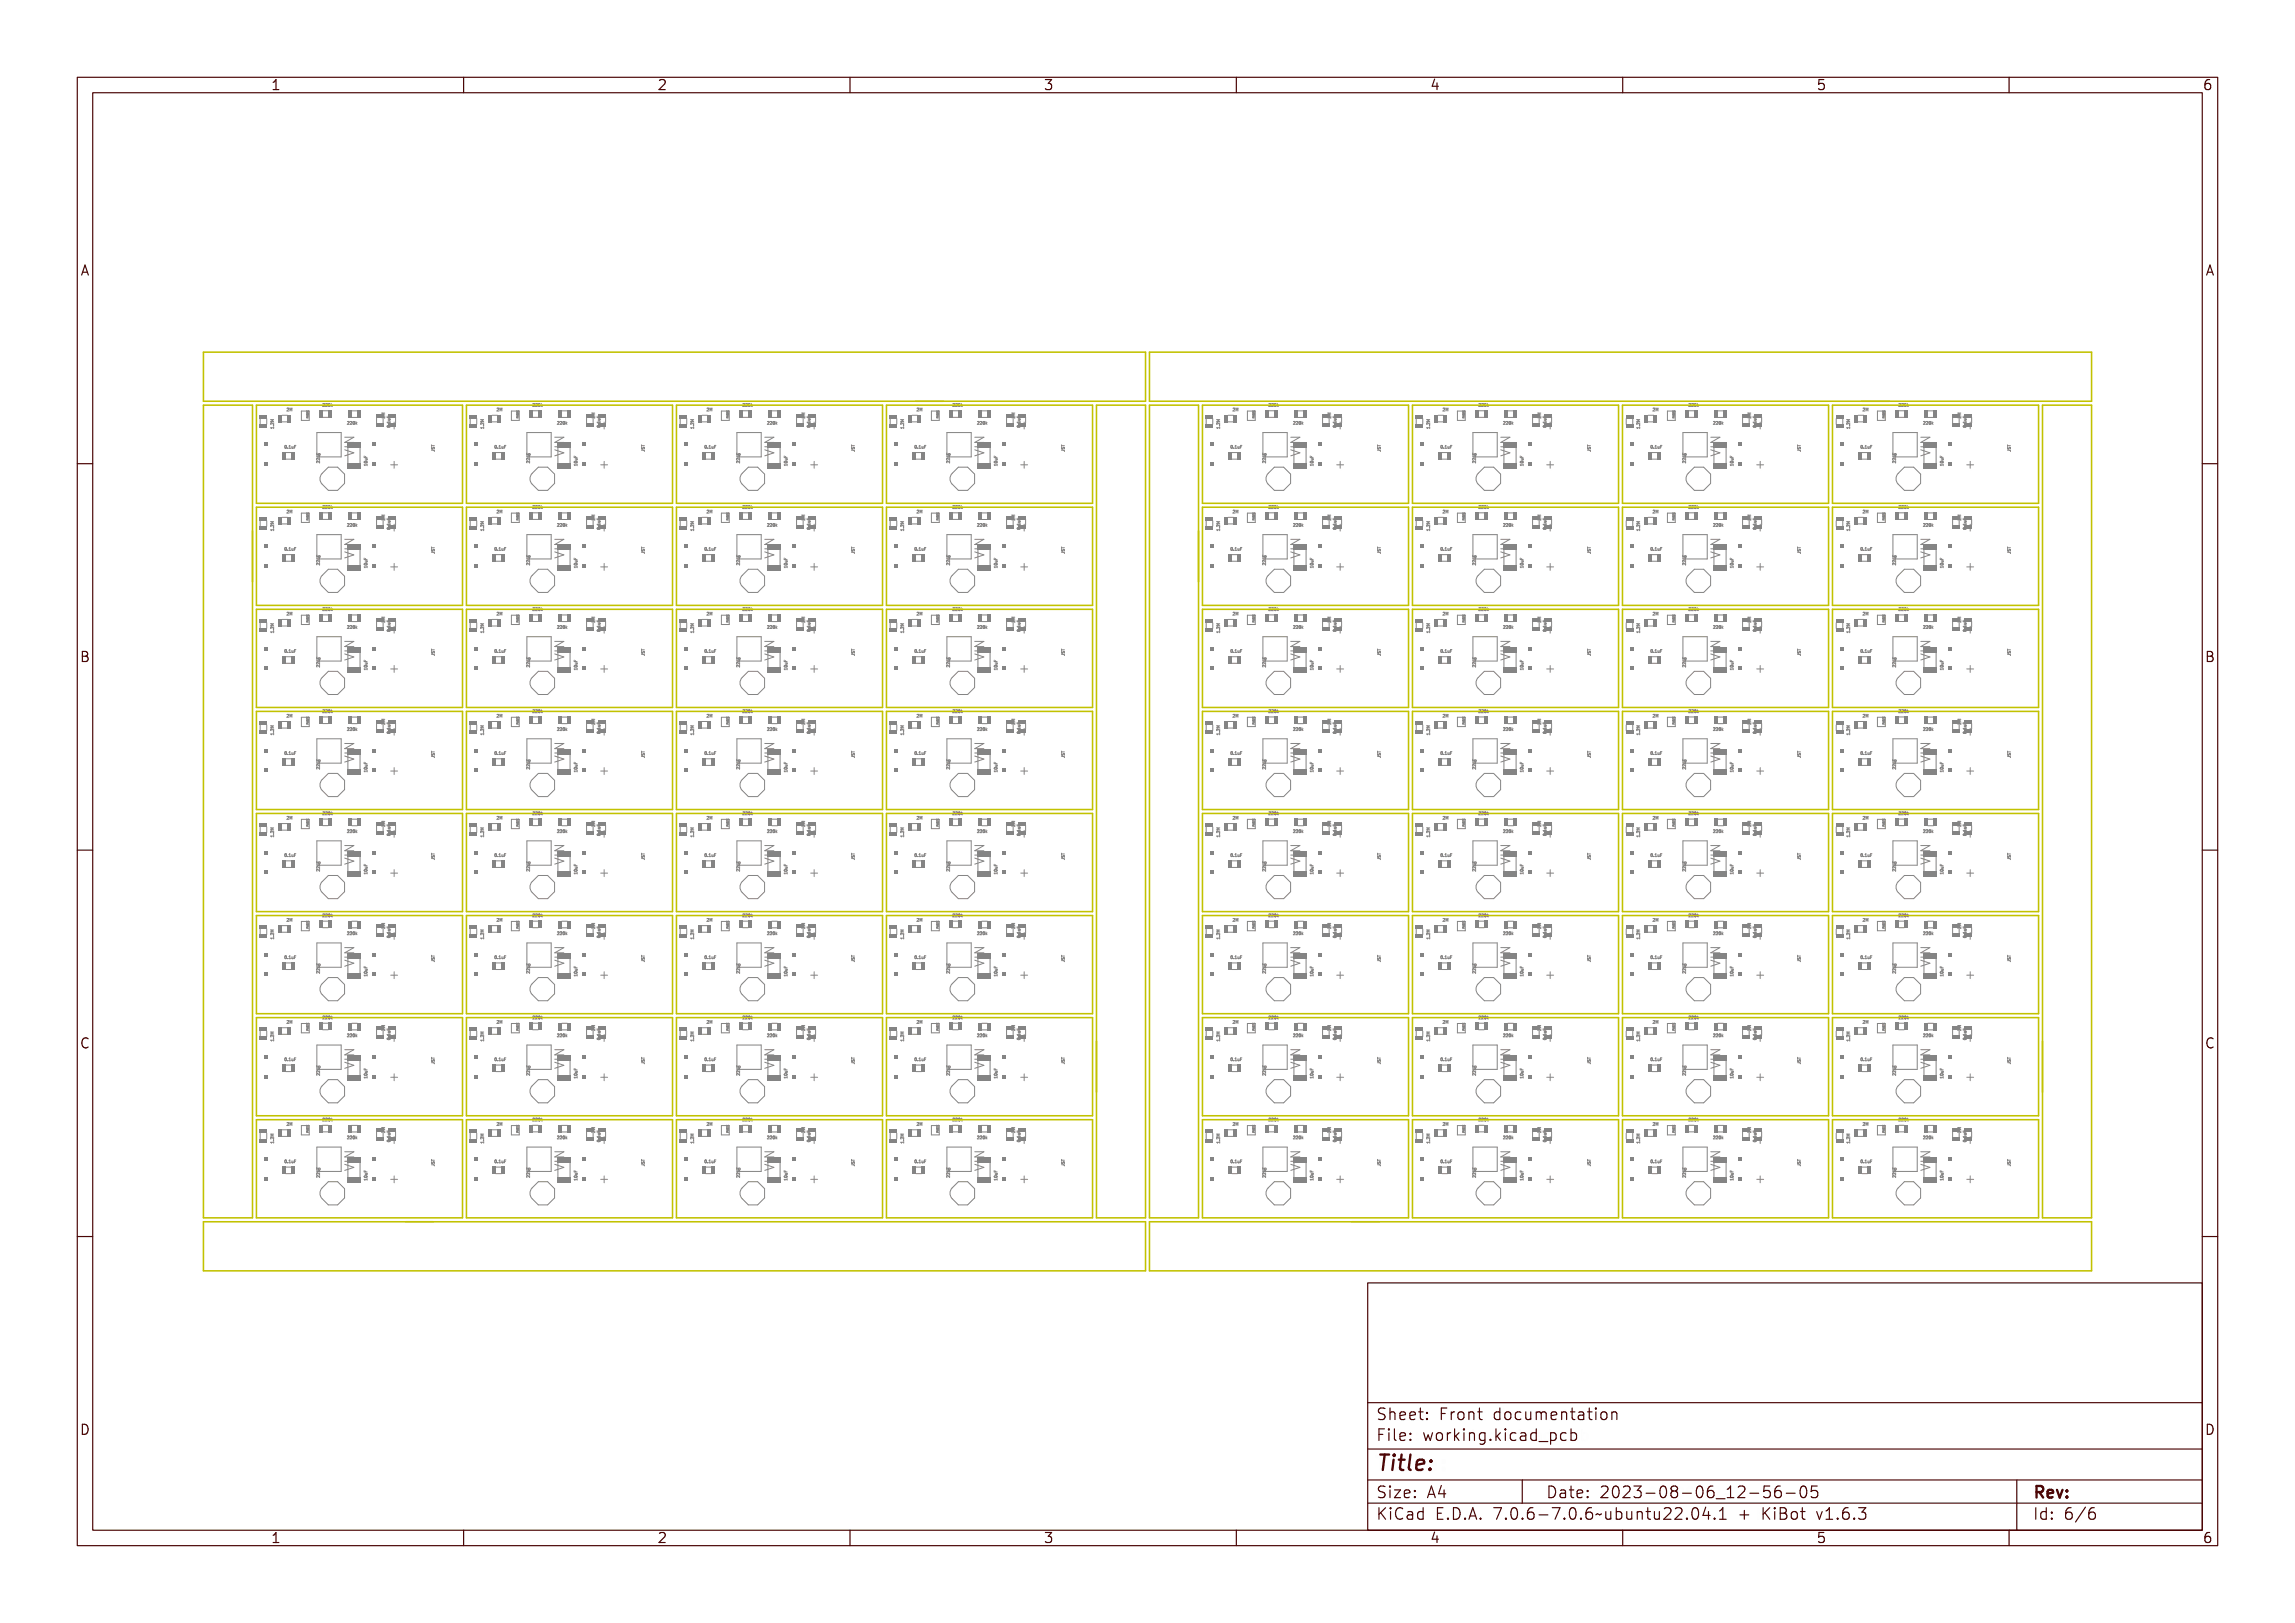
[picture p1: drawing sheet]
<svg xmlns="http://www.w3.org/2000/svg" width="297mm" height="210mm" viewBox="0 0 297 210" stroke-linecap="round" stroke-linejoin="round" font-family="sans-serif">
<defs><g id="words">
<text font-size="2.7" fill="#480000" x="178" y="190.3">Title:</text>
<g font-size="2" fill="#480000">
<text x="178" y="183.7">Sheet: Front documentation</text>
<text x="178" y="186.5">File: working.kicad_pcb</text>
<text x="178" y="193.9">Size: A4</text>
<text x="178" y="196.6">KiCad E.D.A. 7.0.6-7.0.6~ubuntu22.04.1 + KiBot v1.6.3</text>
<text x="200" y="193.9">Date: 2023-08-06_12-56-05</text>
<text x="263" y="196.6">Id: 6/6</text>
<text x="263" y="193.9">Rev:</text>
</g>
<g font-size="1.7" fill="#480000">
<text x="35" y="11.7">1</text>
<text x="85" y="11.7">2</text>
<text x="135" y="11.7">3</text>
<text x="185" y="11.7">4</text>
<text x="235" y="11.7">5</text>
<text x="285" y="11.7">6</text>
<text x="10.5" y="35.7">A</text>
<text x="285.5" y="35.7">A</text>
<text x="10.5" y="85.6">B</text>
<text x="285.5" y="85.6">B</text>
<text x="10.5" y="135.7">C</text>
<text x="285.5" y="135.7">C</text>
<text x="10.5" y="185.6">D</text>
<text x="285.5" y="185.6">D</text>
<text x="35" y="199.7">1</text>
<text x="85" y="199.7">2</text>
<text x="135" y="199.7">3</text>
<text x="185" y="199.7">4</text>
<text x="235" y="199.7">5</text>
<text x="285" y="199.7">6</text>
</g>
<g font-size=".5" fill="#848484">
<text x="37.3" y="53.2">2M</text>
<text x="41.9" y="52.6">220k</text>
<text x="49.8" y="53.9" transform="rotate(-90 49.8 53.9)">2M</text>
<text x="64.5" y="53.2">2M</text>
<text x="69.1" y="52.6">220k</text>
<text x="77" y="53.9" transform="rotate(-90 77 53.9)">2M</text>
<text x="91.6" y="53.2">2M</text>
<text x="96.3" y="52.6">220k</text>
<text x="118.8" y="53.2">2M</text>
<text x="123.4" y="52.6">220k</text>
<text x="131.3" y="53.9" transform="rotate(-90 131.3 53.9)">2M</text>
<text x="159.7" y="53.2">2M</text>
<text x="164.3" y="52.6">220k</text>
<text x="172.2" y="53.9" transform="rotate(-90 172.2 53.9)">2M</text>
<text x="186.9" y="53.2">2M</text>
<text x="191.5" y="52.6">220k</text>
<text x="199.4" y="53.9" transform="rotate(-90 199.4 53.9)">2M</text>
<text x="214.1" y="53.2">2M</text>
<text x="218.7" y="52.6">220k</text>
<text x="226.6" y="53.9" transform="rotate(-90 226.6 53.9)">2M</text>
<text x="241.2" y="53.2">2M</text>
<text x="245.9" y="52.6">220k</text>
<text x="253.8" y="53.9" transform="rotate(-90 253.8 53.9)">2M</text>
<text x="36.9" y="58">0.1uF</text>
<text x="44.9" y="54.9">220k</text>
<text x="50.5" y="55.4" transform="rotate(-90 50.5 55.4)">0.1uF</text>
<text x="56.2" y="58.4" transform="rotate(-90 56.2 58.4)">JST</text>
<text x="62.6" y="55.6" transform="rotate(-90 62.6 55.6)">1.2M</text>
<text x="64" y="58">0.1uF</text>
<text x="68.6" y="60" transform="rotate(-90 68.6 60)">22uF</text>
<text x="72" y="54.9">220k</text>
<text x="77.7" y="55.4" transform="rotate(-90 77.7 55.4)">0.1uF</text>
<text x="89.8" y="55.6" transform="rotate(-90 89.8 55.6)">1.2M</text>
<text x="91.2" y="58">0.1uF</text>
<text x="95.7" y="60" transform="rotate(-90 95.7 60)">22uF</text>
<text x="99.2" y="54.9">220k</text>
<text x="104.8" y="55.4" transform="rotate(-90 104.8 55.4)">0.1uF</text>
<text x="117" y="55.6" transform="rotate(-90 117 55.6)">1.2M</text>
<text x="118.4" y="58">0.1uF</text>
<text x="126.4" y="54.9">220k</text>
<text x="132" y="55.4" transform="rotate(-90 132 55.4)">0.1uF</text>
<text x="137.8" y="58.4" transform="rotate(-90 137.8 58.4)">JST</text>
<text x="157.9" y="55.6" transform="rotate(-90 157.9 55.6)">1.2M</text>
<text x="159.3" y="58">0.1uF</text>
<text x="163.8" y="60" transform="rotate(-90 163.8 60)">22uF</text>
<text x="167.3" y="54.9">220k</text>
<text x="172.9" y="55.4" transform="rotate(-90 172.9 55.4)">0.1uF</text>
<text x="185" y="55.6" transform="rotate(-90 185 55.6)">1.2M</text>
<text x="186.5" y="58">0.1uF</text>
<text x="191" y="60" transform="rotate(-90 191 60)">22uF</text>
<text x="194.5" y="54.9">220k</text>
<text x="200.1" y="55.4" transform="rotate(-90 200.1 55.4)">0.1uF</text>
<text x="205.8" y="58.4" transform="rotate(-90 205.8 58.4)">JST</text>
<text x="212.2" y="55.6" transform="rotate(-90 212.2 55.6)">1.2M</text>
<text x="213.6" y="58">0.1uF</text>
<text x="218.2" y="60" transform="rotate(-90 218.2 60)">22uF</text>
<text x="221.7" y="54.9">220k</text>
<text x="227.3" y="55.4" transform="rotate(-90 227.3 55.4)">0.1uF</text>
<text x="233" y="58.4" transform="rotate(-90 233 58.4)">JST</text>
<text x="239.4" y="55.6" transform="rotate(-90 239.4 55.6)">1.2M</text>
<text x="240.8" y="58">0.1uF</text>
<text x="248.8" y="54.9">220k</text>
<text x="254.5" y="55.4" transform="rotate(-90 254.5 55.4)">0.1uF</text>
<text x="41.9" y="65.8">220k</text>
<text x="47.5" y="60.3" transform="rotate(-90 47.5 60.3)">10uF</text>
<text x="69.1" y="65.8">220k</text>
<text x="74.7" y="60.3" transform="rotate(-90 74.7 60.3)">10uF</text>
<text x="96.3" y="65.8">220k</text>
<text x="101.9" y="60.3" transform="rotate(-90 101.9 60.3)">10uF</text>
<text x="123.4" y="65.8">220k</text>
<text x="164.3" y="65.8">220k</text>
<text x="169.9" y="60.3" transform="rotate(-90 169.9 60.3)">10uF</text>
<text x="191.5" y="65.8">220k</text>
<text x="197.1" y="60.3" transform="rotate(-90 197.1 60.3)">10uF</text>
<text x="218.7" y="65.8">220k</text>
<text x="224.3" y="60.3" transform="rotate(-90 224.3 60.3)">10uF</text>
<text x="245.9" y="65.8">220k</text>
<text x="251.5" y="60.3" transform="rotate(-90 251.5 60.3)">10uF</text>
<text x="35.4" y="68.8" transform="rotate(-90 35.4 68.8)">1.2M</text>
<text x="36.9" y="71.2">0.1uF</text>
<text x="37.3" y="66.4">2M</text>
<text x="44.9" y="68.1">220k</text>
<text x="49.8" y="67.1" transform="rotate(-90 49.8 67.1)">2M</text>
<text x="50.5" y="68.6" transform="rotate(-90 50.5 68.6)">0.1uF</text>
<text x="62.6" y="68.8" transform="rotate(-90 62.6 68.8)">1.2M</text>
<text x="64" y="71.2">0.1uF</text>
<text x="64.5" y="66.4">2M</text>
<text x="72" y="68.1">220k</text>
<text x="77" y="67.1" transform="rotate(-90 77 67.1)">2M</text>
<text x="77.7" y="68.6" transform="rotate(-90 77.7 68.6)">0.1uF</text>
<text x="89.8" y="68.8" transform="rotate(-90 89.8 68.8)">1.2M</text>
<text x="91.2" y="71.2">0.1uF</text>
<text x="91.6" y="66.4">2M</text>
<text x="99.2" y="68.1">220k</text>
<text x="104.2" y="67.1" transform="rotate(-90 104.2 67.1)">2M</text>
<text x="104.8" y="68.6" transform="rotate(-90 104.8 68.6)">0.1uF</text>
<text x="117" y="68.8" transform="rotate(-90 117 68.8)">1.2M</text>
<text x="118.4" y="71.2">0.1uF</text>
<text x="118.8" y="66.4">2M</text>
<text x="126.4" y="68.1">220k</text>
<text x="131.3" y="67.1" transform="rotate(-90 131.3 67.1)">2M</text>
<text x="157.9" y="68.8" transform="rotate(-90 157.9 68.8)">1.2M</text>
<text x="159.3" y="71.2">0.1uF</text>
<text x="159.7" y="66.4">2M</text>
<text x="167.3" y="68.1">220k</text>
<text x="172.2" y="67.1" transform="rotate(-90 172.2 67.1)">2M</text>
<text x="172.9" y="68.6" transform="rotate(-90 172.9 68.6)">0.1uF</text>
<text x="185" y="68.8" transform="rotate(-90 185 68.8)">1.2M</text>
<text x="186.5" y="71.2">0.1uF</text>
<text x="186.9" y="66.4">2M</text>
<text x="194.5" y="68.1">220k</text>
<text x="200.1" y="68.6" transform="rotate(-90 200.1 68.6)">0.1uF</text>
<text x="212.2" y="68.8" transform="rotate(-90 212.2 68.8)">1.2M</text>
<text x="213.6" y="71.2">0.1uF</text>
<text x="214.1" y="66.4">2M</text>
<text x="221.7" y="68.1">220k</text>
<text x="226.6" y="67.1" transform="rotate(-90 226.6 67.1)">2M</text>
<text x="227.3" y="68.6" transform="rotate(-90 227.3 68.6)">0.1uF</text>
<text x="233" y="71.6" transform="rotate(-90 233 71.6)">JST</text>
<text x="239.4" y="68.8" transform="rotate(-90 239.4 68.8)">1.2M</text>
<text x="240.8" y="71.2">0.1uF</text>
<text x="241.2" y="66.4">2M</text>
<text x="248.8" y="68.1">220k</text>
<text x="254.5" y="68.6" transform="rotate(-90 254.5 68.6)">0.1uF</text>
<text x="260.2" y="71.6" transform="rotate(-90 260.2 71.6)">JST</text>
<text x="41.4" y="73.2" transform="rotate(-90 41.4 73.2)">22uF</text>
<text x="68.6" y="73.2" transform="rotate(-90 68.6 73.2)">22uF</text>
<text x="95.7" y="73.2" transform="rotate(-90 95.7 73.2)">22uF</text>
<text x="101.9" y="73.6" transform="rotate(-90 101.9 73.6)">10uF</text>
<text x="129.1" y="73.6" transform="rotate(-90 129.1 73.6)">10uF</text>
<text x="163.8" y="73.2" transform="rotate(-90 163.8 73.2)">22uF</text>
<text x="169.9" y="73.6" transform="rotate(-90 169.9 73.6)">10uF</text>
<text x="197.1" y="73.6" transform="rotate(-90 197.1 73.6)">10uF</text>
<text x="218.2" y="73.2" transform="rotate(-90 218.2 73.2)">22uF</text>
<text x="224.3" y="73.6" transform="rotate(-90 224.3 73.6)">10uF</text>
<text x="245.3" y="73.2" transform="rotate(-90 245.3 73.2)">22uF</text>
<text x="251.5" y="73.6" transform="rotate(-90 251.5 73.6)">10uF</text>
<text x="35.4" y="82" transform="rotate(-90 35.4 82)">1.2M</text>
<text x="37.3" y="79.6">2M</text>
<text x="41.9" y="79">220k</text>
<text x="44.9" y="81.3">220k</text>
<text x="49.8" y="80.4" transform="rotate(-90 49.8 80.4)">2M</text>
<text x="50.5" y="81.8" transform="rotate(-90 50.5 81.8)">0.1uF</text>
<text x="62.6" y="82" transform="rotate(-90 62.6 82)">1.2M</text>
<text x="64.5" y="79.6">2M</text>
<text x="69.1" y="79">220k</text>
<text x="72" y="81.3">220k</text>
<text x="77" y="80.4" transform="rotate(-90 77 80.4)">2M</text>
<text x="77.7" y="81.8" transform="rotate(-90 77.7 81.8)">0.1uF</text>
<text x="89.8" y="82" transform="rotate(-90 89.8 82)">1.2M</text>
<text x="91.6" y="79.6">2M</text>
<text x="96.3" y="79">220k</text>
<text x="99.2" y="81.3">220k</text>
<text x="104.2" y="80.4" transform="rotate(-90 104.2 80.4)">2M</text>
<text x="117" y="82" transform="rotate(-90 117 82)">1.2M</text>
<text x="118.8" y="79.6">2M</text>
<text x="123.4" y="79">220k</text>
<text x="126.4" y="81.3">220k</text>
<text x="132" y="81.8" transform="rotate(-90 132 81.8)">0.1uF</text>
<text x="157.9" y="82" transform="rotate(-90 157.9 82)">1.2M</text>
<text x="159.7" y="79.6">2M</text>
<text x="164.3" y="79">220k</text>
<text x="167.3" y="81.3">220k</text>
<text x="185" y="82" transform="rotate(-90 185 82)">1.2M</text>
<text x="186.9" y="79.6">2M</text>
<text x="191.5" y="79">220k</text>
<text x="194.5" y="81.3">220k</text>
<text x="200.1" y="81.8" transform="rotate(-90 200.1 81.8)">0.1uF</text>
<text x="212.2" y="82" transform="rotate(-90 212.2 82)">1.2M</text>
<text x="214.1" y="79.6">2M</text>
<text x="218.7" y="79">220k</text>
<text x="221.7" y="81.3">220k</text>
<text x="226.6" y="80.4" transform="rotate(-90 226.6 80.4)">2M</text>
<text x="227.3" y="81.8" transform="rotate(-90 227.3 81.8)">0.1uF</text>
<text x="239.4" y="82" transform="rotate(-90 239.4 82)">1.2M</text>
<text x="241.2" y="79.6">2M</text>
<text x="245.9" y="79">220k</text>
<text x="248.8" y="81.3">220k</text>
<text x="253.8" y="80.4" transform="rotate(-90 253.8 80.4)">2M</text>
<text x="254.5" y="81.8" transform="rotate(-90 254.5 81.8)">0.1uF</text>
<text x="36.9" y="84.4">0.1uF</text>
<text x="47.5" y="86.8" transform="rotate(-90 47.5 86.8)">10uF</text>
<text x="56.2" y="84.8" transform="rotate(-90 56.2 84.8)">JST</text>
<text x="64" y="84.4">0.1uF</text>
<text x="68.6" y="86.4" transform="rotate(-90 68.6 86.4)">22uF</text>
<text x="74.7" y="86.8" transform="rotate(-90 74.7 86.8)">10uF</text>
<text x="83.4" y="84.8" transform="rotate(-90 83.4 84.8)">JST</text>
<text x="91.2" y="84.4">0.1uF</text>
<text x="95.7" y="86.4" transform="rotate(-90 95.7 86.4)">22uF</text>
<text x="101.9" y="86.8" transform="rotate(-90 101.9 86.8)">10uF</text>
<text x="118.4" y="84.4">0.1uF</text>
<text x="129.1" y="86.8" transform="rotate(-90 129.1 86.8)">10uF</text>
<text x="159.3" y="84.4">0.1uF</text>
<text x="163.8" y="86.4" transform="rotate(-90 163.8 86.4)">22uF</text>
<text x="178.7" y="84.8" transform="rotate(-90 178.7 84.8)">JST</text>
<text x="186.5" y="84.4">0.1uF</text>
<text x="197.1" y="86.8" transform="rotate(-90 197.1 86.8)">10uF</text>
<text x="205.8" y="84.8" transform="rotate(-90 205.8 84.8)">JST</text>
<text x="213.6" y="84.4">0.1uF</text>
<text x="218.2" y="86.4" transform="rotate(-90 218.2 86.4)">22uF</text>
<text x="224.3" y="86.8" transform="rotate(-90 224.3 86.8)">10uF</text>
<text x="240.8" y="84.4">0.1uF</text>
<text x="251.5" y="86.8" transform="rotate(-90 251.5 86.8)">10uF</text>
<text x="260.2" y="84.8" transform="rotate(-90 260.2 84.8)">JST</text>
<text x="37.3" y="92.8">2M</text>
<text x="41.9" y="92.2">220k</text>
<text x="44.9" y="94.5">220k</text>
<text x="49.8" y="93.6" transform="rotate(-90 49.8 93.6)">2M</text>
<text x="50.5" y="95" transform="rotate(-90 50.5 95)">0.1uF</text>
<text x="62.6" y="95.2" transform="rotate(-90 62.6 95.2)">1.2M</text>
<text x="64.5" y="92.8">2M</text>
<text x="69.1" y="92.2">220k</text>
<text x="72" y="94.5">220k</text>
<text x="77" y="93.6" transform="rotate(-90 77 93.6)">2M</text>
<text x="77.7" y="95" transform="rotate(-90 77.7 95)">0.1uF</text>
<text x="89.8" y="95.2" transform="rotate(-90 89.8 95.2)">1.2M</text>
<text x="91.6" y="92.8">2M</text>
<text x="96.3" y="92.2">220k</text>
<text x="99.2" y="94.5">220k</text>
<text x="104.2" y="93.6" transform="rotate(-90 104.2 93.6)">2M</text>
<text x="104.8" y="95" transform="rotate(-90 104.8 95)">0.1uF</text>
<text x="117" y="95.2" transform="rotate(-90 117 95.2)">1.2M</text>
<text x="118.8" y="92.8">2M</text>
<text x="123.4" y="92.2">220k</text>
<text x="126.4" y="94.5">220k</text>
<text x="131.3" y="93.6" transform="rotate(-90 131.3 93.6)">2M</text>
<text x="132" y="95" transform="rotate(-90 132 95)">0.1uF</text>
<text x="157.9" y="95.2" transform="rotate(-90 157.9 95.2)">1.2M</text>
<text x="159.7" y="92.8">2M</text>
<text x="164.3" y="92.2">220k</text>
<text x="167.3" y="94.5">220k</text>
<text x="172.2" y="93.6" transform="rotate(-90 172.2 93.6)">2M</text>
<text x="172.9" y="95" transform="rotate(-90 172.9 95)">0.1uF</text>
<text x="185" y="95.2" transform="rotate(-90 185 95.2)">1.2M</text>
<text x="186.9" y="92.8">2M</text>
<text x="191.5" y="92.2">220k</text>
<text x="194.5" y="94.5">220k</text>
<text x="199.4" y="93.6" transform="rotate(-90 199.4 93.6)">2M</text>
<text x="200.1" y="95" transform="rotate(-90 200.1 95)">0.1uF</text>
<text x="212.2" y="95.2" transform="rotate(-90 212.2 95.2)">1.2M</text>
<text x="214.1" y="92.8">2M</text>
<text x="218.7" y="92.2">220k</text>
<text x="221.7" y="94.5">220k</text>
<text x="227.3" y="95" transform="rotate(-90 227.3 95)">0.1uF</text>
<text x="239.4" y="95.2" transform="rotate(-90 239.4 95.2)">1.2M</text>
<text x="241.2" y="92.8">2M</text>
<text x="245.9" y="92.2">220k</text>
<text x="248.8" y="94.5">220k</text>
<text x="254.5" y="95" transform="rotate(-90 254.5 95)">0.1uF</text>
<text x="36.9" y="97.6">0.1uF</text>
<text x="41.4" y="99.6" transform="rotate(-90 41.4 99.6)">22uF</text>
<text x="64" y="97.6">0.1uF</text>
<text x="74.7" y="100" transform="rotate(-90 74.7 100)">10uF</text>
<text x="83.4" y="98" transform="rotate(-90 83.4 98)">JST</text>
<text x="91.2" y="97.6">0.1uF</text>
<text x="95.7" y="99.6" transform="rotate(-90 95.7 99.6)">22uF</text>
<text x="101.9" y="100" transform="rotate(-90 101.9 100)">10uF</text>
<text x="118.4" y="97.6">0.1uF</text>
<text x="122.9" y="99.6" transform="rotate(-90 122.9 99.6)">22uF</text>
<text x="129.1" y="100" transform="rotate(-90 129.1 100)">10uF</text>
<text x="137.8" y="98" transform="rotate(-90 137.8 98)">JST</text>
<text x="159.3" y="97.6">0.1uF</text>
<text x="163.8" y="99.6" transform="rotate(-90 163.8 99.6)">22uF</text>
<text x="178.7" y="98" transform="rotate(-90 178.7 98)">JST</text>
<text x="186.5" y="97.6">0.1uF</text>
<text x="197.1" y="100" transform="rotate(-90 197.1 100)">10uF</text>
<text x="213.6" y="97.6">0.1uF</text>
<text x="218.2" y="99.6" transform="rotate(-90 218.2 99.6)">22uF</text>
<text x="224.3" y="100" transform="rotate(-90 224.3 100)">10uF</text>
<text x="240.8" y="97.6">0.1uF</text>
<text x="245.3" y="99.6" transform="rotate(-90 245.3 99.6)">22uF</text>
<text x="251.5" y="100" transform="rotate(-90 251.5 100)">10uF</text>
<text x="260.2" y="98" transform="rotate(-90 260.2 98)">JST</text>
<text x="37.3" y="106">2M</text>
<text x="41.9" y="105.4">220k</text>
<text x="44.9" y="107.8">220k</text>
<text x="49.8" y="106.8" transform="rotate(-90 49.8 106.8)">2M</text>
<text x="64.5" y="106">2M</text>
<text x="69.1" y="105.4">220k</text>
<text x="72" y="107.8">220k</text>
<text x="77" y="106.8" transform="rotate(-90 77 106.8)">2M</text>
<text x="91.6" y="106">2M</text>
<text x="96.3" y="105.4">220k</text>
<text x="99.2" y="107.8">220k</text>
<text x="104.2" y="106.8" transform="rotate(-90 104.2 106.8)">2M</text>
<text x="118.8" y="106">2M</text>
<text x="123.4" y="105.4">220k</text>
<text x="126.4" y="107.8">220k</text>
<text x="131.3" y="106.8" transform="rotate(-90 131.3 106.8)">2M</text>
<text x="159.7" y="106">2M</text>
<text x="164.3" y="105.4">220k</text>
<text x="167.3" y="107.8">220k</text>
<text x="172.2" y="106.8" transform="rotate(-90 172.2 106.8)">2M</text>
<text x="186.9" y="106">2M</text>
<text x="191.5" y="105.4">220k</text>
<text x="194.5" y="107.8">220k</text>
<text x="199.4" y="106.8" transform="rotate(-90 199.4 106.8)">2M</text>
<text x="214.1" y="106">2M</text>
<text x="218.7" y="105.4">220k</text>
<text x="221.7" y="107.8">220k</text>
<text x="226.6" y="106.8" transform="rotate(-90 226.6 106.8)">2M</text>
<text x="241.2" y="106">2M</text>
<text x="245.9" y="105.4">220k</text>
<text x="248.8" y="107.8">220k</text>
<text x="35.4" y="108.4" transform="rotate(-90 35.4 108.4)">1.2M</text>
<text x="36.9" y="110.9">0.1uF</text>
<text x="41.4" y="112.8" transform="rotate(-90 41.4 112.8)">22uF</text>
<text x="50.5" y="108.2" transform="rotate(-90 50.5 108.2)">0.1uF</text>
<text x="56.2" y="111.2" transform="rotate(-90 56.2 111.2)">JST</text>
<text x="62.6" y="108.4" transform="rotate(-90 62.6 108.4)">1.2M</text>
<text x="64" y="110.9">0.1uF</text>
<text x="68.6" y="112.8" transform="rotate(-90 68.6 112.8)">22uF</text>
<text x="77.7" y="108.2" transform="rotate(-90 77.7 108.2)">0.1uF</text>
<text x="83.4" y="111.2" transform="rotate(-90 83.4 111.2)">JST</text>
<text x="89.8" y="108.4" transform="rotate(-90 89.8 108.4)">1.2M</text>
<text x="91.2" y="110.9">0.1uF</text>
<text x="95.7" y="112.8" transform="rotate(-90 95.7 112.8)">22uF</text>
<text x="104.8" y="108.2" transform="rotate(-90 104.8 108.2)">0.1uF</text>
<text x="110.6" y="111.2" transform="rotate(-90 110.6 111.2)">JST</text>
<text x="117" y="108.4" transform="rotate(-90 117 108.4)">1.2M</text>
<text x="118.4" y="110.9">0.1uF</text>
<text x="137.8" y="111.2" transform="rotate(-90 137.8 111.2)">JST</text>
<text x="159.3" y="110.9">0.1uF</text>
<text x="163.8" y="112.8" transform="rotate(-90 163.8 112.8)">22uF</text>
<text x="169.9" y="113.2" transform="rotate(-90 169.9 113.2)">10uF</text>
<text x="172.9" y="108.2" transform="rotate(-90 172.9 108.2)">0.1uF</text>
<text x="185" y="108.4" transform="rotate(-90 185 108.4)">1.2M</text>
<text x="186.5" y="110.9">0.1uF</text>
<text x="197.1" y="113.2" transform="rotate(-90 197.1 113.2)">10uF</text>
<text x="212.2" y="108.4" transform="rotate(-90 212.2 108.4)">1.2M</text>
<text x="213.6" y="110.9">0.1uF</text>
<text x="224.3" y="113.2" transform="rotate(-90 224.3 113.2)">10uF</text>
<text x="227.3" y="108.2" transform="rotate(-90 227.3 108.2)">0.1uF</text>
<text x="239.4" y="108.4" transform="rotate(-90 239.4 108.4)">1.2M</text>
<text x="240.8" y="110.9">0.1uF</text>
<text x="245.3" y="112.8" transform="rotate(-90 245.3 112.8)">22uF</text>
<text x="251.5" y="113.2" transform="rotate(-90 251.5 113.2)">10uF</text>
<text x="254.5" y="108.2" transform="rotate(-90 254.5 108.2)">0.1uF</text>
<text x="260.2" y="111.2" transform="rotate(-90 260.2 111.2)">JST</text>
<text x="37.3" y="119.2">2M</text>
<text x="41.9" y="118.7">220k</text>
<text x="49.8" y="120" transform="rotate(-90 49.8 120)">2M</text>
<text x="64.5" y="119.2">2M</text>
<text x="69.1" y="118.7">220k</text>
<text x="77" y="120" transform="rotate(-90 77 120)">2M</text>
<text x="91.6" y="119.2">2M</text>
<text x="96.3" y="118.7">220k</text>
<text x="118.8" y="119.2">2M</text>
<text x="123.4" y="118.7">220k</text>
<text x="131.3" y="120" transform="rotate(-90 131.3 120)">2M</text>
<text x="159.7" y="119.2">2M</text>
<text x="164.3" y="118.7">220k</text>
<text x="172.2" y="120" transform="rotate(-90 172.2 120)">2M</text>
<text x="186.9" y="119.2">2M</text>
<text x="191.5" y="118.7">220k</text>
<text x="199.4" y="120" transform="rotate(-90 199.4 120)">2M</text>
<text x="214.1" y="119.2">2M</text>
<text x="218.7" y="118.7">220k</text>
<text x="226.6" y="120" transform="rotate(-90 226.6 120)">2M</text>
<text x="241.2" y="119.2">2M</text>
<text x="245.9" y="118.7">220k</text>
<text x="253.8" y="120" transform="rotate(-90 253.8 120)">2M</text>
<text x="35.4" y="121.6" transform="rotate(-90 35.4 121.6)">1.2M</text>
<text x="36.9" y="124.1">0.1uF</text>
<text x="44.9" y="121">220k</text>
<text x="50.5" y="121.4" transform="rotate(-90 50.5 121.4)">0.1uF</text>
<text x="62.6" y="121.6" transform="rotate(-90 62.6 121.6)">1.2M</text>
<text x="64" y="124.1">0.1uF</text>
<text x="72" y="121">220k</text>
<text x="89.8" y="121.6" transform="rotate(-90 89.8 121.6)">1.2M</text>
<text x="91.2" y="124.1">0.1uF</text>
<text x="99.2" y="121">220k</text>
<text x="104.8" y="121.4" transform="rotate(-90 104.8 121.4)">0.1uF</text>
<text x="110.6" y="124.4" transform="rotate(-90 110.6 124.4)">JST</text>
<text x="117" y="121.6" transform="rotate(-90 117 121.6)">1.2M</text>
<text x="118.4" y="124.1">0.1uF</text>
<text x="126.4" y="121">220k</text>
<text x="137.8" y="124.4" transform="rotate(-90 137.8 124.4)">JST</text>
<text x="157.9" y="121.6" transform="rotate(-90 157.9 121.6)">1.2M</text>
<text x="159.3" y="124.1">0.1uF</text>
<text x="167.3" y="121">220k</text>
<text x="172.9" y="121.4" transform="rotate(-90 172.9 121.4)">0.1uF</text>
<text x="178.7" y="124.4" transform="rotate(-90 178.7 124.4)">JST</text>
<text x="185" y="121.6" transform="rotate(-90 185 121.6)">1.2M</text>
<text x="186.5" y="124.1">0.1uF</text>
<text x="194.5" y="121">220k</text>
<text x="213.6" y="124.1">0.1uF</text>
<text x="221.7" y="121">220k</text>
<text x="227.3" y="121.4" transform="rotate(-90 227.3 121.4)">0.1uF</text>
<text x="239.4" y="121.6" transform="rotate(-90 239.4 121.6)">1.2M</text>
<text x="240.8" y="124.1">0.1uF</text>
<text x="248.8" y="121">220k</text>
<text x="254.5" y="121.4" transform="rotate(-90 254.5 121.4)">0.1uF</text>
<text x="260.2" y="124.4" transform="rotate(-90 260.2 124.4)">JST</text>
<text x="41.4" y="126" transform="rotate(-90 41.4 126)">22uF</text>
<text x="41.9" y="131.9">220k</text>
<text x="47.5" y="126.4" transform="rotate(-90 47.5 126.4)">10uF</text>
<text x="68.6" y="126" transform="rotate(-90 68.6 126)">22uF</text>
<text x="69.1" y="131.9">220k</text>
<text x="95.7" y="126" transform="rotate(-90 95.7 126)">22uF</text>
<text x="96.3" y="131.9">220k</text>
<text x="101.9" y="126.4" transform="rotate(-90 101.9 126.4)">10uF</text>
<text x="122.9" y="126" transform="rotate(-90 122.9 126)">22uF</text>
<text x="123.4" y="131.9">220k</text>
<text x="129.1" y="126.4" transform="rotate(-90 129.1 126.4)">10uF</text>
<text x="163.8" y="126" transform="rotate(-90 163.8 126)">22uF</text>
<text x="164.3" y="131.9">220k</text>
<text x="169.9" y="126.4" transform="rotate(-90 169.9 126.4)">10uF</text>
<text x="191" y="126" transform="rotate(-90 191 126)">22uF</text>
<text x="191.5" y="131.9">220k</text>
<text x="218.2" y="126" transform="rotate(-90 218.2 126)">22uF</text>
<text x="218.7" y="131.9">220k</text>
<text x="245.3" y="126" transform="rotate(-90 245.3 126)">22uF</text>
<text x="245.9" y="131.9">220k</text>
<text x="251.5" y="126.4" transform="rotate(-90 251.5 126.4)">10uF</text>
<text x="35.4" y="134.8" transform="rotate(-90 35.4 134.8)">1.2M</text>
<text x="36.9" y="137.3">0.1uF</text>
<text x="37.3" y="132.4">2M</text>
<text x="44.9" y="134.2">220k</text>
<text x="49.8" y="133.2" transform="rotate(-90 49.8 133.2)">2M</text>
<text x="50.5" y="134.6" transform="rotate(-90 50.5 134.6)">0.1uF</text>
<text x="56.2" y="137.7" transform="rotate(-90 56.2 137.7)">JST</text>
<text x="62.6" y="134.8" transform="rotate(-90 62.6 134.8)">1.2M</text>
<text x="64" y="137.3">0.1uF</text>
<text x="64.5" y="132.4">2M</text>
<text x="72" y="134.2">220k</text>
<text x="77" y="133.2" transform="rotate(-90 77 133.2)">2M</text>
<text x="77.7" y="134.6" transform="rotate(-90 77.7 134.6)">0.1uF</text>
<text x="89.8" y="134.8" transform="rotate(-90 89.8 134.8)">1.2M</text>
<text x="91.2" y="137.3">0.1uF</text>
<text x="91.6" y="132.4">2M</text>
<text x="99.2" y="134.2">220k</text>
<text x="104.2" y="133.2" transform="rotate(-90 104.2 133.2)">2M</text>
<text x="110.6" y="137.7" transform="rotate(-90 110.6 137.7)">JST</text>
<text x="117" y="134.8" transform="rotate(-90 117 134.8)">1.2M</text>
<text x="118.4" y="137.3">0.1uF</text>
<text x="118.8" y="132.4">2M</text>
<text x="126.4" y="134.2">220k</text>
<text x="131.3" y="133.2" transform="rotate(-90 131.3 133.2)">2M</text>
<text x="132" y="134.6" transform="rotate(-90 132 134.6)">0.1uF</text>
<text x="137.8" y="137.7" transform="rotate(-90 137.8 137.7)">JST</text>
<text x="157.9" y="134.8" transform="rotate(-90 157.9 134.8)">1.2M</text>
<text x="159.3" y="137.3">0.1uF</text>
<text x="159.7" y="132.4">2M</text>
<text x="167.3" y="134.2">220k</text>
<text x="172.2" y="133.2" transform="rotate(-90 172.2 133.2)">2M</text>
<text x="172.9" y="134.6" transform="rotate(-90 172.9 134.6)">0.1uF</text>
<text x="178.7" y="137.7" transform="rotate(-90 178.7 137.7)">JST</text>
<text x="185" y="134.8" transform="rotate(-90 185 134.8)">1.2M</text>
<text x="186.5" y="137.3">0.1uF</text>
<text x="186.9" y="132.4">2M</text>
<text x="194.5" y="134.2">220k</text>
<text x="200.1" y="134.6" transform="rotate(-90 200.1 134.6)">0.1uF</text>
<text x="212.2" y="134.8" transform="rotate(-90 212.2 134.8)">1.2M</text>
<text x="213.6" y="137.3">0.1uF</text>
<text x="214.1" y="132.4">2M</text>
<text x="221.7" y="134.2">220k</text>
<text x="226.6" y="133.2" transform="rotate(-90 226.6 133.2)">2M</text>
<text x="227.3" y="134.6" transform="rotate(-90 227.3 134.6)">0.1uF</text>
<text x="233" y="137.7" transform="rotate(-90 233 137.7)">JST</text>
<text x="240.8" y="137.3">0.1uF</text>
<text x="241.2" y="132.4">2M</text>
<text x="248.8" y="134.2">220k</text>
<text x="253.8" y="133.2" transform="rotate(-90 253.8 133.2)">2M</text>
<text x="254.5" y="134.6" transform="rotate(-90 254.5 134.6)">0.1uF</text>
<text x="260.2" y="137.7" transform="rotate(-90 260.2 137.7)">JST</text>
<text x="41.4" y="139.2" transform="rotate(-90 41.4 139.2)">22uF</text>
<text x="47.5" y="139.6" transform="rotate(-90 47.5 139.6)">10uF</text>
<text x="68.6" y="139.2" transform="rotate(-90 68.6 139.2)">22uF</text>
<text x="74.7" y="139.6" transform="rotate(-90 74.7 139.6)">10uF</text>
<text x="95.7" y="139.2" transform="rotate(-90 95.7 139.2)">22uF</text>
<text x="101.9" y="139.6" transform="rotate(-90 101.9 139.6)">10uF</text>
<text x="122.9" y="139.2" transform="rotate(-90 122.9 139.2)">22uF</text>
<text x="129.1" y="139.6" transform="rotate(-90 129.1 139.6)">10uF</text>
<text x="163.8" y="139.2" transform="rotate(-90 163.8 139.2)">22uF</text>
<text x="191" y="139.2" transform="rotate(-90 191 139.2)">22uF</text>
<text x="197.1" y="139.6" transform="rotate(-90 197.1 139.6)">10uF</text>
<text x="218.2" y="139.2" transform="rotate(-90 218.2 139.2)">22uF</text>
<text x="245.3" y="139.2" transform="rotate(-90 245.3 139.2)">22uF</text>
<text x="251.5" y="139.6" transform="rotate(-90 251.5 139.6)">10uF</text>
<text x="35.4" y="148" transform="rotate(-90 35.4 148)">1.2M</text>
<text x="37.3" y="145.7">2M</text>
<text x="41.9" y="145.1">220k</text>
<text x="44.9" y="147.4">220k</text>
<text x="49.8" y="146.4" transform="rotate(-90 49.8 146.4)">2M</text>
<text x="62.6" y="148" transform="rotate(-90 62.6 148)">1.2M</text>
<text x="64.5" y="145.7">2M</text>
<text x="69.1" y="145.1">220k</text>
<text x="72" y="147.4">220k</text>
<text x="77.7" y="147.8" transform="rotate(-90 77.7 147.8)">0.1uF</text>
<text x="89.8" y="148" transform="rotate(-90 89.8 148)">1.2M</text>
<text x="91.6" y="145.7">2M</text>
<text x="96.3" y="145.1">220k</text>
<text x="99.2" y="147.4">220k</text>
<text x="104.2" y="146.4" transform="rotate(-90 104.2 146.4)">2M</text>
<text x="104.8" y="147.8" transform="rotate(-90 104.8 147.8)">0.1uF</text>
<text x="117" y="148" transform="rotate(-90 117 148)">1.2M</text>
<text x="118.8" y="145.7">2M</text>
<text x="123.4" y="145.1">220k</text>
<text x="126.4" y="147.4">220k</text>
<text x="132" y="147.8" transform="rotate(-90 132 147.8)">0.1uF</text>
<text x="159.7" y="145.7">2M</text>
<text x="164.3" y="145.1">220k</text>
<text x="167.3" y="147.4">220k</text>
<text x="172.2" y="146.4" transform="rotate(-90 172.2 146.4)">2M</text>
<text x="172.9" y="147.8" transform="rotate(-90 172.9 147.8)">0.1uF</text>
<text x="185" y="148" transform="rotate(-90 185 148)">1.2M</text>
<text x="186.9" y="145.7">2M</text>
<text x="191.5" y="145.1">220k</text>
<text x="194.5" y="147.4">220k</text>
<text x="199.4" y="146.4" transform="rotate(-90 199.4 146.4)">2M</text>
<text x="200.1" y="147.8" transform="rotate(-90 200.1 147.8)">0.1uF</text>
<text x="214.1" y="145.7">2M</text>
<text x="218.7" y="145.1">220k</text>
<text x="221.7" y="147.4">220k</text>
<text x="226.6" y="146.4" transform="rotate(-90 226.6 146.4)">2M</text>
<text x="227.3" y="147.8" transform="rotate(-90 227.3 147.8)">0.1uF</text>
<text x="239.4" y="148" transform="rotate(-90 239.4 148)">1.2M</text>
<text x="241.2" y="145.7">2M</text>
<text x="245.9" y="145.1">220k</text>
<text x="248.8" y="147.4">220k</text>
<text x="253.8" y="146.4" transform="rotate(-90 253.8 146.4)">2M</text>
<text x="254.5" y="147.8" transform="rotate(-90 254.5 147.8)">0.1uF</text>
<text x="36.9" y="150.5">0.1uF</text>
<text x="41.4" y="152.4" transform="rotate(-90 41.4 152.4)">22uF</text>
<text x="47.5" y="152.8" transform="rotate(-90 47.5 152.8)">10uF</text>
<text x="64" y="150.5">0.1uF</text>
<text x="74.7" y="152.8" transform="rotate(-90 74.7 152.8)">10uF</text>
<text x="91.2" y="150.5">0.1uF</text>
<text x="118.4" y="150.5">0.1uF</text>
<text x="159.3" y="150.5">0.1uF</text>
<text x="169.9" y="152.8" transform="rotate(-90 169.9 152.8)">10uF</text>
<text x="178.7" y="150.9" transform="rotate(-90 178.7 150.9)">JST</text>
<text x="186.5" y="150.5">0.1uF</text>
<text x="197.1" y="152.8" transform="rotate(-90 197.1 152.8)">10uF</text>
<text x="205.8" y="150.9" transform="rotate(-90 205.8 150.9)">JST</text>
<text x="213.6" y="150.5">0.1uF</text>
<text x="218.2" y="152.4" transform="rotate(-90 218.2 152.4)">22uF</text>
<text x="224.3" y="152.8" transform="rotate(-90 224.3 152.8)">10uF</text>
<text x="240.8" y="150.5">0.1uF</text>
<text x="251.5" y="152.8" transform="rotate(-90 251.5 152.8)">10uF</text>
</g>
</g></defs>
<g fill="none" stroke="#848484" stroke-width=".13">
<path d="M35.1 55.4h.3v-.1v.2l-.3-.1v.1zM35.1 54.4h.3h-.3l.2 .1-.2 .1h.3h-.3l.1-.1zM35.1 54.7h.1l.2 .2v-.2v.2l-.2-.2-.1 .2zM35.4 55.1h.1M35.4 54.7v.2l-.3-.2-.1 .1 .1 .1M35.4 55.2v.3M35.4 55.4h-.4l.1 .1M35.4 54.3h-.4l.3 .1-.3 .1h.4M36.9 57.7h.1a.17 .17 0 0 1 .1 .1 .17 .17 0 0 1-.2 .2zM37 57.7l.1 .1-.1 .2zM37.3 57.9v.1zM37.3 53l-.2 .2h.3"/>
<path d="M37.5 57.7h.2v.3h-.2l.1-.3zM37.8 57.7l.1 .3 .1-.3v.3h-.2zM38.1 57.7h.2h-.1v.1h.1h-.1v.2zM39.7 53.1v.1h.2v-.1M39.7 53.3v.1M39.7 53.4h.2M39.7 53.5v.1M39.7 53.9v.2h.2M39.7 53.6h.1M39.7 53.8h.3v.1zM39.7 53.4l.3 .1-.3 .1zM39.7 53.2l.1 .1v-.1l.1 .1 .1-.1v.2h-.3z"/>
<path d="M39.7 53.6l.1 .1 .1-.1v.1v-.1l-.1 .1zM39.7 53.9l.1 .2M39.7 53.9h.1M39.7 54l.3 .1h-.3zM39.8 53.9h.1zM39.8 54v.1zM39.8 53.6h-.1M39.8 53.6h.1M39.8 53.2h.1M39.8 53.5v.1M39.9 53.7v.1M39.9 53.5h-.1"/>
<path d="M39.9 53.5h.1M39.9 53.5v.1M39.9 53.6h.1M39.9 53.7l-.2 .1 .2 .1M41 58.6v.2h.4M41 58.8v.2h.2v-.2v.2h.2h-.4zM41 59.7h.2l.1 .2 .1-.2v.2l-.3-.1-.1 .1zM41 59.4h.2l.1 .2 .1-.2v.2l-.3-.1-.1 .1zM41.1 59.1h.3v.2h-.3l.2-.1zM41.1 59h.3M41.2 58.7v.1M41.3 59v.1h-.2"/>
<path d="M41.4 59.7v.2l-.3-.2h-.1v.2M41.4 59.3v.2l-.3-.2-.1 .1v.1M42 52.3a.16 .16 0 0 1 .2 .1 .16 .16 0 0 1-.2 .2h.2h-.2l.1-.3zM42 52.4l-.2 .2h.2M42.3 52.3a.16 .16 0 0 1 .2 .1 .16 .16 0 0 1-.2 .2h.2h-.2l.1-.3zM42.6 52.3a.17 .17 0 0 1 .2 .1 .17 .17 0 0 1-.2 .2zM42.6 52.3l.1 .1v.2zM42.9 52.2v.3l.2-.2-.1 .1 .1 .2-.1-.1-.1 .1zM44.6 57.8h1.2M44.6 56.6h1.2l-1.2 .6h1.2M44.6 58.2l1.2 .4-1.2 .4M44.7 58.2l1.1 .3v.2l-1.1 .3v-.1l1-.3-1-.3z"/>
<path d="M44.7 57.3h.1v.3h.9v-.3h.1v.7h-.1v-.3h-.9v.3h-.1zM44.7 56.3h1.1v.2l-.9 .4h.9v.2h-1.1v-.2l.9-.4h-.9zM44.9 54.6a.16 .16 0 0 1 .2 .1 .16 .16 0 0 1-.1 .2h.1h-.2l.2-.2zM45.2 54.6a.16 .16 0 0 1 .2 .1 .16 .16 0 0 1-.1 .2h.1h-.2l.2-.2zM45.5 54.6h.1a.17 .17 0 0 1 .1 .1 .17 .17 0 0 1-.2 .2zM45.6 54.6l.1 .1-.1 .2zM45.8 54.5l.1 .3 .1-.2-.1 .2 .2 .1-.2-.1-.1 .1zM47.2 59.2v.1h.1v-.1v.1l.2 .1h-.3zM47.2 59.8a.18 .18 0 0 1 .2 0 .18 .18 0 0 1 .1 .2h-.3zM47.2 59.9h.3l-.2 .1zM47.2 59.5h.3v.2h-.3l.3-.1zM49.8 53.9v.2l-.2-.2"/>
<path d="M50.1 54.6h.3l.1-.1v.2l-.3-.1-.1 .1zM50.1 53.9l.1 .2h.1v-.2v.2h.2h-.4zM50.1 55.2a.18 .18 0 0 1 .3-.1 .18 .18 0 0 1 .1 .2h-.3zM50.2 55.2h.3l-.3 .1zM50.2 54.2h.3v.2h-.3l.3-.1zM50.4 54.9l.1 .1zM51 54.6v.9M51 59.7v.9M51.1 55.2h.1v.4h-.1zM55.9 58.2h.3v.2v-.2h-.3v.1zM55.9 57.5v.1l.3 .1h-.3v.1zM55.9 57.9l.1 .1a.14 .14 0 0 1 .1-.2 .16 .16 0 0 1 .1 .3l-.1-.2a.13 .13 0 0 1-.1 .2 .13 .13 0 0 1-.1-.2z"/>
<path d="M62.2 55.4h.4v-.1v.2l-.3-.1v.1zM62.2 54.4h.4h-.3l.2 .1-.2 .1h.3h-.4l.2-.1zM62.3 54.7h.1l.2 .2v-.2v.2l-.3-.2v.2zM62.5 55.1h.1zM64.1 57.7a.17 .17 0 0 1 .2 .1 .17 .17 0 0 1-.2 .2zM64.2 57.7l.1 .1-.1 .2zM64.5 57.9v.1zM64.5 53l-.2 .2h.2M64.7 57.7h.1v.3h.1h-.2h.1v-.3zM65 57.7l.1 .3 .1-.3v.3h-.2zM65.3 57.7h.2h-.2v.1h.2h-.2v.2zM66.9 53.1v.1h.2v-.1"/>
<path d="M66.9 53.3v.1M66.9 53.4h.2M66.9 53.5v.1M66.9 53.9v.2h.2M66.9 53.6h.1M66.9 53.8h.2v.1zM66.9 53.4l.2 .1-.2 .1zM66.9 53.2v.1l.1-.1 .1 .1v-.1v.2h-.2zM66.9 53.6l.1 .1 .1-.1v.1v-.1l-.2 .1zM66.9 53.9l.1 .2M66.9 53.9h.1M66.9 54l.2 .1h-.2z"/>
<path d="M66.9 53.9h.1zM67 54v.1h-.1zM67 53.6h-.1M67 53.6h.1M67 53.2h.1M67 53.5v.1M67 53.7v.1M67.1 53.5h-.1M67.1 53.5h.1M67.1 53.5v.1M67.1 53.6h.1M67.1 53.7l-.2 .1 .2 .1"/>
<path d="M68.2 58.8v.2h.1l.1-.2v.2h.2h-.4zM68.2 59.7h.1l.2 .2 .1-.2v.2l-.3-.1-.1 .1zM68.2 59.4h.1l.2 .2 .1-.2v.2l-.3-.1-.1 .1zM68.3 59.1h.3v.2h-.3l.2-.1zM69.1 52.3a.16 .16 0 0 1 .3 .1 .16 .16 0 0 1-.2 .2h.1h-.2l.2-.3zM69.2 52.4l-.3 .2h.3M69.4 52.3a.16 .16 0 0 1 .3 .1 .16 .16 0 0 1-.2 .2h.2h-.3l.2-.3zM69.8 52.3a.17 .17 0 0 1 .2 .1 .17 .17 0 0 1-.2 .2zM69.8 52.3l.1 .1-.1 .2zM70 52.2l.1 .3 .2-.2-.1 .1 .1 .2-.2-.1-.1 .1zM71.8 57.8h1.2M71.8 56.6h1.2l-1.2 .6h1.2"/>
<path d="M71.8 58.2l1.2 .4-1.2 .4M71.9 58.2l1.1 .3v.2l-1.1 .3v-.1l1-.3-1-.3zM71.9 57.3h.1v.3h.9v-.3h.1v.7h-.1v-.3h-.9v.3h-.1zM71.9 56.3h1.1v.2l-.9 .4h.9v.2h-1.1v-.2l.9-.4h-.9zM72.1 54.6a.16 .16 0 0 1 .2 .1 .16 .16 0 0 1-.2 .2h.2h-.2l.2-.2zM72.4 54.6a.16 .16 0 0 1 .2 .1 .16 .16 0 0 1-.2 .2h.2h-.2l.2-.2zM72.7 54.6a.17 .17 0 0 1 .2 .1 .17 .17 0 0 1-.2 .2zM72.8 54.6l.1 .1-.1 .2zM73 54.5l.1 .3 .1-.2-.1 .2 .1 .1-.1-.1-.1 .1zM74.3 59.2l.1 .1h.1v-.1v.1l.2 .1h-.4zM74.3 59.8a.18 .18 0 0 1 .3 0 .18 .18 0 0 1 .1 .2h-.3zM74.4 59.9h.3l-.2 .1z"/>
<path d="M74.4 59.5h.3v.2h-.3l.3-.1zM77 53.9v.2l-.2-.2M77.3 54.6h.3l.1-.1v.2l-.3-.1-.1 .1zM77.3 53.9v.2h.2v-.2v.2h.2h-.4zM77.3 55.2a.18 .18 0 0 1 .2-.1 .18 .18 0 0 1 .1 .2h-.3zM77.3 55.2h.3l-.2 .1zM77.4 54.2h.3v.2h-.3l.2-.1zM77.6 54.9l.1 .1zM78.2 54.6v.9M78.2 59.7v.9M78.3 55.2h.1v.4h-.1zM83 58.3h.3l.1 .1"/>
<path d="M83 57.6v.2M83 57.7h.4M83 57.9v.2M83 58.1h.1M83 58.2h.4v.2l-.1-.2h-.2l-.1 .1zM83 57.5l.1 .1 .3 .1h-.3l-.1 .1zM83.1 57.9l.1 .1a.14 .14 0 0 1 .1-.2 .16 .16 0 0 1 .1 .3l-.1-.2a.14 .14 0 0 1-.2 .2 .13 .13 0 0 1 0-.2zM83.2 57.9v.2h-.1M83.3 57.9h.1M83.3 57.9h-.1M83.4 57.9h.1M83.4 57.9v.2"/>
<path d="M89.4 55.4h.3l.1-.1v.2l-.3-.1-.1 .1zM89.4 54.4h.4h-.3l.2 .1-.2 .1h.3h-.4l.2-.1zM89.4 54.7h.2l.1 .2 .1-.2v.2l-.3-.2-.1 .2zM89.7 55.1h.1zM91.3 57.7a.17 .17 0 0 1 .2 .1 .17 .17 0 0 1-.2 .2zM91.3 57.7l.1 .1v.2zM91.6 57.9l.1 .1zM91.7 53l-.2 .2h.2M91.9 57.7h.1v.3h.1h-.2h.1v-.3zM92.2 57.7l.1 .3 .1-.3v.3h-.2zM92.5 57.7h.2h-.2v.1h.2h-.2v.2zM94 53.1v.1h.3v-.1"/>
<path d="M94 53.3v.1M94 53.4h.3M94.1 53.5v.1M94.1 53.9l-.1 .2h.3M94.1 53.6h.1M94.1 53.8h.2v.1zM94.1 53.4l.2 .1-.2 .1zM94.1 53.2v.1l.1-.1 .1 .1v-.1v.2h-.2zM94.1 53.6v.1l.2-.1v.1l-.1-.1-.1 .1zM94.1 53.9l.1 .2M94.1 53.9h.1M94.1 54l.2 .1h-.2z"/>
<path d="M94.1 53.9h.1zM94.1 54l.1 .1h-.1zM94.2 53.2h.1M94.2 53.6h-.1M94.2 53.5v.1M94.2 53.7v.1M94.2 53.5h.1M94.3 53.5h.1M94.3 53.5v.1M94.3 53.6h.1M94.3 53.7l-.3 .1 .3 .1M95.4 58.8v.2h.1l.1-.2v.2h.1h-.3z"/>
<path d="M95.4 59.7h.1l.2 .2v-.2v.2l-.2-.1-.1 .1zM95.4 59.4h.1l.2 .2v-.2v.2l-.2-.1-.1 .1zM95.5 59.1h.2v.2h-.2l.2-.1zM96.3 52.3a.16 .16 0 0 1 .2 .1 .16 .16 0 0 1-.1 .2h.1h-.2l.2-.3zM96.3 52.4l-.2 .2h.3M96.6 52.3a.16 .16 0 0 1 .2 .1 .16 .16 0 0 1-.1 .2h.1h-.2l.2-.3zM96.9 52.3h.1a.17 .17 0 0 1 .1 .1 .17 .17 0 0 1-.2 .2zM97 52.3l.1 .1-.1 .2zM97.2 52.2l.1 .3 .1-.2-.1 .1 .2 .2-.2-.1-.1 .1zM99 57.8h1.1M99 56.6h1.1l-1.1 .6h1.1M99 58.2l1.1 .4-1.1 .4"/>
<path d="M99 58.2l1.2 .3v.2l-1.2 .3v-.1l1.1-.3-1.1-.3zM99 57.3h.2v.3h.9v-.3h.1v.7h-.1v-.3h-.9v.3h-.2zM99 56.3h1.2v.2l-.9 .4h.9v.2h-1.2v-.2l1-.4h-1zM99.3 54.6a.16 .16 0 0 1 .2 .1 .16 .16 0 0 1-.2 .2h.2h-.2l.1-.2zM99.6 54.6a.16 .16 0 0 1 .2 .1 .16 .16 0 0 1-.2 .2h.2h-.2l.1-.2zM99.9 54.6a.17 .17 0 0 1 .2 .1 .17 .17 0 0 1-.2 .2zM99.9 54.6l.1 .1v.2zM100.2 54.5v.3l.2-.2-.1 .2 .1 .1-.1-.1-.1 .1zM101.5 59.2l.1 .1h.1v-.1v.1l.2 .1h-.4zM101.5 59.8a.18 .18 0 0 1 .2 0 .18 .18 0 0 1 .1 .2h-.2zM101.6 59.9h.2l-.2 .1zM101.6 59.5h.3v.2h-.3l.2-.1z"/>
<path d="M103.8 53.4h.4h-.4l.2 .1-.2 .1h.4h-.4l.2-.1zM103.8 53.7h.1l.2 .1 .1-.1v.2l-.3-.2-.1 .2zM104.1 53.9v.2l-.2-.2h-.1v.2M104.1 53.5h-.3l.2 .1-.2 .1h.3M104.5 54.6h.3v-.1v.2l-.3-.1v.1zM104.5 53.9v.2h.1l.1-.2v.2h.1h-.3zM104.5 55.2a.18 .18 0 0 1 .2-.1 .18 .18 0 0 1 .1 .2h-.3zM104.5 55.2h.3l-.2 .1zM104.6 54.2h.2v.2h-.2l.2-.1zM104.8 54.9v.1zM105.4 54.6v.9M105.4 59.7v.9"/>
<path d="M105.5 55.2h.1v.4h-.1zM110.2 58.3h.3l.1 .1M110.2 57.6v.2M110.2 57.7h.4M110.2 57.9v.2M110.2 58.1h.1M110.2 58.2h.4v.2l-.1-.2h-.2l-.1 .1zM110.2 57.5l.1 .1 .3 .1h-.3l-.1 .1zM110.2 57.9l.1 .1a.14 .14 0 0 1 .2-.2 .16 .16 0 0 1 .1 .3l-.1-.2a.14 .14 0 0 1-.2 .2 .13 .13 0 0 1-.1-.2zM110.4 58.1h-.1M110.4 57.9v.2M110.4 57.9h.1"/>
<path d="M110.5 57.9h.1M110.6 57.9v.2M116.6 55.4h.3l.1-.1v.2l-.4-.1v.1zM116.6 54.4h.4h-.4l.2 .1-.2 .1h.4h-.4l.2-.1zM116.6 54.7h.1l.2 .2 .1-.2v.2l-.3-.2-.1 .2zM116.9 55.1h.1zM118.5 57.7a.17 .17 0 0 1 .2 .1 .17 .17 0 0 1-.2 .2zM118.5 57.7l.1 .1-.1 .2zM118.8 57.9l.1 .1zM118.9 53l-.2 .2h.2M119.1 57.7h.1v.3h.1h-.2v-.3zM119.3 57.7l.1 .3 .2-.3v.3h-.2z"/>
<path d="M119.7 57.7h.2h-.2v.1h.2h-.2v.2zM121.2 53.1v.1h.3v-.1M121.2 53.3v.1M121.2 53.4h.3M121.2 53.5v.1M121.2 53.9v.2h.3M121.2 53.6h.1M121.3 53.8h.2v.1zM121.3 53.4l.2 .1-.2 .1zM121.3 53.2v.1v-.1l.2 .1v-.1v.2h-.2zM121.3 53.6v.1l.2-.1v.1l-.1-.1-.1 .1zM121.3 53.9v.2"/>
<path d="M121.3 53.9h-.1M121.3 54l.2 .1h-.2zM121.3 53.9h.1zM121.3 54l.1 .1h-.1zM121.3 53.6h.1M121.3 53.2h.1M121.4 53.5l-.1 .1M121.4 53.7v.1M121.4 53.5h.1M121.4 53.5l.1 .1M121.5 53.6h-.1M121.5 53.7l-.3 .1 .3 .1"/>
<path d="M122.5 58.6v.2h.4M122.5 58.8l.1 .2h.1v-.2v.2h.2h-.4zM122.6 59.7h.1l.2 .2v-.2v.2l-.3-.1v.1zM122.6 59.4h.1l.2 .2v-.2v.2l-.3-.1v.1zM122.6 59.1h.3v.2h-.3l.3-.1zM122.6 59h.3M122.7 58.7v.1M122.9 59v.1h-.3M122.9 59.7v.2l-.3-.2h-.1l.1 .2M122.9 59.3v.2l-.3-.2-.1 .1 .1 .1M123.5 52.3a.16 .16 0 0 1 .2 .1 .16 .16 0 0 1-.2 .2h.2h-.2l.2-.3zM123.5 52.4l-.2 .2h.2"/>
<path d="M123.8 52.3a.16 .16 0 0 1 .2 .1 .16 .16 0 0 1-.2 .2h.2h-.2l.2-.3zM124.1 52.3a.17 .17 0 0 1 .2 .1 .17 .17 0 0 1-.2 .2zM124.2 52.3l.1 .1-.1 .2zM124.4 52.2l.1 .3 .1-.2-.1 .1 .1 .2-.1-.1-.1 .1zM126.1 57.8h1.2M126.1 56.6h1.2l-1.2 .6h1.2M126.1 58.2l1.2 .4-1.2 .4M126.2 58.2l1.2 .3v.2l-1.2 .3v-.1l1-.3-1-.3zM126.2 57.3h.2v.3h.8v-.3h.2v.7h-.2v-.3h-.8v.3h-.2zM126.2 56.3h1.2v.2l-1 .4h1v.2h-1.2v-.2l1-.4h-1zM126.4 54.6a.16 .16 0 0 1 .3 .1 .16 .16 0 0 1-.2 .2h.2h-.3l.2-.2zM126.7 54.6a.16 .16 0 0 1 .3 .1 .16 .16 0 0 1-.2 .2h.2h-.3l.2-.2z"/>
<path d="M127.1 54.6a.17 .17 0 0 1 .2 .1 .17 .17 0 0 1-.2 .2zM127.1 54.6l.1 .1v.2zM127.4 54.5v.3l.2-.2-.1 .2 .1 .1-.2-.1v.1zM128.7 59v.2h.3M128.7 59.2v.1h.1l.1-.1v.1l.2 .1h-.4zM128.7 59.8a.18 .18 0 0 1 .2 0 .18 .18 0 0 1 .1 .2h-.3zM128.7 59.7a.18 .18 0 0 1 .2 0 .18 .18 0 0 1 .1 .1v.1a.18 .18 0 0 1-.2 0 .18 .18 0 0 1-.1-.2zM128.7 59.9h.3l-.2 .1zM128.8 59.5h.3v.2h-.3l.2-.1zM128.8 59.4h.2M128.8 59.1v.1M129 59.4h.1"/>
<path d="M129 59.4v.1h-.2M131.3 53.9v.2l-.2-.2M131.7 54.6h.3v-.1v.2l-.3-.1v.1zM131.7 53.9v.2h.1l.1-.2v.2h.1h-.3zM131.7 55.2a.18 .18 0 0 1 .2-.1 .18 .18 0 0 1 .1 .2h-.3zM131.7 55.2h.3l-.2 .1zM131.8 54.2h.2v.2h-.2l.2-.1zM131.9 54.9l.1 .1zM132.5 54.6v.9M132.5 59.7v.9M132.6 55.2h.2v.4h-.2zM137.4 58.2h.3l.1 .2-.1-.2h-.3v.1z"/>
<path d="M137.4 57.5v.1l.4 .1h-.4v.1zM137.4 57.9l.1 .1a.14 .14 0 0 1 .2-.2 .16 .16 0 0 1 .1 .3l-.2-.2a.13 .13 0 0 1-.1 .2 .13 .13 0 0 1-.1-.2zM157.5 55.4h.3l.1-.1v.2l-.4-.1v.1zM157.5 54.4h.4h-.4l.2 .1-.2 .1h.4h-.4l.2-.1zM157.5 54.7h.1l.2 .2 .1-.2v.2l-.3-.2-.1 .2zM157.8 55.1h.1zM159.4 57.7a.17 .17 0 0 1 .2 .1 .17 .17 0 0 1-.2 .2zM159.4 57.7l.1 .1-.1 .2zM159.7 57.9l.1 .1zM159.8 53l-.2 .2h.2M160 57.7h.1v.3h.1h-.2v-.3zM160.2 57.7l.1 .3 .2-.3v.3h-.2z"/>
<path d="M160.5 57.7h.3h-.2v.1h.2h-.2v.2zM162.1 53.4h.3M162.1 53.1v.1h.3v-.1M162.1 53.3v.1M162.1 53.5v.1M162.1 53.9v.2h.3M162.1 53.6h.1M162.2 53.8h.2v.1zM162.2 53.4l.2 .1-.2 .1zM162.2 53.2v.1v-.1l.2 .1v-.1v.2h-.2zM162.2 53.6v.1l.2-.1v.1l-.1-.1-.1 .1zM162.2 53.9v.2"/>
<path d="M162.2 53.9h-.1M162.2 54l.2 .1h-.2zM162.2 53.9h.1zM162.2 54l.1 .1h-.1zM162.2 53.6h.1M162.2 53.2h.1M162.3 53.5l-.1 .1M162.3 53.7v.1M162.3 53.5h.1M162.3 53.5l.1 .1M162.4 53.6h-.1M162.4 53.7l-.3 .1 .3 .1"/>
<path d="M163.4 58.8l.1 .2h.1v-.2v.2h.2h-.4zM163.5 59.7h.1l.2 .2v-.2v.2l-.3-.1v.1zM163.5 59.4h.1l.2 .2v-.2v.2l-.3-.1v.1zM163.5 59.1h.3v.2h-.3l.3-.1zM164.4 52.3a.16 .16 0 0 1 .2 .1 .16 .16 0 0 1-.2 .2h.2h-.2l.1-.3zM164.4 52.4l-.2 .2h.2M164.7 52.3a.16 .16 0 0 1 .2 .1 .16 .16 0 0 1-.2 .2h.2h-.2l.1-.3zM165 52.3a.17 .17 0 0 1 .2 .1 .17 .17 0 0 1-.2 .2zM165.1 52.3l.1 .1-.1 .2zM165.3 52.2v.3l.2-.2-.1 .1 .1 .2-.1-.1-.1 .1zM167 57.8h1.2M167 56.6h1.2l-1.2 .6h1.2"/>
<path d="M167 58.2l1.2 .4-1.2 .4M167.1 58.2l1.2 .3v.2l-1.2 .3v-.1l1-.3-1-.3zM167.1 57.3h.2v.3h.8v-.3h.2v.7h-.2v-.3h-.8v.3h-.2zM167.1 56.3h1.2v.2l-1 .4h1v.2h-1.2v-.2l1-.4h-1zM167.3 54.6a.16 .16 0 0 1 .3 .1 .16 .16 0 0 1-.2 .2h.2h-.3l.2-.2zM167.6 54.6a.16 .16 0 0 1 .3 .1 .16 .16 0 0 1-.2 .2h.2h-.3l.2-.2zM168 54.6a.17 .17 0 0 1 .2 .1 .17 .17 0 0 1-.2 .2zM168 54.6l.1 .1-.1 .2zM168.3 54.5v.3l.2-.2-.1 .2 .1 .1-.2-.1v.1zM169.6 59.2v.1h.1l.1-.1v.1l.1 .1h-.3zM169.6 59.8a.18 .18 0 0 1 .2 0 .18 .18 0 0 1 .1 .2h-.3zM169.6 59.9h.3l-.2 .1z"/>
<path d="M169.7 59.5h.2v.2h-.2l.2-.1zM172.2 53.9v.2l-.2-.2M172.6 54.6h.3v-.1v.2l-.3-.1v.1zM172.6 53.9v.2h.1v-.2v.2h.2h-.3zM172.6 55.2a.18 .18 0 0 1 .2-.1 .18 .18 0 0 1 .1 .2h-.3zM172.6 55.2h.3l-.2 .1zM172.6 54.2h.3v.2h-.3l.3-.1zM172.8 54.9l.1 .1zM173.4 54.6v.9M173.4 59.7v.9M173.5 55.2h.2v.4h-.2zM178.3 58.3h.3v.1"/>
<path d="M178.3 57.6v.2M178.3 57.7h.3M178.3 58.1h.1M178.3 57.9v.2M178.3 58.2h.3v.2v-.2h-.3v.1zM178.3 57.5v.1l.4 .1h-.4v.1zM178.3 57.9l.1 .1a.14 .14 0 0 1 .2-.2 .15 .15 0 0 1 0 .3l-.1-.2a.13 .13 0 0 1-.1 .2 .13 .13 0 0 1-.1-.2zM178.4 58.1h.1M178.5 57.9l-.1 .2M178.5 57.9h.1M178.6 57.9h.1M178.6 57.9v.2"/>
<path d="M184.7 55.4h.3v-.1v.2l-.3-.1v.1zM184.7 54.4h.3h-.3l.2 .1-.2 .1h.3h-.3l.2-.1zM184.7 54.7h.1l.2 .2v-.2v.2l-.2-.2-.1 .2zM185 55.1h.1M186.5 57.7h.1a.17 .17 0 0 1 .1 .1 .17 .17 0 0 1-.2 .2zM186.6 57.7l.1 .1-.1 .2zM186.9 57.9l.1 .1zM187 53l-.3 .2h.3M187.1 57.7h.2v.3h-.2h.1v-.3zM187.4 57.7l.1 .3 .1-.3v.3h-.2zM187.7 57.7h.2h-.1v.1h.1h-.1v.2zM189.3 53.1v.1h.2v-.1"/>
<path d="M189.3 53.3v.1M189.3 53.4h.2M189.3 53.5v.1M189.3 53.9v.2h.2M189.3 53.6h.1M189.3 53.8h.3v.1zM189.3 53.4l.3 .1-.3 .1zM189.3 53.2l.1 .1v-.1l.1 .1 .1-.1v.2h-.3zM189.3 53.6l.1 .1 .1-.1v.1v-.1l-.1 .1zM189.3 53.9l.1 .2M189.3 53.9h.1M189.4 54l.2 .1h-.3z"/>
<path d="M189.4 53.9h.1zM189.4 54v.1zM189.4 53.6h-.1M189.4 53.6h.1M189.4 53.2h.1M189.4 53.5v.1M189.5 53.7v.1M189.5 53.5h-.1M189.5 53.5h.1M189.5 53.5v.1M189.5 53.6h.1M189.5 53.7l-.2 .1 .2 .1"/>
<path d="M190.6 58.8l.1 .2h.1v-.2v.2h.2h-.4zM190.6 59.7h.2l.1 .2 .1-.2v.2l-.3-.1-.1 .1zM190.6 59.4h.2l.1 .2 .1-.2v.2l-.3-.1-.1 .1zM190.7 59.1h.3v.2h-.3l.2-.1zM191.6 52.3a.16 .16 0 0 1 .2 .1 .16 .16 0 0 1-.2 .2h.2h-.2l.1-.3zM191.6 52.4l-.2 .2h.2M191.9 52.3a.16 .16 0 0 1 .2 .1 .16 .16 0 0 1-.2 .2h.2h-.2l.1-.3zM192.2 52.3a.17 .17 0 0 1 .2 .1 .17 .17 0 0 1-.2 .2zM192.2 52.3l.1 .1v.2zM192.5 52.2v.3l.2-.2-.1 .1 .1 .2-.1-.1-.1 .1zM194.2 57.8h1.2M194.2 56.6h1.2l-1.2 .6h1.2"/>
<path d="M194.2 58.2l1.2 .4-1.2 .4M194.3 58.2l1.1 .3v.2l-1.1 .3v-.1l1-.3-1-.3zM194.3 57.3h.1v.3h.9v-.3h.1v.7h-.1v-.3h-.9v.3h-.1zM194.3 56.3h1.1v.2l-.9 .4h.9v.2h-1.1v-.2l.9-.4h-.9zM194.5 54.6a.16 .16 0 0 1 .2 .1 .16 .16 0 0 1-.1 .2h.1h-.2l.2-.2zM194.8 54.6a.16 .16 0 0 1 .2 .1 .16 .16 0 0 1-.1 .2h.1h-.2l.2-.2zM195.1 54.6h.1a.17 .17 0 0 1 .1 .1 .17 .17 0 0 1-.2 .2zM195.2 54.6l.1 .1-.1 .2zM195.4 54.5l.1 .3 .2-.2-.2 .2 .2 .1-.2-.1-.1 .1zM196.8 59.2v.1h.1l.1-.1v.1l.1 .1h-.3zM196.8 59.8a.18 .18 0 0 1 .2 0 .18 .18 0 0 1 .1 .2h-.3zM196.8 59.9h.3l-.2 .1z"/>
<path d="M196.9 59.5h.2v.2h-.2l.2-.1zM199.4 53.9v.2l-.2-.2M199.7 54.6h.4v-.1v.2l-.3-.1v.1zM199.7 53.9l.1 .2h.1v-.2v.2h.2h-.4zM199.7 55.2a.18 .18 0 0 1 .3-.1 .18 .18 0 0 1 .1 .2h-.3zM199.8 55.2h.3l-.2 .1zM199.8 54.2h.3v.2h-.3l.3-.1zM200 54.9l.1 .1zM200.6 54.6v.9M200.6 59.7v.9M200.7 55.2h.1v.4h-.1zM205.5 58.2h.3v.2v-.2h-.3v.1z"/>
<path d="M205.5 57.5v.1l.3 .1h-.3v.1zM205.5 57.9l.1 .1a.14 .14 0 0 1 .1-.2 .16 .16 0 0 1 .1 .3l-.1-.2a.13 .13 0 0 1-.1 .2 .13 .13 0 0 1-.1-.2zM211.9 55.4h.3v-.1v.2l-.3-.1v.1zM211.9 54.4h.3h-.3l.2 .1-.2 .1h.3h-.3l.1-.1zM211.9 54.7h.1l.2 .2v-.2v.2l-.3-.2v.2zM212.1 55.1h.1zM213.7 57.7a.17 .17 0 0 1 .2 .1 .17 .17 0 0 1-.2 .2zM213.8 57.7l.1 .1-.1 .2zM214.1 57.9v.1zM214.1 53l-.2 .2h.2M214.3 57.7h.1v.3h.1h-.2h.1v-.3zM214.6 57.7l.1 .3 .1-.3v.3h-.2z"/>
<path d="M214.9 57.7h.2h-.1v.1h.1h-.1v.2zM216.5 53.1v.1h.2v-.1M216.5 53.3v.1M216.5 53.4h.2M216.5 53.5v.1M216.5 53.9v.2h.2M216.5 53.6h.1M216.5 53.8h.2v.1zM216.5 53.4l.2 .1-.2 .1zM216.5 53.2v.1l.1-.1 .1 .1v-.1v.2h-.2zM216.5 53.6l.1 .1 .1-.1v.1v-.1l-.2 .1zM216.5 53.9l.1 .2"/>
<path d="M216.5 53.9h.1M216.5 54l.2 .1h-.2zM216.5 53.9h.2zM216.6 54v.1h-.1zM216.6 53.6h-.1M216.6 53.6h.1M216.6 53.2h.1M216.6 53.5h.1M216.6 53.5v.1M216.6 53.7v.1M216.7 53.5v.1M216.7 53.6h.1"/>
<path d="M216.7 53.7l-.2 .1 .2 .1M217.8 58.8v.2h.1l.1-.2v.2h.2h-.4zM217.8 59.7h.1l.2 .2 .1-.2v.2l-.3-.1-.1 .1zM217.8 59.4h.1l.2 .2 .1-.2v.2l-.3-.1-.1 .1zM217.9 59.1h.3v.2h-.3l.2-.1zM218.7 52.3a.16 .16 0 0 1 .3 .1 .16 .16 0 0 1-.2 .2h.2h-.3l.2-.3zM218.8 52.4l-.2 .2h.2M219 52.3a.16 .16 0 0 1 .3 .1 .16 .16 0 0 1-.2 .2h.2h-.3l.2-.3zM219.4 52.3a.17 .17 0 0 1 .2 .1 .17 .17 0 0 1-.2 .2zM219.4 52.3l.1 .1-.1 .2zM219.7 52.2v.3l.2-.2-.1 .1 .1 .2-.2-.1v.1zM221.4 58.2l1.2 .4-1.2 .4"/>
<path d="M221.4 57.8h1.2M221.4 56.6h1.2l-1.2 .6h1.2M221.5 58.2l1.1 .3v.2l-1.1 .3v-.1l1-.3-1-.3zM221.5 57.3h.1v.3h.9v-.3h.1v.7h-.1v-.3h-.9v.3h-.1zM221.5 56.3h1.1v.2l-.9 .4h.9v.2h-1.1v-.2l.9-.4h-.9zM221.7 54.6a.16 .16 0 0 1 .2 .1 .16 .16 0 0 1-.2 .2h.2h-.2l.2-.2zM222 54.6a.16 .16 0 0 1 .2 .1 .16 .16 0 0 1-.2 .2h.2h-.2l.2-.2zM222.3 54.6h.1a.17 .17 0 0 1 .1 .1 .17 .17 0 0 1-.2 .2zM222.4 54.6l.1 .1-.1 .2zM222.6 54.5l.1 .3 .1-.2-.1 .2 .1 .1-.1-.1-.1 .1zM223.9 59.2l.1 .1h.1v-.1v.1l.2 .1h-.4zM223.9 59.8a.18 .18 0 0 1 .3 0 .18 .18 0 0 1 .1 .2h-.3z"/>
<path d="M224 59.9h.3l-.2 .1zM224 59.5h.3v.2h-.3l.3-.1zM226.6 53.9v.2l-.2-.2M226.9 54.6h.3l.1-.1v.2l-.3-.1-.1 .1zM226.9 53.9l.1 .2h.1v-.2v.2h.2h-.4zM226.9 55.2a.18 .18 0 0 1 .2-.1 .18 .18 0 0 1 .1 .2h-.2zM227 55.2h.2l-.2 .1zM227 54.2h.3v.2h-.3l.2-.1zM227.2 54.9l.1 .1zM227.8 54.6v.9M227.8 59.7v.9M227.9 55.2h.1v.4h-.1z"/>
<path d="M232.7 58.2h.3v.2l-.1-.2h-.2v.1zM232.7 57.5v.1l.3 .1h-.3v.1zM232.7 57.9l.1 .1a.14 .14 0 0 1 .1-.2 .16 .16 0 0 1 .1 .3l-.1-.2a.13 .13 0 0 1-.1 .2 .13 .13 0 0 1-.1-.2zM239 55.4h.3l.1-.1v.2l-.3-.1-.1 .1zM239 54.4h.4h-.3l.2 .1-.2 .1h.3h-.4l.2-.1zM239.1 54.7h.1l.1 .2 .1-.2v.2l-.3-.2-.1 .2zM239.3 55.1h.1zM240.9 57.7a.17 .17 0 0 1 .2 .1 .17 .17 0 0 1-.2 .2zM240.9 57.7l.1 .1v.2zM241.2 57.9l.1 .1zM241.3 53l-.2 .2h.2M241.5 57.7h.1v.3h.1h-.2h.1v-.3z"/>
<path d="M241.8 57.7l.1 .3 .1-.3v.3h-.2zM242.1 57.7h.2h-.2v.1h.2h-.2v.2zM243.7 53.1v.1h.2v-.1M243.7 53.3v.1M243.7 53.4h.2M243.7 53.5v.1M243.7 53.9v.2h.2M243.7 53.6h.1M243.7 53.8h.2v.1zM243.7 53.4l.2 .1-.2 .1zM243.7 53.2v.1l.1-.1 .1 .1v-.1v.2h-.2zM243.7 53.6v.1l.2-.1v.1v-.1l-.2 .1z"/>
<path d="M243.7 53.9l.1 .2M243.7 53.9h.1M243.7 54l.2 .1h-.2zM243.7 53.9h.1zM243.7 54l.1 .1h-.1zM243.8 53.6h-.1M243.8 53.2h.1M243.8 53.6h.1M243.8 53.5h.1M243.8 53.5v.1M243.8 53.7v.1M243.9 53.5v.1"/>
<path d="M243.9 53.6h.1M243.9 53.7l-.2 .1 .2 .1M244.9 58.6v.2h.4M245 59.3v.2M245 59.7v.2M245 58.8v.2h.1l.1-.2v.2h.1h-.3zM245 59.7h.1M245 59.3h.1M245 59.7h.1l.2 .2v-.2v.2l-.2-.1-.1 .1zM245 59.4h.1l.2 .2v-.2v.2l-.2-.1-.1 .1zM245.1 59.1h.2v.2h-.2l.2-.1zM245.1 59h.2"/>
<path d="M245.1 58.7v.1M245.3 59v.1h-.2M245.3 59.3v.2l-.2-.2h-.1M245.3 59.7v.2l-.2-.2h-.1M245.9 52.3a.16 .16 0 0 1 .2 .1 .16 .16 0 0 1-.1 .2h.1h-.2l.2-.3zM245.9 52.4l-.2 .2h.3M246.2 52.3a.16 .16 0 0 1 .2 .1 .16 .16 0 0 1-.1 .2h.1h-.2l.2-.3zM246.5 52.3h.1a.17 .17 0 0 1 .1 .1 .17 .17 0 0 1-.2 .2zM246.6 52.3l.1 .1-.1 .2zM246.8 52.2l.1 .3 .2-.2-.2 .1 .2 .2-.2-.1-.1 .1zM248.6 57.8h1.2M248.6 56.6h1.2l-1.2 .6h1.2"/>
<path d="M248.6 58.2l1.2 .4-1.2 .4M248.7 58.2l1.1 .3v.2l-1.1 .3v-.1l1-.3-1-.3zM248.7 57.3h.1v.3h.9v-.3h.1v.7h-.1v-.3h-.9v.3h-.1zM248.7 56.3h1.1v.2l-.9 .4h.9v.2h-1.1v-.2l.9-.4h-.9zM248.9 54.6a.16 .16 0 0 1 .2 .1 .16 .16 0 0 1-.2 .2h.2h-.2l.1-.2zM249.2 54.6a.16 .16 0 0 1 .2 .1 .16 .16 0 0 1-.2 .2h.2h-.2l.1-.2zM249.5 54.6a.17 .17 0 0 1 .2 .1 .17 .17 0 0 1-.2 .2zM249.6 54.6v.1v.2zM249.8 54.5v.3l.2-.2-.1 .2 .1 .1-.1-.1-.1 .1zM251.1 59.2l.1 .1h.1v-.1v.1l.2 .1h-.4zM251.1 59.8a.18 .18 0 0 1 .2 0 .18 .18 0 0 1 .1 .2h-.2zM251.2 59.9h.2l-.2 .1z"/>
<path d="M251.2 59.5h.3v.2h-.3l.2-.1zM253.8 53.9v.2l-.3-.2M254.1 54.6h.3l.1-.1v.2l-.4-.1v.1zM254.1 53.9v.2h.1l.1-.2v.2h.2h-.4zM254.1 55.2a.18 .18 0 0 1 .2-.1 .18 .18 0 0 1 .1 .2h-.3zM254.1 55.2h.3l-.2 .1zM254.2 54.2h.3v.2h-.3l.2-.1zM254.4 54.9l.1 .1zM255 54.6v.9M255 59.7v.9M255.1 55.2h.1v.4h-.1zM259.8 58.3h.3l.1 .1"/>
<path d="M259.8 57.7h.4M259.8 57.6v.2M259.8 57.9v.2M259.8 58.1h.1M259.8 58.2h.4v.2l-.1-.2h-.2l-.1 .1zM259.8 57.5l.1 .1 .3 .1h-.3l-.1 .1zM259.8 57.9l.1 .1a.14 .14 0 0 1 .2-.2 .16 .16 0 0 1 .1 .3l-.1-.2a.14 .14 0 0 1-.2 .2 .13 .13 0 0 1-.1-.2zM260 58.1h-.1M260 57.9v.2M260 57.9h.1M260.1 57.9h.1M260.2 57.9v.2"/>
<path d="M35.1 68.6h.3v-.1v.2v-.1h-.3v.1zM35.1 67.6h.3h-.3l.2 .1-.2 .1h.3h-.3l.1-.1zM35.1 67.9h.1l.2 .2v-.2v.2l-.2-.1-.1 .1zM35.4 68.3h.1M36.9 70.9h.1a.17 .17 0 0 1 .1 .2 .17 .17 0 0 1-.2 .1zM37 70.9l.1 .1-.1 .2zM37.3 71.2h.1M37.3 79.4l-.2 .2h.3M37.3 66.2l-.2 .2h.3M37.5 70.9h.2v.3h-.2l.1-.3zM37.8 71l.1 .2 .1-.2v.2h-.2zM38.1 70.9h.2h-.1v.1h.1l-.1 .1v.1z"/>
<path d="M39.7 66.3v.1h.2v-.1M39.7 66.5v.2M39.7 79.5v.2h.2v-.2M39.7 79.7v.2M39.7 79.8h.2M39.7 66.6h.2M39.7 66.7v.1M39.7 79.9l.1 .2M39.7 66.8v.1M39.7 79.8l.3 .1-.3 .1zM39.7 79.6l.1 .2v-.1l.1 .1 .1-.2v.2h-.3zM39.7 67.1l.3-.1v.2z"/>
<path d="M39.7 66.6l.3 .1-.3 .1zM39.7 66.4l.1 .1v-.1l.1 .1 .1-.1v.2h-.3zM39.7 66.8l.1 .1 .1-.1v.2v-.2l-.1 .1zM39.7 67.2l.3 .1h-.3zM39.8 67.1h.1zM39.8 67.2v.1zM39.8 66.8l-.1 .1M39.8 67.2l-.1 .1h.2M39.8 67.2h.1M39.8 66.8h.1M39.8 67.2v.1M39.8 66.4h.1"/>
<path d="M39.8 79.6v.1M39.8 80h.1M39.8 66.7v.1M39.8 66.7l.1 .2M39.8 79.9v.1M39.8 66.7h.1M39.9 66.9v.2M39.9 79.9h-.1M39.9 79.9h.1M39.9 79.9v.2M39.9 66.9l-.2 .1 .2 .1M41 72v.2h.2v-.2v.2h.2h-.4z"/>
<path d="M41 73l.2-.1 .1 .2 .1-.2v.2l-.3-.1-.1 .1zM41 72.7l.2-.1 .1 .2 .1-.2v.2l-.3-.1-.1 .1zM41.1 72.3h.3v.2h-.3l.2-.1zM42 78.7a.16 .16 0 0 1 .2 .1 .16 .16 0 0 1-.2 .2h.2h-.2l.1-.2zM42 65.5a.16 .16 0 0 1 .2 .1 .16 .16 0 0 1-.2 .2h.2h-.2l.1-.2zM42 78.8l-.2 .2h.2M42 65.6l-.2 .2h.2M42.3 78.7a.16 .16 0 0 1 .2 .1 .16 .16 0 0 1-.2 .2h.2h-.2l.1-.2zM42.3 65.5a.16 .16 0 0 1 .2 .1 .16 .16 0 0 1-.2 .2h.2h-.2l.1-.2zM42.6 78.7a.17 .17 0 0 1 .2 .2 .17 .17 0 0 1-.2 .1zM42.6 65.5a.17 .17 0 0 1 .2 .1 .17 .17 0 0 1-.2 .2zM42.6 78.7l.1 .1v.2z"/>
<path d="M42.6 65.5l.1 .1v.2zM42.9 78.6v.3l.2-.1-.1 .1 .1 .1-.1-.1-.1 .1zM42.9 65.4v.3l.2-.2-.1 .2 .1 .1-.1-.1-.1 .1zM44.6 71.4l1.2 .4-1.2 .4M44.6 71h1.2M44.6 69.8h1.2l-1.2 .7h1.2M44.7 71.4l1.1 .3v.2l-1.1 .3v-.1l1-.3-1-.3zM44.7 70.5h.1v.3h.9v-.3h.1v.7h-.1v-.3h-.9v.3h-.1zM44.7 69.5h1.1v.2l-.9 .4h.9v.2h-1.1v-.2l.9-.4h-.9zM44.9 67.8a.16 .16 0 0 1 .2 .1 .16 .16 0 0 1-.1 .2h.1h-.2l.2-.2zM45.2 67.8a.16 .16 0 0 1 .2 .1 .16 .16 0 0 1-.1 .2h.1h-.2l.2-.2zM45.5 67.8h.1a.17 .17 0 0 1 .1 .2 .17 .17 0 0 1-.2 .1z"/>
<path d="M45.6 67.8l.1 .1-.1 .2zM45.8 67.8l.1 .2 .1-.1-.1 .1 .2 .1-.2-.1-.1 .1zM47.1 72.2v.2h.4M47.1 72.9h.1a.18 .18 0 0 1 .2 0 .18 .18 0 0 1 .1 .2 .18 .18 0 0 1-.2 0 .18 .18 0 0 1-.2-.2zM47.2 73.4h.3v-.1v.2v-.1h-.3v.1zM47.2 72.4v.2h.1v-.2v.2h.2h-.3zM47.2 60.2h.3v-.1v.2v-.1h-.3v.1zM47.2 73.1a.18 .18 0 0 1 .2-.1 .18 .18 0 0 1 .1 .2h-.3zM47.2 73.1h.3l-.2 .1zM47.2 72.7h.3v.2h-.3l.3-.1zM47.3 72.6h.2M47.3 72.3v.1"/>
<path d="M47.5 72.6v.1h-.2M47.5 73.4h-.4l.1 .1M47.5 73.3v.2M49.8 67.1v.2l-.2-.2M50.1 67.8h.3l.1-.1v.2l-.1-.1h-.2l-.1 .1zM50.1 67.1l.1 .2h.1v-.2v.2h.2h-.4zM50.1 68.4a.18 .18 0 0 1 .3-.1 .18 .18 0 0 1 .1 .2h-.3zM50.2 68.4h.3l-.3 .1zM50.2 67.4h.3v.2h-.3l.3-.1zM50.4 68.1l.1 .1zM50.6 73.4h.9M50.6 60.1h.9"/>
<path d="M50.7 60.4h.3v-.3h.2v.3h.3v.1h-.3v.4h-.2v-.4h-.3zM50.7 73.6h.3v-.3h.2v.3h.3v.1h-.3v.4h-.2v-.4h-.3zM51 67.8v.9M51 72.9v.9M51.1 68.4h.1v.4h-.1zM55.8 71.5h.4v.1M55.8 70.8v.2M55.8 70.9h.4M55.9 71.1v.2M55.9 71.3h.1M55.9 71.4h.3v.2v-.2h-.3v.1zM55.9 70.7v.1l.3 .1h-.3v.1z"/>
<path d="M55.9 71.1l.1 .1a.14 .14 0 0 1 .1-.2 .16 .16 0 0 1 .1 .3l-.1-.2a.13 .13 0 0 1-.1 .2 .13 .13 0 0 1-.1-.2zM56.1 71.1l-.1 .2h-.1M56.1 71.1h.1v.2M56.1 71.1h.1M62.2 68.6h.4v-.1v.2v-.1h-.3v.1zM62.2 67.6h.4h-.3l.2 .1-.2 .1h.3h-.4l.2-.1zM62.3 67.9h.1l.2 .2v-.2v.2l-.3-.1v.1zM62.5 68.3h.1zM64.1 70.9a.17 .17 0 0 1 .2 .2 .17 .17 0 0 1-.2 .1zM64.2 70.9l.1 .1-.1 .2zM64.5 71.2h.1M64.5 79.4l-.2 .2h.2"/>
<path d="M64.5 66.2l-.2 .2h.2M64.7 70.9h.1v.3h.1h-.2h.1v-.3zM65 71l.1 .2 .1-.2v.2h-.2zM65.3 70.9h.2h-.2v.1h.2l-.2 .1v.1zM66.9 66.3v.1h.2v-.1M66.9 66.5v.2M66.9 79.5v.2h.2v-.2M66.9 79.7v.2M66.9 79.8h.2M66.9 66.6h.2M66.9 66.7v.1M66.9 79.9l.1 .2"/>
<path d="M66.9 66.8v.1M66.9 67.1l.2-.1v.2zM66.9 66.6l.2 .1-.2 .1zM66.9 66.4v.1l.1-.1 .1 .1v-.1v.2h-.2zM66.9 79.8l.2 .1-.2 .1zM66.9 79.6v.2l.1-.1 .1 .1v-.2v.2h-.2zM66.9 66.8l.1 .1 .1-.1v.2v-.2l-.2 .1zM66.9 67.2l.2 .1h-.2zM66.9 67.1h.1zM67 67.2v.1h-.1zM67 66.8l-.1 .1M67 67.2l-.1 .1h.2"/>
<path d="M67 67.2h.1M67 66.8h.1M67 67.2v.1M67 66.4h.1M67 79.6v.1M67 66.7v.1M67 80h.1M67 66.7l.1 .2M67 66.7h.1M67 79.9v.1M67 66.9v.2M67.1 79.9h-.1"/>
<path d="M67.1 79.9h.1M67.1 79.9v.2M67.1 66.9l-.2 .1 .2 .1M68.2 72v.2h.1l.1-.2v.2h.2h-.4zM68.2 73l.1-.1 .2 .2 .1-.2v.2l-.3-.1-.1 .1zM68.2 72.7l.1-.1 .2 .2 .1-.2v.2l-.3-.1-.1 .1zM68.3 72.3h.3v.2h-.3l.2-.1zM69.1 65.5a.16 .16 0 0 1 .3 .1 .16 .16 0 0 1-.2 .2h.1h-.2l.2-.2zM69.1 78.7a.16 .16 0 0 1 .3 .1 .16 .16 0 0 1-.2 .2h.1h-.2l.2-.2zM69.2 78.8l-.3 .2h.3M69.2 65.6l-.3 .2h.3M69.4 65.5a.16 .16 0 0 1 .3 .1 .16 .16 0 0 1-.2 .2h.2h-.3l.2-.2z"/>
<path d="M69.4 78.7a.16 .16 0 0 1 .3 .1 .16 .16 0 0 1-.2 .2h.2h-.3l.2-.2zM69.8 65.5a.17 .17 0 0 1 .2 .1 .17 .17 0 0 1-.2 .2zM69.8 78.7a.17 .17 0 0 1 .2 .2 .17 .17 0 0 1-.2 .1zM69.8 65.5l.1 .1-.1 .2zM69.8 78.7l.1 .1-.1 .2zM70 65.4l.1 .3 .2-.2-.1 .2 .1 .1-.2-.1-.1 .1zM70 78.6l.1 .3 .2-.1-.1 .1 .1 .1-.2-.1-.1 .1zM71.8 71h1.2M71.8 69.8h1.2l-1.2 .7h1.2M71.8 71.4l1.2 .4-1.2 .4M71.9 71.4l1.1 .3v.2l-1.1 .3v-.1l1-.3-1-.3zM71.9 70.5h.1v.3h.9v-.3h.1v.7h-.1v-.3h-.9v.3h-.1z"/>
<path d="M71.9 69.5h1.1v.2l-.9 .4h.9v.2h-1.1v-.2l.9-.4h-.9zM72.1 67.8a.16 .16 0 0 1 .2 .1 .16 .16 0 0 1-.2 .2h.2h-.2l.2-.2zM72.4 67.8a.16 .16 0 0 1 .2 .1 .16 .16 0 0 1-.2 .2h.2h-.2l.2-.2zM72.7 67.8a.17 .17 0 0 1 .2 .2 .17 .17 0 0 1-.2 .1zM72.8 67.8l.1 .1-.1 .2zM73 67.8l.1 .2 .1-.1-.1 .1 .1 .1-.1-.1-.1 .1zM74.3 72.2v.2h.4M74.3 72.9a.18 .18 0 0 1 .3 0 .18 .18 0 0 1 .1 .2h-.1a.18 .18 0 0 1-.2 0 .18 .18 0 0 1-.1-.2zM74.3 73.4h.4v-.1v.2v-.1h-.3v.1zM74.3 72.4l.1 .2h.1v-.2v.2h.2h-.4zM74.3 60.2h.4v-.1v.2v-.1h-.3v.1zM74.3 73.1a.18 .18 0 0 1 .3-.1 .18 .18 0 0 1 .1 .2h-.3z"/>
<path d="M74.4 73.1h.3l-.2 .1zM74.4 72.7h.3v.2h-.3l.3-.1zM74.4 72.6h.3M74.5 72.3v.1M74.6 72.6l.1 .1h-.3M74.7 73.4h-.4l.1 .1M74.7 73.3v.2M77 67.1v.2l-.2-.2M77.3 67.8h.3l.1-.1v.2l-.1-.1h-.2l-.1 .1zM77.3 67.1v.2h.2v-.2v.2h.2h-.4zM77.3 68.4a.18 .18 0 0 1 .2-.1 .18 .18 0 0 1 .1 .2h-.3zM77.3 68.4h.3l-.2 .1z"/>
<path d="M77.4 67.4h.3v.2h-.3l.2-.1zM77.6 68.1l.1 .1zM77.7 73.4h.9M77.7 60.1h.9M77.9 73.6h.3v-.3h.2v.3h.3v.1h-.3v.4h-.2v-.4h-.3zM77.9 60.4h.3v-.3h.2v.3h.3v.1h-.3v.4h-.2v-.4h-.3zM78.2 67.8v.9M78.2 72.9v.9M78.3 68.4h.1v.4h-.1zM83 71.5h.3l.1 .1M83 70.8v.2M83 70.9h.4"/>
<path d="M83 71.1v.2M83 71.3h.1M83 71.4h.4v.2l-.1-.2h-.2l-.1 .1zM83 70.7l.1 .1 .3 .1h-.3l-.1 .1zM83.1 71.1l.1 .1a.14 .14 0 0 1 .1-.2 .16 .16 0 0 1 .1 .3l-.1-.2a.14 .14 0 0 1-.2 .2 .13 .13 0 0 1 0-.2zM83.2 71.1v.2h-.1M83.3 71.1h.1M83.3 71.1h-.1M83.4 71.1h.1M83.4 71.1v.2M89.4 68.6h.3l.1-.1v.2l-.1-.1h-.2l-.1 .1zM89.4 67.6h.4h-.3l.2 .1-.2 .1h.3h-.4l.2-.1z"/>
<path d="M89.4 67.9h.2l.1 .2 .1-.2v.2l-.3-.1-.1 .1zM89.7 68.3h.1zM91.3 70.9a.17 .17 0 0 1 .2 .2 .17 .17 0 0 1-.2 .1zM91.3 70.9l.1 .1v.2zM91.6 71.2h.1zM91.7 79.4l-.2 .2h.2M91.7 66.2l-.2 .2h.2M91.9 70.9h.1v.3h.1h-.2h.1v-.3zM92.2 71l.1 .2 .1-.2v.2h-.2zM92.5 70.9h.2h-.2v.1h.2l-.2 .1v.1zM94 79.8h.3M94 79.5v.2h.3v-.2"/>
<path d="M94 66.3v.1h.3v-.1M94 66.5v.2M94 79.7v.2M94 66.6h.3M94.1 79.9v.2M94.1 66.7v.1M94.1 66.8v.1M94.1 79.8l.2 .1-.2 .1zM94.1 79.6v.2l.1-.1 .1 .1v-.2v.2h-.2zM94.1 67.1l.2-.1v.2zM94.1 66.6l.2 .1-.2 .1zM94.1 66.4v.1l.1-.1 .1 .1v-.1v.2h-.2z"/>
<path d="M94.1 66.8v.1l.2-.1v.2l-.1-.2-.1 .1zM94.1 67.2l.2 .1h-.2zM94.1 67.1h.1zM94.1 67.2l.1 .1h-.1zM94.1 67.2l-.1 .1h.3M94.1 67.2h.1M94.1 66.8h.1M94.2 67.2v.1M94.2 66.4h.1M94.2 79.6v.1M94.2 80h-.1M94.2 66.7l-.1 .1"/>
<path d="M94.2 66.7l.1 .2M94.2 79.9v.1M94.2 66.7h.1M94.2 66.9v.2M94.2 79.9h.1M94.3 79.9v.2M94.3 66.9l-.3 .1 .3 .1M95.4 72v.2h.1l.1-.2v.2h.1h-.3zM95.4 73l.1-.1 .2 .2v-.2v.2l-.2-.1-.1 .1zM95.4 72.7l.1-.1 .2 .2v-.2v.2l-.2-.1-.1 .1zM95.5 72.3h.2v.2h-.2l.2-.1zM96.3 78.7a.16 .16 0 0 1 .2 .1 .16 .16 0 0 1-.1 .2h.1h-.2l.2-.2z"/>
<path d="M96.3 65.5a.16 .16 0 0 1 .2 .1 .16 .16 0 0 1-.1 .2h.1h-.2l.2-.2zM96.3 78.8l-.2 .2h.3M96.3 65.6l-.2 .2h.3M96.6 78.7a.16 .16 0 0 1 .2 .1 .16 .16 0 0 1-.1 .2h.1h-.2l.2-.2zM96.6 65.5a.16 .16 0 0 1 .2 .1 .16 .16 0 0 1-.1 .2h.1h-.2l.2-.2zM96.9 78.7h.1a.17 .17 0 0 1 .1 .2 .17 .17 0 0 1-.2 .1zM96.9 65.5h.1a.17 .17 0 0 1 .1 .1 .17 .17 0 0 1-.2 .2zM97 78.7l.1 .1-.1 .2zM97 65.5l.1 .1-.1 .2zM97.2 78.6l.1 .3 .1-.1-.1 .1 .2 .1-.2-.1-.1 .1zM97.2 65.4l.1 .3 .1-.2-.1 .2 .2 .1-.2-.1-.1 .1zM99 71h1.1"/>
<path d="M99 69.8h1.1l-1.1 .7h1.1M99 71.4l1.1 .4-1.1 .4M99 71.4l1.2 .3v.2l-1.2 .3v-.1l1.1-.3-1.1-.3zM99 70.5h.2v.3h.9v-.3h.1v.7h-.1v-.3h-.9v.3h-.2zM99 69.5h1.2v.2l-.9 .4h.9v.2h-1.2v-.2l1-.4h-1zM99.3 67.8a.16 .16 0 0 1 .2 .1 .16 .16 0 0 1-.2 .2h.2h-.2l.1-.2zM99.6 67.8a.16 .16 0 0 1 .2 .1 .16 .16 0 0 1-.2 .2h.2h-.2l.1-.2zM99.9 67.8a.17 .17 0 0 1 .2 .2 .17 .17 0 0 1-.2 .1zM99.9 67.8l.1 .1v.2zM100.2 67.8v.2l.2-.1-.1 .1 .1 .1-.1-.1-.1 .1zM101.5 60.2h.3l.1-.1v.2l-.1-.1h-.2l-.1 .1zM101.5 73.4h.3l.1-.1v.2l-.1-.1h-.2l-.1 .1z"/>
<path d="M101.5 72.4l.1 .2h.1v-.2v.2h.2h-.4zM101.5 73.1a.18 .18 0 0 1 .2-.1 .18 .18 0 0 1 .1 .2h-.2zM101.6 73.1h.2l-.2 .1zM101.6 72.7h.3v.2h-.3l.2-.1zM104.1 67.1v.2l-.2-.2M104.5 67.8h.3v-.1v.2v-.1h-.3v.1zM104.5 67.1v.2h.1l.1-.2v.2h.1h-.3zM104.5 68.4a.18 .18 0 0 1 .2-.1 .18 .18 0 0 1 .1 .2h-.3zM104.5 68.4h.3l-.2 .1zM104.6 67.4h.2v.2h-.2l.2-.1zM104.8 68.1v.1zM104.9 73.4h.9"/>
<path d="M104.9 60.1h.9M105.1 73.6h.3v-.3h.1v.3h.4v.1h-.4v.4h-.1v-.4h-.3zM105.1 60.4h.3v-.3h.1v.3h.4v.1h-.4v.4h-.1v-.4h-.3zM105.4 67.8v.9M105.4 72.9v.9M105.5 68.4h.1v.4h-.1zM110.2 71.5h.3l.1 .1M110.2 70.8v.2M110.2 70.9h.4M110.2 71.1v.2M110.2 71.3h.1M110.2 71.4h.4v.2l-.1-.2h-.2l-.1 .1z"/>
<path d="M110.2 70.7l.1 .1 .3 .1h-.3l-.1 .1zM110.2 71.1l.1 .1a.14 .14 0 0 1 .2-.2 .16 .16 0 0 1 .1 .3l-.1-.2a.14 .14 0 0 1-.2 .2 .13 .13 0 0 1-.1-.2zM110.4 71.3h-.1M110.4 71.1v.2M110.4 71.1h.1M110.5 71.1h.1M110.6 71.1v.2M116.6 68.6h.3l.1-.1v.2l-.1-.1h-.3v.1zM116.6 67.6h.4h-.4l.2 .1-.2 .1h.4h-.4l.2-.1zM116.6 67.9h.1l.2 .2 .1-.2v.2l-.3-.1-.1 .1zM116.9 68.3h.1zM118.5 70.9a.17 .17 0 0 1 .2 .2 .17 .17 0 0 1-.2 .1z"/>
<path d="M118.5 70.9l.1 .1-.1 .2zM118.8 71.2h.1zM118.9 79.4l-.2 .2h.2M118.9 66.2l-.2 .2h.2M119.1 70.9h.1v.3h.1h-.2v-.3zM119.3 71l.1 .2 .2-.2v.2h-.2zM119.7 70.9h.2h-.2v.1h.2l-.2 .1v.1zM121.2 66.3v.1h.3v-.1M121.2 66.5v.2M121.2 79.5v.2h.3v-.2M121.2 79.7v.2M121.2 79.8h.3"/>
<path d="M121.2 66.6h.3M121.2 66.7v.1M121.2 79.9l.1 .2M121.2 66.8l.1 .1M121.3 79.8l.2 .1-.2 .1zM121.3 79.6v.2v-.1l.2 .1v-.2v.2h-.2zM121.3 67.1l.2-.1v.2zM121.3 66.6l.2 .1-.2 .1zM121.3 66.4v.1v-.1l.2 .1v-.1v.2h-.2zM121.3 66.8v.1l.2-.1v.2l-.1-.2-.1 .1zM121.3 67.2l.2 .1h-.2zM121.3 67.1h.1z"/>
<path d="M121.3 67.2l.1 .1h-.1zM121.3 66.8v.1M121.3 67.2l-.1 .1h.3M121.3 67.2h.1M121.3 66.8h.1M121.3 67.2v.1M121.3 66.4h.1M121.3 79.6v.1M121.4 80h-.1M121.4 66.7l-.1 .1M121.4 66.7v.2M121.4 79.9v.1"/>
<path d="M121.4 66.7h.1M121.4 66.9v.2M121.4 79.9h.1M121.4 79.9v.2M121.5 66.9l-.3 .1 .3 .1M122.5 71.8v.2h.4M122.5 72l.1 .2h.1v-.2v.2h.2h-.4zM122.6 73l.1-.1 .2 .2v-.2v.2l-.3-.1v.1zM122.6 72.7l.1-.1 .2 .2v-.2v.2l-.3-.1v.1zM122.6 72.3h.3v.2h-.3l.3-.1zM122.6 72.2h.3M122.7 71.9v.1"/>
<path d="M122.9 72.2v.1l-.3 .1M122.9 72.5v.2l-.3-.2-.1 .1 .1 .1M122.9 72.9v.2l-.3-.2h-.1l.1 .2M123.5 65.5a.16 .16 0 0 1 .2 .1 .16 .16 0 0 1-.2 .2h.2h-.2l.2-.2zM123.5 78.7a.16 .16 0 0 1 .2 .1 .16 .16 0 0 1-.2 .2h.2h-.2l.2-.2zM123.5 78.8l-.2 .2h.2M123.5 65.6l-.2 .2h.2M123.8 65.5a.16 .16 0 0 1 .2 .1 .16 .16 0 0 1-.2 .2h.2h-.2l.2-.2zM123.8 78.7a.16 .16 0 0 1 .2 .1 .16 .16 0 0 1-.2 .2h.2h-.2l.2-.2zM124.1 65.5a.17 .17 0 0 1 .2 .1 .17 .17 0 0 1-.2 .2zM124.1 78.7a.17 .17 0 0 1 .2 .2 .17 .17 0 0 1-.2 .1zM124.2 65.5l.1 .1-.1 .2z"/>
<path d="M124.2 78.7l.1 .1-.1 .2zM124.4 65.4l.1 .3 .1-.2-.1 .2 .1 .1-.1-.1-.1 .1zM124.4 78.6l.1 .3 .1-.1-.1 .1 .1 .1-.1-.1-.1 .1zM126.1 71h1.2M126.1 69.8h1.2l-1.2 .7h1.2M126.1 71.4l1.2 .4-1.2 .4M126.2 71.4l1.2 .3v.2l-1.2 .3v-.1l1-.3-1-.3zM126.2 70.5h.2v.3h.8v-.3h.2v.7h-.2v-.3h-.8v.3h-.2zM126.2 69.5h1.2v.2l-1 .4h1v.2h-1.2v-.2l1-.4h-1zM126.4 67.8a.16 .16 0 0 1 .3 .1 .16 .16 0 0 1-.2 .2h.2h-.3l.2-.2zM126.7 67.8a.16 .16 0 0 1 .3 .1 .16 .16 0 0 1-.2 .2h.2h-.3l.2-.2zM127.1 67.8a.17 .17 0 0 1 .2 .2 .17 .17 0 0 1-.2 .1z"/>
<path d="M127.1 67.8l.1 .1v.2zM127.4 67.8v.2l.2-.1-.1 .1 .1 .1-.2-.1v.1zM128.7 60.2h.3l.1-.1v.2l-.1-.1h-.3v.1zM128.7 73.4h.3l.1-.1v.2l-.1-.1h-.3v.1zM128.7 72.4v.2h.1l.1-.2v.2h.2h-.4zM128.7 73.1a.18 .18 0 0 1 .2-.1 .18 .18 0 0 1 .1 .2h-.3zM128.7 73.1h.3l-.2 .1zM128.8 72.7h.3v.2h-.3l.2-.1zM129 60v.3M129 60.2h-.3l.1 .1M131 79.8h.3h-.3l.2 .1-.2 .1h.3h-.3l.2-.1zM131.3 79.9h-.4l.3 .1-.3 .1h.4"/>
<path d="M131.3 67.1v.2l-.2-.2M131.6 67.1v.1h.4M131.7 67.8h.3v-.1v.2v-.1h-.3v.1zM131.7 67.1v.2h.1l.1-.2v.2h.1h-.3zM131.7 68.4a.18 .18 0 0 1 .2-.1 .18 .18 0 0 1 .1 .2h-.3zM131.7 68.3a.18 .18 0 0 1 .2 0 .18 .18 0 0 1 .1 .1v.1a.18 .18 0 0 1-.2 0 .18 .18 0 0 1-.1-.2zM131.7 68.4h.3l-.2 .1zM131.8 67.4h.2v.2h-.2l.2-.1zM131.8 67.4h.2M131.8 67.1v.1M131.9 68.1l.1 .1zM132 68.1h.1"/>
<path d="M132 67.4h.1M132 67.4v.2h-.2M132 67.7v.3M132 67.8h-.4l.1 .2M132.1 73.4h.9M132.1 60.1h.9M132.2 60.4h.4v-.3h.1v.3h.3v.1h-.3v.4h-.1v-.4h-.4zM132.2 73.6h.4v-.3h.1v.3h.3v.1h-.3v.4h-.1v-.4h-.4zM132.5 67.8v.9M132.5 72.9v.9M132.6 68.4h.2v.4h-.2zM137.4 71.5h.3l.1 .1"/>
<path d="M137.4 70.8v.2M137.4 70.9h.4M137.4 71.1v.2M137.4 71.3h.1M137.4 71.4h.3l.1 .2-.1-.2h-.3v.1zM137.4 70.7v.1l.4 .1h-.4v.1zM137.4 71.1l.1 .1a.14 .14 0 0 1 .2-.2 .16 .16 0 0 1 .1 .3l-.2-.2a.13 .13 0 0 1-.1 .2 .13 .13 0 0 1-.1-.2zM137.5 71.3h.1M137.6 71.1l-.1 .2M137.6 71.1h.1M137.7 71.1h.1M137.7 71.1v.2"/>
<path d="M157.5 68.6h.3l.1-.1v.2l-.1-.1h-.3v.1zM157.5 67.6h.4h-.4l.2 .1-.2 .1h.4h-.4l.2-.1zM157.5 67.9h.1l.2 .2 .1-.2v.2l-.3-.1-.1 .1zM157.8 68.3h.1zM159.4 70.9a.17 .17 0 0 1 .2 .2 .17 .17 0 0 1-.2 .1zM159.4 70.9l.1 .1-.1 .2zM159.7 71.2h.1zM159.8 79.4l-.2 .2h.2M159.8 66.2l-.2 .2h.2M160 70.9h.1v.3h.1h-.2v-.3zM160.2 71l.1 .2 .2-.2v.2h-.2zM160.5 70.9h.3h-.2v.1h.2l-.2 .1v.1z"/>
<path d="M162.1 79.8h.3M162.1 79.5v.2h.3v-.2M162.1 66.6h.3M162.1 66.3v.1h.3v-.1M162.1 66.5v.2M162.1 79.7v.2M162.1 79.9l.1 .2M162.1 66.7v.1M162.1 66.8l.1 .1M162.2 67.1l.2-.1v.2zM162.2 66.6l.2 .1-.2 .1zM162.2 66.4v.1v-.1l.2 .1v-.1v.2h-.2z"/>
<path d="M162.2 79.8l.2 .1-.2 .1zM162.2 79.6v.2v-.1l.2 .1v-.2v.2h-.2zM162.2 66.8v.1l.2-.1v.2l-.1-.2-.1 .1zM162.2 67.2l.2 .1h-.2zM162.2 67.1h.1zM162.2 67.2l.1 .1h-.1zM162.2 66.8v.1M162.2 67.2l-.1 .1h.3M162.2 67.2h.1M162.2 66.8h.1M162.2 67.2v.1M162.2 66.4h.1"/>
<path d="M162.2 79.6v.1M162.3 66.7l-.1 .1M162.3 80h-.1M162.3 66.7v.2M162.3 66.7h.1M162.3 79.9v.1M162.3 66.9v.2M162.3 79.9h.1M162.3 79.9v.2M162.4 66.9l-.3 .1 .3 .1M163.4 72l.1 .2h.1v-.2v.2h.2h-.4zM163.5 73l.1-.1 .2 .2v-.2v.2l-.3-.1v.1z"/>
<path d="M163.5 72.7l.1-.1 .2 .2v-.2v.2l-.3-.1v.1zM163.5 72.3h.3v.2h-.3l.3-.1zM164.4 78.7a.16 .16 0 0 1 .2 .1 .16 .16 0 0 1-.2 .2h.2h-.2l.1-.2zM164.4 65.5a.16 .16 0 0 1 .2 .1 .16 .16 0 0 1-.2 .2h.2h-.2l.1-.2zM164.4 78.8l-.2 .2h.2M164.4 65.6l-.2 .2h.2M164.7 78.7a.16 .16 0 0 1 .2 .1 .16 .16 0 0 1-.2 .2h.2h-.2l.1-.2zM164.7 65.5a.16 .16 0 0 1 .2 .1 .16 .16 0 0 1-.2 .2h.2h-.2l.1-.2zM165 78.7a.17 .17 0 0 1 .2 .2 .17 .17 0 0 1-.2 .1zM165 65.5a.17 .17 0 0 1 .2 .1 .17 .17 0 0 1-.2 .2zM165.1 78.7l.1 .1-.1 .2zM165.1 65.5l.1 .1-.1 .2z"/>
<path d="M165.3 78.6v.3l.2-.1-.1 .1 .1 .1-.1-.1-.1 .1zM165.3 65.4v.3l.2-.2-.1 .2 .1 .1-.1-.1-.1 .1zM167 71h1.2M167 69.8h1.2l-1.2 .7h1.2M167 71.4l1.2 .4-1.2 .4M167.1 71.4l1.2 .3v.2l-1.2 .3v-.1l1-.3-1-.3zM167.1 70.5h.2v.3h.8v-.3h.2v.7h-.2v-.3h-.8v.3h-.2zM167.1 69.5h1.2v.2l-1 .4h1v.2h-1.2v-.2l1-.4h-1zM167.3 67.8a.16 .16 0 0 1 .3 .1 .16 .16 0 0 1-.2 .2h.2h-.3l.2-.2zM167.6 67.8a.16 .16 0 0 1 .3 .1 .16 .16 0 0 1-.2 .2h.2h-.3l.2-.2zM168 67.8a.17 .17 0 0 1 .2 .2 .17 .17 0 0 1-.2 .1zM168 67.8l.1 .1-.1 .2z"/>
<path d="M168.3 67.8v.2l.2-.1-.1 .1 .1 .1-.2-.1v.1zM169.6 73.4h.3v-.1v.2v-.1h-.3v.1zM169.6 72.4v.2h.1l.1-.2v.2h.1h-.3zM169.6 60.2h.3v-.1v.2v-.1h-.3v.1zM169.6 73.1a.18 .18 0 0 1 .2-.1 .18 .18 0 0 1 .1 .2h-.3zM169.6 73.1h.3l-.2 .1zM169.7 72.7h.2v.2h-.2l.2-.1zM171.9 79.8h.3h-.3l.2 .1-.2 .1h.3h-.3l.2-.1zM172.2 67.1v.2l-.2-.2M172.2 79.9h-.4l.3 .1-.3 .1h.4M172.6 67.8h.3v-.1v.2v-.1h-.3v.1zM172.6 67.1v.2h.1v-.2v.2h.2h-.3z"/>
<path d="M172.6 68.4a.18 .18 0 0 1 .2-.1 .18 .18 0 0 1 .1 .2h-.3zM172.6 68.4h.3l-.2 .1zM172.6 67.4h.3v.2h-.3l.3-.1zM172.8 68.1l.1 .1zM173 73.4h.9M173 60.1h.9M173.1 73.6h.4v-.3h.1v.3h.3v.1h-.3v.4h-.1v-.4h-.4zM173.1 60.4h.4v-.3h.1v.3h.3v.1h-.3v.4h-.1v-.4h-.4zM173.4 67.8v.9M173.4 72.9v.9M173.5 68.4h.2v.4h-.2zM178.3 71.5h.3v.1"/>
<path d="M178.3 70.8v.2M178.3 70.9h.3M178.3 71.1v.2M178.3 71.3h.1M178.3 71.4h.3v.2v-.2h-.3v.1zM178.3 70.7v.1l.4 .1h-.4v.1zM178.3 71.1l.1 .1a.14 .14 0 0 1 .2-.2 .15 .15 0 0 1 0 .3l-.1-.2a.13 .13 0 0 1-.1 .2 .13 .13 0 0 1-.1-.2zM178.4 71.3h.1M178.5 71.1l-.1 .2M178.5 71.1h.1M178.6 71.1h.1M178.6 71.1v.2"/>
<path d="M184.7 68.6h.3v-.1v.2v-.1h-.3v.1zM184.7 67.6h.3h-.3l.2 .1-.2 .1h.3h-.3l.2-.1zM184.7 67.9h.1l.2 .2v-.2v.2l-.2-.1-.1 .1zM185 68.3h.1M186.5 70.9h.1a.17 .17 0 0 1 .1 .2 .17 .17 0 0 1-.2 .1zM186.6 70.9l.1 .1-.1 .2zM186.9 71.2h.1zM187 79.4l-.3 .2h.3M187 66.2l-.3 .2h.3M187.1 70.9h.2v.3h-.2h.1v-.3zM187.4 71l.1 .2 .1-.2v.2h-.2zM187.7 70.9h.2h-.1v.1h.1l-.1 .1v.1z"/>
<path d="M189.3 66.3v.1h.2v-.1M189.3 66.5v.2M189.3 79.5v.2h.2v-.2M189.3 79.7v.2M189.3 79.8h.2M189.3 66.6h.2M189.3 66.7v.1M189.3 79.9l.1 .2M189.3 66.8v.1M189.3 79.8l.3 .1-.3 .1zM189.3 79.6l.1 .2v-.1l.1 .1 .1-.2v.2h-.3zM189.3 67.1l.3-.1v.2z"/>
<path d="M189.3 66.6l.3 .1-.3 .1zM189.3 66.4l.1 .1v-.1l.1 .1 .1-.1v.2h-.3zM189.3 66.8l.1 .1 .1-.1v.2v-.2l-.1 .1zM189.4 67.2l.2 .1h-.3zM189.4 67.1h.1zM189.4 67.2v.1zM189.4 66.8l-.1 .1M189.4 67.2l-.1 .1h.2M189.4 67.2h.1M189.4 66.8h.1M189.4 67.2v.1M189.4 66.4h.1"/>
<path d="M189.4 79.6v.1M189.4 80h.1M189.4 66.7v.1M189.4 66.7l.1 .2M189.4 79.9v.1M189.4 66.7h.1M189.5 66.9v.2M189.5 79.9h-.1M189.5 79.9h.1M189.5 79.9v.2M189.5 66.9l-.2 .1 .2 .1M190.6 71.8v.2h.4"/>
<path d="M190.6 72l.1 .2h.1v-.2v.2h.2h-.4zM190.6 73l.2-.1 .1 .2 .1-.2v.2l-.3-.1-.1 .1zM190.6 72.7l.2-.1 .1 .2 .1-.2v.2l-.3-.1-.1 .1zM190.7 72.3h.3v.2h-.3l.2-.1zM190.7 72.2h.3M190.8 71.9v.1M190.9 72.2v.1l-.2 .1M191 72.9v.2l-.3-.2h-.1v.2M191 72.5v.2l-.3-.2-.1 .1v.1M191.6 65.5a.16 .16 0 0 1 .2 .1 .16 .16 0 0 1-.2 .2h.2h-.2l.1-.2zM191.6 78.7a.16 .16 0 0 1 .2 .1 .16 .16 0 0 1-.2 .2h.2h-.2l.1-.2zM191.6 78.8l-.2 .2h.2"/>
<path d="M191.6 65.6l-.2 .2h.2M191.9 65.5a.16 .16 0 0 1 .2 .1 .16 .16 0 0 1-.2 .2h.2h-.2l.1-.2zM191.9 78.7a.16 .16 0 0 1 .2 .1 .16 .16 0 0 1-.2 .2h.2h-.2l.1-.2zM192.2 65.5a.17 .17 0 0 1 .2 .1 .17 .17 0 0 1-.2 .2zM192.2 78.7a.17 .17 0 0 1 .2 .2 .17 .17 0 0 1-.2 .1zM192.2 65.5l.1 .1v.2zM192.2 78.7l.1 .1v.2zM192.5 65.4v.3l.2-.2-.1 .2 .1 .1-.1-.1-.1 .1zM192.5 78.6v.3l.2-.1-.1 .1 .1 .1-.1-.1-.1 .1zM194.2 71h1.2M194.2 69.8h1.2l-1.2 .7h1.2M194.2 71.4l1.2 .4-1.2 .4"/>
<path d="M194.3 71.4l1.1 .3v.2l-1.1 .3v-.1l1-.3-1-.3zM194.3 70.5h.1v.3h.9v-.3h.1v.7h-.1v-.3h-.9v.3h-.1zM194.3 69.5h1.1v.2l-.9 .4h.9v.2h-1.1v-.2l.9-.4h-.9zM194.5 67.8a.16 .16 0 0 1 .2 .1 .16 .16 0 0 1-.1 .2h.1h-.2l.2-.2zM194.8 67.8a.16 .16 0 0 1 .2 .1 .16 .16 0 0 1-.1 .2h.1h-.2l.2-.2zM195.1 67.8h.1a.17 .17 0 0 1 .1 .2 .17 .17 0 0 1-.2 .1zM195.2 67.8l.1 .1-.1 .2zM195.4 67.8l.1 .2 .2-.1-.2 .1 .2 .1-.2-.1-.1 .1zM196.8 73.4h.3v-.1v.2v-.1h-.3v.1zM196.8 72.4v.2h.1l.1-.2v.2h.1h-.3zM196.8 60.2h.3v-.1v.2v-.1h-.3v.1zM196.8 73.1a.18 .18 0 0 1 .2-.1 .18 .18 0 0 1 .1 .2h-.3z"/>
<path d="M196.8 73.1h.3l-.2 .1zM196.9 72.7h.2v.2h-.2l.2-.1zM199 79.8h.4h-.3l.2 .1-.2 .1h.3h-.4l.2-.1zM199 66.6h.4h-.3l.2 .1-.2 .1h.3h-.4l.2-.1zM199.1 66.9h.1l.2 .2v-.2v.2l-.3-.2v.2zM199.4 67.1v.2l-.3-.2h-.1l.1 .2M199.4 66.7h-.4l.3 .1-.3 .1h.4M199.4 79.9h-.4l.3 .1-.3 .1h.4M199.7 67.8h.4v-.1v.2v-.1h-.3v.1zM199.7 67.1l.1 .2h.1v-.2v.2h.2h-.4zM199.7 68.4a.18 .18 0 0 1 .3-.1 .18 .18 0 0 1 .1 .2h-.3zM199.8 68.4h.3l-.2 .1z"/>
<path d="M199.8 67.4h.3v.2h-.3l.3-.1zM200 68.1l.1 .1zM200.2 73.4h.9M200.2 60.1h.9M200.3 73.6h.4v-.3h.1v.3h.3v.1h-.3v.4h-.1v-.4h-.4zM200.3 60.4h.4v-.3h.1v.3h.3v.1h-.3v.4h-.1v-.4h-.4zM200.6 67.8v.9M200.6 72.9v.9M200.7 68.4h.1v.4h-.1zM205.4 71.5h.4v.1M205.4 70.8v.2M205.4 70.9h.4"/>
<path d="M205.5 71.1v.2M205.5 71.3h.1M205.5 71.4h.3v.2v-.2h-.3v.1zM205.5 70.7v.1l.3 .1h-.3v.1zM205.5 71.1l.1 .1a.14 .14 0 0 1 .1-.2 .16 .16 0 0 1 .1 .3l-.1-.2a.13 .13 0 0 1-.1 .2 .13 .13 0 0 1-.1-.2zM205.6 71.3h.1M205.7 71.1l-.1 .2M205.7 71.1h.1M205.8 71.1h.1M205.8 71.1v.2M211.9 68.6h.3v-.1v.2v-.1h-.3v.1zM211.9 67.6h.3h-.3l.2 .1-.2 .1h.3h-.3l.1-.1z"/>
<path d="M211.9 67.9h.1l.2 .2v-.2v.2l-.3-.1v.1zM212.1 68.3h.1zM213.7 70.9a.17 .17 0 0 1 .2 .2 .17 .17 0 0 1-.2 .1zM213.8 70.9l.1 .1-.1 .2zM214.1 71.2h.1M214.1 79.4l-.2 .2h.2M214.1 66.2l-.2 .2h.2M214.3 70.9h.1v.3h.1h-.2h.1v-.3zM214.6 71l.1 .2 .1-.2v.2h-.2zM214.9 70.9h.2h-.1v.1h.1l-.1 .1v.1zM216.5 79.8h.2M216.5 79.5v.2h.2v-.2"/>
<path d="M216.5 66.3v.1h.2v-.1M216.5 66.5v.2M216.5 79.7v.2M216.5 66.6h.2M216.5 79.9l.1 .2M216.5 66.7v.1M216.5 66.8v.1M216.5 79.8l.2 .1-.2 .1zM216.5 79.6v.2l.1-.1 .1 .1v-.2v.2h-.2zM216.5 67.1l.2-.1v.2zM216.5 66.6l.2 .1-.2 .1zM216.5 66.4v.1l.1-.1 .1 .1v-.1v.2h-.2z"/>
<path d="M216.5 66.8l.1 .1 .1-.1v.2v-.2l-.2 .1zM216.5 67.2l.2 .1h-.2zM216.5 67.1h.2zM216.6 67.2v.1h-.1zM216.6 66.8l-.1 .1M216.6 67.2l-.1 .1h.2M216.6 67.2h.1M216.6 66.8h.1M216.6 67.2v.1M216.6 66.4h.1M216.6 79.6v.1M216.6 80h.1"/>
<path d="M216.6 66.7v.1M216.6 79.9h.1M216.6 66.7h.1M216.6 79.9v.1M216.6 66.9v.2M216.7 79.9v.1M216.7 66.7h.1M216.7 66.7v.2M216.7 80v.1M216.7 66.9l-.2 .1 .2 .1M217.8 72v.2h.1l.1-.2v.2h.2h-.4zM217.8 73l.1-.1 .2 .2 .1-.2v.2l-.3-.1-.1 .1z"/>
<path d="M217.8 72.7l.1-.1 .2 .2 .1-.2v.2l-.3-.1-.1 .1zM217.9 72.3h.3v.2h-.3l.2-.1zM218.7 65.5a.16 .16 0 0 1 .3 .1 .16 .16 0 0 1-.2 .2h.2h-.3l.2-.2zM218.7 78.7a.16 .16 0 0 1 .3 .1 .16 .16 0 0 1-.2 .2h.2h-.3l.2-.2zM218.8 78.8l-.2 .2h.2M218.8 65.6l-.2 .2h.2M219 65.5a.16 .16 0 0 1 .3 .1 .16 .16 0 0 1-.2 .2h.2h-.3l.2-.2zM219 78.7a.16 .16 0 0 1 .3 .1 .16 .16 0 0 1-.2 .2h.2h-.3l.2-.2zM219.4 65.5a.17 .17 0 0 1 .2 .1 .17 .17 0 0 1-.2 .2zM219.4 78.7a.17 .17 0 0 1 .2 .2 .17 .17 0 0 1-.2 .1zM219.4 65.5l.1 .1-.1 .2zM219.4 78.7l.1 .1-.1 .2z"/>
<path d="M219.7 65.4v.3l.2-.2-.1 .2 .1 .1-.2-.1v.1zM219.7 78.6v.3l.2-.1-.1 .1 .1 .1-.2-.1v.1zM221.4 71h1.2M221.4 69.8h1.2l-1.2 .7h1.2M221.4 71.4l1.2 .4-1.2 .4M221.5 71.4l1.1 .3v.2l-1.1 .3v-.1l1-.3-1-.3zM221.5 70.5h.1v.3h.9v-.3h.1v.7h-.1v-.3h-.9v.3h-.1zM221.5 69.5h1.1v.2l-.9 .4h.9v.2h-1.1v-.2l.9-.4h-.9zM221.7 67.8a.16 .16 0 0 1 .2 .1 .16 .16 0 0 1-.2 .2h.2h-.2l.2-.2zM222 67.8a.16 .16 0 0 1 .2 .1 .16 .16 0 0 1-.2 .2h.2h-.2l.2-.2zM222.3 67.8h.1a.17 .17 0 0 1 .1 .2 .17 .17 0 0 1-.2 .1zM222.4 67.8l.1 .1-.1 .2z"/>
<path d="M222.6 67.8l.1 .2 .1-.1-.1 .1 .1 .1-.1-.1-.1 .1zM223.9 60.2h.4v-.1v.2v-.1h-.3v.1zM223.9 73.4h.4v-.1v.2v-.1h-.3v.1zM223.9 72.4l.1 .2h.1v-.2v.2h.2h-.4zM223.9 73.1a.18 .18 0 0 1 .3-.1 .18 .18 0 0 1 .1 .2h-.3zM224 73.1h.3l-.2 .1zM224 72.7h.3v.2h-.3l.3-.1zM226.6 67.1v.2l-.2-.2M226.9 67.8h.3l.1-.1v.2l-.1-.1h-.2l-.1 .1zM226.9 67.1l.1 .2h.1v-.2v.2h.2h-.4zM226.9 68.4a.18 .18 0 0 1 .2-.1 .18 .18 0 0 1 .1 .2h-.2zM227 68.4h.2l-.2 .1z"/>
<path d="M227 67.4h.3v.2h-.3l.2-.1zM227.2 68.1l.1 .1zM227.3 73.4h.9M227.3 60.1h.9M227.5 73.6h.3v-.3h.2v.3h.3v.1h-.3v.4h-.2v-.4h-.3zM227.5 60.4h.3v-.3h.2v.3h.3v.1h-.3v.4h-.2v-.4h-.3zM227.8 67.8v.9M227.8 72.9v.9M227.9 68.4h.1v.4h-.1zM232.7 71.4h.3v.2l-.1-.2h-.2v.1zM232.7 70.7v.1l.3 .1h-.3v.1zM232.7 71.1l.1 .1a.14 .14 0 0 1 .1-.2 .16 .16 0 0 1 .1 .3l-.1-.2a.13 .13 0 0 1-.1 .2 .13 .13 0 0 1-.1-.2z"/>
<path d="M239 68.6h.3l.1-.1v.2l-.1-.1h-.2l-.1 .1zM239 67.6h.4h-.3l.2 .1-.2 .1h.3h-.4l.2-.1zM239.1 67.9h.1l.1 .2 .1-.2v.2l-.3-.1-.1 .1zM239.3 68.3h.1zM240.9 70.9a.17 .17 0 0 1 .2 .2 .17 .17 0 0 1-.2 .1zM240.9 70.9l.1 .1v.2zM241.2 71.2h.1zM241.3 79.4l-.2 .2h.2M241.3 66.2l-.2 .2h.2M241.5 70.9h.1v.3h.1h-.2h.1v-.3zM241.8 71l.1 .2 .1-.2v.2h-.2zM242.1 70.9h.2h-.2v.1h.2l-.2 .1v.1z"/>
<path d="M243.7 66.3v.1h.2v-.1M243.7 66.5v.2M243.7 79.5v.2h.2v-.2M243.7 79.7v.2M243.7 79.8h.2M243.7 66.6h.2M243.7 66.7v.1M243.7 79.9v.2M243.7 66.8v.1M243.7 79.8l.2 .1-.2 .1zM243.7 79.6v.2l.1-.1 .1 .1v-.2v.2h-.2zM243.7 67.1l.2-.1v.2z"/>
<path d="M243.7 66.6l.2 .1-.2 .1zM243.7 66.4v.1l.1-.1 .1 .1v-.1v.2h-.2zM243.7 66.8v.1l.2-.1v.2v-.2l-.2 .1zM243.7 67.2l.2 .1h-.2zM243.7 67.1h.1zM243.7 67.2l.1 .1h-.1zM243.8 67.2l-.1 .1h.2M243.8 67.2h.1M243.8 66.8h-.1M243.8 67.2v.1M243.8 66.4h.1M243.8 79.6v.1"/>
<path d="M243.8 80h.1M243.8 66.7v.1M243.8 79.9h.1M243.8 79.9v.1M243.8 66.7h.1M243.8 66.9v.2M243.9 79.9v.1M243.9 66.7h.1M243.9 66.7v.2M243.9 80v.1M243.9 66.9l-.2 .1 .2 .1M245 72v.2h.1l.1-.2v.2h.1h-.3z"/>
<path d="M245 73l.1-.1 .2 .2v-.2v.2l-.2-.1-.1 .1zM245 72.7l.1-.1 .2 .2v-.2v.2l-.2-.1-.1 .1zM245.1 72.3h.2v.2h-.2l.2-.1zM245.9 78.7a.16 .16 0 0 1 .2 .1 .16 .16 0 0 1-.1 .2h.1h-.2l.2-.2zM245.9 65.5a.16 .16 0 0 1 .2 .1 .16 .16 0 0 1-.1 .2h.1h-.2l.2-.2zM245.9 78.8l-.2 .2h.3M245.9 65.6l-.2 .2h.3M246.2 78.7a.16 .16 0 0 1 .2 .1 .16 .16 0 0 1-.1 .2h.1h-.2l.2-.2zM246.2 65.5a.16 .16 0 0 1 .2 .1 .16 .16 0 0 1-.1 .2h.1h-.2l.2-.2zM246.5 78.7h.1a.17 .17 0 0 1 .1 .2 .17 .17 0 0 1-.2 .1zM246.5 65.5h.1a.17 .17 0 0 1 .1 .1 .17 .17 0 0 1-.2 .2zM246.6 78.7l.1 .1-.1 .2z"/>
<path d="M246.6 65.5l.1 .1-.1 .2zM246.8 78.6l.1 .3 .2-.1-.2 .1 .2 .1-.2-.1-.1 .1zM246.8 65.4l.1 .3 .2-.2-.2 .2 .2 .1-.2-.1-.1 .1zM248.6 71h1.2M248.6 69.8h1.2l-1.2 .7h1.2M248.6 71.4l1.2 .4-1.2 .4M248.7 71.4l1.1 .3v.2l-1.1 .3v-.1l1-.3-1-.3zM248.7 70.5h.1v.3h.9v-.3h.1v.7h-.1v-.3h-.9v.3h-.1zM248.7 69.5h1.1v.2l-.9 .4h.9v.2h-1.1v-.2l.9-.4h-.9zM248.9 67.8a.16 .16 0 0 1 .2 .1 .16 .16 0 0 1-.2 .2h.2h-.2l.1-.2zM249.2 67.8a.16 .16 0 0 1 .2 .1 .16 .16 0 0 1-.2 .2h.2h-.2l.1-.2zM249.5 67.8a.17 .17 0 0 1 .2 .2 .17 .17 0 0 1-.2 .1z"/>
<path d="M249.6 67.8v.1v.2zM249.8 67.8v.2l.2-.1-.1 .1 .1 .1-.1-.1-.1 .1zM251.1 73.4h.3l.1-.1v.2l-.1-.1h-.2l-.1 .1zM251.1 72.4l.1 .2h.1v-.2v.2h.2h-.4zM251.1 60.2h.3l.1-.1v.2l-.1-.1h-.2l-.1 .1zM251.1 73.1a.18 .18 0 0 1 .2-.1 .18 .18 0 0 1 .1 .2h-.2zM251.2 73.1h.2l-.2 .1zM251.2 72.7h.3v.2h-.3l.2-.1zM253.4 66.6h.4h-.4l.2 .1-.2 .1h.4h-.4l.2-.1zM253.4 66.9h.1l.2 .2 .1-.2v.2l-.3-.2-.1 .2zM253.8 67.1v.2l-.3-.2h-.1v.2M253.8 66.7h-.4l.2 .1-.2 .1h.4"/>
<path d="M254.1 67.8h.3l.1-.1v.2l-.1-.1h-.3v.1zM254.1 67.1v.2h.1l.1-.2v.2h.2h-.4zM254.1 68.4a.18 .18 0 0 1 .2-.1 .18 .18 0 0 1 .1 .2h-.3zM254.1 68.4h.3l-.2 .1zM254.2 67.4h.3v.2h-.3l.2-.1zM254.4 68.1l.1 .1zM254.5 73.4h.9M254.5 60.1h.9M254.7 73.6h.3v-.3h.1v.3h.4v.1h-.4v.4h-.1v-.4h-.3zM254.7 60.4h.3v-.3h.1v.3h.4v.1h-.4v.4h-.1v-.4h-.3zM255 67.8v.9M255 72.9v.9"/>
<path d="M255.1 68.4h.1v.4h-.1zM259.8 71.4h.4v.2l-.1-.2h-.2l-.1 .1zM259.8 70.7l.1 .1 .3 .1h-.3l-.1 .1zM259.8 71.1l.1 .1a.14 .14 0 0 1 .2-.2 .16 .16 0 0 1 .1 .3l-.1-.2a.14 .14 0 0 1-.2 .2 .13 .13 0 0 1-.1-.2zM35.1 94.5h.1M35.1 81.8h.3v-.1v.2l-.3-.1v.1zM35.1 80.8h.3h-.3l.2 .1-.2 .1h.3h-.3l.1-.1zM35.1 95h.3v-.1v.2v-.1h-.3v.1zM35.1 94h.3h-.3l.2 .1-.2 .1h.3h-.3l.1-.1zM35.1 81.1h.1l.2 .2v-.2v.2l-.2-.1-.1 .1zM35.1 94.3h.1l.2 .2v-.2v.2l-.2-.1-.1 .1zM35.4 81.5h.1"/>
<path d="M35.4 94.7v.1zM35.4 94.7h.1M35.4 94.3v.3l-.3-.3-.1 .1 .1 .1M35.4 94.9v.2M35.4 95h-.4l.1 .1M35.4 93.9h-.4l.3 .1-.3 .2h.4M36.9 97.3h.1a.17 .17 0 0 1 .1 .2 .17 .17 0 0 1-.2 .1zM36.9 84.1h.1a.17 .17 0 0 1 .1 .2 .17 .17 0 0 1-.2 .1zM37 97.3l.1 .1-.1 .2zM37 84.1l.1 .1-.1 .2zM37.3 97.6h.1M37.3 84.4h.1"/>
<path d="M37.3 92.6l-.2 .2h.3M37.5 97.3h.2v.3h-.2l.1-.3zM37.5 84.1h.2v.3h-.2l.1-.3zM37.8 97.4l.1 .2 .1-.2v.2h-.2zM37.8 84.2l.1 .2 .1-.2v.2h-.2zM38.1 97.3h.2h-.1v.1h.1l-.1 .1v.1zM38.1 84.1h.2h-.1v.1h.1l-.1 .1v.1zM39.7 92.7v.2h.2v-.2M39.7 92.9v.2M39.7 93.6v.1h.2M39.7 93.2v.1M39.7 93h.2"/>
<path d="M39.7 93.1v.1M39.7 93.6h.1M39.7 93.3h.1M39.7 80.4v.1h.2M39.7 93.5l.3-.1v.2zM39.7 93l.3 .1-.3 .1zM39.7 92.9l.1 .1v-.1l.1 .1 .1-.1v.1h-.3zM39.7 80.3l.3-.1v.2zM39.7 93.2l.1 .1 .1-.1v.2v-.1l-.1 .1zM39.7 80l.1 .1 .1-.1v.2v-.2l-.1 .2zM39.7 93.6l.1 .1M39.7 80.4h.1"/>
<path d="M39.7 93.6l.3 .1h-.3zM39.7 80.4l.3 .1h-.3zM39.8 93.5h.1zM39.8 80.3l.1-.1zM39.8 93.6v.1zM39.8 80.4v.1zM39.8 93.3h-.1M39.8 80.4h.1M39.8 80v.1M39.8 80.4v.1M39.8 92.8v.1M39.8 93.2v.1"/>
<path d="M39.8 93.2h.1M39.8 93.1v.1M39.9 80.2v.1M39.9 93.4v.1M39.9 93.1h.1M39.9 93.1h-.1M39.9 93.1v.2M39.9 93.3l-.2 .1 .2 .1M39.9 80.1l-.2 .1 .2 .1M41 85v.2h.4M41 85.2v.2h.2v-.2v.2h.2h-.4zM41 98.4v.2h.2v-.2v.2h.2h-.4z"/>
<path d="M41 86.2l.2-.1 .1 .2 .1-.2v.2l-.3-.1-.1 .1zM41 85.9l.2-.1 .1 .2 .1-.2v.2l-.3-.1-.1 .1zM41 99.4l.2-.1 .1 .2 .1-.2v.3l-.3-.2-.1 .2zM41 99.1l.2-.1 .1 .2 .1-.2v.3l-.3-.2-.1 .2zM41.1 85.5h.3v.2h-.3l.2-.1zM41.1 98.7h.3v.2h-.3l.2-.1zM41.1 85.4h.3M41.2 85.1v.1M41.3 85.4h.1M41.3 85.4v.1l-.2 .1M41.4 86.1v.2l-.3-.2-.1 .1v.1M41.4 85.7v.3l-.3-.3-.1 .1v.1"/>
<path d="M42 91.9a.16 .16 0 0 1 .2 .1 .16 .16 0 0 1-.2 .2h.2h-.2l.1-.2zM42 92l-.2 .2h.2M42.3 91.9a.16 .16 0 0 1 .2 .1 .16 .16 0 0 1-.2 .2h.2h-.2l.1-.2zM42.6 91.9a.17 .17 0 0 1 .2 .2 .17 .17 0 0 1-.2 .1zM42.6 91.9l.1 .1v.2zM42.9 91.9v.2l.2-.1-.1 .1 .1 .1-.1-.1-.1 .1zM44.6 97.4h1.2M44.6 96.2h1.2l-1.2 .7h1.2M44.6 84.6l1.2 .4-1.2 .4M44.6 84.2h1.2M44.6 83h1.2l-1.2 .7h1.2M44.6 97.8l1.2 .4-1.2 .4"/>
<path d="M44.7 84.6l1.1 .3v.2l-1.1 .3v-.1l1-.3-1-.3zM44.7 83.7h.1v.3h.9v-.3h.1v.7h-.1v-.3h-.9v.3h-.1zM44.7 82.8h1.1v.1l-.9 .4h.9v.2h-1.1v-.2l.9-.4h-.9zM44.7 97.8l1.1 .3v.2l-1.1 .3v-.1l1-.3-1-.3zM44.7 97h.1v.2h.9v-.2h.1v.6h-.1v-.3h-.9v.3h-.1zM44.7 96h1.1v.2l-.9 .3h.9v.2h-1.1v-.2l.9-.4h-.9zM44.9 81a.16 .16 0 0 1 .2 .1 .16 .16 0 0 1-.1 .2h.1h-.2l.2-.2zM44.9 94.2a.16 .16 0 0 1 .2 .1 .16 .16 0 0 1-.1 .2h.1h-.2l.2-.2zM45.2 81a.16 .16 0 0 1 .2 .1 .16 .16 0 0 1-.1 .2h.1h-.2l.2-.2zM45.2 94.2a.16 .16 0 0 1 .2 .1 .16 .16 0 0 1-.1 .2h.1h-.2l.2-.2zM45.5 81h.1a.17 .17 0 0 1 .1 .2 .17 .17 0 0 1-.2 .1zM45.5 94.2h.1a.17 .17 0 0 1 .1 .2 .17 .17 0 0 1-.2 .1z"/>
<path d="M45.6 81l.1 .1-.1 .2zM45.6 94.2l.1 .1-.1 .2zM45.8 81l.1 .2 .1-.1-.1 .1 .2 .1-.2-.1-.1 .1zM45.8 94.2l.1 .2 .1-.1-.1 .1 .2 .1-.2-.1-.1 .1zM47.1 98.6v.2h.4M47.2 99.8h.3v-.1v.2v-.1h-.3v.1zM47.2 98.8v.2h.1v-.2v.2h.2h-.3zM47.2 86.6h.3v-.1v.2v-.1h-.3v.1zM47.2 85.6v.2h.1v-.2v.2h.2h-.3zM47.2 99.5a.18 .18 0 0 1 .2-.1 .18 .18 0 0 1 .1 .2h-.3zM47.2 86.3a.18 .18 0 0 1 .2-.1 .18 .18 0 0 1 .1 .2h-.3zM47.2 99.3a.18 .18 0 0 1 .2 0 .18 .18 0 0 1 .1 .2 .18 .18 0 0 1-.2 0 .18 .18 0 0 1-.2-.1z"/>
<path d="M47.2 99.5h.3l-.2 .1zM47.2 86.3h.3l-.2 .1zM47.2 99.1h.3v.2h-.3l.3-.1zM47.2 85.9h.3v.2h-.3l.3-.1zM47.3 99h.2M47.3 98.7v.1M47.5 99h.1M47.5 99v.1h-.2M47.5 99.8h-.4l.1 .1M47.5 99.7v.2M49.8 80.3v.2l-.2-.2M49.8 93.5v.2l-.2-.2"/>
<path d="M50.1 81h.3l.1-.1v.2l-.3-.1-.1 .1zM50.1 80.3l.1 .2h.1v-.2v.2h.2h-.4zM50.1 94.2h.3l.1-.1v.2h-.1h-.2h-.1zM50.1 93.5l.1 .2h.1v-.2v.2h.2h-.4zM50.1 81.6a.18 .18 0 0 1 .3-.1 .18 .18 0 0 1 .1 .2h-.3zM50.1 94.8a.18 .18 0 0 1 .3-.1 .18 .18 0 0 1 .1 .2h-.3zM50.2 81.6h.3l-.3 .1zM50.2 94.8h.3l-.3 .1zM50.2 80.6h.3v.2h-.3l.3-.1zM50.2 93.8h.3v.2h-.3l.3-.1zM50.4 81.3l.1 .1zM50.4 94.5l.1 .1z"/>
<path d="M50.6 86.6h.9M50.6 99.8h.9M50.7 86.8h.3v-.3h.2v.3h.3v.1h-.3v.4h-.2v-.4h-.3zM51 81v.9M51 86.1v.9M51 94.2v.9M51 99.3v.9M51.1 94.8h.1v.4h-.1zM51.1 81.6h.1v.4h-.1zM55.8 97.9h.4v.1M55.8 97.2v.2M55.8 97.3h.4"/>
<path d="M55.9 97.5v.2l.3-.2v.2M55.9 97.8h.3v.2v-.2h-.3v.1zM55.9 97.1v.2h.3h-.3v.1zM55.9 84.6h.3v.2v-.2h-.3v.1zM55.9 83.9v.1l.3 .1h-.3v.1zM55.9 97.5l.1 .1a.14 .14 0 0 1 .1-.1 .14 .14 0 0 1 .1 .2l-.1-.2a.13 .13 0 0 1-.1 .2 .13 .13 0 0 1-.1-.2zM55.9 84.3l.1 .1a.14 .14 0 0 1 .1-.1 .14 .14 0 0 1 .1 .2l-.1-.2a.13 .13 0 0 1-.1 .2 .13 .13 0 0 1-.1-.2zM62.2 95h.4v-.1v.2v-.1h-.3v.1zM62.2 94h.4h-.3l.2 .1-.2 .1h.3h-.4l.2-.1zM62.2 81.8h.4v-.1v.2l-.3-.1v.1zM62.2 80.8h.4h-.3l.2 .1-.2 .1h.3h-.4l.2-.1zM62.3 94.3h.1l.2 .2v-.2v.2l-.3-.1v.1z"/>
<path d="M62.3 81.1h.1l.2 .2v-.2v.2l-.3-.1v.1zM62.5 94.7l.1 .1zM62.5 81.5h.1zM64.1 84.1a.17 .17 0 0 1 .2 .2 .17 .17 0 0 1-.2 .1zM64.1 97.3a.17 .17 0 0 1 .2 .2 .17 .17 0 0 1-.2 .1zM64.2 84.1l.1 .1-.1 .2zM64.2 97.3l.1 .1-.1 .2zM64.5 84.4h.1M64.5 97.6h.1M64.5 92.6l-.2 .2h.2M64.7 84.1h.1v.3h.1h-.2h.1v-.3zM64.7 97.3h.1v.3h.1h-.2h.1v-.3z"/>
<path d="M65 84.2l.1 .2 .1-.2v.2h-.2zM65 97.4l.1 .2 .1-.2v.2h-.2zM65.3 84.1h.2h-.2v.1h.2l-.2 .1v.1zM65.3 97.3h.2h-.2v.1h.2l-.2 .1v.1zM66.9 92.7v.2h.2v-.2M66.9 92.9v.2M66.9 93.6v.1h.2M66.9 93h.2M66.9 93.2v.1M66.9 93.1v.1M66.9 93.6h.1M66.9 93.3h.1"/>
<path d="M66.9 80.4v.1h.2M66.9 93.5l.2-.1v.2zM66.9 93l.2 .1-.2 .1zM66.9 92.9v.1l.1-.1 .1 .1v-.1v.1h-.2zM66.9 80.3l.2-.1v.2zM66.9 93.2l.1 .1 .1-.1v.2v-.1l-.2 .1zM66.9 80l.1 .1 .1-.1v.2v-.2l-.2 .2zM66.9 93.6l.1 .1M66.9 80.4h.1M66.9 93.6l.2 .1h-.2zM66.9 80.4l.2 .1h-.2zM66.9 93.5h.1z"/>
<path d="M66.9 80.3l.1-.1zM67 93.6v.1h-.1zM67 80.4v.1h-.1zM67 93.3h-.1M67 80.4h.1M67 80v.1M67 80.4v.1M67 92.8v.1M67 93.2v.1M67 93.2h.1M67 93.1v.1M67 80.2v.1"/>
<path d="M67 93.4v.1M67.1 93.1h-.1M67.1 93.1h.1M67.1 93.1v.2M67.1 93.3l-.2 .1 .2 .1M67.1 80.1l-.2 .1 .2 .1M68.2 98.2v.2h.3M68.2 85.2v.2h.1l.1-.2v.2h.2h-.4zM68.2 98.4v.2h.1l.1-.2v.2h.2h-.4zM68.2 86.2l.1-.1 .2 .2 .1-.2v.2l-.3-.1-.1 .1zM68.2 85.9l.1-.1 .2 .2 .1-.2v.2l-.3-.1-.1 .1zM68.2 99.4l.1-.1 .2 .2 .1-.2v.3l-.3-.2-.1 .2z"/>
<path d="M68.2 99.1l.1-.1 .2 .2 .1-.2v.3l-.3-.2-.1 .2zM68.3 85.5h.3v.2h-.3l.2-.1zM68.3 98.7h.3v.2h-.3l.2-.1zM68.3 98.6h.2M68.3 98.3v.1M68.5 98.6h.1M68.5 98.6v.1l-.2 .1M68.5 99.3v.2l-.2-.2-.1 .1v.1M68.5 98.9v.3l-.2-.3-.1 .1v.1M69.1 91.9a.16 .16 0 0 1 .3 .1 .16 .16 0 0 1-.2 .2h.1h-.2l.2-.2zM69.2 92l-.3 .2h.3M69.4 91.9a.16 .16 0 0 1 .3 .1 .16 .16 0 0 1-.2 .2h.2h-.3l.2-.2z"/>
<path d="M69.8 91.9a.17 .17 0 0 1 .2 .2 .17 .17 0 0 1-.2 .1zM69.8 91.9l.1 .1-.1 .2zM70 91.9l.1 .2 .2-.1-.1 .1 .1 .1-.2-.1-.1 .1zM71.8 97.4h1.2M71.8 96.2h1.2l-1.2 .7h1.2M71.8 84.2h1.2M71.8 83h1.2l-1.2 .7h1.2M71.8 97.8l1.2 .4-1.2 .4M71.8 84.6l1.2 .4-1.2 .4M71.9 97.8l1.1 .3v.2l-1.1 .3v-.1l1-.3-1-.3zM71.9 97h.1v.2h.9v-.2h.1v.6h-.1v-.3h-.9v.3h-.1zM71.9 96h1.1v.2l-.9 .3h.9v.2h-1.1v-.2l.9-.4h-.9z"/>
<path d="M71.9 84.6l1.1 .3v.2l-1.1 .3v-.1l1-.3-1-.3zM71.9 83.7h.1v.3h.9v-.3h.1v.7h-.1v-.3h-.9v.3h-.1zM71.9 82.8h1.1v.1l-.9 .4h.9v.2h-1.1v-.2l.9-.4h-.9zM72.1 94.2a.16 .16 0 0 1 .2 .1 .16 .16 0 0 1-.2 .2h.2h-.2l.2-.2zM72.1 81a.16 .16 0 0 1 .2 .1 .16 .16 0 0 1-.2 .2h.2h-.2l.2-.2zM72.4 94.2a.16 .16 0 0 1 .2 .1 .16 .16 0 0 1-.2 .2h.2h-.2l.2-.2zM72.4 81a.16 .16 0 0 1 .2 .1 .16 .16 0 0 1-.2 .2h.2h-.2l.2-.2zM72.7 94.2a.17 .17 0 0 1 .2 .2 .17 .17 0 0 1-.2 .1zM72.7 81a.17 .17 0 0 1 .2 .2 .17 .17 0 0 1-.2 .1zM72.8 94.2l.1 .1-.1 .2zM72.8 81l.1 .1-.1 .2zM73 94.2l.1 .2 .1-.1-.1 .1 .1 .1-.1-.1-.1 .1z"/>
<path d="M73 81l.1 .2 .1-.1-.1 .1 .1 .1-.1-.1-.1 .1zM74.3 99.8h.4v-.1v.2v-.1h-.3v.1zM74.3 98.8l.1 .2h.1v-.2v.2h.2h-.4zM74.3 86.6h.4v-.1v.2v-.1h-.3v.1zM74.3 85.6l.1 .2h.1v-.2v.2h.2h-.4zM74.3 99.5a.18 .18 0 0 1 .3-.1 .18 .18 0 0 1 .1 .2h-.3zM74.3 86.3a.18 .18 0 0 1 .3-.1 .18 .18 0 0 1 .1 .2h-.3zM74.4 99.5h.3l-.2 .1zM74.4 86.3h.3l-.2 .1zM74.4 99.1h.3v.2h-.3l.3-.1zM74.4 85.9h.3v.2h-.3l.3-.1zM77 80.3v.2l-.2-.2"/>
<path d="M77 93.5v.2l-.2-.2M77.3 94.2h.3l.1-.1v.2h-.1h-.2h-.1zM77.3 93.5v.2h.2v-.2v.2h.2h-.4zM77.3 81h.3l.1-.1v.2l-.3-.1-.1 .1zM77.3 80.3v.2h.2v-.2v.2h.2h-.4zM77.3 94.8a.18 .18 0 0 1 .2-.1 .18 .18 0 0 1 .1 .2h-.3zM77.3 81.6a.18 .18 0 0 1 .2-.1 .18 .18 0 0 1 .1 .2h-.3zM77.3 94.8h.3l-.2 .1zM77.3 81.6h.3l-.2 .1zM77.4 93.8h.3v.2h-.3l.2-.1zM77.4 80.6h.3v.2h-.3l.2-.1zM77.6 94.5l.1 .1z"/>
<path d="M77.6 81.3l.1 .1zM77.7 86.6h.9M77.7 99.8h.9M77.9 86.8h.3v-.3h.2v.3h.3v.1h-.3v.4h-.2v-.4h-.3zM78.2 81v.9M78.2 86.1v.9M78.2 94.2v.9M78.2 99.3v.9M78.3 94.8h.1v.4h-.1zM78.3 81.6h.1v.4h-.1zM83 97.8h.4v.2l-.1-.2h-.2l-.1 .1zM83 97.1l.1 .2h.3h-.3l-.1 .1z"/>
<path d="M83 84.6h.4v.2l-.1-.2h-.2l-.1 .1zM83 83.9l.1 .1 .3 .1h-.3l-.1 .1zM83.1 97.5l.1 .1a.14 .14 0 0 1 .1-.1 .14 .14 0 0 1 .1 .2l-.1-.2a.14 .14 0 0 1-.2 .2 .13 .13 0 0 1 0-.2zM83.1 84.3l.1 .1a.14 .14 0 0 1 .1-.1 .14 .14 0 0 1 .1 .2l-.1-.2a.14 .14 0 0 1-.2 .2 .13 .13 0 0 1 0-.2zM89.4 81.8h.3l.1-.1v.2l-.3-.1-.1 .1zM89.4 80.8h.4h-.3l.2 .1-.2 .1h.3h-.4l.2-.1zM89.4 95h.3l.1-.1v.2l-.1-.1h-.2l-.1 .1zM89.4 94h.4h-.3l.2 .1-.2 .1h.3h-.4l.2-.1zM89.4 81.1h.2l.1 .2 .1-.2v.2l-.3-.1-.1 .1zM89.4 94.3h.2l.1 .2 .1-.2v.2l-.3-.1-.1 .1zM89.7 81.5h.1zM89.7 94.7l.1 .1z"/>
<path d="M91.3 97.3a.17 .17 0 0 1 .2 .2 .17 .17 0 0 1-.2 .1zM91.3 84.1a.17 .17 0 0 1 .2 .2 .17 .17 0 0 1-.2 .1zM91.3 97.3l.1 .1v.2zM91.3 84.1l.1 .1v.2zM91.6 97.6h.1zM91.6 84.4h.1zM91.7 92.6l-.2 .2h.2M91.9 97.3h.1v.3h.1h-.2h.1v-.3zM91.9 84.1h.1v.3h.1h-.2h.1v-.3zM92.2 97.4l.1 .2 .1-.2v.2h-.2zM92.2 84.2l.1 .2 .1-.2v.2h-.2zM92.5 97.3h.2h-.2v.1h.2l-.2 .1v.1z"/>
<path d="M92.5 84.1h.2h-.2v.1h.2l-.2 .1v.1zM94 92.7v.2h.3v-.2M94 92.9v.2M94 93.6v.1h.3M94 93h.3M94 93.2l.1 .1M94.1 93.1l-.1 .1M94.1 93.6h-.1M94.1 93.3h.1M94.1 80.4l-.1 .1h.3M94.1 93.6h.1M94.1 80.3l.2-.1v.2z"/>
<path d="M94.1 93.5l.2-.1v.2zM94.1 93l.2 .1-.2 .1zM94.1 92.9v.1l.1-.1 .1 .1v-.1v.1h-.2zM94.1 80v.1l.2-.1v.2l-.1-.2-.1 .2zM94.1 93.2v.1l.2-.1v.2l-.1-.1-.1 .1zM94.1 80.4h.1M94.1 93.6l.1 .1M94.1 80.4l.2 .1h-.2zM94.1 93.6l.2 .1h-.2zM94.1 80.3l.1-.1zM94.1 93.5h.1zM94.1 80.4l.1 .1h-.1z"/>
<path d="M94.1 93.6l.1 .1h-.1zM94.1 80v.1M94.2 80.4v.1M94.2 92.8v.1M94.2 93.2l-.1 .1M94.2 93.2h.1M94.2 93.1v.1M94.2 80.2v.1M94.2 93.4v.1M94.2 93.1h.1M94.3 93.1v.2M94.3 80.1l-.3 .1 .3 .1"/>
<path d="M94.3 93.3l-.3 .1 .3 .1M95.4 85.2v.2h.1l.1-.2v.2h.1h-.3zM95.4 98.4v.2h.1l.1-.2v.2h.1h-.3zM95.4 86.2l.1-.1 .2 .2v-.2v.2l-.2-.1-.1 .1zM95.4 85.9l.1-.1 .2 .2v-.2v.2l-.2-.1-.1 .1zM95.4 99.4l.1-.1 .2 .2v-.2v.3l-.2-.2-.1 .2zM95.4 99.1l.1-.1 .2 .2v-.2v.3l-.2-.2-.1 .2zM95.5 85.5h.2v.2h-.2l.2-.1zM95.5 98.7h.2v.2h-.2l.2-.1zM96.3 91.9a.16 .16 0 0 1 .2 .1 .16 .16 0 0 1-.1 .2h.1h-.2l.2-.2zM96.3 92l-.2 .2h.3M96.6 91.9a.16 .16 0 0 1 .2 .1 .16 .16 0 0 1-.1 .2h.1h-.2l.2-.2z"/>
<path d="M96.9 91.9h.1a.17 .17 0 0 1 .1 .2 .17 .17 0 0 1-.2 .1zM97 91.9l.1 .1-.1 .2zM97.2 91.9l.1 .2 .1-.1-.1 .1 .2 .1-.2-.1-.1 .1zM99 97.4h1.1M99 96.2h1.1l-1.1 .7h1.1M99 84.2h1.1M99 83h1.1l-1.1 .7h1.1M99 97.8l1.1 .4-1.1 .4M99 84.6l1.1 .4-1.1 .4M99 97.8l1.2 .3v.2l-1.2 .3v-.1l1.1-.3-1.1-.3zM99 97h.2v.2h.9v-.2h.1v.6h-.1v-.3h-.9v.3h-.2zM99 96h1.2v.2l-.9 .3h.9v.2h-1.2v-.2l1-.4h-1z"/>
<path d="M99 84.6l1.2 .3v.2l-1.2 .3v-.1l1.1-.3-1.1-.3zM99 83.7h.2v.3h.9v-.3h.1v.7h-.1v-.3h-.9v.3h-.2zM99 82.8h1.2v.1l-.9 .4h.9v.2h-1.2v-.2l1-.4h-1zM99.3 81a.16 .16 0 0 1 .2 .1 .16 .16 0 0 1-.2 .2h.2h-.2l.1-.2zM99.3 94.2a.16 .16 0 0 1 .2 .1 .16 .16 0 0 1-.2 .2h.2h-.2l.1-.2zM99.6 81a.16 .16 0 0 1 .2 .1 .16 .16 0 0 1-.2 .2h.2h-.2l.1-.2zM99.6 94.2a.16 .16 0 0 1 .2 .1 .16 .16 0 0 1-.2 .2h.2h-.2l.1-.2zM99.9 81a.17 .17 0 0 1 .2 .2 .17 .17 0 0 1-.2 .1zM99.9 94.2a.17 .17 0 0 1 .2 .2 .17 .17 0 0 1-.2 .1zM99.9 81l.1 .1v.2zM99.9 94.2l.1 .1v.2zM100.2 81v.2l.2-.1-.1 .1 .1 .1-.1-.1-.1 .1z"/>
<path d="M100.2 94.2v.2l.2-.1-.1 .1 .1 .1-.1-.1-.1 .1zM101.5 99.8h.3l.1-.1v.2l-.1-.1h-.2l-.1 .1zM101.5 98.8l.1 .2h.1v-.2v.2h.2h-.4zM101.5 86.6h.3l.1-.1v.2l-.1-.1h-.2l-.1 .1zM101.5 85.6l.1 .2h.1v-.2v.2h.2h-.4zM101.5 99.5a.18 .18 0 0 1 .2-.1 .18 .18 0 0 1 .1 .2h-.2zM101.5 86.3a.18 .18 0 0 1 .2-.1 .18 .18 0 0 1 .1 .2h-.2zM101.6 99.5h.2l-.2 .1zM101.6 86.3h.2l-.2 .1zM101.6 99.1h.3v.2h-.3l.2-.1zM101.6 85.9h.3v.2h-.3l.2-.1zM104.1 93.5v.2l-.2-.2"/>
<path d="M104.1 80.3v.2l-.2-.2M104.5 80.3v.1h.3M104.5 81.5a.18 .18 0 0 1 .2 0 .18 .18 0 0 1 .1 .1v.1a.18 .18 0 0 1-.2 0 .18 .18 0 0 1-.1-.2zM104.5 81h.3v-.1v.2l-.3-.1v.1zM104.5 80.3v.2h.1l.1-.2v.2h.1h-.3zM104.5 94.2h.3v-.1v.2h-.3zM104.5 93.5v.2h.1l.1-.2v.2h.1h-.3zM104.5 81.6a.18 .18 0 0 1 .2-.1 .18 .18 0 0 1 .1 .2h-.3zM104.5 94.8a.18 .18 0 0 1 .2-.1 .18 .18 0 0 1 .1 .2h-.3zM104.5 81.6h.3l-.2 .1zM104.5 94.8h.3l-.2 .1zM104.6 80.6h.2v.2h-.2l.2-.1z"/>
<path d="M104.6 93.8h.2v.2h-.2l.2-.1zM104.6 80.6h.2M104.6 80.3v.1M104.8 81.3v.1zM104.8 94.5v.1zM104.8 81.3h.1M104.8 80.6h.1M104.8 80.6v.2h-.2M104.8 80.9v.3M104.8 81.1h-.3l.1 .1M104.9 86.6h.9M104.9 99.8h.9"/>
<path d="M105.1 86.8h.3v-.3h.1v.3h.4v.1h-.4v.4h-.1v-.4h-.3zM105.4 81v.9M105.4 86.1v.9M105.4 94.2v.9M105.4 99.3v.9M105.5 81.6h.1v.4h-.1zM105.5 94.8h.1v.4h-.1zM110.2 84.7h.3l.1 .1M110.2 84.1h.4M110.2 97.9h.3l.1 .1M110.2 97.3h.4M110.2 84v.2"/>
<path d="M110.2 97.2v.2M110.2 84.3v.2l.3-.2 .1 .2M110.2 97.5l.1 .2 .2-.2 .1 .2M110.2 84.6h.4v.2l-.1-.2h-.2l-.1 .1zM110.2 83.9l.1 .1 .3 .1h-.3l-.1 .1zM110.2 97.8h.4v.2l-.1-.2h-.2l-.1 .1zM110.2 97.1l.1 .2h.3h-.3l-.1 .1zM110.2 84.3l.1 .1a.14 .14 0 0 1 .2-.1 .14 .14 0 0 1 .1 .2l-.1-.2a.14 .14 0 0 1-.2 .2 .13 .13 0 0 1-.1-.2zM110.2 97.5l.1 .1a.14 .14 0 0 1 .2-.1 .14 .14 0 0 1 .1 .2l-.1-.2a.14 .14 0 0 1-.2 .2 .13 .13 0 0 1-.1-.2zM116.6 95h.3l.1-.1v.2l-.1-.1h-.3v.1zM116.6 94h.4h-.4l.2 .1-.2 .1h.4h-.4l.2-.1zM116.6 81.8h.3l.1-.1v.2l-.4-.1v.1z"/>
<path d="M116.6 80.8h.4h-.4l.2 .1-.2 .1h.4h-.4l.2-.1zM116.6 94.3h.1l.2 .2 .1-.2v.2l-.3-.1-.1 .1zM116.6 81.1h.1l.2 .2 .1-.2v.2l-.3-.1-.1 .1zM116.9 94.7l.1 .1zM116.9 81.5h.1zM118.5 84.1a.17 .17 0 0 1 .2 .2 .17 .17 0 0 1-.2 .1zM118.5 97.3a.17 .17 0 0 1 .2 .2 .17 .17 0 0 1-.2 .1zM118.5 84.1l.1 .1-.1 .2zM118.5 97.3l.1 .1-.1 .2zM118.8 84.4h.1zM118.8 97.6h.1zM118.9 92.6l-.2 .2h.2"/>
<path d="M119.1 84.1h.1v.3h.1h-.2v-.3zM119.1 97.3h.1v.3h.1h-.2v-.3zM119.3 84.2l.1 .2 .2-.2v.2h-.2zM119.3 97.4l.1 .2 .2-.2v.2h-.2zM119.7 84.1h.2h-.2v.1h.2l-.2 .1v.1zM119.7 97.3h.2h-.2v.1h.2l-.2 .1v.1zM121.2 92.7v.2h.3v-.2M121.2 92.9v.2M121.2 93.6v.1h.3M121.2 93h.3M121.2 93.2v.1M121.2 93.1v.1"/>
<path d="M121.2 93.6h.1M121.2 93.3h.1M121.2 80.4v.1h.3M121.3 80.3l.2-.1v.2zM121.3 93.5l.2-.1v.2zM121.3 93l.2 .1-.2 .1zM121.3 92.9v.1v-.1l.2 .1v-.1v.1h-.2zM121.3 80v.1l.2-.1v.2l-.1-.2-.1 .2zM121.3 93.2v.1l.2-.1v.2l-.1-.1-.1 .1zM121.3 93.6v.1M121.3 80.4h.1M121.3 80.4h-.1"/>
<path d="M121.3 93.6h-.1M121.3 80.4l.2 .1h-.2zM121.3 93.6l.2 .1h-.2zM121.3 80.3l.1-.1zM121.3 93.5h.1zM121.3 80.4l.1 .1h-.1zM121.3 93.6l.1 .1h-.1zM121.3 93.3h.1M121.3 80v.1M121.3 80.4v.1M121.3 92.8v.1M121.3 93.2v.1"/>
<path d="M121.4 93.2h-.1M121.4 93.1v.1M121.4 80.2v.1M121.4 93.4v.1M121.4 93.1h.1M121.4 93.1v.2M121.5 80.1l-.3 .1 .3 .1M121.5 93.3l-.3 .1 .3 .1M122.5 85v.2h.4M122.5 85.2l.1 .2h.1v-.2v.2h.2h-.4zM122.5 98.4l.1 .2h.1v-.2v.2h.2h-.4zM122.6 86.2l.1-.1 .2 .2v-.2v.2l-.3-.1v.1z"/>
<path d="M122.6 85.9l.1-.1 .2 .2v-.2v.2l-.3-.1v.1zM122.6 99.4l.1-.1 .2 .2v-.2v.3l-.3-.2v.2zM122.6 99.1l.1-.1 .2 .2v-.2v.3l-.3-.2v.2zM122.6 85.5h.3v.2h-.3l.3-.1zM122.6 98.7h.3v.2h-.3l.3-.1zM122.6 85.4h.3M122.7 85.1v.1M122.9 85.4h.1M122.9 85.4v.1l-.3 .1M122.9 86.1v.2l-.3-.2-.1 .1 .1 .1M122.9 85.7v.3l-.3-.3-.1 .1 .1 .1M123.5 91.9a.16 .16 0 0 1 .2 .1 .16 .16 0 0 1-.2 .2h.2h-.2l.2-.2z"/>
<path d="M123.5 92l-.2 .2h.2M123.8 91.9a.16 .16 0 0 1 .2 .1 .16 .16 0 0 1-.2 .2h.2h-.2l.2-.2zM124.1 91.9a.17 .17 0 0 1 .2 .2 .17 .17 0 0 1-.2 .1zM124.2 91.9l.1 .1-.1 .2zM124.4 91.9l.1 .2 .1-.1-.1 .1 .1 .1-.1-.1-.1 .1zM126.1 97.4h1.2M126.1 96.2h1.2l-1.2 .7h1.2M126.1 84.2h1.2M126.1 83h1.2l-1.2 .7h1.2M126.1 84.6l1.2 .4-1.2 .4M126.1 97.8l1.2 .4-1.2 .4M126.2 84.6l1.2 .3v.2l-1.2 .3v-.1l1-.3-1-.3z"/>
<path d="M126.2 83.7h.2v.3h.8v-.3h.2v.7h-.2v-.3h-.8v.3h-.2zM126.2 82.8h1.2v.1l-1 .4h1v.2h-1.2v-.2l1-.4h-1zM126.2 97.8l1.2 .3v.2l-1.2 .3v-.1l1-.3-1-.3zM126.2 97h.2v.2h.8v-.2h.2v.6h-.2v-.3h-.8v.3h-.2zM126.2 96h1.2v.2l-1 .3h1v.2h-1.2v-.2l1-.4h-1zM126.4 94.2a.16 .16 0 0 1 .3 .1 .16 .16 0 0 1-.2 .2h.2h-.3l.2-.2zM126.4 81a.16 .16 0 0 1 .3 .1 .16 .16 0 0 1-.2 .2h.2h-.3l.2-.2zM126.7 94.2a.16 .16 0 0 1 .3 .1 .16 .16 0 0 1-.2 .2h.2h-.3l.2-.2zM126.7 81a.16 .16 0 0 1 .3 .1 .16 .16 0 0 1-.2 .2h.2h-.3l.2-.2zM127.1 94.2a.17 .17 0 0 1 .2 .2 .17 .17 0 0 1-.2 .1zM127.1 81a.17 .17 0 0 1 .2 .2 .17 .17 0 0 1-.2 .1zM127.1 94.2l.1 .1v.2z"/>
<path d="M127.1 81l.1 .1v.2zM127.4 94.2v.2l.2-.1-.1 .1 .1 .1-.2-.1v.1zM127.4 81v.2l.2-.1-.1 .1 .1 .1-.2-.1v.1zM128.7 99.8h.3l.1-.1v.2l-.1-.1h-.3v.1zM128.7 98.8v.2h.1l.1-.2v.2h.2h-.4zM128.7 86.6h.3l.1-.1v.2l-.1-.1h-.3v.1zM128.7 85.6v.2h.1l.1-.2v.2h.2h-.4zM128.7 99.5a.18 .18 0 0 1 .2-.1 .18 .18 0 0 1 .1 .2h-.3zM128.7 86.3a.18 .18 0 0 1 .2-.1 .18 .18 0 0 1 .1 .2h-.3zM128.7 99.5h.3l-.2 .1zM128.7 86.3h.3l-.2 .1zM128.8 99.1h.3v.2h-.3l.2-.1z"/>
<path d="M128.8 85.9h.3v.2h-.3l.2-.1zM131 80.1h.1l.2 .2v-.2v.2l-.2-.1-.1 .1zM131.3 80.3v.2l-.2-.2h-.2l.1 .2M131.3 93.5v.2l-.2-.2M131.7 81h.3v-.1v.2l-.3-.1v.1zM131.7 80.3v.2h.1l.1-.2v.2h.1h-.3zM131.7 94.2h.3v-.1v.2h-.3zM131.7 93.5v.2h.1l.1-.2v.2h.1h-.3zM131.7 81.6a.18 .18 0 0 1 .2-.1 .18 .18 0 0 1 .1 .2h-.3zM131.7 94.8a.18 .18 0 0 1 .2-.1 .18 .18 0 0 1 .1 .2h-.3zM131.7 81.6h.3l-.2 .1zM131.7 94.8h.3l-.2 .1z"/>
<path d="M131.8 80.6h.2v.2h-.2l.2-.1zM131.8 93.8h.2v.2h-.2l.2-.1zM131.9 81.3l.1 .1zM131.9 94.5l.1 .1zM132.1 86.6h.9M132.1 99.8h.9M132.2 86.8h.4v-.3h.1v.3h.3v.1h-.3v.4h-.1v-.4h-.4zM132.5 81v.9M132.5 86.1v.9M132.5 94.2v.9M132.5 99.3v.9M132.6 81.6h.2v.4h-.2z"/>
<path d="M132.6 94.8h.2v.4h-.2zM137.4 84.7h.3l.1 .1M137.4 84v.2M137.4 84.1h.4M137.4 84.3v.2l.3-.2v.2M137.4 84.6h.3l.1 .2-.1-.2h-.3v.1zM137.4 83.9v.1l.4 .1h-.4v.1zM137.4 97.8h.3l.1 .2-.1-.2h-.3v.1zM137.4 97.1v.2h.4h-.4v.1zM137.4 84.3l.1 .1a.14 .14 0 0 1 .2-.1 .14 .14 0 0 1 .1 .2l-.2-.2a.13 .13 0 0 1-.1 .2 .13 .13 0 0 1-.1-.2zM137.4 97.5l.1 .1a.14 .14 0 0 1 .2-.1 .14 .14 0 0 1 .1 .2l-.2-.2a.13 .13 0 0 1-.1 .2 .13 .13 0 0 1-.1-.2zM157.5 95h.3l.1-.1v.2l-.1-.1h-.3v.1z"/>
<path d="M157.5 94h.4h-.4l.2 .1-.2 .1h.4h-.4l.2-.1zM157.5 81.8h.3l.1-.1v.2l-.4-.1v.1zM157.5 80.8h.4h-.4l.2 .1-.2 .1h.4h-.4l.2-.1zM157.5 94.3h.1l.2 .2 .1-.2v.2l-.3-.1-.1 .1zM157.5 81.1h.1l.2 .2 .1-.2v.2l-.3-.1-.1 .1zM157.8 94.7l.1 .1zM157.8 81.5h.1zM159.4 97.3a.17 .17 0 0 1 .2 .2 .17 .17 0 0 1-.2 .1zM159.4 84.1a.17 .17 0 0 1 .2 .2 .17 .17 0 0 1-.2 .1zM159.4 97.3l.1 .1-.1 .2zM159.4 84.1l.1 .1-.1 .2zM159.7 97.6h.1z"/>
<path d="M159.7 84.4h.1zM159.8 92.6l-.2 .2h.2M160 97.3h.1v.3h.1h-.2v-.3zM160 84.1h.1v.3h.1h-.2v-.3zM160.2 97.4l.1 .2 .2-.2v.2h-.2zM160.2 84.2l.1 .2 .2-.2v.2h-.2zM160.5 97.3h.3h-.2v.1h.2l-.2 .1v.1zM160.5 84.1h.3h-.2v.1h.2l-.2 .1v.1zM162.1 92.7v.2h.3v-.2M162.1 92.9v.2M162.1 93.6v.1h.3M162.1 93h.3"/>
<path d="M162.1 93.2v.1M162.1 93.1v.1M162.1 93.6h.1M162.1 93.3h.1M162.1 80.4v.1h.3M162.2 80.3l.2-.1v.2zM162.2 93.5l.2-.1v.2zM162.2 93l.2 .1-.2 .1zM162.2 92.9v.1v-.1l.2 .1v-.1v.1h-.2zM162.2 80v.1l.2-.1v.2l-.1-.2-.1 .2zM162.2 93.2v.1l.2-.1v.2l-.1-.1-.1 .1zM162.2 80.4h.1"/>
<path d="M162.2 93.6v.1M162.2 80.4h-.1M162.2 93.6h-.1M162.2 80.4l.2 .1h-.2zM162.2 93.6l.2 .1h-.2zM162.2 80.3l.1-.1zM162.2 93.5h.1zM162.2 80.4l.1 .1h-.1zM162.2 93.6l.1 .1h-.1zM162.2 93.3h.1M162.2 80v.1M162.2 80.4v.1"/>
<path d="M162.2 92.8v.1M162.2 93.2v.1M162.3 93.2h-.1M162.3 93.1v.1M162.3 80.2v.1M162.3 93.4v.1M162.3 93.1h.1M162.3 93.1v.2M162.4 80.1l-.3 .1 .3 .1M162.4 93.3l-.3 .1 .3 .1M163.4 98.4l.1 .2h.1v-.2v.2h.2h-.4zM163.4 85.2l.1 .2h.1v-.2v.2h.2h-.4z"/>
<path d="M163.5 99.4l.1-.1 .2 .2v-.2v.3l-.3-.2v.2zM163.5 99.1l.1-.1 .2 .2v-.2v.3l-.3-.2v.2zM163.5 86.2l.1-.1 .2 .2v-.2v.2l-.3-.1v.1zM163.5 85.9l.1-.1 .2 .2v-.2v.2l-.3-.1v.1zM163.5 98.7h.3v.2h-.3l.3-.1zM163.5 85.5h.3v.2h-.3l.3-.1zM164.4 91.9a.16 .16 0 0 1 .2 .1 .16 .16 0 0 1-.2 .2h.2h-.2l.1-.2zM164.4 92l-.2 .2h.2M164.7 91.9a.16 .16 0 0 1 .2 .1 .16 .16 0 0 1-.2 .2h.2h-.2l.1-.2zM165 91.9a.17 .17 0 0 1 .2 .2 .17 .17 0 0 1-.2 .1zM165.1 91.9l.1 .1-.1 .2zM165.3 91.9v.2l.2-.1-.1 .1 .1 .1-.1-.1-.1 .1z"/>
<path d="M167 97.4h1.2M167 96.2h1.2l-1.2 .7h1.2M167 97.8l1.2 .4-1.2 .4M167 84.2h1.2M167 83h1.2l-1.2 .7h1.2M167 84.6l1.2 .4-1.2 .4M167.1 97.8l1.2 .3v.2l-1.2 .3v-.1l1-.3-1-.3zM167.1 97h.2v.2h.8v-.2h.2v.6h-.2v-.3h-.8v.3h-.2zM167.1 96h1.2v.2l-1 .3h1v.2h-1.2v-.2l1-.4h-1zM167.1 84.6l1.2 .3v.2l-1.2 .3v-.1l1-.3-1-.3zM167.1 83.7h.2v.3h.8v-.3h.2v.7h-.2v-.3h-.8v.3h-.2zM167.1 82.8h1.2v.1l-1 .4h1v.2h-1.2v-.2l1-.4h-1z"/>
<path d="M167.3 94.2a.16 .16 0 0 1 .3 .1 .16 .16 0 0 1-.2 .2h.2h-.3l.2-.2zM167.3 81a.16 .16 0 0 1 .3 .1 .16 .16 0 0 1-.2 .2h.2h-.3l.2-.2zM167.6 94.2a.16 .16 0 0 1 .3 .1 .16 .16 0 0 1-.2 .2h.2h-.3l.2-.2zM167.6 81a.16 .16 0 0 1 .3 .1 .16 .16 0 0 1-.2 .2h.2h-.3l.2-.2zM168 94.2a.17 .17 0 0 1 .2 .2 .17 .17 0 0 1-.2 .1zM168 81a.17 .17 0 0 1 .2 .2 .17 .17 0 0 1-.2 .1zM168 94.2l.1 .1-.1 .2zM168 81l.1 .1-.1 .2zM168.3 94.2v.2l.2-.1-.1 .1 .1 .1-.2-.1v.1zM168.3 81v.2l.2-.1-.1 .1 .1 .1-.2-.1v.1zM169.6 85.4v.2h.3M169.6 98.6v.2h.3"/>
<path d="M169.6 86.6h.3v-.1v.2v-.1h-.3v.1zM169.6 85.6v.2h.1l.1-.2v.2h.1h-.3zM169.6 99.8h.3v-.1v.2v-.1h-.3v.1zM169.6 98.8v.2h.1l.1-.2v.2h.1h-.3zM169.6 86.3a.18 .18 0 0 1 .2-.1 .18 .18 0 0 1 .1 .2h-.3zM169.6 99.5a.18 .18 0 0 1 .2-.1 .18 .18 0 0 1 .1 .2h-.3zM169.6 86.1a.18 .18 0 0 1 .2 0 .18 .18 0 0 1 .1 .2 .18 .18 0 0 1-.2 0 .18 .18 0 0 1-.1-.1zM169.6 99.3a.18 .18 0 0 1 .2 0 .18 .18 0 0 1 .1 .2 .18 .18 0 0 1-.2 0 .18 .18 0 0 1-.1-.1zM169.6 86.3h.3l-.2 .1zM169.6 99.5h.3l-.2 .1zM169.7 85.9h.2v.2h-.2l.2-.1zM169.7 99.1h.2v.2h-.2l.2-.1z"/>
<path d="M169.7 85.8h.2M169.7 99h.2M169.7 85.5v.1M169.7 98.7v.1M169.9 85.8v.1h-.2M169.9 99h.1M169.9 99v.1h-.2M169.9 86.5v.2M169.9 99.7v.2M169.9 86.6h-.3l.1 .1M169.9 99.8h-.3l.1 .1M171.9 80.1h.1l.2 .2v-.2v.2l-.2-.1-.1 .1z"/>
<path d="M172.2 80.3v.2l-.2-.2h-.2l.1 .2M172.2 93.5v.2l-.2-.2M172.5 80.3v.1h.4M172.5 81.5h.1a.18 .18 0 0 1 .2 0 .18 .18 0 0 1 .1 .1v.1a.18 .18 0 0 1-.2 0 .18 .18 0 0 1-.2-.2zM172.6 81h.3v-.1v.2l-.3-.1v.1zM172.6 80.3v.2h.1v-.2v.2h.2h-.3zM172.6 94.2h.3v-.1v.2h-.3zM172.6 93.5v.2h.1v-.2v.2h.2h-.3zM172.6 81.6a.18 .18 0 0 1 .2-.1 .18 .18 0 0 1 .1 .2h-.3zM172.6 94.8a.18 .18 0 0 1 .2-.1 .18 .18 0 0 1 .1 .2h-.3zM172.6 81.6h.3l-.2 .1zM172.6 94.8h.3l-.2 .1z"/>
<path d="M172.6 80.6h.3v.2h-.3l.3-.1zM172.6 93.8h.3v.2h-.3l.3-.1zM172.7 80.6h.2M172.7 80.3v.1M172.8 81.3l.1 .1zM172.8 94.5l.1 .1zM172.9 81.3h.1M172.9 80.6h.1M172.9 80.6v.2h-.2M172.9 81.1h-.4l.1 .1M172.9 80.9v.3M173 86.6h.9"/>
<path d="M173 99.8h.9M173.1 86.8h.4v-.3h.1v.3h.3v.1h-.3v.4h-.1v-.4h-.4zM173.4 81v.9M173.4 86.1v.9M173.4 94.2v.9M173.4 99.3v.9M173.5 94.8h.2v.4h-.2zM173.5 81.6h.2v.4h-.2zM178.3 97.8h.3v.2v-.2h-.3v.1zM178.3 97.1v.2h.4h-.4v.1zM178.3 84.6h.3v.2v-.2h-.3v.1zM178.3 83.9v.1l.4 .1h-.4v.1z"/>
<path d="M178.3 97.5l.1 .1a.14 .14 0 0 1 .2-.1 .14 .14 0 0 1 0 .2l-.1-.2a.13 .13 0 0 1-.1 .2 .13 .13 0 0 1-.1-.2zM178.3 84.3l.1 .1a.14 .14 0 0 1 .2-.1 .14 .14 0 0 1 0 .2l-.1-.2a.13 .13 0 0 1-.1 .2 .13 .13 0 0 1-.1-.2zM184.7 81.8h.3v-.1v.2l-.3-.1v.1zM184.7 80.8h.3h-.3l.2 .1-.2 .1h.3h-.3l.2-.1zM184.7 95h.3v-.1v.2v-.1h-.3v.1zM184.7 94h.3h-.3l.2 .1-.2 .1h.3h-.3l.2-.1zM184.7 81.1h.1l.2 .2v-.2v.2l-.2-.1-.1 .1zM184.7 94.3h.1l.2 .2v-.2v.2l-.2-.1-.1 .1zM185 81.5h.1M185 94.7v.1zM186.5 84.1h.1a.17 .17 0 0 1 .1 .2 .17 .17 0 0 1-.2 .1zM186.5 97.3h.1a.17 .17 0 0 1 .1 .2 .17 .17 0 0 1-.2 .1z"/>
<path d="M186.6 84.1l.1 .1-.1 .2zM186.6 97.3l.1 .1-.1 .2zM186.9 84.4h.1zM186.9 97.6h.1zM187 92.6l-.3 .2h.3M187.1 84.1h.2v.3h-.2h.1v-.3zM187.1 97.3h.2v.3h-.2h.1v-.3zM187.4 84.2l.1 .2 .1-.2v.2h-.2zM187.4 97.4l.1 .2 .1-.2v.2h-.2zM187.7 84.1h.2h-.1v.1h.1l-.1 .1v.1zM187.7 97.3h.2h-.1v.1h.1l-.1 .1v.1zM189.3 92.7v.2h.2v-.2"/>
<path d="M189.3 92.9v.2M189.3 93.6v.1h.2M189.3 93h.2M189.3 93.2v.1M189.3 93.1v.1M189.3 93.6h.1M189.3 93.3h.1M189.3 80.4v.1h.2M189.3 80.3l.3-.1v.2zM189.3 93.5l.3-.1v.2zM189.3 93l.3 .1-.3 .1zM189.3 92.9l.1 .1v-.1l.1 .1 .1-.1v.1h-.3z"/>
<path d="M189.3 80l.1 .1 .1-.1v.2v-.2l-.1 .2zM189.3 93.2l.1 .1 .1-.1v.2v-.1l-.1 .1zM189.3 93.6l.1 .1M189.3 80.4h.1M189.4 80.4l.2 .1h-.3zM189.4 93.6l.2 .1h-.3zM189.4 80.3l.1-.1zM189.4 93.5h.1zM189.4 80.4v.1zM189.4 93.6v.1zM189.4 80.4h.1M189.4 80v.1"/>
<path d="M189.4 93.3h-.1M189.4 80.4v.1M189.4 92.8v.1M189.4 93.2v.1M189.4 93.2h.1M189.4 93.1v.1M189.5 80.2v.1M189.5 93.4v.1M189.5 93.1h-.1M189.5 93.1h.1M189.5 93.1v.2M189.5 80.1l-.2 .1 .2 .1"/>
<path d="M189.5 93.3l-.2 .1 .2 .1M190.6 85v.2h.4M190.6 98.2v.2h.4M190.6 98.4l.1 .2h.1v-.2v.2h.2h-.4zM190.6 85.2l.1 .2h.1v-.2v.2h.2h-.4zM190.6 99.4l.2-.1 .1 .2 .1-.2v.3l-.3-.2-.1 .2zM190.6 99.1l.2-.1 .1 .2 .1-.2v.3l-.3-.2-.1 .2zM190.6 86.2l.2-.1 .1 .2 .1-.2v.2l-.3-.1-.1 .1zM190.6 85.9l.2-.1 .1 .2 .1-.2v.2l-.3-.1-.1 .1zM190.7 98.7h.3v.2h-.3l.2-.1zM190.7 85.5h.3v.2h-.3l.2-.1zM190.7 85.4h.3"/>
<path d="M190.7 98.6h.3M190.8 85.1v.1M190.8 98.3v.1M190.9 98.6h.1M190.9 85.4h.1M190.9 85.4v.1l-.2 .1M190.9 98.6v.1l-.2 .1M191 86.1v.2l-.3-.2-.1 .1v.1M191 85.7v.3l-.3-.3-.1 .1v.1M191 98.9v.3l-.3-.3-.1 .1v.1M191 99.3v.2l-.3-.2-.1 .1v.1M191.6 91.9a.16 .16 0 0 1 .2 .1 .16 .16 0 0 1-.2 .2h.2h-.2l.1-.2z"/>
<path d="M191.6 92l-.2 .2h.2M191.9 91.9a.16 .16 0 0 1 .2 .1 .16 .16 0 0 1-.2 .2h.2h-.2l.1-.2zM192.2 91.9a.17 .17 0 0 1 .2 .2 .17 .17 0 0 1-.2 .1zM192.2 91.9l.1 .1v.2zM192.5 91.9v.2l.2-.1-.1 .1 .1 .1-.1-.1-.1 .1zM194.2 97.8l1.2 .4-1.2 .4M194.2 97.4h1.2M194.2 96.2h1.2l-1.2 .7h1.2M194.2 84.2h1.2M194.2 83h1.2l-1.2 .7h1.2M194.2 84.6l1.2 .4-1.2 .4M194.3 97.8l1.1 .3v.2l-1.1 .3v-.1l1-.3-1-.3z"/>
<path d="M194.3 97h.1v.2h.9v-.2h.1v.6h-.1v-.3h-.9v.3h-.1zM194.3 96h1.1v.2l-.9 .3h.9v.2h-1.1v-.2l.9-.4h-.9zM194.3 84.6l1.1 .3v.2l-1.1 .3v-.1l1-.3-1-.3zM194.3 83.7h.1v.3h.9v-.3h.1v.7h-.1v-.3h-.9v.3h-.1zM194.3 82.8h1.1v.1l-.9 .4h.9v.2h-1.1v-.2l.9-.4h-.9zM194.5 81a.16 .16 0 0 1 .2 .1 .16 .16 0 0 1-.1 .2h.1h-.2l.2-.2zM194.5 94.2a.16 .16 0 0 1 .2 .1 .16 .16 0 0 1-.1 .2h.1h-.2l.2-.2zM194.8 81a.16 .16 0 0 1 .2 .1 .16 .16 0 0 1-.1 .2h.1h-.2l.2-.2zM194.8 94.2a.16 .16 0 0 1 .2 .1 .16 .16 0 0 1-.1 .2h.1h-.2l.2-.2zM195.1 81h.1a.17 .17 0 0 1 .1 .2 .17 .17 0 0 1-.2 .1zM195.1 94.2h.1a.17 .17 0 0 1 .1 .2 .17 .17 0 0 1-.2 .1zM195.2 81l.1 .1-.1 .2z"/>
<path d="M195.2 94.2l.1 .1-.1 .2zM195.4 81l.1 .2 .2-.1-.2 .1 .2 .1-.2-.1-.1 .1zM195.4 94.2l.1 .2 .2-.1-.2 .1 .2 .1-.2-.1-.1 .1zM196.8 99.8h.3v-.1v.2v-.1h-.3v.1zM196.8 98.8v.2h.1l.1-.2v.2h.1h-.3zM196.8 86.6h.3v-.1v.2v-.1h-.3v.1zM196.8 85.6v.2h.1l.1-.2v.2h.1h-.3zM196.8 99.5a.18 .18 0 0 1 .2-.1 .18 .18 0 0 1 .1 .2h-.3zM196.8 86.3a.18 .18 0 0 1 .2-.1 .18 .18 0 0 1 .1 .2h-.3zM196.8 99.5h.3l-.2 .1zM196.8 86.3h.3l-.2 .1zM196.9 99.1h.2v.2h-.2l.2-.1z"/>
<path d="M196.9 85.9h.2v.2h-.2l.2-.1zM199.1 80.1h.1l.2 .2v-.2v.2l-.3-.1v.1zM199.4 80.3v.2l-.3-.2h-.1l.1 .2M199.4 93.5v.2l-.2-.2M199.7 81h.4v-.1v.2l-.3-.1v.1zM199.7 80.3l.1 .2h.1v-.2v.2h.2h-.4zM199.7 94.2h.4v-.1v.2h-.3zM199.7 93.5l.1 .2h.1v-.2v.2h.2h-.4zM199.7 81.6a.18 .18 0 0 1 .3-.1 .18 .18 0 0 1 .1 .2h-.3zM199.7 94.8a.18 .18 0 0 1 .3-.1 .18 .18 0 0 1 .1 .2h-.3zM199.8 81.6h.3l-.2 .1zM199.8 94.8h.3l-.2 .1z"/>
<path d="M199.8 80.6h.3v.2h-.3l.3-.1zM199.8 93.8h.3v.2h-.3l.3-.1zM200 81.3l.1 .1zM200 94.5l.1 .1zM200.2 86.6h.9M200.2 99.8h.9M200.3 86.8h.4v-.3h.1v.3h.3v.1h-.3v.4h-.1v-.4h-.4zM200.6 81v.9M200.6 86.1v.9M200.6 94.2v.9M200.6 99.3v.9M200.7 81.6h.1v.4h-.1z"/>
<path d="M200.7 94.8h.1v.4h-.1zM205.4 97.9h.4v.1M205.4 97.3h.4M205.4 97.2v.2M205.5 97.5v.2l.3-.2v.2M205.5 84.6h.3v.2v-.2h-.3v.1zM205.5 83.9v.1l.3 .1h-.3v.1zM205.5 97.8h.3v.2v-.2h-.3v.1zM205.5 97.1v.2h.3h-.3v.1zM205.5 84.3l.1 .1a.14 .14 0 0 1 .1-.1 .14 .14 0 0 1 .1 .2l-.1-.2a.13 .13 0 0 1-.1 .2 .13 .13 0 0 1-.1-.2zM205.5 97.5l.1 .1a.14 .14 0 0 1 .1-.1 .14 .14 0 0 1 .1 .2l-.1-.2a.13 .13 0 0 1-.1 .2 .13 .13 0 0 1-.1-.2zM211.9 81.8h.3v-.1v.2l-.3-.1v.1z"/>
<path d="M211.9 80.8h.3h-.3l.2 .1-.2 .1h.3h-.3l.1-.1zM211.9 95h.3v-.1v.2v-.1h-.3v.1zM211.9 94h.3h-.3l.2 .1-.2 .1h.3h-.3l.1-.1zM211.9 81.1h.1l.2 .2v-.2v.2l-.3-.1v.1zM211.9 94.3h.1l.2 .2v-.2v.2l-.3-.1v.1zM212.1 81.5h.1zM212.1 94.7l.1 .1zM213.7 84.1a.17 .17 0 0 1 .2 .2 .17 .17 0 0 1-.2 .1zM213.7 97.3a.17 .17 0 0 1 .2 .2 .17 .17 0 0 1-.2 .1zM213.8 84.1l.1 .1-.1 .2zM213.8 97.3l.1 .1-.1 .2zM214.1 84.4h.1"/>
<path d="M214.1 97.6h.1M214.1 92.6l-.2 .2h.2M214.3 84.1h.1v.3h.1h-.2h.1v-.3zM214.3 97.3h.1v.3h.1h-.2h.1v-.3zM214.6 84.2l.1 .2 .1-.2v.2h-.2zM214.6 97.4l.1 .2 .1-.2v.2h-.2zM214.9 84.1h.2h-.1v.1h.1l-.1 .1v.1zM214.9 97.3h.2h-.1v.1h.1l-.1 .1v.1zM216.5 92.7v.2h.2v-.2M216.5 92.9v.2M216.5 93.6v.1h.2M216.5 93h.2"/>
<path d="M216.5 93.2v.1M216.5 93.1v.1M216.5 93.6h.1M216.5 93.3h.1M216.5 80.4v.1h.2M216.5 80.3l.2-.1v.2zM216.5 93.5l.2-.1v.2zM216.5 93l.2 .1-.2 .1zM216.5 92.9v.1l.1-.1 .1 .1v-.1v.1h-.2zM216.5 80l.1 .1 .1-.1v.2v-.2l-.2 .2zM216.5 93.2l.1 .1 .1-.1v.2v-.1l-.2 .1zM216.5 80.4h.1"/>
<path d="M216.5 93.6l.1 .1M216.5 80.4l.2 .1h-.2zM216.5 93.6l.2 .1h-.2zM216.5 80.3l.2-.1zM216.5 93.5h.2zM216.6 80.4v.1h-.1zM216.6 93.6v.1h-.1zM216.6 93.3h-.1M216.6 80.4h.1M216.6 80v.1M216.6 80.4v.1M216.6 92.8v.1"/>
<path d="M216.6 93.2v.1M216.6 93.2h.1M216.6 93.1h.1M216.6 93.1v.1M216.6 80.2v.1M216.6 93.4v.1M216.7 93.1v.1M216.7 93.2v.1M216.7 80.1l-.2 .1 .2 .1M216.7 93.3l-.2 .1 .2 .1M217.8 85.2v.2h.1l.1-.2v.2h.2h-.4zM217.8 98.4v.2h.1l.1-.2v.2h.2h-.4z"/>
<path d="M217.8 86.2l.1-.1 .2 .2 .1-.2v.2l-.3-.1-.1 .1zM217.8 85.9l.1-.1 .2 .2 .1-.2v.2l-.3-.1-.1 .1zM217.8 99.4l.1-.1 .2 .2 .1-.2v.3l-.3-.2-.1 .2zM217.8 99.1l.1-.1 .2 .2 .1-.2v.3l-.3-.2-.1 .2zM217.9 85.5h.3v.2h-.3l.2-.1zM217.9 98.7h.3v.2h-.3l.2-.1zM218.7 91.9a.16 .16 0 0 1 .3 .1 .16 .16 0 0 1-.2 .2h.2h-.3l.2-.2zM218.8 92l-.2 .2h.2M219 91.9a.16 .16 0 0 1 .3 .1 .16 .16 0 0 1-.2 .2h.2h-.3l.2-.2zM219.4 91.9a.17 .17 0 0 1 .2 .2 .17 .17 0 0 1-.2 .1zM219.4 91.9l.1 .1-.1 .2zM219.7 91.9v.2l.2-.1-.1 .1 .1 .1-.2-.1v.1z"/>
<path d="M221.4 97.4h1.2M221.4 96.2h1.2l-1.2 .7h1.2M221.4 84.2h1.2M221.4 83h1.2l-1.2 .7h1.2M221.4 84.6l1.2 .4-1.2 .4M221.4 97.8l1.2 .4-1.2 .4M221.5 84.6l1.1 .3v.2l-1.1 .3v-.1l1-.3-1-.3zM221.5 83.7h.1v.3h.9v-.3h.1v.7h-.1v-.3h-.9v.3h-.1zM221.5 82.8h1.1v.1l-.9 .4h.9v.2h-1.1v-.2l.9-.4h-.9zM221.5 97.8l1.1 .3v.2l-1.1 .3v-.1l1-.3-1-.3zM221.5 97h.1v.2h.9v-.2h.1v.6h-.1v-.3h-.9v.3h-.1zM221.5 96h1.1v.2l-.9 .3h.9v.2h-1.1v-.2l.9-.4h-.9z"/>
<path d="M221.7 94.2a.16 .16 0 0 1 .2 .1 .16 .16 0 0 1-.2 .2h.2h-.2l.2-.2zM221.7 81a.16 .16 0 0 1 .2 .1 .16 .16 0 0 1-.2 .2h.2h-.2l.2-.2zM222 94.2a.16 .16 0 0 1 .2 .1 .16 .16 0 0 1-.2 .2h.2h-.2l.2-.2zM222 81a.16 .16 0 0 1 .2 .1 .16 .16 0 0 1-.2 .2h.2h-.2l.2-.2zM222.3 94.2h.1a.17 .17 0 0 1 .1 .2 .17 .17 0 0 1-.2 .1zM222.3 81h.1a.17 .17 0 0 1 .1 .2 .17 .17 0 0 1-.2 .1zM222.4 94.2l.1 .1-.1 .2zM222.4 81l.1 .1-.1 .2zM222.6 94.2l.1 .2 .1-.1-.1 .1 .1 .1-.1-.1-.1 .1zM222.6 81l.1 .2 .1-.1-.1 .1 .1 .1-.1-.1-.1 .1zM223.9 99.8h.4v-.1v.2v-.1h-.3v.1zM223.9 98.8l.1 .2h.1v-.2v.2h.2h-.4z"/>
<path d="M223.9 86.6h.4v-.1v.2v-.1h-.3v.1zM223.9 85.6l.1 .2h.1v-.2v.2h.2h-.4zM223.9 99.5a.18 .18 0 0 1 .3-.1 .18 .18 0 0 1 .1 .2h-.3zM223.9 86.3a.18 .18 0 0 1 .3-.1 .18 .18 0 0 1 .1 .2h-.3zM224 99.5h.3l-.2 .1zM224 86.3h.3l-.2 .1zM224 99.1h.3v.2h-.3l.3-.1zM224 85.9h.3v.2h-.3l.3-.1zM226.2 93h.4h-.3l.2 .1-.2 .1h.3h-.4l.2-.1zM226.2 93.3h.2l.1 .2 .1-.2v.2l-.3-.1-.1 .1zM226.6 80.3v.2l-.2-.2M226.6 93.5v.2l-.3-.2-.1 .1v.1"/>
<path d="M226.6 93.1h-.4l.3 .1-.3 .1h.4M226.9 94.2h.3l.1-.1v.2h-.1h-.2h-.1zM226.9 93.5l.1 .2h.1v-.2v.2h.2h-.4zM226.9 81h.3l.1-.1v.2l-.3-.1-.1 .1zM226.9 80.3l.1 .2h.1v-.2v.2h.2h-.4zM226.9 94.8a.18 .18 0 0 1 .2-.1 .18 .18 0 0 1 .1 .2h-.2zM226.9 81.6a.18 .18 0 0 1 .2-.1 .18 .18 0 0 1 .1 .2h-.2zM227 94.8h.2l-.2 .1zM227 81.6h.2l-.2 .1zM227 93.8h.3v.2h-.3l.2-.1zM227 80.6h.3v.2h-.3l.2-.1zM227.2 94.5l.1 .1z"/>
<path d="M227.2 81.3l.1 .1zM227.3 86.6h.9M227.3 99.8h.9M227.5 86.8h.3v-.3h.2v.3h.3v.1h-.3v.4h-.2v-.4h-.3zM227.8 81v.9M227.8 86.1v.9M227.8 94.2v.9M227.8 99.3v.9M227.9 81.6h.1v.4h-.1zM227.9 94.8h.1v.4h-.1zM232.6 84.7h.3l.1 .1M232.6 84.1h.4"/>
<path d="M232.6 97.9h.3l.1 .1M232.6 97.3h.4M232.6 84v.2M232.6 97.2v.2M232.6 84.3l.1 .2 .2-.2 .1 .2M232.6 97.5l.1 .2 .3-.2v.2M232.7 84.6h.3v.2l-.1-.2h-.2v.1zM232.7 83.9v.1l.3 .1h-.3v.1zM232.7 97.8h.3v.2l-.1-.2h-.2v.1zM232.7 97.1v.2h.3h-.3v.1zM232.7 84.3l.1 .1a.14 .14 0 0 1 .1-.1 .14 .14 0 0 1 .1 .2l-.1-.2a.13 .13 0 0 1-.1 .2 .13 .13 0 0 1-.1-.2zM232.7 97.5l.1 .1a.14 .14 0 0 1 .1-.1 .14 .14 0 0 1 .1 .2l-.1-.2a.13 .13 0 0 1-.1 .2 .13 .13 0 0 1-.1-.2z"/>
<path d="M239 81.8h.3l.1-.1v.2l-.3-.1-.1 .1zM239 80.8h.4h-.3l.2 .1-.2 .1h.3h-.4l.2-.1zM239 95h.3l.1-.1v.2l-.1-.1h-.2l-.1 .1zM239 94h.4h-.3l.2 .1-.2 .1h.3h-.4l.2-.1zM239.1 81.1h.1l.1 .2 .1-.2v.2l-.3-.1-.1 .1zM239.1 94.3h.1l.1 .2 .1-.2v.2l-.3-.1-.1 .1zM239.3 81.5h.1zM239.3 94.7l.1 .1zM240.9 97.3a.17 .17 0 0 1 .2 .2 .17 .17 0 0 1-.2 .1zM240.9 84.1a.17 .17 0 0 1 .2 .2 .17 .17 0 0 1-.2 .1zM240.9 97.3l.1 .1v.2zM240.9 84.1l.1 .1v.2z"/>
<path d="M241.2 97.6h.1zM241.2 84.4h.1zM241.3 92.6l-.2 .2h.2M241.5 97.3h.1v.3h.1h-.2h.1v-.3zM241.5 84.1h.1v.3h.1h-.2h.1v-.3zM241.8 97.4l.1 .2 .1-.2v.2h-.2zM241.8 84.2l.1 .2 .1-.2v.2h-.2zM242.1 97.3h.2h-.2v.1h.2l-.2 .1v.1zM242.1 84.1h.2h-.2v.1h.2l-.2 .1v.1zM243.7 92.7v.2h.2v-.2M243.7 92.9v.2M243.7 93.6v.1h.2"/>
<path d="M243.7 93h.2M243.7 93.2v.1M243.7 93.1v.1M243.7 93.6h.1M243.7 93.3h.1M243.7 80.4v.1h.2M243.7 80.3l.2-.1v.2zM243.7 93.5l.2-.1v.2zM243.7 93l.2 .1-.2 .1zM243.7 92.9v.1l.1-.1 .1 .1v-.1v.1h-.2zM243.7 80v.1l.2-.1v.2v-.2l-.2 .1zM243.7 93.2v.1l.2-.1v.2v-.1l-.2 .1z"/>
<path d="M243.7 93.6l.1 .1M243.7 80.4h.1M243.7 80.4l.2 .1h-.2zM243.7 93.6l.2 .1h-.2zM243.7 80.3l.1-.1zM243.7 93.5h.1zM243.7 80.4l.1 .1h-.1zM243.7 93.6l.1 .1h-.1zM243.8 80.4h.1M243.8 80l-.1 .1M243.8 93.3h-.1M243.8 80.4v.1"/>
<path d="M243.8 92.8v.1M243.8 93.2v.1M243.8 93.2h.1M243.8 93.1h.1M243.8 93.1v.1M243.8 80.2v.1M243.8 93.4v.1M243.9 93.1v.1M243.9 93.2v.1M243.9 80.1l-.2 .1 .2 .1M243.9 93.3l-.2 .1 .2 .1M244.9 85v.2h.4"/>
<path d="M245 86.3h.1M245 85.9h.1M245 85.2v.2h.1l.1-.2v.2h.1h-.3zM245 98.4v.2h.1l.1-.2v.2h.1h-.3zM245 86.2l.1-.1 .2 .2v-.2v.2l-.2-.1-.1 .1zM245 85.9l.1-.1 .2 .2v-.2v.2l-.2-.1-.1 .1zM245 99.4l.1-.1 .2 .2v-.2v.3l-.2-.2-.1 .2zM245 99.1l.1-.1 .2 .2v-.2v.3l-.2-.2-.1 .2zM245.1 85.5h.2v.2h-.2l.2-.1zM245.1 98.7h.2v.2h-.2l.2-.1zM245.1 85.4h.2M245.1 85.1v.1"/>
<path d="M245.3 85.4v.1l-.2 .1M245.3 86.1v.2l-.2-.2-.2 .1 .1 .1M245.3 85.7v.3l-.2-.3-.2 .1 .1 .1M245.9 91.9a.16 .16 0 0 1 .2 .1 .16 .16 0 0 1-.1 .2h.1h-.2l.2-.2zM245.9 92l-.2 .2h.3M246.2 91.9a.16 .16 0 0 1 .2 .1 .16 .16 0 0 1-.1 .2h.1h-.2l.2-.2zM246.5 91.9h.1a.17 .17 0 0 1 .1 .2 .17 .17 0 0 1-.2 .1zM246.6 91.9l.1 .1-.1 .2zM246.8 91.9l.1 .2 .2-.1-.2 .1 .2 .1-.2-.1-.1 .1zM248.6 97.4h1.2M248.6 96.2h1.2l-1.2 .7h1.2M248.6 84.2h1.2"/>
<path d="M248.6 83h1.2l-1.2 .7h1.2M248.6 97.8l1.2 .4-1.2 .4M248.6 84.6l1.2 .4-1.2 .4M248.7 97.8l1.1 .3v.2l-1.1 .3v-.1l1-.3-1-.3zM248.7 97h.1v.2h.9v-.2h.1v.6h-.1v-.3h-.9v.3h-.1zM248.7 96h1.1v.2l-.9 .3h.9v.2h-1.1v-.2l.9-.4h-.9zM248.7 84.6l1.1 .3v.2l-1.1 .3v-.1l1-.3-1-.3zM248.7 83.7h.1v.3h.9v-.3h.1v.7h-.1v-.3h-.9v.3h-.1zM248.7 82.8h1.1v.1l-.9 .4h.9v.2h-1.1v-.2l.9-.4h-.9zM248.9 81a.16 .16 0 0 1 .2 .1 .16 .16 0 0 1-.2 .2h.2h-.2l.1-.2zM248.9 94.2a.16 .16 0 0 1 .2 .1 .16 .16 0 0 1-.2 .2h.2h-.2l.1-.2zM249.2 81a.16 .16 0 0 1 .2 .1 .16 .16 0 0 1-.2 .2h.2h-.2l.1-.2z"/>
<path d="M249.2 94.2a.16 .16 0 0 1 .2 .1 .16 .16 0 0 1-.2 .2h.2h-.2l.1-.2zM249.5 81a.17 .17 0 0 1 .2 .2 .17 .17 0 0 1-.2 .1zM249.5 94.2a.17 .17 0 0 1 .2 .2 .17 .17 0 0 1-.2 .1zM249.6 81v.1v.2zM249.6 94.2v.1v.2zM249.8 81v.2l.2-.1-.1 .1 .1 .1-.1-.1-.1 .1zM249.8 94.2v.2l.2-.1-.1 .1 .1 .1-.1-.1-.1 .1zM251.1 99.8h.3l.1-.1v.2l-.1-.1h-.2l-.1 .1zM251.1 98.8l.1 .2h.1v-.2v.2h.2h-.4zM251.1 86.6h.3l.1-.1v.2l-.1-.1h-.2l-.1 .1zM251.1 85.6l.1 .2h.1v-.2v.2h.2h-.4zM251.1 99.5a.18 .18 0 0 1 .2-.1 .18 .18 0 0 1 .1 .2h-.2z"/>
<path d="M251.1 86.3a.18 .18 0 0 1 .2-.1 .18 .18 0 0 1 .1 .2h-.2zM251.2 99.5h.2l-.2 .1zM251.2 86.3h.2l-.2 .1zM251.2 99.1h.3v.2h-.3l.2-.1zM251.2 85.9h.3v.2h-.3l.2-.1zM253.4 93h.4h-.4l.2 .1-.2 .1h.4h-.4l.2-.1zM253.4 93.3h.1l.2 .2 .1-.2v.2l-.3-.1-.1 .1zM253.8 93.5v.2l-.3-.2-.1 .1v.1M253.8 80.3v.2l-.3-.2M253.8 93.1h-.4l.2 .1-.2 .1h.4M254.1 94.2h.3l.1-.1v.2h-.1h-.3zM254.1 93.5v.2h.1l.1-.2v.2h.2h-.4z"/>
<path d="M254.1 81h.3l.1-.1v.2l-.4-.1v.1zM254.1 80.3v.2h.1l.1-.2v.2h.2h-.4zM254.1 94.8a.18 .18 0 0 1 .2-.1 .18 .18 0 0 1 .1 .2h-.3zM254.1 81.6a.18 .18 0 0 1 .2-.1 .18 .18 0 0 1 .1 .2h-.3zM254.1 94.8h.3l-.2 .1zM254.1 81.6h.3l-.2 .1zM254.2 93.8h.3v.2h-.3l.2-.1zM254.2 80.6h.3v.2h-.3l.2-.1zM254.4 94.5l.1 .1zM254.4 81.3l.1 .1zM254.5 86.6h.9M254.5 99.8h.9"/>
<path d="M254.7 86.8h.3v-.3h.1v.3h.4v.1h-.4v.4h-.1v-.4h-.3zM255 81v.9M255 86.1v.9M255 94.2v.9M255 99.3v.9M255.1 81.6h.1v.4h-.1zM255.1 94.8h.1v.4h-.1zM259.8 84.6h.4v.2l-.1-.2h-.2l-.1 .1zM259.8 83.9l.1 .1 .3 .1h-.3l-.1 .1zM259.8 97.8h.4v.2l-.1-.2h-.2l-.1 .1zM259.8 97.1l.1 .2h.3h-.3l-.1 .1zM259.8 84.3l.1 .1a.14 .14 0 0 1 .2-.1 .14 .14 0 0 1 .1 .2l-.1-.2a.14 .14 0 0 1-.2 .2 .13 .13 0 0 1-.1-.2z"/>
<path d="M259.8 97.5l.1 .1a.14 .14 0 0 1 .2-.1 .14 .14 0 0 1 .1 .2l-.1-.2a.14 .14 0 0 1-.2 .2 .13 .13 0 0 1-.1-.2zM35.1 108.2h.3v-.1v.2v-.1h-.3v.1zM35.1 107.2h.3h-.3l.2 .1-.2 .1 .3 .1h-.3l.1-.2zM35.1 107.6l.1-.1 .2 .2v-.2v.2l-.2-.1-.1 .1zM35.4 107.9v.1zM36.9 110.5h.1a.17 .17 0 0 1 .1 .2 .17 .17 0 0 1-.2 .1zM37 110.5l.1 .1-.1 .2zM37.3 110.8v.1zM37.3 119l-.2 .2h.3M37.3 105.8l-.2 .2h.3M37.5 110.5h.2v.3v.1h-.2l.1-.4zM37.8 110.6l.1 .2 .1-.2v.3l-.2-.1z"/>
<path d="M38.1 110.5h.2h-.1v.1h.1l-.1 .1v.2zM39.7 106v.1h.2v-.1M39.7 106.1v.2M39.7 119.2v.1h.2v-.1M39.7 119.4v.1M39.7 106.2h.2M39.7 119.4h.2M39.7 106.4v.1M39.7 106.3v.1M39.7 119.6v.1M39.7 106.5h.1M39.7 106.8v.1h.2"/>
<path d="M39.7 119.7h.1M39.7 119.9l.3-.1v.2zM39.7 119.4l.3 .1-.3 .1zM39.7 119.3l.1 .1v-.1l.1 .1 .1-.1v.1h-.3zM39.7 106.7l.3-.1v.2zM39.7 106.2l.3 .1-.3 .1zM39.7 106.1l.1 .1v-.1l.1 .1 .1-.1v.1h-.3zM39.7 119.7l.1 .1 .1-.2v.2v-.1l-.1 .1zM39.7 106.4l.1 .1 .1-.1v.2v-.1l-.2 .1zM39.7 106.8l.1 .1M39.7 106.8h.1M39.7 106.8l.3 .1h-.3z"/>
<path d="M39.8 119.9h.1zM39.8 106.7h.1zM39.8 106.8v.1zM39.8 119.7h-.1M39.8 120l-.1 .1h.2M39.8 106.5h-.1M39.8 120h.1M39.8 119.7h.1M39.8 120v.1M39.8 106v.1M39.8 119.2v.1M39.8 106.4v.1"/>
<path d="M39.8 106.4h.1M39.8 119.6v.1M39.8 119.6l.1 .1M39.8 119.6h.1M39.9 106.6v.1M39.9 119.8v.1M39.9 106.3l-.1 .1M39.9 106.3v.1M39.9 106.4h.1M39.9 106.4v.1M39.9 119.8h-.2l.2 .1M39.9 106.5l-.2 .1 .2 .1"/>
<path d="M41 111.6v.2h.2v-.2v.2h.2h-.4zM41 112.6h.2l.1 .1 .1-.2v.3l-.3-.2-.1 .2zM41 112.3h.2l.1 .1 .1-.2v.3l-.3-.2-.1 .2zM41.1 111.9h.3v.2l-.3 .1 .2-.1zM42 118.3a.16 .16 0 0 1 .2 .1 .16 .16 0 0 1-.2 .2l.2 .1h-.2l.1-.3zM42 105.1a.16 .16 0 0 1 .2 .1 .16 .16 0 0 1-.2 .2h.2h-.2l.1-.2zM42 118.4l-.2 .2h.2M42 105.2l-.2 .2h.2M42.3 118.3a.16 .16 0 0 1 .2 .1 .16 .16 0 0 1-.2 .2l.2 .1h-.2l.1-.3zM42.3 105.1a.16 .16 0 0 1 .2 .1 .16 .16 0 0 1-.2 .2h.2h-.2l.1-.2zM42.6 118.3a.17 .17 0 0 1 .2 .2 .17 .17 0 0 1-.2 .1zM42.6 105.1a.17 .17 0 0 1 .2 .2 .17 .17 0 0 1-.2 .1z"/>
<path d="M42.6 118.3l.1 .1v.2zM42.6 105.1l.1 .1v.2zM42.9 118.3v.2l.2-.1-.1 .1 .1 .2-.1-.2-.1 .2zM42.9 105.1v.2l.2-.1-.1 .1 .1 .1-.1-.1-.1 .1zM44.6 110.6h1.2M44.6 109.4h1.2l-1.2 .7h1.2M44.6 111l1.2 .4-1.2 .4M44.7 111l1.1 .3v.2l-1.1 .4v-.2l1-.3-1-.2zM44.7 110.2h.1v.2h.9v-.2h.1v.6h-.1v-.2h-.9v.2h-.1zM44.7 109.2h1.1v.2l-.9 .4h.9v.1h-1.1v-.2l.9-.4h-.9zM44.9 107.4a.16 .16 0 0 1 .2 .1 .16 .16 0 0 1-.1 .2l.1 .1h-.2l.2-.3zM45.2 107.4a.16 .16 0 0 1 .2 .1 .16 .16 0 0 1-.1 .2l.1 .1h-.2l.2-.3z"/>
<path d="M45.5 107.4h.1a.17 .17 0 0 1 .1 .2 .17 .17 0 0 1-.2 .1zM45.6 107.4l.1 .1-.1 .2zM45.8 107.4l.1 .2 .1-.1-.1 .1 .2 .2-.2-.2-.1 .2zM47.1 111.8v.2h.4M47.2 113h.3v-.1v.2v-.1h-.3v.1zM47.2 112v.2h.1v-.2v.2h.2h-.3zM47.2 112.7a.18 .18 0 0 1 .2-.1 .18 .18 0 0 1 .1 .2h-.3zM47.2 112.6a.18 .18 0 0 1 .2-.1 .18 .18 0 0 1 .1 .2 .18 .18 0 0 1-.2 .1 .18 .18 0 0 1-.2-.2zM47.2 112.7h.3l-.2 .1zM47.2 112.3h.3v.2h-.3l.3-.1zM47.3 112.2h.2M47.3 111.9v.1"/>
<path d="M47.5 112.2h.1M47.5 112.2v.1l-.2 .1M47.5 113h-.4l.1 .1M47.5 112.9v.2M49.8 106.7v.2l-.2-.2M49.8 119.9v.2l-.2-.2M50.1 119.9l.1 .2h.1v-.1v.1l.2 .1h-.4zM50.1 107.4h.3l.1-.1v.2h-.1h-.2h-.1zM50.1 106.7l.1 .2h.1v-.2v.2h.2h-.4zM50.1 108a.18 .18 0 0 1 .3-.1 .18 .18 0 0 1 .1 .2h-.3zM50.2 108l.3 .1h-.3zM50.2 107h.3v.2l-.3 .1 .3-.1z"/>
<path d="M50.4 107.7l.1 .1zM50.6 113h.9M50.7 100h.3v-.3h.2v.3h.3v.2h-.3v.3h-.2v-.3h-.3zM50.7 113.2h.3v-.3h.2v.3h.3v.2h-.3v.3h-.2v-.3h-.3zM51 107.5v.8M51 112.5v.9M51.1 108h.1v.4h-.1zM55.9 111h.3v.2v-.1h-.3zM55.9 110.3v.2h.3h-.3v.1zM55.9 110.7l.1 .2a.14 .14 0 0 1 .1-.2 .14 .14 0 0 1 .1 .2l-.1-.2a.13 .13 0 0 1-.1 .2 .13 .13 0 0 1-.1-.2zM62.2 108.2h.4v-.1v.2v-.1h-.3v.1zM62.2 107.2h.4h-.3l.2 .1-.2 .1 .3 .1h-.4l.2-.2z"/>
<path d="M62.3 107.6l.1-.1 .2 .2v-.2v.2l-.3-.1v.1zM62.5 107.9l.1 .1zM64.1 110.5a.17 .17 0 0 1 .2 .2 .17 .17 0 0 1-.2 .1zM64.2 110.5l.1 .1-.1 .2zM64.5 110.8v.1zM64.5 119l-.2 .2h.2M64.5 105.8l-.2 .2h.2M64.7 110.5h.1v.3l.1 .1h-.2l.1-.1v-.3zM65 110.6l.1 .2 .1-.2v.3l-.2-.1zM65.3 110.5h.2h-.2v.1h.2l-.2 .1v.2zM66.9 106v.1h.2v-.1M66.9 106.1v.2"/>
<path d="M66.9 119.2v.1h.2v-.1M66.9 119.4v.1M66.9 106.2h.2M66.9 119.4h.2M66.9 106.4v.1M66.9 106.3v.1M66.9 119.6v.1M66.9 106.5h.1M66.9 106.8v.1h.2M66.9 119.7h.1M66.9 119.9l.2-.1v.2zM66.9 119.4l.2 .1-.2 .1z"/>
<path d="M66.9 119.3v.1l.1-.1 .1 .1v-.1v.1h-.2zM66.9 106.7l.2-.1v.2zM66.9 106.2l.2 .1-.2 .1zM66.9 106.1v.1l.1-.1 .1 .1v-.1v.1h-.2zM66.9 119.7l.1 .1 .1-.2v.2v-.1l-.2 .1zM66.9 106.4l.1 .1 .1-.1v.2v-.1l-.2 .1zM66.9 106.8l.1 .1M66.9 106.8h.1M66.9 106.8l.2 .1h-.2zM66.9 119.9h.1zM66.9 106.7h.1zM67 106.8v.1h-.1z"/>
<path d="M67 119.7h-.1M67 120l-.1 .1h.2M67 106.5h-.1M67 120h.1M67 119.7h.1M67 120v.1M67 106v.1M67 119.2v.1M67 106.4v.1M67 106.4h.1M67 119.6v.1M67 119.6l.1 .1"/>
<path d="M67 119.6h.1M67 106.6v.1M67 119.8v.1M67.1 106.3l-.1 .1M67.1 106.3v.1M67.1 106.4h.1M67.1 106.4v.1M67.1 119.8h-.2l.2 .1M67.1 106.5l-.2 .1 .2 .1M68.2 111.6v.2h.1l.1-.2v.2h.2h-.4zM68.2 112.6h.1l.2 .1 .1-.2v.3l-.3-.2-.1 .2zM68.2 112.3h.1l.2 .1 .1-.2v.3l-.3-.2-.1 .2z"/>
<path d="M68.3 111.9h.3v.2l-.3 .1 .2-.1zM69.1 105.1a.16 .16 0 0 1 .3 .1 .16 .16 0 0 1-.2 .2h.1h-.2l.2-.2zM69.1 118.3a.16 .16 0 0 1 .3 .1 .16 .16 0 0 1-.2 .2l.1 .1h-.2l.2-.3zM69.2 118.4l-.3 .2h.3M69.2 105.2l-.3 .2h.3M69.4 105.1a.16 .16 0 0 1 .3 .1 .16 .16 0 0 1-.2 .2h.2h-.3l.2-.2zM69.4 118.3a.16 .16 0 0 1 .3 .1 .16 .16 0 0 1-.2 .2l.2 .1h-.3l.2-.3zM69.8 105.1a.17 .17 0 0 1 .2 .2 .17 .17 0 0 1-.2 .1zM69.8 118.3a.17 .17 0 0 1 .2 .2 .17 .17 0 0 1-.2 .1zM69.8 105.1l.1 .1-.1 .2zM69.8 118.3l.1 .1-.1 .2zM70 105.1l.1 .2 .2-.1-.1 .1 .1 .1-.2-.1-.1 .1z"/>
<path d="M70 118.3l.1 .2 .2-.1-.1 .1 .1 .2-.2-.2-.1 .2zM71.8 110.6h1.2M71.8 109.4h1.2l-1.2 .7h1.2M71.8 111l1.2 .4-1.2 .4M71.9 111l1.1 .3v.2l-1.1 .4v-.2l1-.3-1-.2zM71.9 110.2h.1v.2h.9v-.2h.1v.6h-.1v-.2h-.9v.2h-.1zM71.9 109.2h1.1v.2l-.9 .4h.9v.1h-1.1v-.2l.9-.4h-.9zM72.1 107.4a.16 .16 0 0 1 .2 .1 .16 .16 0 0 1-.2 .2l.2 .1h-.2l.2-.3zM72.4 107.4a.16 .16 0 0 1 .2 .1 .16 .16 0 0 1-.2 .2l.2 .1h-.2l.2-.3zM72.7 107.4a.17 .17 0 0 1 .2 .2 .17 .17 0 0 1-.2 .1zM72.8 107.4l.1 .1-.1 .2zM73 107.4l.1 .2 .1-.1-.1 .1 .1 .2-.1-.2-.1 .2z"/>
<path d="M74.3 111.8v.2h.4M74.3 113h.4v-.1v.2v-.1h-.3v.1zM74.3 112l.1 .2h.1v-.2v.2h.2h-.4zM74.3 112.7a.18 .18 0 0 1 .3-.1 .18 .18 0 0 1 .1 .2h-.3zM74.3 112.6a.18 .18 0 0 1 .3-.1 .18 .18 0 0 1 .1 .2h-.1a.18 .18 0 0 1-.2 .1 .18 .18 0 0 1-.1-.2zM74.4 112.7h.3l-.2 .1zM74.4 112.3h.3v.2h-.3l.3-.1zM74.4 112.2h.3M74.5 111.9v.1M74.6 112.2h.1M74.7 112.2v.1l-.3 .1M74.7 112.9v.2"/>
<path d="M74.7 113h-.4l.1 .1M77 106.7v.2l-.2-.2M77 119.9v.2l-.2-.2M77.3 119.9v.2h.4M77.3 107.4h.3l.1-.1v.2h-.1h-.2h-.1zM77.3 106.7v.2h.2v-.2v.2h.2h-.4zM77.3 119.9v.2h.2v-.1v.1l.2 .1h-.4zM77.3 108a.18 .18 0 0 1 .2-.1 .18 .18 0 0 1 .1 .2h-.3zM77.3 108l.3 .1h-.2zM77.4 107h.3v.2l-.3 .1 .2-.1zM77.5 119.9v.2M77.6 107.7l.1 .1z"/>
<path d="M77.7 113h.9M77.9 100h.3v-.3h.2v.3h.3v.2h-.3v.3h-.2v-.3h-.3zM77.9 113.2h.3v-.3h.2v.3h.3v.2h-.3v.3h-.2v-.3h-.3zM78.2 107.5v.8M78.2 112.5v.9M78.3 108h.1v.4h-.1zM83 111h.4v.2l-.1-.1h-.2h-.1zM83 110.3l.1 .2h.3h-.3l-.1 .1zM83.1 110.7l.1 .2a.14 .14 0 0 1 .1-.2 .14 .14 0 0 1 .1 .2l-.1-.2a.14 .14 0 0 1-.2 .2 .13 .13 0 0 1 0-.2zM89.4 108.2h.3l.1-.1v.2l-.1-.1h-.2l-.1 .1zM89.4 107.2h.4h-.3l.2 .1-.2 .1 .3 .1h-.4l.2-.2zM89.4 107.6l.2-.1 .1 .2 .1-.2v.2l-.3-.1-.1 .1z"/>
<path d="M89.7 107.9l.1 .1zM91.3 110.5a.17 .17 0 0 1 .2 .2 .17 .17 0 0 1-.2 .1zM91.3 110.5l.1 .1v.2zM91.6 110.8l.1 .1zM91.7 119l-.2 .2h.2M91.7 105.8l-.2 .2h.2M91.9 110.5h.1v.3l.1 .1h-.2l.1-.1v-.3zM92.2 110.6l.1 .2 .1-.2v.3l-.2-.1zM92.5 110.5h.2h-.2v.1h.2l-.2 .1v.2zM94 106.2h.3M94 106v.1h.3v-.1M94 119.4h.3"/>
<path d="M94 119.2v.1h.3v-.1M94 106.1v.2M94 119.4v.1M94 106.4l.1 .1M94.1 106.3l-.1 .1M94.1 119.6v.1M94.1 106.5h.1M94.1 106.8l-.1 .1h.3M94.1 119.7h.1M94.1 106.7l.2-.1v.2zM94.1 106.2l.2 .1-.2 .1zM94.1 106.1v.1l.1-.1 .1 .1v-.1v.1h-.2z"/>
<path d="M94.1 119.9l.2-.1v.2zM94.1 119.4l.2 .1-.2 .1zM94.1 119.3v.1l.1-.1 .1 .1v-.1v.1h-.2zM94.1 106.4v.1l.2-.1v.2l-.1-.1-.1 .1zM94.1 119.7v.1l.2-.2v.2l-.1-.1-.1 .1zM94.1 106.8l.1 .1M94.1 106.8h.1M94.1 106.8l.2 .1h-.2zM94.1 106.7h.1zM94.1 119.9h.1zM94.1 106.8l.1 .1h-.1zM94.1 120l-.1 .1h.3"/>
<path d="M94.1 120h.1M94.2 120v.1M94.2 106v.1M94.2 119.2v.1M94.2 106.4l-.1 .1M94.2 106.4h.1M94.2 119.6l-.1 .1M94.2 119.6l.1 .1M94.2 119.6h.1M94.2 106.6v.1M94.2 119.8v.1M94.2 106.3v.1"/>
<path d="M94.2 106.3l.1 .1M94.3 106.4h.1M94.3 106.4v.1M94.3 106.5l-.3 .1 .3 .1M94.3 119.8h-.3l.3 .1M95.4 111.6v.2h.1l.1-.2v.2h.1h-.3zM95.4 112.6h.1l.2 .1v-.2v.3l-.2-.2-.1 .2zM95.4 112.3h.1l.2 .1v-.2v.3l-.2-.2-.1 .2zM95.5 111.9h.2v.2l-.2 .1 .2-.1zM96.3 118.3a.16 .16 0 0 1 .2 .1 .16 .16 0 0 1-.1 .2l.1 .1h-.2l.2-.3zM96.3 105.1a.16 .16 0 0 1 .2 .1 .16 .16 0 0 1-.1 .2h.1h-.2l.2-.2zM96.3 118.4l-.2 .2h.3"/>
<path d="M96.3 105.2l-.2 .2h.3M96.6 118.3a.16 .16 0 0 1 .2 .1 .16 .16 0 0 1-.1 .2l.1 .1h-.2l.2-.3zM96.6 105.1a.16 .16 0 0 1 .2 .1 .16 .16 0 0 1-.1 .2h.1h-.2l.2-.2zM96.9 118.3h.1a.17 .17 0 0 1 .1 .2 .17 .17 0 0 1-.2 .1zM96.9 105.1h.1a.17 .17 0 0 1 .1 .2 .17 .17 0 0 1-.2 .1zM97 118.3l.1 .1-.1 .2zM97 105.1l.1 .1-.1 .2zM97.2 118.3l.1 .2 .1-.1-.1 .1 .2 .2-.2-.2-.1 .2zM97.2 105.1l.1 .2 .1-.1-.1 .1 .2 .1-.2-.1-.1 .1zM99 110.6h1.1M99 109.4h1.1l-1.1 .7h1.1M99 111l1.1 .4-1.1 .4"/>
<path d="M99 111l1.2 .3v.2l-1.2 .4v-.2l1.1-.3-1.1-.2zM99 110.2h.2v.2h.9v-.2h.1v.6h-.1v-.2h-.9v.2h-.2zM99 109.2h1.2v.2l-.9 .4h.9v.1h-1.2v-.2l1-.4h-1zM99.3 107.4a.16 .16 0 0 1 .2 .1 .16 .16 0 0 1-.2 .2l.2 .1h-.2l.1-.3zM99.6 107.4a.16 .16 0 0 1 .2 .1 .16 .16 0 0 1-.2 .2l.2 .1h-.2l.1-.3zM99.9 107.4a.17 .17 0 0 1 .2 .2 .17 .17 0 0 1-.2 .1zM99.9 107.4l.1 .1v.2zM100.2 107.4v.2l.2-.1-.1 .1 .1 .2-.1-.2-.1 .2zM101.5 111.8v.2h.4M101.5 113h.3l.1-.1v.2l-.1-.1h-.2l-.1 .1zM101.5 112l.1 .2h.1v-.2v.2h.2h-.4zM101.5 112.7a.18 .18 0 0 1 .2-.1 .18 .18 0 0 1 .1 .2h-.2z"/>
<path d="M101.5 112.6a.18 .18 0 0 1 .2-.1 .18 .18 0 0 1 .1 .2 .18 .18 0 0 1-.2 .1 .18 .18 0 0 1-.1-.2zM101.6 112.7h.2l-.2 .1zM101.6 112.3h.3v.2h-.3l.2-.1zM101.6 112.2h.3M101.7 111.9v.1M101.8 112.2h.1M101.8 112.2v.1l-.2 .1M101.9 113h-.4l.1 .1M101.9 112.9v.2M103.8 119.4h.4h-.4l.2 .1-.2 .1 .4 .1h-.4l.2-.2zM103.8 119.8l.1-.1 .2 .2 .1-.2v.2l-.3-.1-.1 .1zM104.1 106.7v.2l-.2-.2"/>
<path d="M104.1 119.9v.2l-.2-.2-.1 .1v.1M104.1 119.5h-.3l.2 .1-.2 .1h.3M104.5 107.4h.3v-.1v.2h-.3zM104.5 106.7v.2h.1l.1-.2v.2h.1h-.3zM104.5 119.9v.2h.1l.1-.1v.1l.1 .1h-.3zM104.5 108a.18 .18 0 0 1 .2-.1 .18 .18 0 0 1 .1 .2h-.3zM104.5 108l.3 .1h-.2zM104.6 107h.2v.2l-.2 .1 .2-.1zM104.8 107.7v.1zM104.9 113h.9M105.1 113.2h.3v-.3h.1v.3h.4v.2h-.4v.3h-.1v-.3h-.3zM105.1 100h.3v-.3h.1v.3h.4v.2h-.4v.3h-.1v-.3h-.3z"/>
<path d="M105.4 107.5v.8M105.4 112.5v.9M105.5 108h.1v.4h-.1zM110.2 111h.4v.2l-.1-.1h-.2h-.1zM110.2 110.3l.1 .2h.3h-.3l-.1 .1zM110.2 110.7l.1 .2a.14 .14 0 0 1 .2-.2 .14 .14 0 0 1 .1 .2l-.1-.2a.14 .14 0 0 1-.2 .2 .13 .13 0 0 1-.1-.2zM116.6 108.2h.3l.1-.1v.2l-.1-.1h-.3v.1zM116.6 107.2h.4h-.4l.2 .1-.2 .1 .4 .1h-.4l.2-.2zM116.6 107.6l.1-.1 .2 .2 .1-.2v.2l-.3-.1-.1 .1zM116.9 107.9l.1 .1zM118.5 110.5a.17 .17 0 0 1 .2 .2 .17 .17 0 0 1-.2 .1zM118.5 110.5l.1 .1-.1 .2z"/>
<path d="M118.8 110.8l.1 .1zM118.9 119l-.2 .2h.2M118.9 105.8l-.2 .2h.2M119.1 110.5h.1v.3l.1 .1h-.2v-.1v-.3zM119.3 110.6l.1 .2 .2-.2v.3l-.2-.1zM119.7 110.5h.2h-.2v.1h.2l-.2 .1v.2zM121.2 106v.1h.3v-.1M121.2 106.1v.2M121.2 119.2v.1h.3v-.1M121.2 119.4v.1M121.2 106.4v.1M121.2 106.2h.3"/>
<path d="M121.2 119.4h.3M121.2 106.3v.1M121.2 119.6v.1M121.2 106.5h.1M121.2 106.8v.1h.3M121.2 119.7h.1M121.3 106.7l.2-.1v.2zM121.3 106.2l.2 .1-.2 .1zM121.3 106.1v.1v-.1l.2 .1v-.1v.1h-.2zM121.3 119.9l.2-.1v.2zM121.3 119.4l.2 .1-.2 .1zM121.3 119.3v.1v-.1l.2 .1v-.1v.1h-.2z"/>
<path d="M121.3 106.4v.1l.2-.1v.2l-.1-.1-.1 .1zM121.3 119.7v.1l.2-.2v.2l-.1-.1-.1 .1zM121.3 106.8h-.1M121.3 106.8v.1M121.3 106.8l.2 .1h-.2zM121.3 106.7h.1zM121.3 119.9h.1zM121.3 106.8l.1 .1h-.1zM121.3 119.7h.1M121.3 120l-.1 .1h.3M121.3 106.5h.1M121.3 120h.1"/>
<path d="M121.3 120v.1M121.3 106.4v.1M121.3 106v.1M121.3 119.2v.1M121.3 106.4h.1M121.4 106.4h-.1M121.4 119.6l-.1 .1M121.4 119.6v.1M121.4 119.6h.1M121.4 106.6v.1M121.4 119.8v.1M121.4 106.3v.1"/>
<path d="M121.4 106.4h.1M121.5 106.5l-.3 .1 .3 .1M121.5 106.4l-.1 .1M121.5 119.8h-.3l.3 .1M122.5 111.5v.1h.4M122.5 111.6l.1 .2h.1v-.2v.2h.2h-.4zM122.6 112.6h.1l.2 .1v-.2v.3l-.3-.2v.2zM122.6 112.3h.1l.2 .1v-.2v.3l-.3-.2v.2zM122.6 111.9h.3v.2l-.3 .1 .3-.1zM122.6 111.8h.3M122.7 111.5v.1M122.9 111.8v.2h-.3"/>
<path d="M122.9 112.1v.3l-.3-.3-.1 .1 .1 .2M122.9 112.5v.2l-.3-.2-.1 .1 .1 .1M123.5 105.1a.16 .16 0 0 1 .2 .1 .16 .16 0 0 1-.2 .2h.2h-.2l.2-.2zM123.5 118.3a.16 .16 0 0 1 .2 .1 .16 .16 0 0 1-.2 .2l.2 .1h-.2l.2-.3zM123.5 118.4l-.2 .2h.2M123.5 105.2l-.2 .2h.2M123.8 105.1a.16 .16 0 0 1 .2 .1 .16 .16 0 0 1-.2 .2h.2h-.2l.2-.2zM123.8 118.3a.16 .16 0 0 1 .2 .1 .16 .16 0 0 1-.2 .2l.2 .1h-.2l.2-.3zM124.1 105.1a.17 .17 0 0 1 .2 .2 .17 .17 0 0 1-.2 .1zM124.1 118.3a.17 .17 0 0 1 .2 .2 .17 .17 0 0 1-.2 .1zM124.2 105.1l.1 .1-.1 .2zM124.2 118.3l.1 .1-.1 .2z"/>
<path d="M124.4 105.1l.1 .2 .1-.1-.1 .1 .1 .1-.1-.1-.1 .1zM124.4 118.3l.1 .2 .1-.1-.1 .1 .1 .2-.1-.2-.1 .2zM126.1 110.6h1.2M126.1 109.4h1.2l-1.2 .7h1.2M126.1 111l1.2 .4-1.2 .4M126.2 111l1.2 .3v.2l-1.2 .4v-.2l1-.3-1-.2zM126.2 110.2h.2v.2h.8v-.2h.2v.6h-.2v-.2h-.8v.2h-.2zM126.2 109.2h1.2v.2l-1 .4h1v.1h-1.2v-.2l1-.4h-1zM126.4 107.4a.16 .16 0 0 1 .3 .1 .16 .16 0 0 1-.2 .2l.2 .1h-.3l.2-.3zM126.7 107.4a.16 .16 0 0 1 .3 .1 .16 .16 0 0 1-.2 .2l.2 .1h-.3l.2-.3zM127.1 107.4a.17 .17 0 0 1 .2 .2 .17 .17 0 0 1-.2 .1zM127.1 107.4l.1 .1v.2z"/>
<path d="M127.4 107.4v.2l.2-.1-.1 .1 .1 .2-.2-.2v.2zM128.7 111.8v.2h.3M128.7 113h.3l.1-.1v.2l-.1-.1h-.3v.1zM128.7 112v.2h.1l.1-.2v.2h.2h-.4zM128.7 112.7a.18 .18 0 0 1 .2-.1 .18 .18 0 0 1 .1 .2h-.3zM128.7 112.6a.18 .18 0 0 1 .2-.1 .18 .18 0 0 1 .1 .2 .18 .18 0 0 1-.2 .1 .18 .18 0 0 1-.1-.2zM128.7 112.7h.3l-.2 .1zM128.8 112.3h.3v.2h-.3l.2-.1zM128.8 112.2h.2M128.8 111.9v.1M129 112.2h.1M129 112.2v.1l-.2 .1"/>
<path d="M129 113h-.3l.1 .1M129 112.9v.2M131.3 106.7v.2l-.2-.2M131.3 119.9v.2l-.2-.2M131.6 106.7v.2h.4M131.6 119.9v.2h.4M131.7 119.9v.2h.1l.1-.1v.1l.1 .1h-.3zM131.7 107.4h.3v-.1v.2h-.3zM131.7 106.7v.2h.1l.1-.2v.2h.1h-.3zM131.7 108a.18 .18 0 0 1 .2-.1 .18 .18 0 0 1 .1 .2h-.3zM131.7 107.9a.18 .18 0 0 1 .2 0 .18 .18 0 0 1 .1 .2 .18 .18 0 0 1-.2 0 .18 .18 0 0 1-.1-.1zM131.7 108l.3 .1h-.2z"/>
<path d="M131.8 107h.2v.2l-.2 .1 .2-.1zM131.8 107h.2M131.8 106.7v.2M131.8 119.9v.2M131.9 107.7l.1 .1zM132 107.7h.1M132 107v.2h-.2M132 107.4v.2M132 107.5h-.4l.1 .1M132.1 113h.9M132.2 113.2h.4v-.3h.1v.3h.3v.2h-.3v.3h-.1v-.3h-.4zM132.2 100h.4v-.3h.1v.3h.3v.2h-.3v.3h-.1v-.3h-.4z"/>
<path d="M132.5 107.5v.8M132.5 112.5v.9M132.6 108h.2v.4h-.2zM137.4 111h.3l.1 .2-.1-.1h-.3zM137.4 110.3v.2h.4h-.4v.1zM137.4 110.7l.1 .2a.14 .14 0 0 1 .2-.2 .14 .14 0 0 1 .1 .2l-.2-.2a.13 .13 0 0 1-.1 .2 .13 .13 0 0 1-.1-.2zM157.5 108.2h.3l.1-.1v.2l-.1-.1h-.3v.1zM157.5 107.2h.4h-.4l.2 .1-.2 .1 .4 .1h-.4l.2-.2zM157.5 107.6l.1-.1 .2 .2 .1-.2v.2l-.3-.1-.1 .1zM157.8 107.9l.1 .1zM157.8 107.9h.1M157.8 107.5v.3l-.2-.3-.1 .1v.2"/>
<path d="M157.8 108.1v.2M157.8 108.2h-.3l.1 .1M157.8 107.1h-.3l.2 .2-.2 .1h.3M159.4 110.5a.17 .17 0 0 1 .2 .2 .17 .17 0 0 1-.2 .1zM159.4 110.5l.1 .1-.1 .2zM159.7 110.8l.1 .1zM159.8 119l-.2 .2h.2M159.8 105.8l-.2 .2h.2M160 110.5h.1v.3l.1 .1h-.2v-.1v-.3zM160.2 110.6l.1 .2 .2-.2v.3l-.2-.1zM160.5 110.5h.3h-.2v.1h.2l-.2 .1v.2zM162.1 106.2h.3"/>
<path d="M162.1 106v.1h.3v-.1M162.1 119.4h.3M162.1 119.2v.1h.3v-.1M162.1 106.1v.2M162.1 119.4v.1M162.1 106.4v.1M162.1 106.3v.1M162.1 119.6v.1M162.1 106.5h.1M162.1 106.8v.1h.3M162.1 119.7h.1M162.2 106.7l.2-.1v.2z"/>
<path d="M162.2 106.2l.2 .1-.2 .1zM162.2 106.1v.1v-.1l.2 .1v-.1v.1h-.2zM162.2 119.9l.2-.1v.2zM162.2 119.4l.2 .1-.2 .1zM162.2 119.3v.1v-.1l.2 .1v-.1v.1h-.2zM162.2 106.4v.1l.2-.1v.2l-.1-.1-.1 .1zM162.2 119.7v.1l.2-.2v.2l-.1-.1-.1 .1zM162.2 106.8v.1M162.2 106.8h-.1M162.2 106.8l.2 .1h-.2zM162.2 106.7h.1zM162.2 119.9h.1z"/>
<path d="M162.2 106.8l.1 .1h-.1zM162.2 119.7h.1M162.2 106.5h.1M162.2 120l-.1 .1h.3M162.2 120h.1M162.2 120v.1M162.2 106v.1M162.2 119.2v.1M162.2 106.4v.1M162.2 106.4h.1M162.3 106.4h-.1M162.3 119.6l-.1 .1"/>
<path d="M162.3 119.6v.1M162.3 119.6h.1M162.3 106.6v.1M162.3 119.8v.1M162.3 106.3v.1M162.3 106.4h.1M162.4 106.4l-.1 .1M162.4 106.5l-.3 .1 .3 .1M162.4 119.8h-.3l.3 .1M163.4 111.6l.1 .2h.1v-.2v.2h.2h-.4zM163.5 112.6h.1l.2 .1v-.2v.3l-.3-.2v.2zM163.5 112.3h.1l.2 .1v-.2v.3l-.3-.2v.2z"/>
<path d="M163.5 111.9h.3v.2l-.3 .1 .3-.1zM164.4 118.3a.16 .16 0 0 1 .2 .1 .16 .16 0 0 1-.2 .2l.2 .1h-.2l.1-.3zM164.4 105.1a.16 .16 0 0 1 .2 .1 .16 .16 0 0 1-.2 .2h.2h-.2l.1-.2zM164.4 118.4l-.2 .2h.2M164.4 105.2l-.2 .2h.2M164.7 118.3a.16 .16 0 0 1 .2 .1 .16 .16 0 0 1-.2 .2l.2 .1h-.2l.1-.3zM164.7 105.1a.16 .16 0 0 1 .2 .1 .16 .16 0 0 1-.2 .2h.2h-.2l.1-.2zM165 118.3a.17 .17 0 0 1 .2 .2 .17 .17 0 0 1-.2 .1zM165 105.1a.17 .17 0 0 1 .2 .2 .17 .17 0 0 1-.2 .1zM165.1 118.3l.1 .1-.1 .2zM165.1 105.1l.1 .1-.1 .2zM165.3 118.3v.2l.2-.1-.1 .1 .1 .2-.1-.2-.1 .2z"/>
<path d="M165.3 105.1v.2l.2-.1-.1 .1 .1 .1-.1-.1-.1 .1zM167 111l1.2 .4-1.2 .4M167 110.6h1.2M167 109.4h1.2l-1.2 .7h1.2M167.1 111l1.2 .3v.2l-1.2 .4v-.2l1-.3-1-.2zM167.1 110.2h.2v.2h.8v-.2h.2v.6h-.2v-.2h-.8v.2h-.2zM167.1 109.2h1.2v.2l-1 .4h1v.1h-1.2v-.2l1-.4h-1zM167.3 107.4a.16 .16 0 0 1 .3 .1 .16 .16 0 0 1-.2 .2l.2 .1h-.3l.2-.3zM167.6 107.4a.16 .16 0 0 1 .3 .1 .16 .16 0 0 1-.2 .2l.2 .1h-.3l.2-.3zM168 107.4a.17 .17 0 0 1 .2 .2 .17 .17 0 0 1-.2 .1zM168 107.4l.1 .1-.1 .2zM168.3 107.4v.2l.2-.1-.1 .1 .1 .2-.2-.2v.2z"/>
<path d="M169.6 113h.3v-.1v.2v-.1h-.3v.1zM169.6 112v.2h.1l.1-.2v.2h.1h-.3zM169.6 112.7a.18 .18 0 0 1 .2-.1 .18 .18 0 0 1 .1 .2h-.3zM169.6 112.7h.3l-.2 .1zM169.7 112.3h.2v.2h-.2l.2-.1zM172.2 106.7v.2l-.2-.2M172.2 119.9v.2l-.2-.2M172.6 119.9v.2h.1v-.1v.1l.2 .1h-.3zM172.6 107.4h.3v-.1v.2h-.3zM172.6 106.7v.2h.1v-.2v.2h.2h-.3zM172.6 108a.18 .18 0 0 1 .2-.1 .18 .18 0 0 1 .1 .2h-.3zM172.6 108l.3 .1h-.2z"/>
<path d="M172.6 107h.3v.2l-.3 .1 .3-.1zM172.8 107.7l.1 .1zM173 113h.9M173.1 100h.4v-.3h.1v.3h.3v.2h-.3v.3h-.1v-.3h-.4zM173.1 113.2h.4v-.3h.1v.3h.3v.2h-.3v.3h-.1v-.3h-.4zM173.4 107.5v.8M173.4 112.5v.9M173.5 108h.2v.4h-.2zM178.3 111.1h.3v.1M178.3 110.5h.3M178.3 110.4v.2M178.3 110.9h.1"/>
<path d="M178.3 110.7v.2M178.3 111h.3v.2v-.1h-.3zM178.3 110.3v.2h.4h-.4v.1zM178.3 110.7l.1 .2a.14 .14 0 0 1 .2-.2 .14 .14 0 0 1 0 .2l-.1-.2a.13 .13 0 0 1-.1 .2 .13 .13 0 0 1-.1-.2zM178.4 110.9h.1M178.5 110.8l-.1 .1M178.5 110.7h.1M178.5 110.7v.1M178.6 110.7v.1M178.6 110.8v.1M184.7 108.2h.3v-.1v.2v-.1h-.3v.1zM184.7 107.2h.3h-.3l.2 .1-.2 .1 .3 .1h-.3l.2-.2z"/>
<path d="M184.7 107.6l.1-.1 .2 .2v-.2v.2l-.2-.1-.1 .1zM185 107.9v.1zM186.5 110.5h.1a.17 .17 0 0 1 .1 .2 .17 .17 0 0 1-.2 .1zM186.6 110.5l.1 .1-.1 .2zM186.9 110.8l.1 .1zM187 119l-.3 .2h.3M187 105.8l-.3 .2h.3M187.1 110.5h.2v.3v.1h-.2l.1-.1v-.3zM187.4 110.6l.1 .2 .1-.2v.3l-.2-.1zM187.7 110.5h.2h-.1v.1h.1l-.1 .1v.2zM189.3 106.2h.2M189.3 106v.1h.2v-.1"/>
<path d="M189.3 106.1v.2M189.3 119.2v.1h.2v-.1M189.3 119.4v.1M189.3 119.4h.2M189.3 106.4v.1M189.3 106.3v.1M189.3 119.6v.1M189.3 106.5h.1M189.3 106.8v.1h.2M189.3 119.7h.1M189.3 119.9l.3-.1v.2zM189.3 119.4l.3 .1-.3 .1z"/>
<path d="M189.3 119.3l.1 .1v-.1l.1 .1 .1-.1v.1h-.3zM189.3 106.7l.3-.1v.2zM189.3 106.2l.3 .1-.3 .1zM189.3 106.1l.1 .1v-.1l.1 .1 .1-.1v.1h-.3zM189.3 119.7l.1 .1 .1-.2v.2v-.1l-.1 .1zM189.3 106.4l.1 .1 .1-.1v.2v-.1l-.1 .1zM189.3 106.8l.1 .1M189.3 106.8h.1M189.4 106.8l.2 .1h-.3zM189.4 119.9h.1zM189.4 106.7h.1zM189.4 106.8v.1z"/>
<path d="M189.4 119.7h-.1M189.4 106.5h-.1M189.4 120l-.1 .1h.2M189.4 120h.1M189.4 119.7h.1M189.4 120v.1M189.4 106v.1M189.4 119.2v.1M189.4 106.4v.1M189.4 106.4h.1M189.4 119.6v.1M189.4 119.6l.1 .1"/>
<path d="M189.4 119.6h.1M189.5 106.6v.1M189.5 119.8v.1M189.5 106.3l-.1 .1M189.5 106.3v.1M189.5 106.4h.1M189.5 119.8h-.2l.2 .1M189.5 106.4v.1M189.5 106.5l-.2 .1 .2 .1M190.6 111.5v.1h.4M190.6 111.6l.1 .2h.1v-.2v.2h.2h-.4zM190.6 112.6h.2l.1 .1 .1-.2v.3l-.3-.2-.1 .2z"/>
<path d="M190.6 112.3h.2l.1 .1 .1-.2v.3l-.3-.2-.1 .2zM190.7 111.9h.3v.2l-.3 .1 .2-.1zM190.7 111.8h.3M190.8 111.5v.1M190.9 111.8v.2h-.2M191 112.1v.3l-.3-.3-.1 .1v.2M191 112.5v.2l-.3-.2-.1 .1v.1M191.6 105.1a.16 .16 0 0 1 .2 .1 .16 .16 0 0 1-.2 .2h.2h-.2l.1-.2zM191.6 118.3a.16 .16 0 0 1 .2 .1 .16 .16 0 0 1-.2 .2l.2 .1h-.2l.1-.3zM191.6 118.4l-.2 .2h.2M191.6 105.2l-.2 .2h.2M191.9 105.1a.16 .16 0 0 1 .2 .1 .16 .16 0 0 1-.2 .2h.2h-.2l.1-.2z"/>
<path d="M191.9 118.3a.16 .16 0 0 1 .2 .1 .16 .16 0 0 1-.2 .2l.2 .1h-.2l.1-.3zM192.2 105.1a.17 .17 0 0 1 .2 .2 .17 .17 0 0 1-.2 .1zM192.2 118.3a.17 .17 0 0 1 .2 .2 .17 .17 0 0 1-.2 .1zM192.2 105.1l.1 .1v.2zM192.2 118.3l.1 .1v.2zM192.5 105.1v.2l.2-.1-.1 .1 .1 .1-.1-.1-.1 .1zM192.5 118.3v.2l.2-.1-.1 .1 .1 .2-.1-.2-.1 .2zM194.2 110.6h1.2M194.2 109.4h1.2l-1.2 .7h1.2M194.2 111l1.2 .4-1.2 .4M194.3 111l1.1 .3v.2l-1.1 .4v-.2l1-.3-1-.2zM194.3 110.2h.1v.2h.9v-.2h.1v.6h-.1v-.2h-.9v.2h-.1z"/>
<path d="M194.3 109.2h1.1v.2l-.9 .4h.9v.1h-1.1v-.2l.9-.4h-.9zM194.5 107.4a.16 .16 0 0 1 .2 .1 .16 .16 0 0 1-.1 .2l.1 .1h-.2l.2-.3zM194.8 107.4a.16 .16 0 0 1 .2 .1 .16 .16 0 0 1-.1 .2l.1 .1h-.2l.2-.3zM195.1 107.4h.1a.17 .17 0 0 1 .1 .2 .17 .17 0 0 1-.2 .1zM195.2 107.4l.1 .1-.1 .2zM195.4 107.4l.1 .2 .2-.1-.2 .1 .2 .2-.2-.2-.1 .2zM196.8 113h.3v-.1v.2v-.1h-.3v.1zM196.8 112v.2h.1l.1-.2v.2h.1h-.3zM196.8 112.7a.18 .18 0 0 1 .2-.1 .18 .18 0 0 1 .1 .2h-.3zM196.8 112.7h.3l-.2 .1zM196.9 112.3h.2v.2h-.2l.2-.1zM199.4 106.7v.2l-.2-.2"/>
<path d="M199.4 119.9v.2l-.2-.2M199.7 119.9v.2h.4M199.7 106.7v.2h.4M199.7 107.4h.4v-.1v.2h-.3zM199.7 106.7l.1 .2h.1v-.2v.2h.2h-.4zM199.7 119.9l.1 .2h.1v-.1v.1l.2 .1h-.4zM199.7 108a.18 .18 0 0 1 .3-.1 .18 .18 0 0 1 .1 .2h-.3zM199.7 107.9a.18 .18 0 0 1 .3 0 .18 .18 0 0 1 .1 .2h-.1a.18 .18 0 0 1-.2 0 .18 .18 0 0 1-.1-.1zM199.8 108l.3 .1h-.2zM199.8 107h.3v.2l-.3 .1 .3-.1zM199.8 107h.3M199.9 106.7v.2"/>
<path d="M199.9 119.9v.2M200 107.7l.1 .1zM200 107.7h.1M200 107l.1 .2h-.3M200.1 107.5h-.4l.1 .1M200.1 107.4v.2M200.2 113h.9M200.3 113.2h.4v-.3h.1v.3h.3v.2h-.3v.3h-.1v-.3h-.4zM200.3 100h.4v-.3h.1v.3h.3v.2h-.3v.3h-.1v-.3h-.4zM200.6 107.5v.8M200.6 112.5v.9M200.7 108h.1v.4h-.1z"/>
<path d="M205.4 111.1h.4v.1M205.4 110.4v.2M205.4 110.5h.4M205.5 110.9h.1M205.5 110.7v.2M205.5 111h.3v.2v-.1h-.3zM205.5 110.3v.2h.3h-.3v.1zM205.5 110.7l.1 .2a.14 .14 0 0 1 .1-.2 .14 .14 0 0 1 .1 .2l-.1-.2a.13 .13 0 0 1-.1 .2 .13 .13 0 0 1-.1-.2zM205.6 110.9h.1M205.7 110.8l-.1 .1M205.7 110.7h.1M205.7 110.7v.1"/>
<path d="M205.8 110.7v.1M205.8 110.8v.1M211.9 108.2h.3v-.1v.2v-.1h-.3v.1zM211.9 107.2h.3h-.3l.2 .1-.2 .1 .3 .1h-.3l.1-.2zM211.9 107.6l.1-.1 .2 .2v-.2v.2l-.3-.1v.1zM212.1 107.9l.1 .1zM213.7 110.5a.17 .17 0 0 1 .2 .2 .17 .17 0 0 1-.2 .1zM213.8 110.5l.1 .1-.1 .2zM214.1 110.8v.1zM214.1 119l-.2 .2h.2M214.1 105.8l-.2 .2h.2M214.3 110.5h.1v.3l.1 .1h-.2l.1-.1v-.3z"/>
<path d="M214.6 110.6l.1 .2 .1-.2v.3l-.2-.1zM214.9 110.5h.2h-.1v.1h.1l-.1 .1v.2zM216.5 106.2h.2M216.5 106v.1h.2v-.1M216.5 119.4h.2M216.5 119.2v.1h.2v-.1M216.5 106.1v.2M216.5 119.4v.1M216.5 106.4v.1M216.5 106.3v.1M216.5 119.6v.1M216.5 106.5h.1"/>
<path d="M216.5 106.8v.1h.2M216.5 119.7h.1M216.5 106.7l.2-.1v.2zM216.5 106.2l.2 .1-.2 .1zM216.5 106.1v.1l.1-.1 .1 .1v-.1v.1h-.2zM216.5 119.9l.2-.1v.2zM216.5 119.4l.2 .1-.2 .1zM216.5 119.3v.1l.1-.1 .1 .1v-.1v.1h-.2zM216.5 106.4l.1 .1 .1-.1v.2v-.1l-.2 .1zM216.5 119.7l.1 .1 .1-.2v.2v-.1l-.2 .1zM216.5 106.8l.1 .1M216.5 106.8h.1"/>
<path d="M216.5 106.8l.2 .1h-.2zM216.5 106.7h.2zM216.5 119.9h.2zM216.6 106.8v.1h-.1zM216.6 119.7h-.1M216.6 106.5h-.1M216.6 120l-.1 .1h.2M216.6 120h.1M216.6 119.7h.1M216.6 120v.1M216.6 106v.1M216.6 119.2v.1"/>
<path d="M216.6 106.4v.1M216.6 106.4h.1M216.6 119.6v.1M216.6 119.6h.1M216.6 106.6v.1M216.6 119.8v.1M216.7 119.6h.1M216.7 119.6v.1M216.7 106.4h.1M216.7 106.4v.1M216.7 106.5l-.2 .1 .2 .1M216.7 119.8h-.2l.2 .1"/>
<path d="M217.8 111.5v.1h.3M217.8 111.6v.2h.1l.1-.2v.2h.2h-.4zM217.8 112.6h.1l.2 .1 .1-.2v.3l-.3-.2-.1 .2zM217.8 112.3h.1l.2 .1 .1-.2v.3l-.3-.2-.1 .2zM217.9 111.9h.3v.2l-.3 .1 .2-.1zM217.9 111.8h.2M217.9 111.5v.1M218.1 111.8v.2h-.2M218.1 112.5v.2l-.2-.2-.1 .1v.1M218.1 112.1v.3l-.2-.3-.1 .1v.2M218.7 105.1a.16 .16 0 0 1 .3 .1 .16 .16 0 0 1-.2 .2h.2h-.3l.2-.2zM218.7 118.3a.16 .16 0 0 1 .3 .1 .16 .16 0 0 1-.2 .2l.2 .1h-.3l.2-.3z"/>
<path d="M218.8 118.4l-.2 .2h.2M218.8 105.2l-.2 .2h.2M219 105.1a.16 .16 0 0 1 .3 .1 .16 .16 0 0 1-.2 .2h.2h-.3l.2-.2zM219 118.3a.16 .16 0 0 1 .3 .1 .16 .16 0 0 1-.2 .2l.2 .1h-.3l.2-.3zM219.4 105.1a.17 .17 0 0 1 .2 .2 .17 .17 0 0 1-.2 .1zM219.4 118.3a.17 .17 0 0 1 .2 .2 .17 .17 0 0 1-.2 .1zM219.4 105.1l.1 .1-.1 .2zM219.4 118.3l.1 .1-.1 .2zM219.7 105.1v.2l.2-.1-.1 .1 .1 .1-.2-.1v.1zM219.7 118.3v.2l.2-.1-.1 .1 .1 .2-.2-.2v.2zM221.4 110.6h1.2M221.4 109.4h1.2l-1.2 .7h1.2"/>
<path d="M221.4 111l1.2 .4-1.2 .4M221.5 111l1.1 .3v.2l-1.1 .4v-.2l1-.3-1-.2zM221.5 110.2h.1v.2h.9v-.2h.1v.6h-.1v-.2h-.9v.2h-.1zM221.5 109.2h1.1v.2l-.9 .4h.9v.1h-1.1v-.2l.9-.4h-.9zM221.7 107.4a.16 .16 0 0 1 .2 .1 .16 .16 0 0 1-.2 .2l.2 .1h-.2l.2-.3zM222 107.4a.16 .16 0 0 1 .2 .1 .16 .16 0 0 1-.2 .2l.2 .1h-.2l.2-.3zM222.3 107.4h.1a.17 .17 0 0 1 .1 .2 .17 .17 0 0 1-.2 .1zM222.4 107.4l.1 .1-.1 .2zM222.6 107.4l.1 .2 .1-.1-.1 .1 .1 .2-.1-.2-.1 .2zM223.9 113h.4v-.1v.2v-.1h-.3v.1zM223.9 112l.1 .2h.1v-.2v.2h.2h-.4zM223.9 112.7a.18 .18 0 0 1 .3-.1 .18 .18 0 0 1 .1 .2h-.3z"/>
<path d="M224 112.7h.3l-.2 .1zM224 112.3h.3v.2h-.3l.3-.1zM226.6 106.7v.2l-.2-.2M226.6 119.9v.2l-.2-.2M226.9 119.9l.1 .2h.1v-.1v.1l.2 .1h-.4zM226.9 107.4h.3l.1-.1v.2h-.1h-.2h-.1zM226.9 106.7l.1 .2h.1v-.2v.2h.2h-.4zM226.9 108a.18 .18 0 0 1 .2-.1 .18 .18 0 0 1 .1 .2h-.2zM227 108l.2 .1h-.2zM227 107h.3v.2l-.3 .1 .2-.1zM227.2 107.7l.1 .1zM227.3 113h.9"/>
<path d="M227.5 100h.3v-.3h.2v.3h.3v.2h-.3v.3h-.2v-.3h-.3zM227.5 113.2h.3v-.3h.2v.3h.3v.2h-.3v.3h-.2v-.3h-.3zM227.8 107.5v.8M227.8 112.5v.9M227.9 108h.1v.4h-.1zM232.6 111.1h.3l.1 .1M232.6 110.5h.4M232.6 110.4v.2M232.6 110.7v.2M232.6 110.9h.1M232.7 111h.3v.2l-.1-.1h-.2zM232.7 110.3v.2h.3h-.3v.1z"/>
<path d="M232.7 110.9h.1M232.7 110.7l.1 .2a.14 .14 0 0 1 .1-.2 .14 .14 0 0 1 .1 .2l-.1-.2a.13 .13 0 0 1-.1 .2 .13 .13 0 0 1-.1-.2zM232.8 110.9h.1M232.8 110.8v.1M232.9 110.7h.1M232.9 110.7l-.1 .1M233 110.7v.1M233 110.8v.1M239 108.2h.3l.1-.1v.2l-.1-.1h-.2l-.1 .1zM239 107.2h.4h-.3l.2 .1-.2 .1 .3 .1h-.4l.2-.2zM239.1 107.6l.1-.1 .1 .2 .1-.2v.2l-.3-.1-.1 .1zM239.3 107.9l.1 .1z"/>
<path d="M240.9 110.5a.17 .17 0 0 1 .2 .2 .17 .17 0 0 1-.2 .1zM240.9 110.5l.1 .1v.2zM241.2 110.8l.1 .1zM241.3 119l-.2 .2h.2M241.3 105.8l-.2 .2h.2M241.5 110.5h.1v.3l.1 .1h-.2l.1-.1v-.3zM241.8 110.6l.1 .2 .1-.2v.3l-.2-.1zM242.1 110.5h.2h-.2v.1h.2l-.2 .1v.2zM243.7 106.2h.2M243.7 106v.1h.2v-.1M243.7 119.4h.2M243.7 119.2v.1h.2v-.1"/>
<path d="M243.7 106.1v.2M243.7 119.4v.1M243.7 106.4v.1M243.7 106.3v.1M243.7 119.6v.1M243.7 106.5h.1M243.7 106.8v.1h.2M243.7 119.7h.1M243.7 106.7l.2-.1v.2zM243.7 106.2l.2 .1-.2 .1zM243.7 106.1v.1l.1-.1 .1 .1v-.1v.1h-.2zM243.7 119.9l.2-.1v.2z"/>
<path d="M243.7 119.4l.2 .1-.2 .1zM243.7 119.3v.1l.1-.1 .1 .1v-.1v.1h-.2zM243.7 106.4v.1l.2-.1v.2v-.1l-.2 .1zM243.7 119.7v.1l.2-.2v.2v-.1l-.2 .1zM243.7 106.8l.1 .1M243.7 106.8h.1M243.7 106.8l.2 .1h-.2zM243.7 106.7h.1zM243.7 119.9h.1zM243.7 106.8l.1 .1h-.1zM243.8 106.5h-.1M243.8 120l-.1 .1h.2"/>
<path d="M243.8 120h.1M243.8 119.7h-.1M243.8 120v.1M243.8 106v.1M243.8 119.2v.1M243.8 106.4v.1M243.8 106.4h.1M243.8 119.6v.1M243.8 119.6h.1M243.8 106.6v.1M243.8 119.8v.1M243.9 119.6h.1"/>
<path d="M243.9 119.6v.1M243.9 106.4h.1M243.9 106.4v.1M243.9 106.5l-.2 .1 .2 .1M243.9 119.8h-.2l.2 .1M245 111.6v.2h.1l.1-.2v.2h.1h-.3zM245 112.6h.1l.2 .1v-.2v.3l-.2-.2-.1 .2zM245 112.3h.1l.2 .1v-.2v.3l-.2-.2-.1 .2zM245.1 111.9h.2v.2l-.2 .1 .2-.1zM245.9 118.3a.16 .16 0 0 1 .2 .1 .16 .16 0 0 1-.1 .2l.1 .1h-.2l.2-.3zM245.9 105.1a.16 .16 0 0 1 .2 .1 .16 .16 0 0 1-.1 .2h.1h-.2l.2-.2zM245.9 118.4l-.2 .2h.3"/>
<path d="M245.9 105.2l-.2 .2h.3M246.2 118.3a.16 .16 0 0 1 .2 .1 .16 .16 0 0 1-.1 .2l.1 .1h-.2l.2-.3zM246.2 105.1a.16 .16 0 0 1 .2 .1 .16 .16 0 0 1-.1 .2h.1h-.2l.2-.2zM246.5 118.3h.1a.17 .17 0 0 1 .1 .2 .17 .17 0 0 1-.2 .1zM246.5 105.1h.1a.17 .17 0 0 1 .1 .2 .17 .17 0 0 1-.2 .1zM246.6 118.3l.1 .1-.1 .2zM246.6 105.1l.1 .1-.1 .2zM246.8 118.3l.1 .2 .2-.1-.2 .1 .2 .2-.2-.2-.1 .2zM246.8 105.1l.1 .2 .2-.1-.2 .1 .2 .1-.2-.1-.1 .1zM248.6 110.6h1.2M248.6 109.4h1.2l-1.2 .7h1.2M248.6 111l1.2 .4-1.2 .4"/>
<path d="M248.7 111l1.1 .3v.2l-1.1 .4v-.2l1-.3-1-.2zM248.7 110.2h.1v.2h.9v-.2h.1v.6h-.1v-.2h-.9v.2h-.1zM248.7 109.2h1.1v.2l-.9 .4h.9v.1h-1.1v-.2l.9-.4h-.9zM248.9 107.4a.16 .16 0 0 1 .2 .1 .16 .16 0 0 1-.2 .2l.2 .1h-.2l.1-.3zM249.2 107.4a.16 .16 0 0 1 .2 .1 .16 .16 0 0 1-.2 .2l.2 .1h-.2l.1-.3zM249.5 107.4a.17 .17 0 0 1 .2 .2 .17 .17 0 0 1-.2 .1zM249.6 107.4v.1v.2zM249.8 107.4v.2l.2-.1-.1 .1 .1 .2-.1-.2-.1 .2zM251.1 113h.3l.1-.1v.2l-.1-.1h-.2l-.1 .1zM251.1 112l.1 .2h.1v-.2v.2h.2h-.4zM251.1 112.7a.18 .18 0 0 1 .2-.1 .18 .18 0 0 1 .1 .2h-.2zM251.2 112.7h.2l-.2 .1z"/>
<path d="M251.2 112.3h.3v.2h-.3l.2-.1zM253.4 106.2h.4h-.4l.2 .1-.2 .1 .4 .1h-.4l.2-.2zM253.4 106.5h.1l.2 .2 .1-.2v.2l-.3-.1-.1 .1zM253.8 106.7v.2l-.3-.2-.1 .1v.1M253.8 119.9v.2l-.3-.2M253.8 106.3h-.4l.2 .1-.2 .1h.4M254.1 107.4h.3l.1-.1v.2h-.1h-.3zM254.1 106.7v.2h.1l.1-.2v.2h.2h-.4zM254.1 119.9v.2h.1l.1-.1v.1l.2 .1h-.4zM254.1 108a.18 .18 0 0 1 .2-.1 .18 .18 0 0 1 .1 .2h-.3zM254.1 108l.3 .1h-.2zM254.2 107h.3v.2l-.3 .1 .2-.1z"/>
<path d="M254.4 107.7l.1 .1zM254.5 113h.9M254.7 113.2h.3v-.3h.1v.3h.4v.2h-.4v.3h-.1v-.3h-.3zM254.7 100h.3v-.3h.1v.3h.4v.2h-.4v.3h-.1v-.3h-.3zM255 107.5v.8M255 112.5v.9M255.1 108h.1v.4h-.1zM259.8 111h.4v.2l-.1-.1h-.2h-.1zM259.8 110.3l.1 .2h.3h-.3l-.1 .1zM259.8 110.7l.1 .2a.14 .14 0 0 1 .2-.2 .14 .14 0 0 1 .1 .2l-.1-.2a.14 .14 0 0 1-.2 .2 .13 .13 0 0 1-.1-.2zM35.1 134.6h.3v-.1v.2h-.3zM35.1 133.6h.3l-.3 .1h.2l-.2 .1 .3 .1h-.3l.1-.2z"/>
<path d="M35.1 121.4h.3v-.1v.2v-.1h-.3v.1zM35.1 120.4h.3l-.3 .1h.2l-.2 .1 .3 .1h-.3l.1-.2zM35.1 134l.1-.1 .2 .2v-.2v.3l-.2-.2-.1 .2zM35.1 120.8l.1-.1 .2 .2v-.2v.2l-.2-.1-.1 .1zM35.4 134.3v.1zM35.4 121.1v.1zM36.9 136.9h.1a.17 .17 0 0 1 .1 .2 .17 .17 0 0 1-.2 .1zM36.9 123.7h.1a.17 .17 0 0 1 .1 .2 .17 .17 0 0 1-.2 .1zM37 137h.1l-.1 .2zM37 123.7l.1 .1-.1 .2zM37.3 137.2v.1zM37.3 124v.1z"/>
<path d="M37.3 132.2l-.2 .2h.3M37.5 136.9h.2v.3v.1h-.2l.1-.3zM37.5 123.7h.2v.3v.1h-.2l.1-.4zM37.8 137l.1 .2 .1-.2v.3l-.2-.1zM37.8 123.8l.1 .2 .1-.2v.3l-.2-.1zM38.1 136.9h.2h-.1v.2h.1h-.1v.2zM38.1 123.7h.2h-.1v.1h.1l-.1 .1v.2zM39.7 132.6h.2M39.7 132.4v.1h.2v-.1M39.7 132.6v.1M39.7 132.8l.1 .1M39.7 133.2v.1h.2"/>
<path d="M39.7 133.1l.3-.1v.2zM39.7 132.6l.3 .2h-.3zM39.7 132.5l.1 .1v-.1l.1 .1 .1-.1v.1h-.3zM39.7 132.9l.1 .1 .1-.1v.1v-.1l-.1 .1zM39.7 133.2h.1M39.7 133.2l.3 .2h-.3zM39.7 120l.3 .2h-.3zM39.8 133.1h.1zM39.8 133.2v.1zM39.8 120v.1zM39.8 133.2h.1M39.8 132.9h.1"/>
<path d="M39.8 133.2v.1M39.8 132.4v.1M39.8 132.8v.1M39.8 132.8h.1M39.9 133v.1M39.9 132.8h-.1M39.9 132.8h.1M39.9 132.8v.1M39.9 133h-.2l.2 .1M41 138v.2h.2v-.1v.1l.2 .1h-.4zM41 124.8v.2h.2v-.2v.2l.2 .1h-.4zM41 139h.2l.1 .1 .1-.1v.2l-.3-.2-.1 .2z"/>
<path d="M41 138.7h.2l.1 .1 .1-.1v.2l-.3-.2-.1 .2zM41 125.8h.2l.1 .1 .1-.1v.2l-.3-.2-.1 .2zM41 125.5h.2l.1 .1 .1-.2v.3l-.3-.2-.1 .2zM41.1 138.4h.3v.1l-.3 .1 .2-.1zM41.1 125.1h.3v.2l-.3 .1 .2-.1zM42 131.5a.16 .16 0 0 1 .2 .1 .16 .16 0 0 1-.2 .2l.2 .1h-.2l.1-.3zM42 131.6l-.2 .2h.2M42.3 131.5a.16 .16 0 0 1 .2 .1 .16 .16 0 0 1-.2 .2l.2 .1h-.2l.1-.3zM42.6 131.5a.17 .17 0 0 1 .2 .2 .17 .17 0 0 1-.2 .1zM42.6 131.5l.1 .1v.2zM42.9 131.5v.2l.2-.1-.1 .1 .1 .2-.1-.2-.1 .2zM44.6 123.8h1.2"/>
<path d="M44.6 122.6h1.2l-1.2 .7h1.2M44.6 124.2l1.2 .4-1.2 .4M44.6 137.1h1.2M44.6 135.8h1.2l-1.2 .7h1.2M44.6 137.4l1.2 .4-1.2 .4M44.7 124.2l1.1 .3v.2l-1.1 .4v-.2l1-.3-1-.2zM44.7 123.4h.1v.2h.9v-.2h.1v.6h-.1v-.2h-.9v.2h-.1zM44.7 122.4h1.1v.2l-.9 .4h.9v.1h-1.1v-.2l.9-.4h-.9zM44.7 137.4l1.1 .3v.2l-1.1 .4v-.2l1-.3-1-.2zM44.7 136.6h.1v.2h.9v-.2h.1v.6h-.1v-.2h-.9v.2h-.1zM44.7 135.6h1.1v.2l-.9 .4h.9v.1h-1.1v-.2l.9-.4h-.9zM44.9 133.8a.16 .16 0 0 1 .2 .1 .16 .16 0 0 1-.1 .2l.1 .1h-.2l.2-.3z"/>
<path d="M44.9 120.6a.16 .16 0 0 1 .2 .1 .16 .16 0 0 1-.1 .2l.1 .1h-.2l.2-.3zM45.2 133.8a.16 .16 0 0 1 .2 .1 .16 .16 0 0 1-.1 .2l.1 .1h-.2l.2-.3zM45.2 120.6a.16 .16 0 0 1 .2 .1 .16 .16 0 0 1-.1 .2l.1 .1h-.2l.2-.3zM45.5 133.8h.1a.17 .17 0 0 1 .1 .2 .17 .17 0 0 1-.2 .1zM45.5 120.6h.1a.17 .17 0 0 1 .1 .2 .17 .17 0 0 1-.2 .1zM45.6 133.9h.1l-.1 .2zM45.6 120.6l.1 .1-.1 .2zM45.8 133.8l.1 .2 .1-.1-.1 .1 .2 .2-.2-.2-.1 .2zM45.8 120.6l.1 .2 .1-.1-.1 .1 .2 .2-.2-.2-.1 .2zM47.2 139.4h.3v-.1v.2h-.3zM47.2 138.4v.2h.1v-.2v.2h.2h-.3zM47.2 126.2h.3v-.1v.2v-.1h-.3v.1z"/>
<path d="M47.2 125.2v.2h.1v-.2v.2h.2h-.3zM47.2 139.1a.18 .18 0 0 1 .2-.1 .18 .18 0 0 1 .1 .2h-.3zM47.2 125.9a.18 .18 0 0 1 .2-.1 .18 .18 0 0 1 .1 .2h-.3zM47.2 139.1h.3l-.2 .1zM47.2 125.9h.3l-.2 .1zM47.2 138.7h.3v.2h-.3l.3-.1zM47.2 125.5h.3v.2h-.3l.3-.1zM49.8 133.1v.2l-.2-.2M50.1 133.8h.3l.1-.1v.3l-.1-.1h-.2l-.1 .1zM50.1 133.1l.1 .2h.1v-.1v.1l.2 .1h-.4zM50.1 120.6h.3l.1-.1v.2h-.1h-.2h-.1zM50.1 134.4a.18 .18 0 0 1 .3-.1 .18 .18 0 0 1 .1 .3h-.3z"/>
<path d="M50.1 121.2a.18 .18 0 0 1 .3-.1 .18 .18 0 0 1 .1 .3h-.3zM50.2 134.4l.3 .1h-.3zM50.2 121.2l.3 .1h-.3zM50.2 133.5h.3v.1l-.3 .1 .3-.1zM50.2 120.3h.3v.1l-.3 .1 .3-.1zM50.4 134.1l.1 .1zM50.4 120.9l.1 .1zM50.6 126.2h.9M50.6 139.4h.9M50.7 139.6h.3v-.3h.2v.3h.3v.2h-.3v.3h-.2v-.3h-.3zM50.7 126.4h.3v-.3h.2v.3h.3v.2h-.3v.3h-.2v-.3h-.3zM51 120.7v.8"/>
<path d="M51 125.7v.9M51 133.9v.9M51 138.9v.9M51.1 134.4h.1v.4h-.1zM51.1 121.2h.1v.4h-.1zM55.8 124.3h.4v.1M55.8 123.6v.2M55.8 123.7h.4M55.9 123.9v.2M55.9 124.1h.1M55.9 137.4l.3 .1v.1v-.1h-.3v.1zM55.9 136.8v.1h.3h-.3v.1z"/>
<path d="M55.9 124.2h.3v.2v-.1h-.3v.1zM55.9 123.6v.1h.3h-.3v.1zM55.9 137.1l.1 .2a.14 .14 0 0 1 .1-.2 .14 .14 0 0 1 .1 .2l-.1-.2a.13 .13 0 0 1-.1 .2 .13 .13 0 0 1-.1-.2zM55.9 123.9l.1 .2a.14 .14 0 0 1 .1-.2 .14 .14 0 0 1 .1 .2l-.1-.2a.13 .13 0 0 1-.1 .2 .13 .13 0 0 1-.1-.2zM56.1 124l-.1 .1h-.1M56.1 123.9l.1 .1v.1M56.1 123.9v.1M62.2 134.6h.4v-.1v.2h-.3zM62.2 133.6h.4l-.3 .1h.2l-.2 .1 .3 .1h-.4l.2-.2zM62.2 121.4h.4v-.1v.2v-.1h-.3v.1zM62.2 120.4h.4l-.3 .1h.2l-.2 .1 .3 .1h-.4l.2-.2zM62.3 134l.1-.1 .2 .2v-.2v.3l-.3-.2v.2z"/>
<path d="M62.3 120.8l.1-.1 .2 .2v-.2v.2l-.3-.1v.1zM62.5 134.3l.1 .1zM62.5 121.1l.1 .1zM64.1 136.9a.17 .17 0 0 1 .2 .2 .17 .17 0 0 1-.2 .1zM64.1 123.7a.17 .17 0 0 1 .2 .2 .17 .17 0 0 1-.2 .1zM64.2 137h.1l-.1 .2zM64.2 123.7l.1 .1-.1 .2zM64.5 137.2v.1zM64.5 124v.1zM64.5 132.2l-.2 .2h.2M64.7 136.9h.1v.3l.1 .1h-.2l.1-.1v-.2zM64.7 123.7h.1v.3l.1 .1h-.2l.1-.1v-.3z"/>
<path d="M65 137l.1 .2 .1-.2v.3l-.2-.1zM65 123.8l.1 .2 .1-.2v.3l-.2-.1zM65.3 136.9h.2h-.2v.2h.2h-.2v.2zM65.3 123.7h.2h-.2v.1h.2l-.2 .1v.2zM66.9 132.4v.1h.2v-.1M66.9 132.6v.1M66.9 132.6h.2M66.9 132.8l.1 .1M66.9 133.2v.1h.2M66.9 133.1l.2-.1v.2zM66.9 132.6l.2 .2h-.2zM66.9 132.5v.1l.1-.1 .1 .1v-.1v.1h-.2z"/>
<path d="M66.9 132.9l.1 .1 .1-.1v.1v-.1l-.2 .1zM66.9 133.2h.1M66.9 133.2l.2 .2h-.2zM66.9 120l.2 .2h-.2zM66.9 133.1h.1zM67 133.2v.1h-.1zM67 120v.1h-.1zM67 133.2h.1M67 132.9h.1M67 133.2v.1M67 132.4v.1M67 132.8v.1"/>
<path d="M67 132.8h.1M67 133v.1M67.1 132.8h.1M67.1 132.8h-.1M67.1 132.8v.1M67.1 133h-.2l.2 .1M68.2 124.8v.2h.1l.1-.2v.2l.2 .1h-.4zM68.2 138v.2h.1l.1-.1v.1l.2 .1h-.4zM68.2 125.8h.1l.2 .1 .1-.1v.2l-.3-.2-.1 .2zM68.2 125.5h.1l.2 .1 .1-.2v.3l-.3-.2-.1 .2zM68.2 139h.1l.2 .1 .1-.1v.2l-.3-.2-.1 .2zM68.2 138.7h.1l.2 .1 .1-.1v.2l-.3-.2-.1 .2z"/>
<path d="M68.3 125.1h.3v.2l-.3 .1 .2-.1zM68.3 138.4h.3v.1l-.3 .1 .2-.1zM69.1 131.5a.16 .16 0 0 1 .3 .1 .16 .16 0 0 1-.2 .2l.1 .1h-.2l.2-.3zM69.2 131.6l-.3 .2h.3M69.4 131.5a.16 .16 0 0 1 .3 .1 .16 .16 0 0 1-.2 .2l.2 .1h-.3l.2-.3zM69.8 131.5a.17 .17 0 0 1 .2 .2 .17 .17 0 0 1-.2 .1zM69.8 131.5l.1 .1-.1 .2zM70 131.5l.1 .2 .2-.1-.1 .1 .1 .2-.2-.2-.1 .2zM71.8 123.8h1.2M71.8 122.6h1.2l-1.2 .7h1.2M71.8 124.2l1.2 .4-1.2 .4M71.8 137.1h1.2"/>
<path d="M71.8 135.8h1.2l-1.2 .7h1.2M71.8 137.4l1.2 .4-1.2 .4M71.9 124.2l1.1 .3v.2l-1.1 .4v-.2l1-.3-1-.2zM71.9 123.4h.1v.2h.9v-.2h.1v.6h-.1v-.2h-.9v.2h-.1zM71.9 122.4h1.1v.2l-.9 .4h.9v.1h-1.1v-.2l.9-.4h-.9zM71.9 137.4l1.1 .3v.2l-1.1 .4v-.2l1-.3-1-.2zM71.9 136.6h.1v.2h.9v-.2h.1v.6h-.1v-.2h-.9v.2h-.1zM71.9 135.6h1.1v.2l-.9 .4h.9v.1h-1.1v-.2l.9-.4h-.9zM72.1 120.6a.16 .16 0 0 1 .2 .1 .16 .16 0 0 1-.2 .2l.2 .1h-.2l.2-.3zM72.1 133.8a.16 .16 0 0 1 .2 .1 .16 .16 0 0 1-.2 .2l.2 .1h-.2l.2-.3zM72.4 120.6a.16 .16 0 0 1 .2 .1 .16 .16 0 0 1-.2 .2l.2 .1h-.2l.2-.3zM72.4 133.8a.16 .16 0 0 1 .2 .1 .16 .16 0 0 1-.2 .2l.2 .1h-.2l.2-.3z"/>
<path d="M72.7 120.6a.17 .17 0 0 1 .2 .2 .17 .17 0 0 1-.2 .1zM72.7 133.8a.17 .17 0 0 1 .2 .2 .17 .17 0 0 1-.2 .1zM72.8 120.6l.1 .1-.1 .2zM72.8 133.9h.1l-.1 .2zM73 120.6l.1 .2 .1-.1-.1 .1 .1 .2-.1-.2-.1 .2zM73 133.8l.1 .2 .1-.1-.1 .1 .1 .2-.1-.2-.1 .2zM74.3 125v.2h.4M74.3 139.4h.4v-.1v.2h-.3zM74.3 138.4l.1 .2h.1v-.2v.2h.2h-.4zM74.3 126.2h.4v-.1v.2v-.1h-.3v.1zM74.3 125.2l.1 .2h.1v-.2v.2h.2h-.4zM74.3 139.1a.18 .18 0 0 1 .3-.1 .18 .18 0 0 1 .1 .2h-.3z"/>
<path d="M74.3 125.9a.18 .18 0 0 1 .3-.1 .18 .18 0 0 1 .1 .2h-.3zM74.3 125.8a.18 .18 0 0 1 .3-.1 .18 .18 0 0 1 .1 .2h-.1a.18 .18 0 0 1-.2 .1 .18 .18 0 0 1-.1-.2zM74.4 139.1h.3l-.2 .1zM74.4 125.9h.3l-.2 .1zM74.4 138.7h.3v.2h-.3l.3-.1zM74.4 125.5h.3v.2h-.3l.3-.1zM74.4 125.4h.3M74.5 125.1v.1M74.6 125.4l.1 .1-.3 .1M74.7 126.2h-.4l.1 .1M74.7 126.1v.2M77 133.1v.2l-.2-.2"/>
<path d="M77.3 121.2v-.1a.18 .18 0 0 1 .2 0 .18 .18 0 0 1 .1 .2 .18 .18 0 0 1-.2 0 .18 .18 0 0 1-.1-.1zM77.3 133.8h.3l.1-.1v.3l-.1-.1h-.2l-.1 .1zM77.3 133.1v.2h.2v-.1v.1l.2 .1h-.4zM77.3 120.6h.3l.1-.1v.2h-.1h-.2h-.1zM77.3 134.4a.18 .18 0 0 1 .2-.1 .18 .18 0 0 1 .1 .3h-.3zM77.3 121.2a.18 .18 0 0 1 .2-.1 .18 .18 0 0 1 .1 .3h-.3zM77.3 134.4l.3 .1h-.2zM77.3 121.2l.3 .1h-.2zM77.4 133.5h.3v.1l-.3 .1 .2-.1zM77.4 120.3h.3v.1l-.3 .1 .2-.1zM77.4 120.2h.3M77.6 134.1l.1 .1z"/>
<path d="M77.6 120.9l.1 .1zM77.6 120.9h.1M77.6 120.2v.1M77.6 120.3v.1h-.2M77.7 120.7h-.4l.1 .1M77.7 120.6v.2M77.7 126.2h.9M77.7 139.4h.9M77.9 126.4h.3v-.3h.2v.3h.3v.2h-.3v.3h-.2v-.3h-.3zM77.9 139.6h.3v-.3h.2v.3h.3v.2h-.3v.3h-.2v-.3h-.3zM78.2 120.7v.8M78.2 125.7v.9"/>
<path d="M78.2 133.9v.9M78.2 138.9v.9M78.3 121.2h.1v.4h-.1zM78.3 134.4h.1v.4h-.1zM83 124.3h.3l.1 .1M83 137.5h.3l.1 .2M83 123.6v.2M83 136.8v.2M83 123.7h.4M83 136.9h.4M83 137.1l.1 .2 .3-.2v.2M83 123.9v.2"/>
<path d="M83 124.1h.1M83 124.2h.4v.2l-.1-.1h-.2l-.1 .1zM83 123.6l.1 .1h.3h-.3l-.1 .1zM83 137.4l.4 .1v.1l-.1-.1h-.2l-.1 .1zM83 136.8l.1 .1h.3h-.3l-.1 .1zM83.1 123.9l.1 .2a.14 .14 0 0 1 .1-.2 .14 .14 0 0 1 .1 .2l-.1-.2a.14 .14 0 0 1-.2 .2 .13 .13 0 0 1 0-.2zM83.1 137.1l.1 .2a.14 .14 0 0 1 .1-.2 .14 .14 0 0 1 .1 .2l-.1-.2a.14 .14 0 0 1-.2 .2 .13 .13 0 0 1 0-.2zM83.2 124v.1h-.1M83.3 123.9h.1M83.3 123.9l-.1 .1M83.4 123.9v.1M83.4 124v.1"/>
<path d="M89.4 121.4h.3l.1-.1v.2l-.1-.1h-.2l-.1 .1zM89.4 120.4h.4l-.3 .1h.2l-.2 .1 .3 .1h-.4l.2-.2zM89.4 134.6h.3l.1-.1v.2h-.1h-.2h-.1zM89.4 133.6h.4l-.3 .1h.2l-.2 .1 .3 .1h-.4l.2-.2zM89.4 120.8l.2-.1 .1 .2 .1-.2v.2l-.3-.1-.1 .1zM89.4 134l.2-.1 .1 .2 .1-.2v.3l-.3-.2-.1 .2zM89.7 121.1l.1 .1zM89.7 134.3l.1 .1zM91.3 136.9a.17 .17 0 0 1 .2 .2 .17 .17 0 0 1-.2 .1zM91.3 123.7a.17 .17 0 0 1 .2 .2 .17 .17 0 0 1-.2 .1zM91.3 137h.1v.2zM91.3 123.7l.1 .1v.2z"/>
<path d="M91.6 137.2l.1 .1zM91.6 124l.1 .1zM91.7 132.2l-.2 .2h.2M91.9 136.9h.1v.3l.1 .1h-.2l.1-.1v-.2zM91.9 123.7h.1v.3l.1 .1h-.2l.1-.1v-.3zM92.2 137l.1 .2 .1-.2v.3l-.2-.1zM92.2 123.8l.1 .2 .1-.2v.3l-.2-.1zM92.5 136.9h.2h-.2v.2h.2h-.2v.2zM92.5 123.7h.2h-.2v.1h.2l-.2 .1v.2zM94 132.6h.3M94 132.4v.1h.3v-.1M94 132.6v.1"/>
<path d="M94.1 132.8v.1M94.1 133.2l-.1 .1h.3M94.1 133.1l.2-.1v.2zM94.1 132.6l.2 .2h-.2zM94.1 132.5v.1l.1-.1 .1 .1v-.1v.1h-.2zM94.1 132.9v.1l.2-.1v.1l-.1-.1-.1 .1zM94.1 133.2h.1M94.1 133.2l.2 .2h-.2zM94.1 120l.2 .2h-.2zM94.1 133.1h.1zM94.1 133.2l.1 .1h-.1zM94.1 120l.1 .1h-.1z"/>
<path d="M94.1 132.9h.1M94.2 133.2v.1M94.2 132.4v.1M94.2 132.8l-.1 .1M94.2 132.8h.1M94.2 133v.1M94.3 132.8v.1M94.3 133h-.3l.3 .1M95.4 124.8v.2h.1l.1-.2v.2l.1 .1h-.3zM95.4 138v.2h.1l.1-.1v.1l.1 .1h-.3zM95.4 125.8h.1l.2 .1v-.1v.2l-.2-.2-.1 .2zM95.4 125.5h.1l.2 .1v-.2v.3l-.2-.2-.1 .2z"/>
<path d="M95.4 139h.1l.2 .1v-.1v.2l-.2-.2-.1 .2zM95.4 138.7h.1l.2 .1v-.1v.2l-.2-.2-.1 .2zM95.5 125.1h.2v.2l-.2 .1 .2-.1zM95.5 138.4h.2v.1l-.2 .1 .2-.1zM96.3 131.5a.16 .16 0 0 1 .2 .1 .16 .16 0 0 1-.1 .2l.1 .1h-.2l.2-.3zM96.3 131.6l-.2 .2h.3M96.6 131.5a.16 .16 0 0 1 .2 .1 .16 .16 0 0 1-.1 .2l.1 .1h-.2l.2-.3zM96.9 131.5h.1a.17 .17 0 0 1 .1 .2 .17 .17 0 0 1-.2 .1zM97 131.5l.1 .1-.1 .2zM97.2 131.5l.1 .2 .1-.1-.1 .1 .2 .2-.2-.2-.1 .2zM99 123.8h1.1M99 122.6h1.1l-1.1 .7h1.1"/>
<path d="M99 124.2l1.1 .4-1.1 .4M99 137.1h1.1M99 135.8h1.1l-1.1 .7h1.1M99 137.4l1.1 .4-1.1 .4M99 124.2l1.2 .3v.2l-1.2 .4v-.2l1.1-.3-1.1-.2zM99 123.4h.2v.2h.9v-.2h.1v.6h-.1v-.2h-.9v.2h-.2zM99 122.4h1.2v.2l-.9 .4h.9v.1h-1.2v-.2l1-.4h-1zM99 137.4l1.2 .3v.2l-1.2 .4v-.2l1.1-.3-1.1-.2zM99 136.6h.2v.2h.9v-.2h.1v.6h-.1v-.2h-.9v.2h-.2zM99 135.6h1.2v.2l-.9 .4h.9v.1h-1.2v-.2l1-.4h-1zM99.3 133.8a.16 .16 0 0 1 .2 .1 .16 .16 0 0 1-.2 .2l.2 .1h-.2l.1-.3zM99.3 120.6a.16 .16 0 0 1 .2 .1 .16 .16 0 0 1-.2 .2l.2 .1h-.2l.1-.3z"/>
<path d="M99.6 133.8a.16 .16 0 0 1 .2 .1 .16 .16 0 0 1-.2 .2l.2 .1h-.2l.1-.3zM99.6 120.6a.16 .16 0 0 1 .2 .1 .16 .16 0 0 1-.2 .2l.2 .1h-.2l.1-.3zM99.9 133.8a.17 .17 0 0 1 .2 .2 .17 .17 0 0 1-.2 .1zM99.9 120.6a.17 .17 0 0 1 .2 .2 .17 .17 0 0 1-.2 .1zM99.9 133.9h.1v.2zM99.9 120.6l.1 .1v.2zM100.2 133.8v.2l.2-.1-.1 .1 .1 .2-.1-.2-.1 .2zM100.2 120.6v.2l.2-.1-.1 .1 .1 .2-.1-.2-.1 .2zM101.5 139.4h.3l.1-.1v.2h-.3h-.1zM101.5 138.4l.1 .2h.1v-.2v.2h.2h-.4zM101.5 126.2h.3l.1-.1v.2l-.1-.1h-.2l-.1 .1zM101.5 125.2l.1 .2h.1v-.2v.2h.2h-.4z"/>
<path d="M101.5 139.1a.18 .18 0 0 1 .2-.1 .18 .18 0 0 1 .1 .2h-.2zM101.5 125.9a.18 .18 0 0 1 .2-.1 .18 .18 0 0 1 .1 .2h-.2zM101.6 139.1h.2l-.2 .1zM101.6 125.9h.2l-.2 .1zM101.6 138.7h.3v.2h-.3l.2-.1zM101.6 125.5h.3v.2h-.3l.2-.1zM104.1 133.1v.2l-.2-.2M104.5 133.1v.2h.3M104.5 134.4v-.1a.18 .18 0 0 1 .2 0 .18 .18 0 0 1 .1 .2 .18 .18 0 0 1-.2 0 .18 .18 0 0 1-.1-.1zM104.5 120.6h.3v-.1v.2h-.3zM104.5 133.8h.3v-.1v.3v-.1h-.3v.1zM104.5 133.1v.2h.1l.1-.1v.1l.1 .1h-.3z"/>
<path d="M104.5 121.2a.18 .18 0 0 1 .2-.1 .18 .18 0 0 1 .1 .3h-.3zM104.5 134.4a.18 .18 0 0 1 .2-.1 .18 .18 0 0 1 .1 .3h-.3zM104.5 121.2l.3 .1h-.2zM104.5 134.4l.3 .1h-.2zM104.6 120.3h.2v.1l-.2 .1 .2-.1zM104.6 133.5h.2v.1l-.2 .1 .2-.1zM104.6 133.5h.2M104.6 133.1v.2M104.8 120.9v.1zM104.8 134.1v.1zM104.8 134.1h.1M104.8 133.5h.1"/>
<path d="M104.8 133.5v.1h-.2M104.8 134.1v.1M104.8 133.8v.2M104.8 133.9h-.3l.1 .1M104.9 126.2h.9M104.9 139.4h.9M105.1 126.4h.3v-.3h.1v.3h.4v.2h-.4v.3h-.1v-.3h-.3zM105.1 139.6h.3v-.3h.1v.3h.4v.2h-.4v.3h-.1v-.3h-.3zM105.4 120.7v.8M105.4 125.7v.9M105.4 133.9v.9M105.4 138.9v.9"/>
<path d="M105.5 121.2h.1v.4h-.1zM105.5 134.4h.1v.4h-.1zM110.2 124.2h.4v.2l-.1-.1h-.2l-.1 .1zM110.2 123.6l.1 .1h.3h-.3l-.1 .1zM110.2 137.4l.4 .1v.1l-.1-.1h-.2l-.1 .1zM110.2 136.8l.1 .1h.3h-.3l-.1 .1zM110.2 123.9l.1 .2a.14 .14 0 0 1 .2-.2 .14 .14 0 0 1 .1 .2l-.1-.2a.14 .14 0 0 1-.2 .2 .13 .13 0 0 1-.1-.2zM110.2 137.1l.1 .2a.14 .14 0 0 1 .2-.2 .14 .14 0 0 1 .1 .2l-.1-.2a.14 .14 0 0 1-.2 .2 .13 .13 0 0 1-.1-.2zM116.6 121.4h.3l.1-.1v.2l-.1-.1h-.3v.1zM116.6 120.4h.4l-.4 .1h.2l-.2 .1 .4 .1h-.4l.2-.2zM116.6 134.6h.3l.1-.1v.2h-.1h-.3zM116.6 133.6h.4l-.4 .1h.2l-.2 .1 .4 .1h-.4l.2-.2z"/>
<path d="M116.6 120.8l.1-.1 .2 .2 .1-.2v.2l-.3-.1-.1 .1zM116.6 134l.1-.1 .2 .2 .1-.2v.3l-.3-.2-.1 .2zM116.9 121.1l.1 .1zM116.9 134.3l.1 .1zM118.5 136.9a.17 .17 0 0 1 .2 .2 .17 .17 0 0 1-.2 .1zM118.5 123.7a.17 .17 0 0 1 .2 .2 .17 .17 0 0 1-.2 .1zM118.5 137h.1l-.1 .2zM118.5 123.7l.1 .1-.1 .2zM118.5 138.7h.7M118.5 137.8h.7M118.8 137.2l.1 .1zM118.8 124l.1 .1z"/>
<path d="M118.9 132.2l-.2 .2h.2M119.1 136.9h.1v.3l.1 .1h-.2v-.1v-.2zM119.1 123.7h.1v.3l.1 .1h-.2v-.1v-.3zM119.3 137l.1 .2 .2-.2v.3l-.2-.1zM119.3 123.8l.1 .2 .2-.2v.3l-.2-.1zM119.7 136.9h.2h-.2v.2h.2h-.2v.2zM119.7 123.7h.2h-.2v.1h.2l-.2 .1v.2zM121.2 132.6h.3M121.2 132.4v.1h.3v-.1M121.2 132.6v.1M121.2 132.8l.1 .1M121.2 133.2v.1h.3"/>
<path d="M121.3 133.1l.2-.1v.2zM121.3 132.6l.2 .2h-.2zM121.3 132.5v.1v-.1l.2 .1v-.1v.1h-.2zM121.3 132.9v.1l.2-.1v.1l-.1-.1-.1 .1zM121.3 133.2h.1M121.3 133.2h-.1M121.3 120l.2 .2h-.2zM121.3 133.2l.2 .2h-.2zM121.3 133.1h.1zM121.3 120l.1 .1h-.1zM121.3 133.2l.1 .1h-.1zM121.3 132.9h.1"/>
<path d="M121.3 133.2v.1M121.3 132.4v.1M121.4 132.8l-.1 .1M121.4 132.8h.1M121.4 133v.1M121.4 132.8v.1M121.5 133h-.3l.3 .1M122.5 124.8l.1 .2h.1v-.2v.2l.2 .1h-.4zM122.5 138l.1 .2h.1v-.1v.1l.2 .1h-.4zM122.6 125.8h.1l.2 .1v-.1v.2l-.3-.2v.2zM122.6 125.5h.1l.2 .1v-.2v.3l-.3-.2v.2zM122.6 139h.1l.2 .1v-.1v.2l-.3-.2v.2z"/>
<path d="M122.6 138.7h.1l.2 .1v-.1v.2l-.3-.2v.2zM122.6 125.1h.3v.2l-.3 .1 .3-.1zM122.6 138.4h.3v.1l-.3 .1 .3-.1zM123.5 131.5a.16 .16 0 0 1 .2 .1 .16 .16 0 0 1-.2 .2l.2 .1h-.2l.2-.3zM123.5 131.6l-.2 .2h.2M123.8 131.5a.16 .16 0 0 1 .2 .1 .16 .16 0 0 1-.2 .2l.2 .1h-.2l.2-.3zM124.1 131.5a.17 .17 0 0 1 .2 .2 .17 .17 0 0 1-.2 .1zM124.2 131.5l.1 .1-.1 .2zM124.4 131.5l.1 .2 .1-.1-.1 .1 .1 .2-.1-.2-.1 .2zM126.1 124.2l1.2 .4-1.2 .4M126.1 123.8h1.2M126.1 122.6h1.2l-1.2 .7h1.2"/>
<path d="M126.1 137.4l1.2 .4-1.2 .4M126.1 137.1h1.2M126.1 135.8h1.2l-1.2 .7h1.2M126.2 124.2l1.2 .3v.2l-1.2 .4v-.2l1-.3-1-.2zM126.2 123.4h.2v.2h.8v-.2h.2v.6h-.2v-.2h-.8v.2h-.2zM126.2 122.4h1.2v.2l-1 .4h1v.1h-1.2v-.2l1-.4h-1zM126.2 137.4l1.2 .3v.2l-1.2 .4v-.2l1-.3-1-.2zM126.2 136.6h.2v.2h.8v-.2h.2v.6h-.2v-.2h-.8v.2h-.2zM126.2 135.6h1.2v.2l-1 .4h1v.1h-1.2v-.2l1-.4h-1zM126.4 120.6a.16 .16 0 0 1 .3 .1 .16 .16 0 0 1-.2 .2l.2 .1h-.3l.2-.3zM126.4 133.8a.16 .16 0 0 1 .3 .1 .16 .16 0 0 1-.2 .2l.2 .1h-.3l.2-.3zM126.7 120.6a.16 .16 0 0 1 .3 .1 .16 .16 0 0 1-.2 .2l.2 .1h-.3l.2-.3z"/>
<path d="M126.7 133.8a.16 .16 0 0 1 .3 .1 .16 .16 0 0 1-.2 .2l.2 .1h-.3l.2-.3zM127.1 120.6a.17 .17 0 0 1 .2 .2 .17 .17 0 0 1-.2 .1zM127.1 133.8a.17 .17 0 0 1 .2 .2 .17 .17 0 0 1-.2 .1zM127.1 120.6l.1 .1v.2zM127.1 133.9h.1v.2zM127.4 120.6v.2l.2-.1-.1 .1 .1 .2-.2-.2v.2zM127.4 133.8v.2l.2-.1-.1 .1 .1 .2-.2-.2v.2zM128.7 126.2h.3l.1-.1v.2l-.1-.1h-.3v.1zM128.7 125.2v.2h.1l.1-.2v.2h.2h-.4zM128.7 139.4h.3l.1-.1v.2h-.4zM128.7 138.4v.2h.1l.1-.2v.2h.2h-.4zM128.7 125.9a.18 .18 0 0 1 .2-.1 .18 .18 0 0 1 .1 .2h-.3z"/>
<path d="M128.7 139.1a.18 .18 0 0 1 .2-.1 .18 .18 0 0 1 .1 .2h-.3zM128.7 125.9h.3l-.2 .1zM128.7 139.1h.3l-.2 .1zM128.8 125.5h.3v.2h-.3l.2-.1zM128.8 138.7h.3v.2h-.3l.2-.1zM131.3 133.1v.2l-.2-.2M131.7 121.2v-.1a.18 .18 0 0 1 .2 0 .18 .18 0 0 1 .1 .2 .18 .18 0 0 1-.2 0 .18 .18 0 0 1-.1-.1zM131.7 120.6h.3v-.1v.2h-.3zM131.7 133.8h.3v-.1v.3v-.1h-.3v.1zM131.7 133.1v.2h.1l.1-.1v.1l.1 .1h-.3zM131.7 121.2a.18 .18 0 0 1 .2-.1 .18 .18 0 0 1 .1 .3h-.3zM131.7 134.4a.18 .18 0 0 1 .2-.1 .18 .18 0 0 1 .1 .3h-.3z"/>
<path d="M131.7 121.2l.3 .1h-.2zM131.7 134.4l.3 .1h-.2zM131.8 120.3h.2v.1l-.2 .1 .2-.1zM131.8 133.5h.2v.1l-.2 .1 .2-.1zM131.8 120.2h.2M131.9 120.9l.1 .1zM131.9 134.1l.1 .1zM132 120.9h.1M132 120.2v.1M132 120.3v.1h-.2M132 120.6v.2M132 120.7h-.4l.1 .1"/>
<path d="M132.1 126.2h.9M132.1 139.4h.9M132.2 139.6h.4v-.3h.1v.3h.3v.2h-.3v.3h-.1v-.3h-.4zM132.2 126.4h.4v-.3h.1v.3h.3v.2h-.3v.3h-.1v-.3h-.4zM132.5 120.7v.8M132.5 125.7v.9M132.5 133.9v.9M132.5 138.9v.9M132.6 134.4h.2v.4h-.2zM132.6 121.2h.2v.4h-.2zM137.4 137.4l.3 .1 .1 .1-.1-.1h-.3v.1zM137.4 136.8v.1h.4h-.4v.1z"/>
<path d="M137.4 124.2h.3l.1 .2-.1-.1h-.3v.1zM137.4 123.6v.1h.4h-.4v.1zM137.4 137.1l.1 .2a.14 .14 0 0 1 .2-.2 .14 .14 0 0 1 .1 .2l-.2-.2a.13 .13 0 0 1-.1 .2 .13 .13 0 0 1-.1-.2zM137.4 123.9l.1 .2a.14 .14 0 0 1 .2-.2 .14 .14 0 0 1 .1 .2l-.2-.2a.13 .13 0 0 1-.1 .2 .13 .13 0 0 1-.1-.2zM157.5 134.6h.3l.1-.1v.2h-.1h-.3zM157.5 133.6h.4l-.4 .1h.2l-.2 .1 .4 .1h-.4l.2-.2zM157.5 121.4h.3l.1-.1v.2l-.1-.1h-.3v.1zM157.5 120.4h.4l-.4 .1h.2l-.2 .1 .4 .1h-.4l.2-.2zM157.5 134l.1-.1 .2 .2 .1-.2v.3l-.3-.2-.1 .2zM157.5 120.8l.1-.1 .2 .2 .1-.2v.2l-.3-.1-.1 .1zM157.8 134.3l.1 .1zM157.8 121.1l.1 .1z"/>
<path d="M159.4 123.7a.17 .17 0 0 1 .2 .2 .17 .17 0 0 1-.2 .1zM159.4 136.9a.17 .17 0 0 1 .2 .2 .17 .17 0 0 1-.2 .1zM159.4 123.7l.1 .1-.1 .2zM159.4 137h.1l-.1 .2zM159.7 124l.1 .1zM159.7 137.2l.1 .1zM159.8 132.2l-.2 .2h.2M160 123.7h.1v.3l.1 .1h-.2v-.1v-.3zM160 136.9h.1v.3l.1 .1h-.2v-.1v-.2zM160.2 123.8l.1 .2 .2-.2v.3l-.2-.1zM160.2 137l.1 .2 .2-.2v.3l-.2-.1zM160.5 123.7h.3h-.2v.1h.2l-.2 .1v.2z"/>
<path d="M160.5 136.9h.3h-.2v.2h.2h-.2v.2zM162.1 132.6h.3M162.1 132.4v.1h.3v-.1M162.1 132.6v.1M162.1 132.8l.1 .1M162.1 133.2v.1h.3M162.2 133.1l.2-.1v.2zM162.2 132.6l.2 .2h-.2zM162.2 132.5v.1v-.1l.2 .1v-.1v.1h-.2zM162.2 132.9v.1l.2-.1v.1l-.1-.1-.1 .1zM162.2 133.2h.1M162.2 133.2h-.1"/>
<path d="M162.2 133.2l.2 .2h-.2zM162.2 120l.2 .2h-.2zM162.2 133.1h.1zM162.2 133.2l.1 .1h-.1zM162.2 120l.1 .1h-.1zM162.2 132.9h.1M162.2 133.2v.1M162.2 132.4v.1M162.3 132.8l-.1 .1M162.3 132.8h.1M162.3 133v.1M162.3 132.8v.1"/>
<path d="M162.4 133h-.3l.3 .1M163.4 124.8l.1 .2h.1v-.2v.2l.2 .1h-.4zM163.4 138l.1 .2h.1v-.1v.1l.2 .1h-.4zM163.5 125.8h.1l.2 .1v-.1v.2l-.3-.2v.2zM163.5 125.5h.1l.2 .1v-.2v.3l-.3-.2v.2zM163.5 139h.1l.2 .1v-.1v.2l-.3-.2v.2zM163.5 138.7h.1l.2 .1v-.1v.2l-.3-.2v.2zM163.5 125.1h.3v.2l-.3 .1 .3-.1zM163.5 138.4h.3v.1l-.3 .1 .3-.1zM164.4 131.5a.16 .16 0 0 1 .2 .1 .16 .16 0 0 1-.2 .2l.2 .1h-.2l.1-.3zM164.4 131.6l-.2 .2h.2M164.7 131.5a.16 .16 0 0 1 .2 .1 .16 .16 0 0 1-.2 .2l.2 .1h-.2l.1-.3z"/>
<path d="M165 131.5a.17 .17 0 0 1 .2 .2 .17 .17 0 0 1-.2 .1zM165.1 131.5l.1 .1-.1 .2zM165.3 131.5v.2l.2-.1-.1 .1 .1 .2-.1-.2-.1 .2zM167 123.8h1.2M167 122.6h1.2l-1.2 .7h1.2M167 137.1h1.2M167 135.8h1.2l-1.2 .7h1.2M167 137.4l1.2 .4-1.2 .4M167 124.2l1.2 .4-1.2 .4M167.1 137.4l1.2 .3v.2l-1.2 .4v-.2l1-.3-1-.2zM167.1 136.6h.2v.2h.8v-.2h.2v.6h-.2v-.2h-.8v.2h-.2zM167.1 135.6h1.2v.2l-1 .4h1v.1h-1.2v-.2l1-.4h-1z"/>
<path d="M167.1 124.2l1.2 .3v.2l-1.2 .4v-.2l1-.3-1-.2zM167.1 123.4h.2v.2h.8v-.2h.2v.6h-.2v-.2h-.8v.2h-.2zM167.1 122.4h1.2v.2l-1 .4h1v.1h-1.2v-.2l1-.4h-1zM167.3 120.6a.16 .16 0 0 1 .3 .1 .16 .16 0 0 1-.2 .2l.2 .1h-.3l.2-.3zM167.3 133.8a.16 .16 0 0 1 .3 .1 .16 .16 0 0 1-.2 .2l.2 .1h-.3l.2-.3zM167.6 120.6a.16 .16 0 0 1 .3 .1 .16 .16 0 0 1-.2 .2l.2 .1h-.3l.2-.3zM167.6 133.8a.16 .16 0 0 1 .3 .1 .16 .16 0 0 1-.2 .2l.2 .1h-.3l.2-.3zM168 120.6a.17 .17 0 0 1 .2 .2 .17 .17 0 0 1-.2 .1zM168 133.8a.17 .17 0 0 1 .2 .2 .17 .17 0 0 1-.2 .1zM168 120.6l.1 .1-.1 .2zM168 133.9h.1l-.1 .2zM168.3 120.6v.2l.2-.1-.1 .1 .1 .2-.2-.2v.2z"/>
<path d="M168.3 133.8v.2l.2-.1-.1 .1 .1 .2-.2-.2v.2zM169.6 138.3v.1h.3M169.6 139a.18 .18 0 0 1 .2-.1 .18 .18 0 0 1 .1 .2 .18 .18 0 0 1-.2 .1 .18 .18 0 0 1-.1-.2zM169.6 139.4h.3v-.1v.2h-.3zM169.6 138.4v.2h.1l.1-.2v.2h.1h-.3zM169.6 126.2h.3v-.1v.2v-.1h-.3v.1zM169.6 125.2v.2h.1l.1-.2v.2h.1h-.3zM169.6 139.1a.18 .18 0 0 1 .2-.1 .18 .18 0 0 1 .1 .2h-.3zM169.6 125.9a.18 .18 0 0 1 .2-.1 .18 .18 0 0 1 .1 .2h-.3zM169.6 139.1h.3l-.2 .1zM169.6 125.9h.3l-.2 .1zM169.7 138.7h.2v.2h-.2l.2-.1z"/>
<path d="M169.7 125.5h.2v.2h-.2l.2-.1zM169.7 138.6h.2M169.7 138.3v.1M169.9 138.6v.2h-.2M169.9 139.3v.2M169.9 139.4h-.3l.1 .1M172.2 133.1v.2l-.2-.2M172.6 120.6h.3v-.1v.2h-.3zM172.6 133.8h.3v-.1v.3v-.1h-.3v.1zM172.6 133.1v.2h.1v-.1v.1l.2 .1h-.3zM172.6 121.2a.18 .18 0 0 1 .2-.1 .18 .18 0 0 1 .1 .3h-.3zM172.6 134.4a.18 .18 0 0 1 .2-.1 .18 .18 0 0 1 .1 .3h-.3z"/>
<path d="M172.6 121.2l.3 .1h-.2zM172.6 134.4l.3 .1h-.2zM172.6 120.3h.3v.1l-.3 .1 .3-.1zM172.6 133.5h.3v.1l-.3 .1 .3-.1zM172.8 120.9l.1 .1zM172.8 134.1l.1 .1zM173 126.2h.9M173 139.4h.9M173.1 126.4h.4v-.3h.1v.3h.3v.2h-.3v.3h-.1v-.3h-.4zM173.1 139.6h.4v-.3h.1v.3h.3v.2h-.3v.3h-.1v-.3h-.4zM173.4 120.7v.8M173.4 125.7v.9"/>
<path d="M173.4 133.9v.9M173.4 138.9v.9M173.5 121.2h.2v.4h-.2zM173.5 134.4h.2v.4h-.2zM178.3 124.2h.3v.2v-.1h-.3v.1zM178.3 123.6v.1h.4h-.4v.1zM178.3 137.4l.3 .1v.1v-.1h-.3v.1zM178.3 136.8v.1h.4h-.4v.1zM178.3 123.9l.1 .2a.14 .14 0 0 1 .2-.2 .14 .14 0 0 1 0 .2l-.1-.2a.13 .13 0 0 1-.1 .2 .13 .13 0 0 1-.1-.2zM178.3 137.1l.1 .2a.14 .14 0 0 1 .2-.2 .14 .14 0 0 1 0 .2l-.1-.2a.13 .13 0 0 1-.1 .2 .13 .13 0 0 1-.1-.2zM184.7 121.4h.3v-.1v.2v-.1h-.3v.1zM184.7 120.4h.3l-.3 .1h.2l-.2 .1 .3 .1h-.3l.2-.2z"/>
<path d="M184.7 134.6h.3v-.1v.2h-.3zM184.7 133.6h.3l-.3 .1h.2l-.2 .1 .3 .1h-.3l.2-.2zM184.7 120.8l.1-.1 .2 .2v-.2v.2l-.2-.1-.1 .1zM184.7 134l.1-.1 .2 .2v-.2v.3l-.2-.2-.1 .2zM185 121.1v.1zM185 134.3v.1zM186.5 136.9h.1a.17 .17 0 0 1 .1 .2 .17 .17 0 0 1-.2 .1zM186.5 123.7h.1a.17 .17 0 0 1 .1 .2 .17 .17 0 0 1-.2 .1zM186.6 137h.1l-.1 .2zM186.6 123.7l.1 .1-.1 .2zM186.9 137.2l.1 .1zM186.9 124l.1 .1z"/>
<path d="M187 132.2l-.3 .2h.3M187.1 136.9h.2v.3v.1h-.2l.1-.1v-.2zM187.1 123.7h.2v.3v.1h-.2l.1-.1v-.3zM187.4 137l.1 .2 .1-.2v.3l-.2-.1zM187.4 123.8l.1 .2 .1-.2v.3l-.2-.1zM187.7 136.9h.2h-.1v.2h.1h-.1v.2zM187.7 123.7h.2h-.1v.1h.1l-.1 .1v.2zM189.3 132.6h.2M189.3 132.4v.1h.2v-.1M189.3 132.6v.1M189.3 132.8l.1 .1M189.3 133.2v.1h.2"/>
<path d="M189.3 133.1l.3-.1v.2zM189.3 132.6l.3 .2h-.3zM189.3 132.5l.1 .1v-.1l.1 .1 .1-.1v.1h-.3zM189.3 132.9l.1 .1 .1-.1v.1v-.1l-.1 .1zM189.3 133.2h.1M189.4 120l.2 .2h-.3zM189.4 133.2l.2 .2h-.3zM189.4 133.1h.1zM189.4 120v.1zM189.4 133.2v.1zM189.4 133.2h.1M189.4 132.9h.1"/>
<path d="M189.4 133.2v.1M189.4 132.4v.1M189.4 132.8v.1M189.4 132.8h.1M189.5 133v.1M189.5 132.8h-.1M189.5 132.8h.1M189.5 132.8v.1M189.5 133h-.2l.2 .1M190.6 124.8l.1 .2h.1v-.2v.2l.2 .1h-.4zM190.6 138l.1 .2h.1v-.1v.1l.2 .1h-.4zM190.6 125.8h.2l.1 .1 .1-.1v.2l-.3-.2-.1 .2z"/>
<path d="M190.6 125.5h.2l.1 .1 .1-.2v.3l-.3-.2-.1 .2zM190.6 139h.2l.1 .1 .1-.1v.2l-.3-.2-.1 .2zM190.6 138.7h.2l.1 .1 .1-.1v.2l-.3-.2-.1 .2zM190.7 125.1h.3v.2l-.3 .1 .2-.1zM190.7 138.4h.3v.1l-.3 .1 .2-.1zM191.6 131.5a.16 .16 0 0 1 .2 .1 .16 .16 0 0 1-.2 .2l.2 .1h-.2l.1-.3zM191.6 131.6l-.2 .2h.2M191.9 131.5a.16 .16 0 0 1 .2 .1 .16 .16 0 0 1-.2 .2l.2 .1h-.2l.1-.3zM192.2 131.5a.17 .17 0 0 1 .2 .2 .17 .17 0 0 1-.2 .1zM192.2 131.5l.1 .1v.2zM192.5 131.5v.2l.2-.1-.1 .1 .1 .2-.1-.2-.1 .2zM194.2 123.8h1.2"/>
<path d="M194.2 122.6h1.2l-1.2 .7h1.2M194.2 137.1h1.2M194.2 135.8h1.2l-1.2 .7h1.2M194.2 124.2l1.2 .4-1.2 .4M194.2 137.4l1.2 .4-1.2 .4M194.3 124.2l1.1 .3v.2l-1.1 .4v-.2l1-.3-1-.2zM194.3 123.4h.1v.2h.9v-.2h.1v.6h-.1v-.2h-.9v.2h-.1zM194.3 122.4h1.1v.2l-.9 .4h.9v.1h-1.1v-.2l.9-.4h-.9zM194.3 137.4l1.1 .3v.2l-1.1 .4v-.2l1-.3-1-.2zM194.3 136.6h.1v.2h.9v-.2h.1v.6h-.1v-.2h-.9v.2h-.1zM194.3 135.6h1.1v.2l-.9 .4h.9v.1h-1.1v-.2l.9-.4h-.9zM194.5 133.8a.16 .16 0 0 1 .2 .1 .16 .16 0 0 1-.1 .2l.1 .1h-.2l.2-.3z"/>
<path d="M194.5 120.6a.16 .16 0 0 1 .2 .1 .16 .16 0 0 1-.1 .2l.1 .1h-.2l.2-.3zM194.8 133.8a.16 .16 0 0 1 .2 .1 .16 .16 0 0 1-.1 .2l.1 .1h-.2l.2-.3zM194.8 120.6a.16 .16 0 0 1 .2 .1 .16 .16 0 0 1-.1 .2l.1 .1h-.2l.2-.3zM195.1 133.8h.1a.17 .17 0 0 1 .1 .2 .17 .17 0 0 1-.2 .1zM195.1 120.6h.1a.17 .17 0 0 1 .1 .2 .17 .17 0 0 1-.2 .1zM195.2 133.9h.1l-.1 .2zM195.2 120.6l.1 .1-.1 .2zM195.4 133.8l.1 .2 .2-.1-.2 .1 .2 .2-.2-.2-.1 .2zM195.4 120.6l.1 .2 .2-.1-.2 .1 .2 .2-.2-.2-.1 .2zM196.7 125v.2h.4M196.8 126.2h.3v-.1v.2v-.1h-.3v.1zM196.8 125.2v.2h.1l.1-.2v.2h.1h-.3z"/>
<path d="M196.8 139.4h.3v-.1v.2h-.3zM196.8 138.4v.2h.1l.1-.2v.2h.1h-.3zM196.8 125.9a.18 .18 0 0 1 .2-.1 .18 .18 0 0 1 .1 .2h-.3zM196.8 139.1a.18 .18 0 0 1 .2-.1 .18 .18 0 0 1 .1 .2h-.3zM196.8 125.8a.18 .18 0 0 1 .2-.1 .18 .18 0 0 1 .1 .2 .18 .18 0 0 1-.2 .1 .18 .18 0 0 1-.1-.2zM196.8 125.9h.3l-.2 .1zM196.8 139.1h.3l-.2 .1zM196.9 125.5h.2v.2h-.2l.2-.1zM196.9 138.7h.2v.2h-.2l.2-.1zM196.9 125.4h.2M196.9 125.1v.1M197.1 125.4v.1l-.2 .1"/>
<path d="M197.1 126.2h-.4l.1 .1M197.1 126.1v.2M199 132.6h.4l-.3 .1h.2l-.2 .1 .3 .1h-.4l.2-.2zM199.1 133l.1-.1 .2 .2v-.2v.3l-.3-.2v.2zM199.4 133.1v.2l-.3-.2-.1 .1 .1 .1M199.4 132.7h-.4l.3 .1-.3 .1h.4M199.7 121.2v-.1a.18 .18 0 0 1 .3 0 .18 .18 0 0 1 .1 .2h-.1a.18 .18 0 0 1-.2 0 .18 .18 0 0 1-.1-.1zM199.7 120.6h.4v-.1v.2h-.3zM199.7 133.8h.4v-.1v.3v-.1h-.3v.1zM199.7 133.1l.1 .2h.1v-.1v.1l.2 .1h-.4zM199.7 121.2a.18 .18 0 0 1 .3-.1 .18 .18 0 0 1 .1 .3h-.3zM199.7 134.4a.18 .18 0 0 1 .3-.1 .18 .18 0 0 1 .1 .3h-.3z"/>
<path d="M199.8 121.2l.3 .1h-.2zM199.8 134.4l.3 .1h-.2zM199.8 120.3h.3v.1l-.3 .1 .3-.1zM199.8 133.5h.3v.1l-.3 .1 .3-.1zM199.8 120.2h.3M200 120.9l.1 .1zM200 134.1l.1 .1zM200.1 120.9h.1M200 120.2l.1 .1M200.1 120.3v.1h-.3M200.1 120.7h-.4l.1 .1M200.1 120.6v.2"/>
<path d="M200.2 126.2h.9M200.2 139.4h.9M200.3 139.6h.4v-.3h.1v.3h.3v.2h-.3v.3h-.1v-.3h-.4zM200.3 126.4h.4v-.3h.1v.3h.3v.2h-.3v.3h-.1v-.3h-.4zM200.6 120.7v.8M200.6 125.7v.9M200.6 133.9v.9M200.6 138.9v.9M200.7 134.4h.1v.4h-.1zM200.7 121.2h.1v.4h-.1zM205.4 124.3h.4v.1M205.4 137.5h.4v.2"/>
<path d="M205.4 123.6v.2M205.4 136.8v.2M205.4 123.7h.4M205.4 136.9h.4M205.5 137.1v.2l.3-.2v.2M205.5 123.9v.2M205.5 124.1h.1M205.5 137.4l.3 .1v.1v-.1h-.3v.1zM205.5 136.8v.1h.3h-.3v.1zM205.5 124.2h.3v.2v-.1h-.3v.1zM205.5 123.6v.1h.3h-.3v.1zM205.5 137.1l.1 .2a.14 .14 0 0 1 .1-.2 .14 .14 0 0 1 .1 .2l-.1-.2a.13 .13 0 0 1-.1 .2 .13 .13 0 0 1-.1-.2z"/>
<path d="M205.5 123.9l.1 .2a.14 .14 0 0 1 .1-.2 .14 .14 0 0 1 .1 .2l-.1-.2a.13 .13 0 0 1-.1 .2 .13 .13 0 0 1-.1-.2zM205.6 124.1h.1M205.7 124l-.1 .1M205.7 123.9h.1M205.7 123.9v.1M205.8 123.9v.1M205.8 124v.1M211.8 120.8l.1 .2M211.9 134.6h.3v-.1v.2h-.3zM211.9 133.6h.3l-.3 .1h.2l-.2 .1 .3 .1h-.3l.1-.2zM211.9 121.4h.3v-.1v.2v-.1h-.3v.1zM211.9 120.4h.3l-.3 .1h.2l-.2 .1 .3 .1h-.3l.1-.2z"/>
<path d="M211.9 120.8h-.1M211.9 134l.1-.1 .2 .2v-.2v.3l-.3-.2v.2zM211.9 120.8l.1-.1 .2 .2v-.2v.2l-.3-.1v.1zM212.1 134.3l.1 .1zM212.1 121.1l.1 .1zM212.2 120.7v.3l-.2-.2h-.1M212.2 121.3v.2M212.2 121.4h-.4l.1 .1M212.2 121.1h.1M212.2 120.3h-.4l.3 .2-.3 .1h.4M213.7 136.9a.17 .17 0 0 1 .2 .2 .17 .17 0 0 1-.2 .1zM213.7 123.7a.17 .17 0 0 1 .2 .2 .17 .17 0 0 1-.2 .1z"/>
<path d="M213.8 137h.1l-.1 .2zM213.8 123.7l.1 .1-.1 .2zM214.1 137.2v.1zM214.1 124v.1zM214.1 132.2l-.2 .2h.2M214.3 136.9h.1v.3l.1 .1h-.2l.1-.1v-.2zM214.3 123.7h.1v.3l.1 .1h-.2l.1-.1v-.3zM214.6 137l.1 .2 .1-.2v.3l-.2-.1zM214.6 123.8l.1 .2 .1-.2v.3l-.2-.1zM214.9 136.9h.2h-.1v.2h.1h-.1v.2zM214.9 123.7h.2h-.1v.1h.1l-.1 .1v.2zM216.5 132.6h.2"/>
<path d="M216.5 132.4v.1h.2v-.1M216.5 132.6v.1M216.5 132.8l.1 .1M216.5 133.2v.1h.2M216.5 133.1l.2-.1v.2zM216.5 132.6l.2 .2h-.2zM216.5 132.5v.1l.1-.1 .1 .1v-.1v.1h-.2zM216.5 132.9l.1 .1 .1-.1v.1v-.1l-.2 .1zM216.5 133.2h.1M216.5 133.2l.2 .2h-.2zM216.5 120l.2 .2h-.2zM216.5 133.1h.2z"/>
<path d="M216.6 133.2v.1h-.1zM216.6 120v.1h-.1zM216.6 133.2h.1M216.6 132.9h.1M216.6 133.2v.1M216.6 132.4v.1M216.6 132.8v.1M216.6 132.8h.1M216.6 133v.1M216.7 132.8h.1M216.7 132.8v.1M216.7 133h-.2l.2 .1"/>
<path d="M217.8 124.8v.2h.1l.1-.2v.2l.2 .1h-.4zM217.8 138v.2h.1l.1-.1v.1l.2 .1h-.4zM217.8 125.8h.1l.2 .1 .1-.1v.2l-.3-.2-.1 .2zM217.8 125.5h.1l.2 .1 .1-.2v.3l-.3-.2-.1 .2zM217.8 139h.1l.2 .1 .1-.1v.2l-.3-.2-.1 .2zM217.8 138.7h.1l.2 .1 .1-.1v.2l-.3-.2-.1 .2zM217.9 125.1h.3v.2l-.3 .1 .2-.1zM217.9 138.4h.3v.1l-.3 .1 .2-.1zM218.7 131.5a.16 .16 0 0 1 .3 .1 .16 .16 0 0 1-.2 .2l.2 .1h-.3l.2-.3zM218.8 131.6l-.2 .2h.2M219 131.5a.16 .16 0 0 1 .3 .1 .16 .16 0 0 1-.2 .2l.2 .1h-.3l.2-.3zM219.4 131.5a.17 .17 0 0 1 .2 .2 .17 .17 0 0 1-.2 .1z"/>
<path d="M219.4 131.5l.1 .1-.1 .2zM219.7 131.5v.2l.2-.1-.1 .1 .1 .2-.2-.2v.2zM221.4 123.8h1.2M221.4 122.6h1.2l-1.2 .7h1.2M221.4 137.1h1.2M221.4 135.8h1.2l-1.2 .7h1.2M221.4 137.4l1.2 .4-1.2 .4M221.4 124.2l1.2 .4-1.2 .4M221.5 137.4l1.1 .3v.2l-1.1 .4v-.2l1-.3-1-.2zM221.5 136.6h.1v.2h.9v-.2h.1v.6h-.1v-.2h-.9v.2h-.1zM221.5 135.6h1.1v.2l-.9 .4h.9v.1h-1.1v-.2l.9-.4h-.9zM221.5 124.2l1.1 .3v.2l-1.1 .4v-.2l1-.3-1-.2z"/>
<path d="M221.5 123.4h.1v.2h.9v-.2h.1v.6h-.1v-.2h-.9v.2h-.1zM221.5 122.4h1.1v.2l-.9 .4h.9v.1h-1.1v-.2l.9-.4h-.9zM221.7 133.8a.16 .16 0 0 1 .2 .1 .16 .16 0 0 1-.2 .2l.2 .1h-.2l.2-.3zM221.7 120.6a.16 .16 0 0 1 .2 .1 .16 .16 0 0 1-.2 .2l.2 .1h-.2l.2-.3zM222 133.8a.16 .16 0 0 1 .2 .1 .16 .16 0 0 1-.2 .2l.2 .1h-.2l.2-.3zM222 120.6a.16 .16 0 0 1 .2 .1 .16 .16 0 0 1-.2 .2l.2 .1h-.2l.2-.3zM222.3 133.8h.1a.17 .17 0 0 1 .1 .2 .17 .17 0 0 1-.2 .1zM222.3 120.6h.1a.17 .17 0 0 1 .1 .2 .17 .17 0 0 1-.2 .1zM222.4 133.9h.1l-.1 .2zM222.4 120.6l.1 .1-.1 .2zM222.6 133.8l.1 .2 .1-.1-.1 .1 .1 .2-.1-.2-.1 .2zM222.6 120.6l.1 .2 .1-.1-.1 .1 .1 .2-.1-.2-.1 .2z"/>
<path d="M223.9 125v.2h.4M223.9 138.3v.1h.4M223.9 139.4h.4v-.1v.2h-.3zM223.9 138.4l.1 .2h.1v-.2v.2h.2h-.4zM223.9 126.2h.4v-.1v.2v-.1h-.3v.1zM223.9 125.2l.1 .2h.1v-.2v.2h.2h-.4zM223.9 139.1a.18 .18 0 0 1 .3-.1 .18 .18 0 0 1 .1 .2h-.3zM223.9 125.9a.18 .18 0 0 1 .3-.1 .18 .18 0 0 1 .1 .2h-.3zM223.9 139a.18 .18 0 0 1 .3-.1 .18 .18 0 0 1 .1 .2 .18 .18 0 0 1-.3 .1 .18 .18 0 0 1-.1-.2zM223.9 125.8a.18 .18 0 0 1 .3-.1 .18 .18 0 0 1 .1 .2 .18 .18 0 0 1-.3 .1 .18 .18 0 0 1-.1-.2zM224 139.1h.3l-.2 .1zM224 125.9h.3l-.2 .1z"/>
<path d="M224 138.7h.3v.2h-.3l.3-.1zM224 125.5h.3v.2h-.3l.3-.1zM224 138.6h.3M224 125.4h.3M224.1 125.1v.1M224.1 138.3v.1M224.3 125.4v.1l-.3 .1M224.3 138.6v.2h-.3M224.3 126.2h-.4l.1 .1M224.3 126.1v.2M224.3 139.3v.2M224.3 139.4h-.4l.1 .1"/>
<path d="M226.6 133.1v.2l-.2-.2M226.9 120.6h.3l.1-.1v.2h-.1h-.2h-.1zM226.9 133.8h.3l.1-.1v.3l-.1-.1h-.2l-.1 .1zM226.9 133.1l.1 .2h.1v-.1v.1l.2 .1h-.4zM226.9 121.2a.18 .18 0 0 1 .2-.1 .18 .18 0 0 1 .1 .3h-.2zM226.9 134.4a.18 .18 0 0 1 .2-.1 .18 .18 0 0 1 .1 .3h-.2zM227 121.2l.2 .1h-.2zM227 134.4l.2 .1h-.2zM227 120.3h.3v.1l-.3 .1 .2-.1zM227 133.5h.3v.1l-.3 .1 .2-.1zM227.2 120.9l.1 .1zM227.2 134.1l.1 .1z"/>
<path d="M227.3 126.2h.9M227.3 139.4h.9M227.5 139.6h.3v-.3h.2v.3h.3v.2h-.3v.3h-.2v-.3h-.3zM227.5 126.4h.3v-.3h.2v.3h.3v.2h-.3v.3h-.2v-.3h-.3zM227.8 120.7v.8M227.8 125.7v.9M227.8 133.9v.9M227.8 138.9v.9M227.9 134.4h.1v.4h-.1zM227.9 121.2h.1v.4h-.1zM232.6 124.3h.3l.1 .1M232.6 123.7h.4"/>
<path d="M232.6 123.6v.2M232.6 123.9v.2M232.6 124.1h.1M232.7 137.4l.3 .1v.1l-.1-.1h-.2v.1zM232.7 136.8v.1h.3h-.3v.1zM232.7 124.2h.3v.2l-.1-.1h-.2v.1zM232.7 123.6v.1h.3h-.3v.1zM232.7 124.1h.1M232.7 137.1l.1 .2a.14 .14 0 0 1 .1-.2 .14 .14 0 0 1 .1 .2l-.1-.2a.13 .13 0 0 1-.1 .2 .13 .13 0 0 1-.1-.2zM232.7 123.9l.1 .2a.14 .14 0 0 1 .1-.2 .14 .14 0 0 1 .1 .2l-.1-.2a.13 .13 0 0 1-.1 .2 .13 .13 0 0 1-.1-.2zM232.8 124.1h.1M232.8 124v.1"/>
<path d="M232.9 123.9h.1M232.9 123.9l-.1 .1M233 123.9v.1M233 124v.1M239 134v.2M239 121.4h.3l.1-.1v.2l-.1-.1h-.2l-.1 .1zM239 120.4h.4l-.3 .1h.2l-.2 .1 .3 .1h-.4l.2-.2zM239 134.6h.3l.1-.1v.2h-.1h-.2h-.1zM239 133.6h.4l-.3 .1h.2l-.2 .1 .3 .1h-.4l.2-.2zM239 134h.1M239.1 120.8l.1-.1 .1 .2 .1-.2v.2l-.3-.1-.1 .1zM239.1 134l.1-.1 .1 .2 .1-.2v.3l-.3-.2-.1 .2z"/>
<path d="M239.3 121.1l.1 .1zM239.3 134.3l.1 .1zM239.3 134.3h.1M239.4 134v.2l-.2-.2h-.2M239.4 134.5v.2M239.4 134.6h-.4l.1 .1M239.4 133.5h-.4l.3 .2-.3 .1h.4M240.9 123.7a.17 .17 0 0 1 .2 .2 .17 .17 0 0 1-.2 .1zM240.9 136.9a.17 .17 0 0 1 .2 .2 .17 .17 0 0 1-.2 .1zM240.9 123.7l.1 .1v.2zM240.9 137h.1v.2zM241.2 124l.1 .1z"/>
<path d="M241.2 137.2l.1 .1zM241.3 132.2l-.2 .2h.2M241.5 123.7h.1v.3l.1 .1h-.2l.1-.1v-.3zM241.5 136.9h.1v.3l.1 .1h-.2l.1-.1v-.2zM241.8 123.8l.1 .2 .1-.2v.3l-.2-.1zM241.8 137l.1 .2 .1-.2v.3l-.2-.1zM242.1 123.7h.2h-.2v.1h.2l-.2 .1v.2zM242.1 136.9h.2h-.2v.2h.2h-.2v.2zM243.7 132.6h.2M243.7 132.4v.1h.2v-.1M243.7 132.6v.1M243.7 132.8v.1"/>
<path d="M243.7 133.2v.1h.2M243.7 133.1l.2-.1v.2zM243.7 132.6l.2 .2h-.2zM243.7 132.5v.1l.1-.1 .1 .1v-.1v.1h-.2zM243.7 132.9v.1l.2-.1v.1v-.1l-.2 .1zM243.7 133.2h.1M243.7 120l.2 .2h-.2zM243.7 133.2l.2 .2h-.2zM243.7 133.1h.1zM243.7 120l.1 .1h-.1zM243.7 133.2l.1 .1h-.1zM243.8 133.2h.1"/>
<path d="M243.8 132.9h-.1M243.8 133.2v.1M243.8 132.4v.1M243.8 132.8v.1M243.8 132.8h.1M243.8 133v.1M243.9 132.8h.1M243.9 132.8v.1M243.9 133h-.2l.2 .1M245 124.8v.2h.1l.1-.2v.2l.1 .1h-.3zM245 138v.2h.1l.1-.1v.1l.1 .1h-.3zM245 125.8h.1l.2 .1v-.1v.2l-.2-.2-.1 .2z"/>
<path d="M245 125.5h.1l.2 .1v-.2v.3l-.2-.2-.1 .2zM245 139h.1l.2 .1v-.1v.2l-.2-.2-.1 .2zM245 138.7h.1l.2 .1v-.1v.2l-.2-.2-.1 .2zM245.1 125.1h.2v.2l-.2 .1 .2-.1zM245.1 138.4h.2v.1l-.2 .1 .2-.1zM245.9 131.5a.16 .16 0 0 1 .2 .1 .16 .16 0 0 1-.1 .2l.1 .1h-.2l.2-.3zM245.9 131.6l-.2 .2h.3M246.2 131.5a.16 .16 0 0 1 .2 .1 .16 .16 0 0 1-.1 .2l.1 .1h-.2l.2-.3zM246.5 131.5h.1a.17 .17 0 0 1 .1 .2 .17 .17 0 0 1-.2 .1zM246.6 131.5l.1 .1-.1 .2zM246.8 131.5l.1 .2 .2-.1-.2 .1 .2 .2-.2-.2-.1 .2zM248.6 123.8h1.2"/>
<path d="M248.6 122.6h1.2l-1.2 .7h1.2M248.6 137.1h1.2M248.6 135.8h1.2l-1.2 .7h1.2M248.6 124.2l1.2 .4-1.2 .4M248.6 137.4l1.2 .4-1.2 .4M248.7 124.2l1.1 .3v.2l-1.1 .4v-.2l1-.3-1-.2zM248.7 123.4h.1v.2h.9v-.2h.1v.6h-.1v-.2h-.9v.2h-.1zM248.7 122.4h1.1v.2l-.9 .4h.9v.1h-1.1v-.2l.9-.4h-.9zM248.7 137.4l1.1 .3v.2l-1.1 .4v-.2l1-.3-1-.2zM248.7 136.6h.1v.2h.9v-.2h.1v.6h-.1v-.2h-.9v.2h-.1zM248.7 135.6h1.1v.2l-.9 .4h.9v.1h-1.1v-.2l.9-.4h-.9zM248.9 120.6a.16 .16 0 0 1 .2 .1 .16 .16 0 0 1-.2 .2l.2 .1h-.2l.1-.3z"/>
<path d="M248.9 133.8a.16 .16 0 0 1 .2 .1 .16 .16 0 0 1-.2 .2l.2 .1h-.2l.1-.3zM249.2 120.6a.16 .16 0 0 1 .2 .1 .16 .16 0 0 1-.2 .2l.2 .1h-.2l.1-.3zM249.2 133.8a.16 .16 0 0 1 .2 .1 .16 .16 0 0 1-.2 .2l.2 .1h-.2l.1-.3zM249.5 120.6a.17 .17 0 0 1 .2 .2 .17 .17 0 0 1-.2 .1zM249.5 133.8a.17 .17 0 0 1 .2 .2 .17 .17 0 0 1-.2 .1zM249.6 120.6v.1v.2zM249.6 133.9v.2zM249.8 120.6v.2l.2-.1-.1 .1 .1 .2-.1-.2-.1 .2zM249.8 133.8v.2l.2-.1-.1 .1 .1 .2-.1-.2-.1 .2zM251.1 126.2h.3l.1-.1v.2l-.1-.1h-.2l-.1 .1zM251.1 125.2l.1 .2h.1v-.2v.2h.2h-.4zM251.1 139.4h.3l.1-.1v.2h-.3h-.1z"/>
<path d="M251.1 138.4l.1 .2h.1v-.2v.2h.2h-.4zM251.1 125.9a.18 .18 0 0 1 .2-.1 .18 .18 0 0 1 .1 .2h-.2zM251.1 139.1a.18 .18 0 0 1 .2-.1 .18 .18 0 0 1 .1 .2h-.2zM251.2 125.9h.2l-.2 .1zM251.2 139.1h.2l-.2 .1zM251.2 125.5h.3v.2h-.3l.2-.1zM251.2 138.7h.3v.2h-.3l.2-.1zM253.8 133.1v.2l-.3-.2M254.1 133.8h.3l.1-.1v.3l-.1-.1h-.3v.1zM254.1 133.1v.2h.1l.1-.1v.1l.2 .1h-.4zM254.1 120.6h.3l.1-.1v.2h-.1h-.3zM254.1 134.4a.18 .18 0 0 1 .2-.1 .18 .18 0 0 1 .1 .3h-.3z"/>
<path d="M254.1 121.2a.18 .18 0 0 1 .2-.1 .18 .18 0 0 1 .1 .3h-.3zM254.1 134.4l.3 .1h-.2zM254.1 121.2l.3 .1h-.2zM254.2 133.5h.3v.1l-.3 .1 .2-.1zM254.2 120.3h.3v.1l-.3 .1 .2-.1zM254.4 134.1l.1 .1zM254.4 120.9l.1 .1zM254.5 126.2h.9M254.5 139.4h.9M254.7 126.4h.3v-.3h.1v.3h.4v.2h-.4v.3h-.1v-.3h-.3zM254.7 139.6h.3v-.3h.1v.3h.4v.2h-.4v.3h-.1v-.3h-.3zM255 120.7v.8"/>
<path d="M255 125.7v.9M255 133.9v.9M255 138.9v.9M255.1 121.2h.1v.4h-.1zM255.1 134.4h.1v.4h-.1zM259.8 124.2h.4v.2l-.1-.1h-.2l-.1 .1zM259.8 123.6l.1 .1h.3h-.3l-.1 .1zM259.8 137.4l.4 .1v.1l-.1-.1h-.2l-.1 .1zM259.8 136.8l.1 .1h.3h-.3l-.1 .1zM259.8 123.9l.1 .2a.14 .14 0 0 1 .2-.2 .14 .14 0 0 1 .1 .2l-.1-.2a.14 .14 0 0 1-.2 .2 .13 .13 0 0 1-.1-.2zM259.8 137.1l.1 .2a.14 .14 0 0 1 .2-.2 .14 .14 0 0 1 .1 .2l-.1-.2a.14 .14 0 0 1-.2 .2 .13 .13 0 0 1-.1-.2zM35.1 147.8h.3v-.1v.2h-.3z"/>
<path d="M35.1 146.8h.3l-.3 .1h.2l-.2 .1 .3 .1h-.3l.1-.1zM35.1 147.2h.1l.2 .1v-.2v.3l-.2-.2-.1 .2zM35.4 147.5v.1zM36.9 150.2l.1-.1a.17 .17 0 0 1 .1 .2 .17 .17 0 0 1-.2 .1zM37 150.2h.1l-.1 .2zM37.3 150.4v.1zM37.3 145.4l-.2 .2h.3M37.5 150.1h.2v.3v.1h-.2l.1-.3zM37.8 150.2l.1 .2 .1-.2v.3h-.2zM38.1 150.1h.2l-.1 .1v.1h.1h-.1v.2zM39.7 146.4v.1h.2M39.7 145.6v.1h.2v-.1"/>
<path d="M39.7 145.8v.1M39.7 146.1h.1M39.7 145.8h.2M39.7 146v.1M39.7 146.4h.1M39.7 146.3l.3-.1v.2zM39.7 145.9l.3 .1h-.3zM39.7 145.7l.1 .1v-.1l.1 .1 .1-.1v.1h-.3zM39.7 146.1l.1 .1 .1-.1v.1v-.1l-.1 .1zM39.7 146.4l.1 .1M39.7 146.4l.3 .2h-.3zM39.8 146.3h.1z"/>
<path d="M39.8 146.5h.1M39.8 146.1h-.1M39.8 146.1h.1M39.8 145.6v.1M39.8 146v.1M39.8 146h.1M39.9 146.2v.1M39.9 146h.1M39.9 146h-.1M39.9 146v.1M39.9 146.2h-.2l.2 .1M41 151.3v.1h.2v-.1v.1l.2 .1h-.4z"/>
<path d="M41 152.2h.2l.1 .1 .1-.1v.2l-.3-.2-.1 .2zM41 151.9h.2l.1 .1 .1-.1v.2l-.3-.2-.1 .2zM41.1 151.6h.3v.1l-.3 .1 .2-.1zM42 144.7a.16 .16 0 0 1 .2 .1 .16 .16 0 0 1-.2 .2l.2 .1h-.2l.1-.3zM42 144.8l-.2 .3h.2M42.3 144.7a.16 .16 0 0 1 .2 .1 .16 .16 0 0 1-.2 .2l.2 .1h-.2l.1-.3zM42.6 144.7a.17 .17 0 0 1 .2 .2 .17 .17 0 0 1-.2 .1zM42.6 144.7l.1 .1v.2zM42.9 144.7v.2l.2-.1-.1 .1 .1 .2-.1-.2-.1 .2zM44.6 150.3h1.2M44.6 149h1.2l-1.2 .7h1.2M44.6 150.7l1.2 .3-1.2 .4"/>
<path d="M44.7 150.6l1.1 .4v.1l-1.1 .4v-.2l1-.3-1-.2zM44.7 149.8h.1v.2h.9v-.2h.1v.6h-.1v-.2h-.9v.2h-.1zM44.7 148.8h1.1v.2l-.9 .4h.9v.1h-1.1v-.2l.9-.4h-.9zM44.9 147a.16 .16 0 0 1 .2 .1 .16 .16 0 0 1-.1 .2l.1 .1h-.2l.2-.3zM45.2 147a.16 .16 0 0 1 .2 .1 .16 .16 0 0 1-.1 .2l.1 .1h-.2l.2-.3zM45.5 147.1l.1-.1a.17 .17 0 0 1 .1 .2 .17 .17 0 0 1-.2 .1zM45.6 147.1h.1l-.1 .2zM45.8 147l.1 .2 .1-.1-.1 .1 .2 .2-.2-.2-.1 .2zM47.2 152.6h.3v-.1v.2h-.3zM47.2 151.6v.2h.1v-.2v.2h.2h-.3zM47.2 152.3a.18 .18 0 0 1 .2-.1 .18 .18 0 0 1 .1 .2h-.3zM47.2 152.3l.3 .1h-.2z"/>
<path d="M47.2 151.9h.3v.2l-.3 .1 .3-.1zM49.8 146.3v.3l-.2-.3M50.1 146.3v.2h.4M50.1 147h.3h.1v.2l-.1-.1h-.2l-.1 .1zM50.1 146.4l.1 .1h.1v-.1v.1l.2 .1h-.4zM50.1 147.6a.18 .18 0 0 1 .3-.1 .18 .18 0 0 1 .1 .3h-.3zM50.1 147.6a.18 .18 0 0 1 .2-.1 .18 .18 0 0 1 .2 .2h-.1a.18 .18 0 0 1-.2 .1 .18 .18 0 0 1-.1-.2zM50.2 147.6l.3 .1h-.3zM50.2 146.7h.3v.1l-.3 .1 .3-.1zM50.2 146.7h.3M50.3 146.4v.1M50.4 147.3l.1 .1z"/>
<path d="M50.4 146.7l.1 .1h-.3M50.5 147.3v.1M50.5 147v.2M50.5 147.4h.1M50.5 147.1h-.4l.1 .1M50.6 152.6h.9M50.7 152.9h.3v-.4h.2v.4h.3v.1h-.3v.3h-.2v-.3h-.3zM51 147.1v.9M51 152.2v.8M51.1 147.6h.1v.4h-.1zM55.8 150.7h.4v.2M55.8 150v.2"/>
<path d="M55.8 150.1h.4M55.9 150.3v.3l.3-.2v.2M55.9 150.6l.3 .1v.1v-.1h-.3v.1zM55.9 150v.1h.3h-.3v.2zM55.9 150.3l.1 .2a.14 .14 0 0 1 .1-.2 .14 .14 0 0 1 .1 .2l-.1-.2a.13 .13 0 0 1-.1 .2 .13 .13 0 0 1-.1-.2zM62.2 147.8h.4v-.1v.2h-.3zM62.2 146.8h.4l-.3 .1h.2l-.2 .1 .3 .1h-.4l.2-.1zM62.3 147.2h.1l.2 .1v-.2v.3l-.3-.2v.2zM62.5 147.5l.1 .1zM64.1 150.2v-.1a.17 .17 0 0 1 .2 .2 .17 .17 0 0 1-.2 .1zM64.2 150.2h.1l-.1 .2zM64.5 150.4v.1z"/>
<path d="M64.5 145.4l-.2 .2h.2M64.7 150.1h.1v.3l.1 .1h-.2l.1-.1v-.2zM65 150.2l.1 .2 .1-.2v.3h-.2zM65.3 150.1h.2l-.2 .1v.1h.2h-.2v.2zM66.9 145.6v.1h.2v-.1M66.9 145.8v.1M66.9 146.4v.1h.2M66.9 145.8h.2M66.9 146.1h.1M66.9 146v.1M66.9 146.4h.1M66.9 146.3l.2-.1v.2z"/>
<path d="M66.9 145.9l.2 .1h-.2zM66.9 145.7v.1l.1-.1 .1 .1v-.1v.1h-.2zM66.9 146.1l.1 .1 .1-.1v.1v-.1l-.2 .1zM66.9 146.4l.1 .1M66.9 146.4l.2 .2h-.2zM66.9 146.3h.1zM67 146.5h-.1zM67 146.1h-.1M67 145.6v.1M67 146.1h.1M67 146v.1M67 146h.1"/>
<path d="M67 146.2v.1M67.1 146h-.1M67.1 146h.1M67.1 146v.1M67.1 146.2h-.2l.2 .1M68.2 151.1v.2h.3M68.2 151.3v.1h.1l.1-.1v.1l.2 .1h-.4zM68.2 152.2h.1l.2 .1 .1-.1v.2l-.3-.2-.1 .2zM68.2 151.9h.1l.2 .1 .1-.1v.2l-.3-.2-.1 .2zM68.3 151.6h.3v.1l-.3 .1 .2-.1zM68.3 151.4h.2M68.3 151.1v.2"/>
<path d="M68.5 151.4v.1M68.5 151.5v.1h-.2M68.5 152.1v.3l-.2-.3-.1 .1v.1M68.5 151.8v.2l-.2-.2h-.1v.2M69.1 144.7a.16 .16 0 0 1 .3 .1 .16 .16 0 0 1-.2 .2l.1 .1h-.2l.2-.3zM69.2 144.8l-.3 .3h.3M69.4 144.7a.16 .16 0 0 1 .3 .1 .16 .16 0 0 1-.2 .2l.2 .1h-.3l.2-.3zM69.8 144.7a.17 .17 0 0 1 .2 .2 .17 .17 0 0 1-.2 .1zM69.8 144.7l.1 .1-.1 .2zM70 144.7l.1 .2 .2-.1-.1 .1 .1 .2-.2-.2-.1 .2zM71.8 150.7l1.2 .3-1.2 .4M71.8 150.3h1.2"/>
<path d="M71.8 149h1.2l-1.2 .7h1.2M71.9 150.6l1.1 .4v.1l-1.1 .4v-.2l1-.3-1-.2zM71.9 149.8h.1v.2h.9v-.2h.1v.6h-.1v-.2h-.9v.2h-.1zM71.9 148.8h1.1v.2l-.9 .4h.9v.1h-1.1v-.2l.9-.4h-.9zM72.1 147a.16 .16 0 0 1 .2 .1 .16 .16 0 0 1-.2 .2l.2 .1h-.2l.2-.3zM72.4 147a.16 .16 0 0 1 .2 .1 .16 .16 0 0 1-.2 .2l.2 .1h-.2l.2-.3zM72.7 147.1v-.1a.17 .17 0 0 1 .2 .2 .17 .17 0 0 1-.2 .1zM72.8 147.1h.1l-.1 .2zM73 147l.1 .2 .1-.1-.1 .1 .1 .2-.1-.2-.1 .2zM74.3 152.6h.4v-.1v.2h-.3zM74.3 151.6l.1 .2h.1v-.2v.2h.2h-.4zM74.3 152.3a.18 .18 0 0 1 .3-.1 .18 .18 0 0 1 .1 .2h-.3z"/>
<path d="M74.4 152.3l.3 .1h-.2zM74.4 151.9h.3v.2l-.3 .1 .3-.1zM76.6 145.8h.4l-.3 .1h.2l-.2 .1 .3 .1h-.4l.2-.2zM76.6 146.2l.2-.1 .1 .2 .1-.2v.3l-.3-.2-.1 .2zM77 146.3v.3l-.3-.3-.1 .1v.1M77 145.9h-.4l.3 .1-.3 .2h.4M77.3 147h.3h.1v.2l-.1-.1h-.2l-.1 .1zM77.3 146.4v.1h.2v-.1v.1l.2 .1h-.4zM77.3 147.6a.18 .18 0 0 1 .2-.1 .18 .18 0 0 1 .1 .3h-.3zM77.3 147.6l.3 .1h-.2zM77.4 146.7h.3v.1l-.3 .1 .2-.1zM77.6 147.3l.1 .1z"/>
<path d="M77.7 152.6h.9M77.9 152.9h.3v-.4h.2v.4h.3v.1h-.3v.3h-.2v-.3h-.3zM78.2 147.1v.9M78.2 152.2v.8M78.3 147.6h.1v.4h-.1zM83 150.7h.3l.1 .2M83 150v.2M83 150.1h.4M83 150.3l.1 .2 .2-.2 .1 .3M83 150.6l.4 .1v.1l-.1-.1h-.2l-.1 .1zM83 150l.1 .1h.3h-.3l-.1 .2zM83.1 150.3l.1 .2a.14 .14 0 0 1 .1-.2 .14 .14 0 0 1 .1 .2l-.1-.2a.14 .14 0 0 1-.2 .2 .13 .13 0 0 1 0-.2z"/>
<path d="M89.4 147.8h.3l.1-.1v.2h-.3h-.1zM89.4 146.8h.4l-.3 .1h.2l-.2 .1 .3 .1h-.4l.2-.1zM89.4 147.2h.2l.1 .1 .1-.2v.3l-.3-.2-.1 .2zM89.7 147.5l.1 .1zM91.3 150.2v-.1a.17 .17 0 0 1 .2 .2 .17 .17 0 0 1-.2 .1zM91.3 150.2h.1v.2zM91.6 150.4l.1 .1zM91.7 145.4l-.2 .2h.2M91.9 150.1h.1v.3l.1 .1h-.2l.1-.1v-.2zM92.2 150.2l.1 .2 .1-.2v.3h-.2zM92.5 150.1h.2l-.2 .1v.1h.2h-.2v.2zM94 146.4v.1h.3"/>
<path d="M94 145.8h.3M94 145.6v.1h.3v-.1M94 145.8v.1M94 146.1h.1M94.1 146l-.1 .1M94.1 146.4h-.1M94.1 146.1h.1M94.1 146.4h.1M94.1 146.3l.2-.1v.2zM94.1 145.9l.2 .1h-.2zM94.1 145.7v.1l.1-.1 .1 .1v-.1v.1h-.2zM94.1 146.1v.1l.2-.1v.1l-.1-.1-.1 .1z"/>
<path d="M94.1 146.4l.1 .1M94.1 146.4l.2 .2h-.2zM94.1 146.3h.1zM94.1 146.5h.1h-.1zM94.2 145.6v.1M94.2 146.1h-.1M94.2 146v.1M94.2 146h.1M94.2 146.2v.1M94.3 146v.1M94.3 146.2h-.3l.3 .1M95.3 151.1v.2h.4"/>
<path d="M95.4 151.3v.1h.1l.1-.1v.1l.1 .1h-.3zM95.4 152.2h.1l.2 .1v-.1v.2l-.2-.2-.1 .2zM95.4 151.9h.1l.2 .1v-.1v.2l-.2-.2-.1 .2zM95.5 151.6h.2v.1l-.2 .1 .2-.1zM95.5 151.4h.2M95.5 151.1v.2M95.7 151.4v.1M95.7 151.5v.1h-.2M95.7 152.1v.3l-.3-.3-.1 .1 .1 .1M95.7 151.8v.2l-.3-.2h-.1l.1 .2M96.3 144.7a.16 .16 0 0 1 .2 .1 .16 .16 0 0 1-.1 .2l.1 .1h-.2l.2-.3zM96.3 144.8l-.2 .3h.3"/>
<path d="M96.6 144.7a.16 .16 0 0 1 .2 .1 .16 .16 0 0 1-.1 .2l.1 .1h-.2l.2-.3zM96.9 144.7h.1a.17 .17 0 0 1 .1 .2 .17 .17 0 0 1-.2 .1zM97 144.7l.1 .1-.1 .2zM97.2 144.7l.1 .2 .1-.1-.1 .1 .2 .2-.2-.2-.1 .2zM99 150.3h1.1M99 149h1.1l-1.1 .7h1.1M99 150.7l1.1 .3-1.1 .4M99 150.6l1.2 .4v.1l-1.2 .4v-.2l1.1-.3-1.1-.2zM99 149.8h.2v.2h.9v-.2h.1v.6h-.1v-.2h-.9v.2h-.2zM99 148.8h1.2v.2l-.9 .4h.9v.1h-1.2v-.2l1-.4h-1zM99.3 147a.16 .16 0 0 1 .2 .1 .16 .16 0 0 1-.2 .2l.2 .1h-.2l.1-.3zM99.6 147a.16 .16 0 0 1 .2 .1 .16 .16 0 0 1-.2 .2l.2 .1h-.2l.1-.3z"/>
<path d="M99.9 147.1v-.1a.17 .17 0 0 1 .2 .2 .17 .17 0 0 1-.2 .1zM99.9 147.1h.1v.2zM100.2 147v.2l.2-.1-.1 .1 .1 .2-.1-.2-.1 .2zM101.5 151.5v.1h.4M101.5 152.6h.3l.1-.1v.2h-.1h-.2h-.1zM101.5 151.6l.1 .2h.1v-.2v.2h.2h-.4zM101.5 152.3a.18 .18 0 0 1 .2-.1 .18 .18 0 0 1 .1 .2h-.2zM101.5 152.2a.18 .18 0 0 1 .2-.1 .18 .18 0 0 1 .1 .2 .18 .18 0 0 1-.2 .1 .18 .18 0 0 1-.1-.2zM101.6 152.3l.2 .1h-.2zM101.6 151.9h.3v.2l-.3 .1 .2-.1zM101.6 151.8h.3M101.7 151.5v.1"/>
<path d="M101.8 151.8h.1M101.8 151.8v.2h-.2M101.9 152.6h-.4l.1 .1M101.9 152.5v.2M104.1 146.3v.3l-.2-.3M104.5 147h.3v.2v-.1h-.3v.1zM104.5 146.4v.1h.1l.1-.1v.1l.1 .1h-.3zM104.5 147.6a.18 .18 0 0 1 .2-.1 .18 .18 0 0 1 .1 .3h-.3zM104.5 147.6l.3 .1h-.2zM104.6 146.7h.2v.1l-.2 .1 .2-.1zM104.8 147.3v.1zM104.9 152.6h.9"/>
<path d="M105.1 152.9h.3v-.4h.1v.4h.4v.1h-.4v.3h-.1v-.3h-.3zM105.4 147.1v.9M105.4 152.2v.8M105.5 147.6h.1v.4h-.1zM110.2 150.7h.3l.1 .2M110.2 150.1h.4M110.2 150v.2M110.2 150.3v.2l.3-.2 .1 .3M110.2 150.6l.4 .1v.1l-.1-.1h-.2l-.1 .1zM110.2 150l.1 .1h.3h-.3l-.1 .2zM110.2 150.3l.1 .2a.14 .14 0 0 1 .2-.2 .14 .14 0 0 1 .1 .2l-.1-.2a.14 .14 0 0 1-.2 .2 .13 .13 0 0 1-.1-.2zM116.6 147.8h.3l.1-.1v.2h-.4z"/>
<path d="M116.6 146.8h.4l-.4 .1h.2l-.2 .1 .4 .1h-.4l.2-.1zM116.6 147.2h.1l.2 .1 .1-.2v.3l-.3-.2-.1 .2zM116.9 147.5l.1 .1zM118.5 150.2v-.1a.17 .17 0 0 1 .2 .2 .17 .17 0 0 1-.2 .1zM118.5 150.2h.1l-.1 .2zM118.8 150.4l.1 .1zM118.9 145.4l-.2 .2h.2M119.1 150.1h.1v.3l.1 .1h-.2v-.1v-.2zM119.3 150.2l.1 .2 .2-.2v.3h-.2zM119.7 150.1h.2l-.2 .1v.1h.2h-.2v.2zM121.2 146.4v.1h.3M121.2 145.8h.3"/>
<path d="M121.2 145.6v.1h.3v-.1M121.2 145.8v.1M121.2 146.1h.1M121.2 146v.1M121.2 146.4h.1M121.3 146.3l.2-.1v.2zM121.3 145.9l.2 .1h-.2zM121.3 145.7v.1v-.1l.2 .1v-.1v.1h-.2zM121.3 146.1v.1l.2-.1v.1l-.1-.1-.1 .1zM121.3 146.4v.1M121.3 146.4h-.1M121.3 146.4l.2 .2h-.2z"/>
<path d="M121.3 146.3h.1zM121.3 146.5h.1h-.1zM121.3 146.1h.1M121.3 145.6v.1M121.4 146l-.1 .1M121.4 146h.1M121.4 146.2v.1M121.4 146v.1M121.5 146.2h-.3l.3 .1M122.5 151.1v.2h.4M122.5 151.3l.1 .1h.1v-.1v.1l.2 .1h-.4zM122.6 152.2h.1l.2 .1v-.1v.2l-.3-.2v.2z"/>
<path d="M122.6 151.9h.1l.2 .1v-.1v.2l-.3-.2v.2zM122.6 151.6h.3v.1l-.3 .1 .3-.1zM122.6 151.4h.3M122.7 151.1v.2M122.9 151.4v.1M122.9 151.5v.1h-.3M122.9 152.1v.3l-.3-.3-.1 .1 .1 .1M122.9 151.8v.2l-.3-.2h-.1l.1 .2M123.5 144.7a.16 .16 0 0 1 .2 .1 .16 .16 0 0 1-.2 .2l.2 .1h-.2l.2-.3zM123.5 144.8l-.2 .3h.2M123.8 144.7a.16 .16 0 0 1 .2 .1 .16 .16 0 0 1-.2 .2l.2 .1h-.2l.2-.3zM124.1 144.7a.17 .17 0 0 1 .2 .2 .17 .17 0 0 1-.2 .1z"/>
<path d="M124.2 144.7l.1 .1-.1 .2zM124.4 144.7l.1 .2 .1-.1-.1 .1 .1 .2-.1-.2-.1 .2zM126.1 150.3h1.2M126.1 149h1.2l-1.2 .7h1.2M126.1 150.7l1.2 .3-1.2 .4M126.2 150.6l1.2 .4v.1l-1.2 .4v-.2l1-.3-1-.2zM126.2 149.8h.2v.2h.8v-.2h.2v.6h-.2v-.2h-.8v.2h-.2zM126.2 148.8h1.2v.2l-1 .4h1v.1h-1.2v-.2l1-.4h-1zM126.4 147a.16 .16 0 0 1 .3 .1 .16 .16 0 0 1-.2 .2l.2 .1h-.3l.2-.3zM126.7 147a.16 .16 0 0 1 .3 .1 .16 .16 0 0 1-.2 .2l.2 .1h-.3l.2-.3zM127.1 147.1v-.1a.17 .17 0 0 1 .2 .2 .17 .17 0 0 1-.2 .1zM127.1 147.1h.1v.2z"/>
<path d="M127.4 147v.2l.2-.1-.1 .1 .1 .2-.2-.2v.2zM128.7 151.5v.1h.3M128.7 152.6h.3l.1-.1v.2h-.1h-.3zM128.7 151.6v.2h.1l.1-.2v.2h.2h-.4zM128.7 152.3a.18 .18 0 0 1 .2-.1 .18 .18 0 0 1 .1 .2h-.3zM128.7 152.2a.18 .18 0 0 1 .2-.1 .18 .18 0 0 1 .1 .2 .18 .18 0 0 1-.2 .1 .18 .18 0 0 1-.1-.2zM128.7 152.3l.3 .1h-.2zM128.8 151.9h.3v.2l-.3 .1 .2-.1zM128.8 151.8h.2M128.8 151.5v.1M129 151.8h.1M129 151.8v.2h-.2"/>
<path d="M129 152.6h-.3l.1 .1M129 152.5v.2M131 145.8h.3l-.3 .1h.2l-.2 .1 .3 .1h-.3l.2-.2zM131 146.2l.1-.1 .2 .2v-.2v.3l-.2-.2-.1 .2zM131.3 146.3v.3l-.2-.3-.2 .1 .1 .1M131.3 145.9h-.4l.3 .1-.3 .2h.4M131.7 147h.3v.2v-.1h-.3v.1zM131.7 146.4v.1h.1l.1-.1v.1l.1 .1h-.3zM131.7 147.6a.18 .18 0 0 1 .2-.1 .18 .18 0 0 1 .1 .3h-.3zM131.7 147.6l.3 .1h-.2zM131.8 146.7h.2v.1l-.2 .1 .2-.1zM131.9 147.3l.1 .1z"/>
<path d="M132.1 152.6h.9M132.2 152.9h.4v-.4h.1v.4h.3v.1h-.3v.3h-.1v-.3h-.4zM132.5 147.1v.9M132.5 152.2v.8M132.6 147.6h.2v.4h-.2zM137.4 150.7h.3l.1 .2M137.4 150v.2M137.4 150.1h.4M137.4 150.3v.2l.3-.2v.3M137.4 150.6l.3 .1 .1 .1-.1-.1h-.3v.1zM137.4 150v.1h.4h-.4v.2zM137.4 150.3l.1 .2a.14 .14 0 0 1 .2-.2 .14 .14 0 0 1 .1 .2l-.2-.2a.13 .13 0 0 1-.1 .2 .13 .13 0 0 1-.1-.2z"/>
<path d="M157.5 147.4h.1M157.5 147.8h.3l.1-.1v.2h-.4zM157.5 146.8h.4l-.4 .1h.2l-.2 .1 .4 .1h-.4l.2-.1zM157.5 147.2h.1l.2 .1 .1-.2v.3l-.3-.2-.1 .2zM157.8 147.5l.1 .1zM157.8 147.2v.2l-.2-.2h-.1v.2M157.8 147.7v.2M157.8 147.5v.1M157.8 147.8h-.3l.1 .1M157.8 146.7h-.3l.2 .2-.2 .1h.3M159.4 150.2v-.1a.17 .17 0 0 1 .2 .2 .17 .17 0 0 1-.2 .1zM159.4 150.2h.1l-.1 .2z"/>
<path d="M159.7 150.4l.1 .1zM159.8 145.4l-.2 .2h.2M160 150.1h.1v.3l.1 .1h-.2v-.1v-.2zM160.2 150.2l.1 .2 .2-.2v.3h-.2zM160.5 150.1h.3l-.2 .1v.1h.2h-.2v.2zM162.1 146.4v.1h.3M162.1 145.8h.3M162.1 145.6v.1h.3v-.1M162.1 145.8v.1M162.1 146.1h.1M162.1 146v.1M162.1 146.4h.1"/>
<path d="M162.2 146.3l.2-.1v.2zM162.2 145.9l.2 .1h-.2zM162.2 145.7v.1v-.1l.2 .1v-.1v.1h-.2zM162.2 146.1v.1l.2-.1v.1l-.1-.1-.1 .1zM162.2 146.4v.1M162.2 146.4h-.1M162.2 146.4l.2 .2h-.2zM162.2 146.3h.1zM162.2 146.5h.1h-.1zM162.2 146.1h.1M162.2 145.6v.1M162.3 146l-.1 .1"/>
<path d="M162.3 146h.1M162.3 146.2v.1M162.3 146v.1M162.4 146.2h-.3l.3 .1M163.4 151.1v.2h.4M163.4 151.3l.1 .1h.1v-.1v.1l.2 .1h-.4zM163.5 152.2h.1l.2 .1v-.1v.2l-.3-.2v.2zM163.5 151.9h.1l.2 .1v-.1v.2l-.3-.2v.2zM163.5 151.6h.3v.1l-.3 .1 .3-.1zM163.5 151.4h.3M163.6 151.1v.2M163.8 151.4v.1"/>
<path d="M163.8 151.5v.1h-.3M163.8 152.1v.3l-.3-.3-.1 .1v.1M163.8 151.8v.2l-.3-.2h-.1v.2M164.4 144.7a.16 .16 0 0 1 .2 .1 .16 .16 0 0 1-.2 .2l.2 .1h-.2l.1-.3zM164.4 144.8l-.2 .3h.2M164.7 144.7a.16 .16 0 0 1 .2 .1 .16 .16 0 0 1-.2 .2l.2 .1h-.2l.1-.3zM165 144.7a.17 .17 0 0 1 .2 .2 .17 .17 0 0 1-.2 .1zM165.1 144.7l.1 .1-.1 .2zM165.3 144.7v.2l.2-.1-.1 .1 .1 .2-.1-.2-.1 .2zM167 150.3h1.2M167 149h1.2l-1.2 .7h1.2M167 150.7l1.2 .3-1.2 .4"/>
<path d="M167.1 150.6l1.2 .4v.1l-1.2 .4v-.2l1-.3-1-.2zM167.1 149.8h.2v.2h.8v-.2h.2v.6h-.2v-.2h-.8v.2h-.2zM167.1 148.8h1.2v.2l-1 .4h1v.1h-1.2v-.2l1-.4h-1zM167.3 147a.16 .16 0 0 1 .3 .1 .16 .16 0 0 1-.2 .2l.2 .1h-.3l.2-.3zM167.6 147a.16 .16 0 0 1 .3 .1 .16 .16 0 0 1-.2 .2l.2 .1h-.3l.2-.3zM168 147.1v-.1a.17 .17 0 0 1 .2 .2 .17 .17 0 0 1-.2 .1zM168 147.1h.1l-.1 .2zM168.3 147v.2l.2-.1-.1 .1 .1 .2-.2-.2v.2zM169.6 152.6h.3v-.1v.2h-.3zM169.6 151.6v.2h.1l.1-.2v.2h.1h-.3zM169.6 152.3a.18 .18 0 0 1 .2-.1 .18 .18 0 0 1 .1 .2h-.3zM169.6 152.3l.3 .1h-.2z"/>
<path d="M169.7 151.9h.2v.2l-.2 .1 .2-.1zM172.2 146.3v.3l-.2-.3M172.6 147h.3v.2v-.1h-.3v.1zM172.6 146.4v.1h.1v-.1v.1l.2 .1h-.3zM172.6 147.6a.18 .18 0 0 1 .2-.1 .18 .18 0 0 1 .1 .3h-.3zM172.6 147.6l.3 .1h-.2zM172.6 146.7h.3v.1l-.3 .1 .3-.1zM172.8 147.3l.1 .1zM173 152.6h.9M173.1 152.9h.4v-.4h.1v.4h.3v.1h-.3v.3h-.1v-.3h-.4zM173.4 147.1v.9M173.4 152.2v.8"/>
<path d="M173.5 147.6h.2v.4h-.2zM178.3 150.6l.3 .1v.1v-.1h-.3v.1zM178.3 150v.1h.4h-.4v.2zM178.3 150.3l.1 .2a.14 .14 0 0 1 .2-.2 .14 .14 0 0 1 0 .2l-.1-.2a.13 .13 0 0 1-.1 .2 .13 .13 0 0 1-.1-.2zM184.7 147.8h.3v-.1v.2h-.3zM184.7 146.8h.3l-.3 .1h.2l-.2 .1 .3 .1h-.3l.2-.1zM184.7 147.2h.1l.2 .1v-.2v.3l-.2-.2-.1 .2zM185 147.5v.1zM186.5 150.2l.1-.1a.17 .17 0 0 1 .1 .2 .17 .17 0 0 1-.2 .1zM186.6 150.2h.1l-.1 .2zM186.9 150.4l.1 .1zM187 145.4l-.3 .2h.3"/>
<path d="M187.1 150.1h.2v.3v.1h-.2l.1-.1v-.2zM187.4 150.2l.1 .2 .1-.2v.3h-.2zM187.7 150.1h.2l-.1 .1v.1h.1h-.1v.2zM189.3 146.4v.1h.2M189.3 145.8h.2M189.3 145.6v.1h.2v-.1M189.3 145.8v.1M189.3 146.1h.1M189.3 146v.1M189.3 146.4h.1M189.3 146.3l.3-.1v.2zM189.3 145.9l.3 .1h-.3z"/>
<path d="M189.3 145.7l.1 .1v-.1l.1 .1 .1-.1v.1h-.3zM189.3 146.1l.1 .1 .1-.1v.1v-.1l-.1 .1zM189.3 146.4l.1 .1M189.4 146.4l.2 .2h-.3zM189.4 146.3h.1zM189.4 146.5h.1M189.4 146.1h-.1M189.4 145.6v.1M189.4 146.1h.1M189.4 146v.1M189.4 146h.1M189.5 146.2v.1"/>
<path d="M189.5 146h-.1M189.5 146h.1M189.5 146v.1M189.5 146.2h-.2l.2 .1M190.6 151.1v.2h.4M190.6 151.3l.1 .1h.1v-.1v.1l.2 .1h-.4zM190.6 152.2h.2l.1 .1 .1-.1v.2l-.3-.2-.1 .2zM190.6 151.9h.2l.1 .1 .1-.1v.2l-.3-.2-.1 .2zM190.7 151.6h.3v.1l-.3 .1 .2-.1zM190.7 151.4h.3M190.8 151.1v.2M190.9 151.4v.1"/>
<path d="M190.9 151.5v.1h-.2M191 152.1v.3l-.3-.3-.1 .1v.1M191 151.8v.2l-.3-.2h-.1v.2M191.6 144.7a.16 .16 0 0 1 .2 .1 .16 .16 0 0 1-.2 .2l.2 .1h-.2l.1-.3zM191.6 144.8l-.2 .3h.2M191.9 144.7a.16 .16 0 0 1 .2 .1 .16 .16 0 0 1-.2 .2l.2 .1h-.2l.1-.3zM192.2 144.7a.17 .17 0 0 1 .2 .2 .17 .17 0 0 1-.2 .1zM192.2 144.7l.1 .1v.2zM192.5 144.7v.2l.2-.1-.1 .1 .1 .2-.1-.2-.1 .2zM194.2 150.3h1.2M194.2 149h1.2l-1.2 .7h1.2M194.2 150.7l1.2 .3-1.2 .4"/>
<path d="M194.3 150.6l1.1 .4v.1l-1.1 .4v-.2l1-.3-1-.2zM194.3 149.8h.1v.2h.9v-.2h.1v.6h-.1v-.2h-.9v.2h-.1zM194.3 148.8h1.1v.2l-.9 .4h.9v.1h-1.1v-.2l.9-.4h-.9zM194.5 147a.16 .16 0 0 1 .2 .1 .16 .16 0 0 1-.1 .2l.1 .1h-.2l.2-.3zM194.8 147a.16 .16 0 0 1 .2 .1 .16 .16 0 0 1-.1 .2l.1 .1h-.2l.2-.3zM195.1 147.1l.1-.1a.17 .17 0 0 1 .1 .2 .17 .17 0 0 1-.2 .1zM195.2 147.1h.1l-.1 .2zM195.4 147l.1 .2 .2-.1-.2 .1 .2 .2-.2-.2-.1 .2zM196.8 152.6h.3v-.1v.2h-.3zM196.8 151.6v.2h.1l.1-.2v.2h.1h-.3zM196.8 152.3a.18 .18 0 0 1 .2-.1 .18 .18 0 0 1 .1 .2h-.3zM196.8 152.3l.3 .1h-.2z"/>
<path d="M196.9 151.9h.2v.2l-.2 .1 .2-.1zM199.4 146.3v.3l-.2-.3M199.7 147h.4v.2v-.1h-.3v.1zM199.7 146.4l.1 .1h.1v-.1v.1l.2 .1h-.4zM199.7 147.6a.18 .18 0 0 1 .3-.1 .18 .18 0 0 1 .1 .3h-.3zM199.8 147.6l.3 .1h-.2zM199.8 146.7h.3v.1l-.3 .1 .3-.1zM200 147.3l.1 .1zM200.2 152.6h.9M200.3 152.9h.4v-.4h.1v.4h.3v.1h-.3v.3h-.1v-.3h-.4zM200.6 147.1v.9M200.6 152.2v.8"/>
<path d="M200.7 147.6h.1v.4h-.1zM205.5 150.6l.3 .1v.1v-.1h-.3v.1zM205.5 150v.1h.3h-.3v.2zM205.5 150.3l.1 .2a.14 .14 0 0 1 .1-.2 .14 .14 0 0 1 .1 .2l-.1-.2a.13 .13 0 0 1-.1 .2 .13 .13 0 0 1-.1-.2zM211.8 147.4h.1M211.9 147.8h.3v-.1v.2h-.3zM211.9 146.8h.3l-.3 .1h.2l-.2 .1 .3 .1h-.3l.1-.1zM211.9 147.2h.1l.2 .1v-.2v.3l-.3-.2v.2zM212.1 147.5l.1 .1zM212.2 147.5h.1M212.2 147.2v.2l-.3-.2h-.1v.2M212.2 147.7v.2"/>
<path d="M212.2 147.8h-.4l.1 .1M212.2 146.7h-.4l.3 .2-.3 .1h.4M213.7 150.2v-.1a.17 .17 0 0 1 .2 .2 .17 .17 0 0 1-.2 .1zM213.8 150.2h.1l-.1 .2zM214.1 150.4v.1zM214.1 145.4l-.2 .2h.2M214.3 150.1h.1v.3l.1 .1h-.2l.1-.1v-.2zM214.6 150.2l.1 .2 .1-.2v.3h-.2zM214.9 150.1h.2l-.1 .1v.1h.1h-.1v.2zM216.5 146.4v.1h.2M216.5 145.8h.2M216.5 145.6v.1h.2v-.1"/>
<path d="M216.5 145.8v.1M216.5 146.1h.1M216.5 146v.1M216.5 146.4h.1M216.5 146.3l.2-.1v.2zM216.5 145.9l.2 .1h-.2zM216.5 145.7v.1l.1-.1 .1 .1v-.1v.1h-.2zM216.5 146.1l.1 .1 .1-.1v.1v-.1l-.2 .1zM216.5 146.4l.1 .1M216.5 146.4l.2 .2h-.2zM216.5 146.3h.2zM216.6 146.5h-.1z"/>
<path d="M216.6 146.1h-.1M216.6 145.6v.1M216.6 146.1h.1M216.6 146v.1M216.6 146h.1M216.6 146.2v.1M216.7 146h.1M216.7 146v.1M216.7 146.2h-.2l.2 .1M217.8 151.3v.1h.1l.1-.1v.1l.2 .1h-.4zM217.8 152.2h.1l.2 .1 .1-.1v.2l-.3-.2-.1 .2zM217.8 151.9h.1l.2 .1 .1-.1v.2l-.3-.2-.1 .2z"/>
<path d="M217.9 151.6h.3v.1l-.3 .1 .2-.1zM218.7 144.7a.16 .16 0 0 1 .3 .1 .16 .16 0 0 1-.2 .2l.2 .1h-.3l.2-.3zM218.8 144.8l-.2 .3h.2M219 144.7a.16 .16 0 0 1 .3 .1 .16 .16 0 0 1-.2 .2l.2 .1h-.3l.2-.3zM219.4 144.7a.17 .17 0 0 1 .2 .2 .17 .17 0 0 1-.2 .1zM219.4 144.7l.1 .1-.1 .2zM219.7 144.7v.2l.2-.1-.1 .1 .1 .2-.2-.2v.2zM221.4 150.3h1.2M221.4 149h1.2l-1.2 .7h1.2M221.4 150.7l1.2 .3-1.2 .4M221.5 150.6l1.1 .4v.1l-1.1 .4v-.2l1-.3-1-.2zM221.5 149.8h.1v.2h.9v-.2h.1v.6h-.1v-.2h-.9v.2h-.1z"/>
<path d="M221.5 148.8h1.1v.2l-.9 .4h.9v.1h-1.1v-.2l.9-.4h-.9zM221.7 147a.16 .16 0 0 1 .2 .1 .16 .16 0 0 1-.2 .2l.2 .1h-.2l.2-.3zM222 147a.16 .16 0 0 1 .2 .1 .16 .16 0 0 1-.2 .2l.2 .1h-.2l.2-.3zM222.3 147.1l.1-.1a.17 .17 0 0 1 .1 .2 .17 .17 0 0 1-.2 .1zM222.4 147.1h.1l-.1 .2zM222.6 147l.1 .2 .1-.1-.1 .1 .1 .2-.1-.2-.1 .2zM223.9 152.6h.4v-.1v.2h-.3zM223.9 151.6l.1 .2h.1v-.2v.2h.2h-.4zM223.9 152.3a.18 .18 0 0 1 .3-.1 .18 .18 0 0 1 .1 .2h-.3zM224 152.3l.3 .1h-.2zM224 151.9h.3v.2l-.3 .1 .3-.1zM226.6 146.3v.3l-.2-.3"/>
<path d="M226.9 147h.3h.1v.2l-.1-.1h-.2l-.1 .1zM226.9 146.4l.1 .1h.1v-.1v.1l.2 .1h-.4zM226.9 147.6a.18 .18 0 0 1 .2-.1 .18 .18 0 0 1 .1 .3h-.2zM227 147.6l.2 .1h-.2zM227 146.7h.3v.1l-.3 .1 .2-.1zM227.2 147.3l.1 .1zM227.3 152.6h.9M227.5 152.9h.3v-.4h.2v.4h.3v.1h-.3v.3h-.2v-.3h-.3zM227.8 147.1v.9M227.8 152.2v.8M227.9 147.6h.1v.4h-.1zM232.6 150.7h.3l.1 .2"/>
<path d="M232.6 150.1h.4M232.6 150v.2M232.6 150.3l.1 .2 .2-.2 .1 .3M232.7 150.6l.3 .1v.1l-.1-.1h-.2v.1zM232.7 150v.1h.3h-.3v.2zM232.7 150.3l.1 .2a.14 .14 0 0 1 .1-.2 .14 .14 0 0 1 .1 .2l-.1-.2a.13 .13 0 0 1-.1 .2 .13 .13 0 0 1-.1-.2zM239 147.8h.3l.1-.1v.2h-.3h-.1zM239 146.8h.4l-.3 .1h.2l-.2 .1 .3 .1h-.4l.2-.1zM239.1 147.2h.1l.1 .1 .1-.2v.3l-.3-.2-.1 .2zM239.3 147.5l.1 .1zM240.9 150.2v-.1a.17 .17 0 0 1 .2 .2 .17 .17 0 0 1-.2 .1zM240.9 150.2h.1v.2z"/>
<path d="M241.2 150.4l.1 .1zM241.3 145.4l-.2 .2h.2M241.5 150.1h.1v.3l.1 .1h-.2l.1-.1v-.2zM241.8 150.2l.1 .2 .1-.2v.3h-.2zM242.1 150.1h.2l-.2 .1v.1h.2h-.2v.2zM243.7 146.4v.1h.2M243.7 145.8h.2M243.7 145.6v.1h.2v-.1M243.7 145.8v.1M243.7 146.1h.1M243.7 146v.1M243.7 146.4h.1"/>
<path d="M243.7 146.3l.2-.1v.2zM243.7 145.9l.2 .1h-.2zM243.7 145.7v.1l.1-.1 .1 .1v-.1v.1h-.2zM243.7 146.1v.1l.2-.1v.1v-.1l-.2 .1zM243.7 146.4l.1 .1M243.7 146.4l.2 .2h-.2zM243.7 146.3h.1zM243.7 146.5h.1h-.1zM243.8 146.1h-.1M243.8 146.1h.1M243.8 145.6v.1M243.8 146v.1"/>
<path d="M243.8 146h.1M243.8 146.2v.1M243.9 146h.1M243.9 146v.1M243.9 146.2h-.2l.2 .1M244.9 151.1v.2h.4M245 152.3h.1M245 152h.1M245 151.3v.1h.1l.1-.1v.1l.1 .1h-.3zM245 152.2h.1l.2 .1v-.1v.2l-.2-.2-.1 .2zM245 151.9h.1l.2 .1v-.1v.2l-.2-.2-.1 .2zM245.1 151.6h.2v.1l-.2 .1 .2-.1z"/>
<path d="M245.1 151.4h.2M245.1 151.1v.2M245.3 151.4v.2h-.2M245.3 152.1v.3l-.2-.3-.2 .1 .1 .1M245.3 151.8v.2l-.2-.2h-.2l.1 .2M245.9 144.7a.16 .16 0 0 1 .2 .1 .16 .16 0 0 1-.1 .2l.1 .1h-.2l.2-.3zM245.9 144.8l-.2 .3h.3M246.2 144.7a.16 .16 0 0 1 .2 .1 .16 .16 0 0 1-.1 .2l.1 .1h-.2l.2-.3zM246.5 144.7h.1a.17 .17 0 0 1 .1 .2 .17 .17 0 0 1-.2 .1zM246.6 144.7l.1 .1-.1 .2zM246.8 144.7l.1 .2 .2-.1-.2 .1 .2 .2-.2-.2-.1 .2zM248.6 150.3h1.2"/>
<path d="M248.6 149h1.2l-1.2 .7h1.2M248.6 150.7l1.2 .3-1.2 .4M248.7 150.6l1.1 .4v.1l-1.1 .4v-.2l1-.3-1-.2zM248.7 149.8h.1v.2h.9v-.2h.1v.6h-.1v-.2h-.9v.2h-.1zM248.7 148.8h1.1v.2l-.9 .4h.9v.1h-1.1v-.2l.9-.4h-.9zM248.9 147a.16 .16 0 0 1 .2 .1 .16 .16 0 0 1-.2 .2l.2 .1h-.2l.1-.3zM249.2 147a.16 .16 0 0 1 .2 .1 .16 .16 0 0 1-.2 .2l.2 .1h-.2l.1-.3zM249.5 147.1v-.1a.17 .17 0 0 1 .2 .2 .17 .17 0 0 1-.2 .1zM249.6 147.1v.2zM249.8 147v.2l.2-.1-.1 .1 .1 .2-.1-.2-.1 .2zM251.1 152.6h.3l.1-.1v.2h-.1h-.2h-.1zM251.1 151.6l.1 .2h.1v-.2v.2h.2h-.4z"/>
<path d="M251.1 152.3a.18 .18 0 0 1 .2-.1 .18 .18 0 0 1 .1 .2h-.2zM251.2 152.3l.2 .1h-.2zM251.2 151.9h.3v.2l-.3 .1 .2-.1zM253.8 146.3v.3l-.3-.3M254.1 147h.3h.1v.2l-.1-.1h-.3v.1zM254.1 146.4v.1h.1l.1-.1v.1l.2 .1h-.4zM254.1 147.6a.18 .18 0 0 1 .2-.1 .18 .18 0 0 1 .1 .3h-.3zM254.1 147.6l.3 .1h-.2zM254.2 146.7h.3v.1l-.3 .1 .2-.1zM254.4 147.3l.1 .1zM254.5 152.6h.9M254.7 152.9h.3v-.4h.1v.4h.4v.1h-.4v.3h-.1v-.3h-.3z"/>
<path d="M255 147.1v.9M255 152.2v.8M255.1 147.6h.1v.4h-.1zM259.8 150.7h.3l.1 .2M259.8 150.1h.4M259.8 150v.2M259.8 150.3v.2l.3-.2 .1 .3M259.8 150.6l.4 .1v.1l-.1-.1h-.2l-.1 .1zM259.8 150l.1 .1h.3h-.3l-.1 .2zM259.8 150.3l.1 .2a.14 .14 0 0 1 .2-.2 .14 .14 0 0 1 .1 .2l-.1-.2a.14 .14 0 0 1-.2 .2 .13 .13 0 0 1-.1-.2z"/>
<circle cx="37" cy="57.8" r=".03"/>
<circle cx="42.7" cy="52.4" r=".03"/>
<circle cx="45.6" cy="54.7" r=".03"/>
<circle cx="47.3" cy="59.9" r=".03"/>
<circle cx="50.3" cy="55.2" r=".03"/>
<circle cx="64.2" cy="57.8" r=".03"/>
<circle cx="69.8" cy="52.4" r=".03"/>
<circle cx="72.8" cy="54.7" r=".03"/>
<circle cx="74.5" cy="59.9" r=".03"/>
<circle cx="77.5" cy="55.2" r=".03"/>
<circle cx="91.4" cy="57.8" r=".03"/>
<circle cx="97" cy="52.4" r=".03"/>
<circle cx="100" cy="54.7" r=".03"/>
<circle cx="101.7" cy="59.9" r=".03"/>
<circle cx="104.7" cy="55.2" r=".03"/>
<circle cx="118.5" cy="57.8" r=".03"/>
<circle cx="124.2" cy="52.4" r=".03"/>
<circle cx="127.2" cy="54.7" r=".03"/>
<circle cx="128.9" cy="59.9" r=".03"/>
<circle cx="131.8" cy="55.2" r=".03"/>
<circle cx="159.4" cy="57.8" r=".03"/>
<circle cx="165.1" cy="52.4" r=".03"/>
<circle cx="168" cy="54.7" r=".03"/>
<circle cx="169.8" cy="59.9" r=".03"/>
<circle cx="172.7" cy="55.2" r=".03"/>
<circle cx="186.6" cy="57.8" r=".03"/>
<circle cx="192.3" cy="52.4" r=".03"/>
<circle cx="195.2" cy="54.7" r=".03"/>
<circle cx="196.9" cy="59.9" r=".03"/>
<circle cx="199.9" cy="55.2" r=".03"/>
<circle cx="213.8" cy="57.8" r=".03"/>
<circle cx="219.4" cy="52.4" r=".03"/>
<circle cx="222.4" cy="54.7" r=".03"/>
<circle cx="224.1" cy="59.9" r=".03"/>
<circle cx="227.1" cy="55.2" r=".03"/>
<circle cx="241" cy="57.8" r=".03"/>
<circle cx="246.6" cy="52.4" r=".03"/>
<circle cx="249.6" cy="54.7" r=".03"/>
<circle cx="251.3" cy="59.9" r=".03"/>
<circle cx="254.3" cy="55.2" r=".03"/>
<circle cx="37" cy="71" r=".03"/>
<circle cx="42.7" cy="78.8" r=".03"/>
<circle cx="42.7" cy="65.6" r=".03"/>
<circle cx="45.6" cy="67.9" r=".03"/>
<circle cx="47.3" cy="73.1" r=".03"/>
<circle cx="50.3" cy="68.4" r=".03"/>
<circle cx="64.2" cy="71" r=".03"/>
<circle cx="69.8" cy="78.8" r=".03"/>
<circle cx="69.8" cy="65.6" r=".03"/>
<circle cx="72.8" cy="67.9" r=".03"/>
<circle cx="74.5" cy="73.1" r=".03"/>
<circle cx="77.5" cy="68.4" r=".03"/>
<circle cx="91.4" cy="71" r=".03"/>
<circle cx="97" cy="78.8" r=".03"/>
<circle cx="97" cy="65.6" r=".03"/>
<circle cx="100" cy="67.9" r=".03"/>
<circle cx="101.7" cy="73.1" r=".03"/>
<circle cx="104.7" cy="68.4" r=".03"/>
<circle cx="118.5" cy="71" r=".03"/>
<circle cx="124.2" cy="78.8" r=".03"/>
<circle cx="124.2" cy="65.6" r=".03"/>
<circle cx="127.2" cy="67.9" r=".03"/>
<circle cx="128.9" cy="73.1" r=".03"/>
<circle cx="131.8" cy="68.4" r=".03"/>
<circle cx="159.4" cy="71" r=".03"/>
<circle cx="165.1" cy="78.8" r=".03"/>
<circle cx="165.1" cy="65.6" r=".03"/>
<circle cx="168" cy="67.9" r=".03"/>
<circle cx="169.8" cy="73.1" r=".03"/>
<circle cx="172.7" cy="68.4" r=".03"/>
<circle cx="186.6" cy="71" r=".03"/>
<circle cx="192.3" cy="78.8" r=".03"/>
<circle cx="192.3" cy="65.6" r=".03"/>
<circle cx="195.2" cy="68" r=".03"/>
<circle cx="196.9" cy="73.1" r=".03"/>
<circle cx="199.9" cy="68.4" r=".03"/>
<circle cx="213.8" cy="71" r=".03"/>
<circle cx="219.4" cy="78.8" r=".03"/>
<circle cx="219.4" cy="65.6" r=".03"/>
<circle cx="222.4" cy="67.9" r=".03"/>
<circle cx="224.1" cy="73.1" r=".03"/>
<circle cx="227.1" cy="68.4" r=".03"/>
<circle cx="241" cy="71" r=".03"/>
<circle cx="246.6" cy="78.8" r=".03"/>
<circle cx="246.6" cy="65.6" r=".03"/>
<circle cx="249.6" cy="67.9" r=".03"/>
<circle cx="251.3" cy="73.1" r=".03"/>
<circle cx="254.3" cy="68.4" r=".03"/>
<circle cx="37" cy="84.3" r=".03"/>
<circle cx="37" cy="97.5" r=".03"/>
<circle cx="42.7" cy="92.1" r=".03"/>
<circle cx="45.6" cy="81.2" r=".03"/>
<circle cx="45.6" cy="94.4" r=".03"/>
<circle cx="47.3" cy="99.5" r=".03"/>
<circle cx="47.3" cy="86.3" r=".03"/>
<circle cx="50.3" cy="94.8" r=".03"/>
<circle cx="50.3" cy="81.6" r=".03"/>
<circle cx="64.2" cy="84.3" r=".03"/>
<circle cx="64.2" cy="97.5" r=".03"/>
<circle cx="69.8" cy="92.1" r=".03"/>
<circle cx="72.8" cy="81.2" r=".03"/>
<circle cx="72.8" cy="94.4" r=".03"/>
<circle cx="74.5" cy="99.5" r=".03"/>
<circle cx="74.5" cy="86.3" r=".03"/>
<circle cx="77.5" cy="94.8" r=".03"/>
<circle cx="77.5" cy="81.6" r=".03"/>
<circle cx="91.4" cy="84.3" r=".03"/>
<circle cx="91.4" cy="97.5" r=".03"/>
<circle cx="97" cy="92.1" r=".03"/>
<circle cx="100" cy="81.2" r=".03"/>
<circle cx="100" cy="94.4" r=".03"/>
<circle cx="101.7" cy="99.5" r=".03"/>
<circle cx="101.7" cy="86.3" r=".03"/>
<circle cx="104.7" cy="94.8" r=".03"/>
<circle cx="104.7" cy="81.6" r=".03"/>
<circle cx="118.5" cy="84.3" r=".03"/>
<circle cx="118.5" cy="97.5" r=".03"/>
<circle cx="124.2" cy="92.1" r=".03"/>
<circle cx="127.2" cy="81.2" r=".03"/>
<circle cx="127.2" cy="94.4" r=".03"/>
<circle cx="128.9" cy="99.5" r=".03"/>
<circle cx="128.9" cy="86.3" r=".03"/>
<circle cx="131.8" cy="94.8" r=".03"/>
<circle cx="131.8" cy="81.6" r=".03"/>
<circle cx="159.4" cy="84.3" r=".03"/>
<circle cx="159.4" cy="97.5" r=".03"/>
<circle cx="165.1" cy="92.1" r=".03"/>
<circle cx="168" cy="81.2" r=".03"/>
<circle cx="168" cy="94.4" r=".03"/>
<circle cx="169.8" cy="99.5" r=".03"/>
<circle cx="169.8" cy="86.3" r=".03"/>
<circle cx="172.7" cy="94.8" r=".03"/>
<circle cx="172.7" cy="81.6" r=".03"/>
<circle cx="186.6" cy="84.3" r=".03"/>
<circle cx="186.6" cy="97.5" r=".03"/>
<circle cx="192.3" cy="92.1" r=".03"/>
<circle cx="195.2" cy="81.2" r=".03"/>
<circle cx="195.2" cy="94.4" r=".03"/>
<circle cx="196.9" cy="99.5" r=".03"/>
<circle cx="196.9" cy="86.3" r=".03"/>
<circle cx="199.9" cy="94.8" r=".03"/>
<circle cx="199.9" cy="81.6" r=".03"/>
<circle cx="213.8" cy="84.3" r=".03"/>
<circle cx="213.8" cy="97.5" r=".03"/>
<circle cx="219.4" cy="92.1" r=".03"/>
<circle cx="222.4" cy="81.2" r=".03"/>
<circle cx="222.4" cy="94.4" r=".03"/>
<circle cx="224.1" cy="99.5" r=".03"/>
<circle cx="224.1" cy="86.3" r=".03"/>
<circle cx="227.1" cy="94.8" r=".03"/>
<circle cx="227.1" cy="81.6" r=".03"/>
<circle cx="241" cy="84.3" r=".03"/>
<circle cx="241" cy="97.5" r=".03"/>
<circle cx="246.6" cy="92.1" r=".03"/>
<circle cx="249.6" cy="81.2" r=".03"/>
<circle cx="249.6" cy="94.4" r=".03"/>
<circle cx="251.3" cy="99.5" r=".03"/>
<circle cx="251.3" cy="86.3" r=".03"/>
<circle cx="254.3" cy="94.8" r=".03"/>
<circle cx="254.3" cy="81.6" r=".03"/>
<circle cx="37" cy="110.7" r=".03"/>
<circle cx="42.7" cy="105.3" r=".03"/>
<circle cx="42.7" cy="118.5" r=".03"/>
<circle cx="45.6" cy="107.6" r=".03"/>
<circle cx="47.3" cy="112.7" r=".03"/>
<circle cx="50.3" cy="108.1" r=".03"/>
<circle cx="64.2" cy="110.7" r=".03"/>
<circle cx="69.8" cy="105.3" r=".03"/>
<circle cx="69.8" cy="118.5" r=".03"/>
<circle cx="72.8" cy="107.6" r=".03"/>
<circle cx="74.5" cy="112.7" r=".03"/>
<circle cx="77.5" cy="108.1" r=".03"/>
<circle cx="91.4" cy="110.7" r=".03"/>
<circle cx="97" cy="105.3" r=".03"/>
<circle cx="97" cy="118.5" r=".03"/>
<circle cx="100" cy="107.6" r=".03"/>
<circle cx="101.7" cy="112.7" r=".03"/>
<circle cx="104.7" cy="108.1" r=".03"/>
<circle cx="118.5" cy="110.7" r=".03"/>
<circle cx="124.2" cy="105.3" r=".03"/>
<circle cx="124.2" cy="118.5" r=".03"/>
<circle cx="127.2" cy="107.6" r=".03"/>
<circle cx="128.9" cy="112.7" r=".03"/>
<circle cx="131.8" cy="108.1" r=".03"/>
<circle cx="159.4" cy="110.7" r=".03"/>
<circle cx="165.1" cy="105.3" r=".03"/>
<circle cx="165.1" cy="118.5" r=".03"/>
<circle cx="168" cy="107.6" r=".03"/>
<circle cx="169.8" cy="112.7" r=".03"/>
<circle cx="172.7" cy="108.1" r=".03"/>
<circle cx="186.6" cy="110.7" r=".03"/>
<circle cx="192.3" cy="105.3" r=".03"/>
<circle cx="192.3" cy="118.5" r=".03"/>
<circle cx="195.2" cy="107.6" r=".03"/>
<circle cx="196.9" cy="112.7" r=".03"/>
<circle cx="199.9" cy="108.1" r=".03"/>
<circle cx="213.8" cy="110.7" r=".03"/>
<circle cx="219.4" cy="105.3" r=".03"/>
<circle cx="219.4" cy="118.5" r=".03"/>
<circle cx="222.4" cy="107.6" r=".03"/>
<circle cx="224.1" cy="112.7" r=".03"/>
<circle cx="227.1" cy="108.1" r=".03"/>
<circle cx="241" cy="110.7" r=".03"/>
<circle cx="246.6" cy="105.3" r=".03"/>
<circle cx="246.6" cy="118.5" r=".03"/>
<circle cx="249.6" cy="107.6" r=".03"/>
<circle cx="251.3" cy="112.7" r=".03"/>
<circle cx="254.3" cy="108.1" r=".03"/>
<circle cx="37" cy="137.1" r=".03"/>
<circle cx="37" cy="123.9" r=".03"/>
<circle cx="42.7" cy="131.7" r=".03"/>
<circle cx="45.6" cy="134" r=".03"/>
<circle cx="45.6" cy="120.8" r=".03"/>
<circle cx="47.3" cy="125.9" r=".03"/>
<circle cx="47.3" cy="139.1" r=".03"/>
<circle cx="50.3" cy="121.3" r=".03"/>
<circle cx="50.3" cy="134.5" r=".03"/>
<circle cx="64.2" cy="137.1" r=".03"/>
<circle cx="64.2" cy="123.9" r=".03"/>
<circle cx="69.8" cy="131.7" r=".03"/>
<circle cx="72.8" cy="134" r=".03"/>
<circle cx="72.8" cy="120.8" r=".03"/>
<circle cx="74.5" cy="125.9" r=".03"/>
<circle cx="74.5" cy="139.1" r=".03"/>
<circle cx="77.5" cy="121.3" r=".03"/>
<circle cx="77.5" cy="134.5" r=".03"/>
<circle cx="91.4" cy="137.1" r=".03"/>
<circle cx="91.4" cy="123.9" r=".03"/>
<circle cx="97" cy="131.7" r=".03"/>
<circle cx="100" cy="134" r=".03"/>
<circle cx="100" cy="120.8" r=".03"/>
<circle cx="101.7" cy="125.9" r=".03"/>
<circle cx="101.7" cy="139.1" r=".03"/>
<circle cx="104.7" cy="121.3" r=".03"/>
<circle cx="104.7" cy="134.5" r=".03"/>
<circle cx="118.5" cy="137.1" r=".03"/>
<circle cx="118.5" cy="123.9" r=".03"/>
<circle cx="124.2" cy="131.7" r=".03"/>
<circle cx="127.2" cy="134" r=".03"/>
<circle cx="127.2" cy="120.8" r=".03"/>
<circle cx="128.9" cy="125.9" r=".03"/>
<circle cx="128.9" cy="139.1" r=".03"/>
<circle cx="131.8" cy="121.3" r=".03"/>
<circle cx="131.8" cy="134.5" r=".03"/>
<circle cx="159.4" cy="137.1" r=".03"/>
<circle cx="159.4" cy="123.9" r=".03"/>
<circle cx="165.1" cy="131.7" r=".03"/>
<circle cx="168" cy="134" r=".03"/>
<circle cx="168" cy="120.8" r=".03"/>
<circle cx="169.8" cy="125.9" r=".03"/>
<circle cx="169.8" cy="139.1" r=".03"/>
<circle cx="172.7" cy="121.3" r=".03"/>
<circle cx="172.7" cy="134.5" r=".03"/>
<circle cx="186.6" cy="137.1" r=".03"/>
<circle cx="186.6" cy="123.9" r=".03"/>
<circle cx="192.3" cy="131.7" r=".03"/>
<circle cx="195.2" cy="134" r=".03"/>
<circle cx="195.2" cy="120.8" r=".03"/>
<circle cx="196.9" cy="125.9" r=".03"/>
<circle cx="196.9" cy="139.1" r=".03"/>
<circle cx="199.9" cy="121.3" r=".03"/>
<circle cx="199.9" cy="134.5" r=".03"/>
<circle cx="213.8" cy="137.1" r=".03"/>
<circle cx="213.8" cy="123.9" r=".03"/>
<circle cx="219.4" cy="131.7" r=".03"/>
<circle cx="222.4" cy="134" r=".03"/>
<circle cx="222.4" cy="120.8" r=".03"/>
<circle cx="224.1" cy="125.9" r=".03"/>
<circle cx="224.1" cy="139.1" r=".03"/>
<circle cx="227.1" cy="121.3" r=".03"/>
<circle cx="227.1" cy="134.5" r=".03"/>
<circle cx="241" cy="137.1" r=".03"/>
<circle cx="241" cy="123.9" r=".03"/>
<circle cx="246.6" cy="131.7" r=".03"/>
<circle cx="249.6" cy="134" r=".03"/>
<circle cx="249.6" cy="120.8" r=".03"/>
<circle cx="251.3" cy="125.9" r=".03"/>
<circle cx="251.3" cy="139.1" r=".03"/>
<circle cx="254.3" cy="121.3" r=".03"/>
<circle cx="254.3" cy="134.5" r=".03"/>
<circle cx="37" cy="150.3" r=".03"/>
<circle cx="42.7" cy="144.9" r=".03"/>
<circle cx="45.6" cy="147.2" r=".03"/>
<circle cx="47.3" cy="152.4" r=".03"/>
<circle cx="50.3" cy="147.7" r=".03"/>
<circle cx="64.2" cy="150.3" r=".03"/>
<circle cx="69.8" cy="144.9" r=".03"/>
<circle cx="72.8" cy="147.2" r=".03"/>
<circle cx="74.5" cy="152.4" r=".03"/>
<circle cx="77.5" cy="147.7" r=".03"/>
<circle cx="91.4" cy="150.3" r=".03"/>
<circle cx="97" cy="144.9" r=".03"/>
<circle cx="100" cy="147.2" r=".03"/>
<circle cx="101.7" cy="152.4" r=".03"/>
<circle cx="104.7" cy="147.7" r=".03"/>
<circle cx="118.5" cy="150.3" r=".03"/>
<circle cx="124.2" cy="144.9" r=".03"/>
<circle cx="127.2" cy="147.2" r=".03"/>
<circle cx="128.9" cy="152.4" r=".03"/>
<circle cx="131.8" cy="147.7" r=".03"/>
<circle cx="159.4" cy="150.3" r=".03"/>
<circle cx="165.1" cy="144.9" r=".03"/>
<circle cx="168" cy="147.2" r=".03"/>
<circle cx="169.8" cy="152.4" r=".03"/>
<circle cx="172.7" cy="147.7" r=".03"/>
<circle cx="186.6" cy="150.3" r=".03"/>
<circle cx="192.3" cy="144.9" r=".03"/>
<circle cx="195.2" cy="147.2" r=".03"/>
<circle cx="196.9" cy="152.4" r=".03"/>
<circle cx="199.9" cy="147.7" r=".03"/>
<circle cx="213.8" cy="150.3" r=".03"/>
<circle cx="219.4" cy="144.9" r=".03"/>
<circle cx="222.4" cy="147.2" r=".03"/>
<circle cx="224.1" cy="152.4" r=".03"/>
<circle cx="227.1" cy="147.7" r=".03"/>
<circle cx="241" cy="150.3" r=".03"/>
<circle cx="246.6" cy="144.9" r=".03"/>
<circle cx="249.6" cy="147.2" r=".03"/>
<circle cx="251.3" cy="152.4" r=".03"/>
<circle cx="254.3" cy="147.7" r=".03"/>
</g>
<g fill="#848484">
<path d="M119.2 137.8h.5v.9h-.5z" fill-rule="evenodd"/>
<path d="M118.1 137.8h.5v.9h-.5z" fill-rule="evenodd"/>
</g>
<path d="M36.5 94.2h.7M36.5 93.4h.7M66.2 132.4h1v1.2h-1z" fill="none" stroke="#848484" stroke-width=".13"/>
<g fill="#848484">
<path d="M37.2 93.3h.5v1h-.5z" fill-rule="evenodd"/>
<path d="M36 93.3h.5v1h-.5z" fill-rule="evenodd"/>
</g>
<path d="M99.9 53.2h.7M99.9 54h.7" fill="none" stroke="#848484" stroke-width=".13"/>
<g fill="#848484">
<path d="M99.4 53.1h.5v1h-.5z" fill-rule="evenodd"/>
<path d="M100.6 53.1h.5v1h-.5z" fill-rule="evenodd"/>
</g>
<path d="M240.5 119.8h.7M240.5 120.6h.7" fill="none" stroke="#848484" stroke-width=".13"/>
<g fill="#848484">
<path d="M241.2 119.7h.5v1h-.5z" fill-rule="evenodd"/>
<path d="M240 119.7h.5v1h-.5z" fill-rule="evenodd"/>
</g>
<path d="M51.2 80.4v.7" fill="none" stroke="#848484" stroke-width=".13"/>
<g fill="#848484">
<path d="M50.3 79.9h.9v.5h-.9z" fill-rule="evenodd"/>
<path d="M50.3 81.1h.9v.5h-.9z" fill-rule="evenodd"/>
</g>
<path d="M164.2 119.2h.7M164.2 120h.7" fill="none" stroke="#848484" stroke-width=".13"/>
<g fill="#848484">
<path d="M164.9 119.1h.5v1h-.5z" fill-rule="evenodd"/>
<path d="M163.7 119.1h.5v1h-.5z" fill-rule="evenodd"/>
<path d="M75.3 149.7h.6v.5h-.6z" fill-rule="evenodd"/>
<path d="M75.3 152.2h.6v.6h-.6z" fill-rule="evenodd"/>
</g>
<path d="M255.2 67.2v.7" fill="none" stroke="#848484" stroke-width=".13"/>
<g fill="#848484">
<path d="M254.3 66.7h.9v.5h-.9z" fill-rule="evenodd"/>
<path d="M254.3 67.9h.9v.5h-.9z" fill-rule="evenodd"/>
</g>
<path d="M249 124v2M250.6 124v2M39 145.6h1v1.3h-1z" fill="none" stroke="#848484" stroke-width=".13"/>
<g fill="#848484">
<path d="M248.9 125.9h1.7v.8h-1.7z" fill-rule="evenodd"/>
<path d="M248.9 123.3h1.7v.7h-1.7z" fill-rule="evenodd"/>
</g>
<path d="M173.6 133.2v.8" fill="none" stroke="#848484" stroke-width=".13"/>
<g fill="#848484">
<path d="M172.7 132.8h1v.5h-1z" fill-rule="evenodd"/>
<path d="M172.7 133.9h1v.5h-1z" fill-rule="evenodd"/>
</g>
<path d="M118 147h.8M118 146.2h.8" fill="none" stroke="#848484" stroke-width=".13"/>
<g fill="#848484">
<path d="M118.7 146.1h.5v1h-.5z" fill-rule="evenodd"/>
<path d="M117.6 146.1h.5v1h-.5z" fill-rule="evenodd"/>
</g>
<path d="M41.7 93.6h.8M41.7 92.8h.8" fill="none" stroke="#848484" stroke-width=".13"/>
<g fill="#848484">
<path d="M42.4 92.7h.5v1h-.5z" fill-rule="evenodd"/>
<path d="M41.3 92.7h.5v1h-.5z" fill-rule="evenodd"/>
</g>
<path d="M195.1 66.4h.7M195.1 67.2h.7" fill="none" stroke="#848484" stroke-width=".13"/>
<g fill="#848484">
<path d="M194.7 66.3h.5v1h-.5z" fill-rule="evenodd"/>
<path d="M195.8 66.3h.5v1h-.5z" fill-rule="evenodd"/>
</g>
<path d="M213.8 59.4h.7M213.8 58.6h.7M120.5 106h1.1v1.2h-1.1zM41 148.4h3.2v3.2h-3.2z" fill="none" stroke="#848484" stroke-width=".13"/>
<g fill="#848484">
<path d="M214.5 58.5h.5v1h-.5z" fill-rule="evenodd"/>
<path d="M213.3 58.5h.5v1h-.5z" fill-rule="evenodd"/>
</g>
<g fill="none" stroke="#848484" stroke-width=".13">
<path d="M41 56h3.2v3.1h-3.2zM118.5 85.8h.7M118.5 85h.7"/>
<circle cx="41.3" cy="58.8" r=".13"/>
</g>
<g fill="#848484">
<path d="M119.2 84.9h.5v1h-.5z" fill-rule="evenodd"/>
<path d="M118.1 84.9h.5v1h-.5z" fill-rule="evenodd"/>
<path d="M61.4 83.7h.5v.5h-.5z" fill-rule="evenodd"/>
<path d="M61.4 86.2h.5v.5h-.5z" fill-rule="evenodd"/>
<path d="M129.7 123.3h.5v.5h-.5z" fill-rule="evenodd"/>
<path d="M129.7 125.8h.5v.5h-.5z" fill-rule="evenodd"/>
</g>
<path d="M164.2 79.6h.7M164.2 80.4h.7" fill="none" stroke="#848484" stroke-width=".13"/>
<g fill="#848484">
<path d="M164.9 79.5h.5v1h-.5z" fill-rule="evenodd"/>
<path d="M163.7 79.5h.5v1h-.5z" fill-rule="evenodd"/>
</g>
<path d="M240.5 81h.7M240.5 80.1h.7" fill="none" stroke="#848484" stroke-width=".13"/>
<g fill="#848484">
<path d="M241.2 80.1h.5v.9h-.5z" fill-rule="evenodd"/>
<path d="M240 80.1h.5v.9h-.5z" fill-rule="evenodd"/>
</g>
<path d="M41 69.2h3.2v3.1h-3.2zM42.5 86.9h1.2l.9 .9v1.2l-.9 .9h-1.2l-.8-.8a1 1 0 0 1 0-1.4zM171.2 120v.8M172 120v.8" fill="none" stroke="#848484" stroke-width=".13"/>
<g fill="#848484">
<path d="M171.1 120.7h1v.5h-1z" fill-rule="evenodd"/>
<path d="M171.1 119.6h1v.5h-1z" fill-rule="evenodd"/>
<path d="M48.2 70.5h.5v.5h-.5z" fill-rule="evenodd"/>
<path d="M48.2 73h.5v.5h-.5z" fill-rule="evenodd"/>
</g>
<path d="M210.5 133.4v.7M211.3 133.4v.7" fill="none" stroke="#848484" stroke-width=".13"/>
<g fill="#848484">
<path d="M210.4 134.1h1v.5h-1z" fill-rule="evenodd"/>
<path d="M210.4 133h1v.5h-1z" fill-rule="evenodd"/>
</g>
<path d="M198.3 146.5v.7M199.2 146.5v.7" fill="none" stroke="#848484" stroke-width=".13"/>
<g fill="#848484">
<path d="M198.3 147.1h.9v.5h-.9z" fill-rule="evenodd"/>
<path d="M198.3 146h.9v.5h-.9z" fill-rule="evenodd"/>
</g>
<path d="M127.1 145.6h.7M127.1 146.5h.7" fill="none" stroke="#848484" stroke-width=".13"/>
<g fill="#848484">
<path d="M126.6 145.6h.5v.9h-.5z" fill-rule="evenodd"/>
<path d="M127.7 145.6h.5v.9h-.5z" fill-rule="evenodd"/>
<path d="M115.7 149.7h.5v.5h-.5z" fill-rule="evenodd"/>
<path d="M115.7 152.2h.5v.6h-.5z" fill-rule="evenodd"/>
</g>
<path d="M91.4 72.6h.7M91.4 71.8h.7" fill="none" stroke="#848484" stroke-width=".13"/>
<g fill="#848484">
<path d="M92 71.7h.5v1h-.5z" fill-rule="evenodd"/>
<path d="M90.9 71.7h.5v1h-.5z" fill-rule="evenodd"/>
<path d="M156.6 70.5h.5v.5h-.5z" fill-rule="evenodd"/>
<path d="M156.6 73h.5v.5h-.5z" fill-rule="evenodd"/>
</g>
<path d="M118 54.6h.8M118 53.7h.8" fill="none" stroke="#848484" stroke-width=".13"/>
<g fill="#848484">
<path d="M118.7 53.7h.5v.9h-.5z" fill-rule="evenodd"/>
<path d="M117.6 53.7h.5v.9h-.5z" fill-rule="evenodd"/>
</g>
<path d="M91.4 112.2h.7M91.4 111.4h.7" fill="none" stroke="#848484" stroke-width=".13"/>
<g fill="#848484">
<path d="M92 111.3h.5v1h-.5z" fill-rule="evenodd"/>
<path d="M90.9 111.3h.5v1h-.5z" fill-rule="evenodd"/>
</g>
<path d="M48.7 133.2v.8M49.6 133.2v.8" fill="none" stroke="#848484" stroke-width=".13"/>
<g fill="#848484">
<path d="M48.7 133.9h.9v.5h-.9z" fill-rule="evenodd"/>
<path d="M48.7 132.8h.9v.5h-.9z" fill-rule="evenodd"/>
</g>
<path d="M171.2 54v.7M172 54v.7" fill="none" stroke="#848484" stroke-width=".13"/>
<g fill="#848484">
<path d="M171.1 54.7h1v.5h-1z" fill-rule="evenodd"/>
<path d="M171.1 53.5h1v.5h-1z" fill-rule="evenodd"/>
</g>
<path d="M228 146.5v.7" fill="none" stroke="#848484" stroke-width=".13"/>
<g fill="#848484">
<path d="M227.1 146h.9v.5h-.9z" fill-rule="evenodd"/>
<path d="M227.1 147.1h.9v.5h-.9z" fill-rule="evenodd"/>
</g>
<path d="M228 80.4v.7" fill="none" stroke="#848484" stroke-width=".13"/>
<g fill="#848484">
<path d="M227.1 79.9h.9v.5h-.9z" fill-rule="evenodd"/>
<path d="M227.1 81.1h.9v.5h-.9z" fill-rule="evenodd"/>
</g>
<path d="M222.3 132.4h.7M222.3 133.3h.7" fill="none" stroke="#848484" stroke-width=".13"/>
<g fill="#848484">
<path d="M221.8 132.4h.5v.9h-.5z" fill-rule="evenodd"/>
<path d="M223 132.4h.5v.9h-.5z" fill-rule="evenodd"/>
</g>
<path d="M213.8 85.8h.7M213.8 85h.7" fill="none" stroke="#848484" stroke-width=".13"/>
<g fill="#848484">
<path d="M214.5 84.9h.5v1h-.5z" fill-rule="evenodd"/>
<path d="M213.3 84.9h.5v1h-.5z" fill-rule="evenodd"/>
</g>
<path d="M68.9 54h.7M68.9 53.1h.7" fill="none" stroke="#848484" stroke-width=".13"/>
<g fill="#848484">
<path d="M69.6 53.1h.5v.9h-.5z" fill-rule="evenodd"/>
<path d="M68.4 53.1h.5v.9h-.5z" fill-rule="evenodd"/>
<path d="M170.6 110.1h.5v.5h-.5z" fill-rule="evenodd"/>
<path d="M170.6 112.6h.5v.5h-.5z" fill-rule="evenodd"/>
</g>
<path d="M91.4 99h.7M91.4 98.2h.7" fill="none" stroke="#848484" stroke-width=".13"/>
<g fill="#848484">
<path d="M92 98.1h.5v1h-.5z" fill-rule="evenodd"/>
<path d="M90.9 98.1h.5v1h-.5z" fill-rule="evenodd"/>
</g>
<path d="M158.9 81h.8M158.9 80.1h.8" fill="none" stroke="#848484" stroke-width=".13"/>
<g fill="#848484">
<path d="M159.6 80.1h.5v.9h-.5z" fill-rule="evenodd"/>
<path d="M158.5 80.1h.5v.9h-.5z" fill-rule="evenodd"/>
</g>
<path d="M246.5 60.5h1.2l.9 .9v1.2l-.9 .9h-1.2l-.8-.8a1 1 0 0 1 0-1.5zM68.2 82.4h3.1v3.1h-3.1zM163.4 82.4h3.2v3.1h-3.2zM123.3 106.8h.7M123.3 106h.7" fill="none" stroke="#848484" stroke-width=".13"/>
<g fill="#848484">
<path d="M124 105.9h.5v1h-.5z" fill-rule="evenodd"/>
<path d="M122.8 105.9h.5v1h-.5z" fill-rule="evenodd"/>
</g>
<path d="M90.9 133.8h.7M90.9 133h.7" fill="none" stroke="#848484" stroke-width=".13"/>
<g fill="#848484">
<path d="M91.6 132.9h.5v1h-.5z" fill-rule="evenodd"/>
<path d="M90.4 132.9h.5v1h-.5z" fill-rule="evenodd"/>
</g>
<path d="M186.1 94.2h.7M186.1 93.4h.7" fill="none" stroke="#848484" stroke-width=".13"/>
<g fill="#848484">
<path d="M186.8 93.3h.5v1h-.5z" fill-rule="evenodd"/>
<path d="M185.6 93.3h.5v1h-.5z" fill-rule="evenodd"/>
</g>
<path d="M218.5 93.6h.7M218.5 92.8h.7" fill="none" stroke="#848484" stroke-width=".13"/>
<g fill="#848484">
<path d="M219.2 92.7h.5v1h-.5z" fill-rule="evenodd"/>
<path d="M218.1 92.7h.5v1h-.5z" fill-rule="evenodd"/>
</g>
<path d="M105.5 93.6v.7" fill="none" stroke="#848484" stroke-width=".13"/>
<g fill="#848484">
<path d="M104.6 93.1h1v.5h-1z" fill-rule="evenodd"/>
<path d="M104.6 94.3h1v.5h-1z" fill-rule="evenodd"/>
</g>
<path d="M194.6 71.2v1.9M196.2 71.2v1.9" fill="none" stroke="#848484" stroke-width=".13"/>
<g fill="#848484">
<path d="M194.6 73.1h1.7v.8h-1.7z" fill-rule="evenodd"/>
<path d="M194.6 70.5h1.7v.7h-1.7z" fill-rule="evenodd"/>
</g>
<path d="M237.6 146.6v.7M238.5 146.6v.7" fill="none" stroke="#848484" stroke-width=".13"/>
<g fill="#848484">
<path d="M237.6 147.3h.9v.5h-.9z" fill-rule="evenodd"/>
<path d="M237.6 146.2h.9v.5h-.9z" fill-rule="evenodd"/>
</g>
<g fill="none" stroke="#848484" stroke-width=".13">
<path d="M122.5 148.4h3.2v3.2h-3.2zM213.8 151.9h.7M213.8 151h.7"/>
<circle cx="122.9" cy="151.3" r=".13"/>
</g>
<g fill="#848484">
<path d="M214.5 151h.5v.9h-.5z" fill-rule="evenodd"/>
<path d="M213.3 151h.5v.9h-.5z" fill-rule="evenodd"/>
</g>
<path d="M103.1 106.8v.7M103.9 106.8v.7" fill="none" stroke="#848484" stroke-width=".13"/>
<g fill="#848484">
<path d="M103 107.5h1v.5h-1z" fill-rule="evenodd"/>
<path d="M103 106.4h1v.5h-1z" fill-rule="evenodd"/>
<path d="M156.6 96.9h.5v.5h-.5z" fill-rule="evenodd"/>
<path d="M156.6 99.4h.5v.5h-.5z" fill-rule="evenodd"/>
<path d="M34.2 110.1h.5v.5h-.5z" fill-rule="evenodd"/>
<path d="M34.2 112.6h.5v.5h-.5z" fill-rule="evenodd"/>
</g>
<path d="M191.4 133.2h.7M191.4 132.4h.7" fill="none" stroke="#848484" stroke-width=".13"/>
<g fill="#848484">
<path d="M192 132.3h.5v1h-.5z" fill-rule="evenodd"/>
<path d="M190.9 132.3h.5v1h-.5z" fill-rule="evenodd"/>
</g>
<path d="M68.9 67.2h.7M68.9 66.4h.7" fill="none" stroke="#848484" stroke-width=".13"/>
<g fill="#848484">
<path d="M69.6 66.3h.5v1h-.5z" fill-rule="evenodd"/>
<path d="M68.4 66.3h.5v1h-.5z" fill-rule="evenodd"/>
</g>
<path d="M241 151.9h.7M241 151h.7" fill="none" stroke="#848484" stroke-width=".13"/>
<g fill="#848484">
<path d="M241.7 151h.5v.9h-.5z" fill-rule="evenodd"/>
<path d="M240.5 151h.5v.9h-.5z" fill-rule="evenodd"/>
</g>
<path d="M186.1 107.4h.7M186.1 106.6h.7" fill="none" stroke="#848484" stroke-width=".13"/>
<g fill="#848484">
<path d="M186.8 106.5h.5v1h-.5z" fill-rule="evenodd"/>
<path d="M185.6 106.5h.5v1h-.5z" fill-rule="evenodd"/>
</g>
<path d="M126.6 124v2M128.1 124v2" fill="none" stroke="#848484" stroke-width=".13"/>
<g fill="#848484">
<path d="M126.5 125.9h1.7v.8h-1.7z" fill-rule="evenodd"/>
<path d="M126.5 123.3h1.7v.7h-1.7z" fill-rule="evenodd"/>
</g>
<path d="M240.5 107.4h.7M240.5 106.6h.7" fill="none" stroke="#848484" stroke-width=".13"/>
<g fill="#848484">
<path d="M241.2 106.5h.5v1h-.5z" fill-rule="evenodd"/>
<path d="M240 106.5h.5v1h-.5z" fill-rule="evenodd"/>
<path d="M156.6 136.5h.5v.5h-.5z" fill-rule="evenodd"/>
<path d="M156.6 139h.5v.5h-.5z" fill-rule="evenodd"/>
</g>
<path d="M252.7 146.5v.7M253.5 146.5v.7" fill="none" stroke="#848484" stroke-width=".13"/>
<g fill="#848484">
<path d="M252.6 147.1h1v.5h-1z" fill-rule="evenodd"/>
<path d="M252.6 146h1v.5h-1z" fill-rule="evenodd"/>
</g>
<path d="M103.1 146.5v.7M103.9 146.5v.7" fill="none" stroke="#848484" stroke-width=".13"/>
<g fill="#848484">
<path d="M103 147.1h1v.5h-1z" fill-rule="evenodd"/>
<path d="M103 146h1v.5h-1z" fill-rule="evenodd"/>
</g>
<path d="M33.7 54.2v.7M34.5 54.2v.7" fill="none" stroke="#848484" stroke-width=".13"/>
<g fill="#848484">
<path d="M33.6 54.9h1v.5h-1z" fill-rule="evenodd"/>
<path d="M33.6 53.7h1v.5h-1z" fill-rule="evenodd"/>
</g>
<path d="M172.8 80.4v.7M173.6 80.4v.7" fill="none" stroke="#848484" stroke-width=".13"/>
<g fill="#848484">
<path d="M172.7 79.9h1v.5h-1z" fill-rule="evenodd"/>
<path d="M172.7 81.1h1v.5h-1z" fill-rule="evenodd"/>
</g>
<path d="M68.9 140.5l.8-.8h1.2l.9 .9v1.2l-.9 .9h-1.2l-.8-.8a1 1 0 0 1 0-1.4z" fill="none" stroke="#848484" stroke-width=".13"/>
<g fill="#848484">
<path d="M102.5 123.3h.5v.5h-.5z" fill-rule="evenodd"/>
<path d="M102.5 125.8h.5v.5h-.5z" fill-rule="evenodd"/>
</g>
<path d="M41.7 54h.8M41.7 53.1h.8M42.5 152.9h1.2l.9 .9v1.2l-.9 .9h-1.2l-.8-.8a1 1 0 0 1 0-1.4z" fill="none" stroke="#848484" stroke-width=".13"/>
<g fill="#848484">
<path d="M42.4 53.1h.5v.9h-.5z" fill-rule="evenodd"/>
<path d="M41.3 53.1h.5v.9h-.5z" fill-rule="evenodd"/>
</g>
<g fill="none" stroke="#848484" stroke-width=".13">
<path d="M78.4 80.4v.7M190.6 108.8h3.2v3.2h-3.2z"/>
<circle cx="190.9" cy="111.6" r=".13"/>
</g>
<g fill="#848484">
<path d="M77.5 79.9h.9v.5h-.9z" fill-rule="evenodd"/>
<path d="M77.5 81.1h.9v.5h-.9z" fill-rule="evenodd"/>
</g>
<path d="M42.5 113.3h1.2l.9 .9v1.2l-.9 .9h-1.2l-.8-.8a1 1 0 0 1 0-1.4zM115.2 120.2v.7M116.1 120.2v.7" fill="none" stroke="#848484" stroke-width=".13"/>
<g fill="#848484">
<path d="M115.2 120.9h.9v.5h-.9z" fill-rule="evenodd"/>
<path d="M115.2 119.7h.9v.5h-.9z" fill-rule="evenodd"/>
</g>
<path d="M158.9 67.8h.8M158.9 66.9h.8" fill="none" stroke="#848484" stroke-width=".13"/>
<g fill="#848484">
<path d="M159.6 66.9h.5v.9h-.5z" fill-rule="evenodd"/>
<path d="M158.5 66.9h.5v.9h-.5z" fill-rule="evenodd"/>
</g>
<path d="M255.2 133.2v.8" fill="none" stroke="#848484" stroke-width=".13"/>
<g fill="#848484">
<path d="M254.3 132.8h.9v.5h-.9z" fill-rule="evenodd"/>
<path d="M254.3 133.9h.9v.5h-.9z" fill-rule="evenodd"/>
</g>
<path d="M127.1 66.4h.7M127.1 67.2h.7" fill="none" stroke="#848484" stroke-width=".13"/>
<g fill="#848484">
<path d="M126.6 66.3h.5v1h-.5z" fill-rule="evenodd"/>
<path d="M127.7 66.3h.5v1h-.5z" fill-rule="evenodd"/>
<path d="M61.4 96.9h.5v.5h-.5z" fill-rule="evenodd"/>
<path d="M61.4 99.4h.5v.5h-.5z" fill-rule="evenodd"/>
</g>
<path d="M51.2 133.2v.8" fill="none" stroke="#848484" stroke-width=".13"/>
<g fill="#848484">
<path d="M50.3 132.8h.9v.5h-.9z" fill-rule="evenodd"/>
<path d="M50.3 133.9h.9v.5h-.9z" fill-rule="evenodd"/>
</g>
<path d="M218.5 67.2h.7M218.5 66.4h.7" fill="none" stroke="#848484" stroke-width=".13"/>
<g fill="#848484">
<path d="M219.2 66.3h.5v1h-.5z" fill-rule="evenodd"/>
<path d="M218.1 66.3h.5v1h-.5z" fill-rule="evenodd"/>
</g>
<path d="M171.2 133.2v.8M172 133.2v.8" fill="none" stroke="#848484" stroke-width=".13"/>
<g fill="#848484">
<path d="M171.1 133.9h1v.5h-1z" fill-rule="evenodd"/>
<path d="M171.1 132.8h1v.5h-1z" fill-rule="evenodd"/>
</g>
<path d="M198.3 80.4v.7M199.2 80.4v.7M124 139.7h1.2l.9 .9v1.2l-.9 .9h-1.2l-.8-.8a1 1 0 0 1 0-1.4z" fill="none" stroke="#848484" stroke-width=".13"/>
<g fill="#848484">
<path d="M198.3 81.1h.9v.5h-.9z" fill-rule="evenodd"/>
<path d="M198.3 79.9h.9v.5h-.9z" fill-rule="evenodd"/>
</g>
<path d="M103.1 80.4v.7M103.9 80.4v.7" fill="none" stroke="#848484" stroke-width=".13"/>
<g fill="#848484">
<path d="M103 81.1h1v.5h-1z" fill-rule="evenodd"/>
<path d="M103 79.9h1v.5h-1z" fill-rule="evenodd"/>
</g>
<path d="M228 93.6v.7" fill="none" stroke="#848484" stroke-width=".13"/>
<g fill="#848484">
<path d="M227.1 93.1h.9v.5h-.9z" fill-rule="evenodd"/>
<path d="M227.1 94.3h.9v.5h-.9z" fill-rule="evenodd"/>
<path d="M183.8 96.9h.5v.5h-.5z" fill-rule="evenodd"/>
<path d="M183.8 99.4h.5v.5h-.5z" fill-rule="evenodd"/>
</g>
<path d="M188.6 119.2h1v1.2h-1z" fill="none" stroke="#848484" stroke-width=".13"/>
<g fill="#848484">
<path d="M75.3 123.3h.6v.5h-.6z" fill-rule="evenodd"/>
<path d="M75.3 125.8h.6v.5h-.6z" fill-rule="evenodd"/>
</g>
<path d="M171.2 80.4v.7M172 80.4v.7" fill="none" stroke="#848484" stroke-width=".13"/>
<g fill="#848484">
<path d="M171.1 81.1h1v.5h-1z" fill-rule="evenodd"/>
<path d="M171.1 79.9h1v.5h-1z" fill-rule="evenodd"/>
</g>
<path d="M72.2 110.8v2M73.8 110.8v2M243 106h1v1.2h-1zM243 145.6h1v1.3h-1z" fill="none" stroke="#848484" stroke-width=".13"/>
<g fill="#848484">
<path d="M72.1 112.7h1.7v.8h-1.7z" fill-rule="evenodd"/>
<path d="M72.1 110.1h1.7v.7h-1.7z" fill-rule="evenodd"/>
</g>
<path d="M243 79.6h1v1.2h-1z" fill="none" stroke="#848484" stroke-width=".13"/>
<g fill="#848484">
<path d="M252.1 110.1h.5v.5h-.5z" fill-rule="evenodd"/>
<path d="M252.1 112.6h.5v.5h-.5z" fill-rule="evenodd"/>
</g>
<path d="M130.3 67.2v.7M131.1 67.2v.7" fill="none" stroke="#848484" stroke-width=".13"/>
<g fill="#848484">
<path d="M130.2 67.9h1v.5h-1z" fill-rule="evenodd"/>
<path d="M130.2 66.7h1v.5h-1z" fill-rule="evenodd"/>
</g>
<path d="M167.4 84.4v1.9M169 84.4v1.9" fill="none" stroke="#848484" stroke-width=".13"/>
<g fill="#848484">
<path d="M167.4 86.3h1.7v.8h-1.7z" fill-rule="evenodd"/>
<path d="M167.4 83.7h1.7v.7h-1.7z" fill-rule="evenodd"/>
</g>
<path d="M167.4 97.6v1.9M169 97.6v1.9" fill="none" stroke="#848484" stroke-width=".13"/>
<g fill="#848484">
<path d="M167.4 99.5h1.7v.8h-1.7z" fill-rule="evenodd"/>
<path d="M167.4 96.9h1.7v.7h-1.7z" fill-rule="evenodd"/>
</g>
<path d="M126.6 150.4v2M128.1 150.4v2" fill="none" stroke="#848484" stroke-width=".13"/>
<g fill="#848484">
<path d="M126.5 152.4h1.7v.7h-1.7z" fill-rule="evenodd"/>
<path d="M126.5 149.7h1.7v.8h-1.7z" fill-rule="evenodd"/>
</g>
<path d="M72.2 71.2v1.9M73.8 71.2v1.9M163.4 135.2h3.2v3.2h-3.2z" fill="none" stroke="#848484" stroke-width=".13"/>
<g fill="#848484">
<path d="M72.1 73.1h1.7v.8h-1.7z" fill-rule="evenodd"/>
<path d="M72.1 70.5h1.7v.7h-1.7z" fill-rule="evenodd"/>
<path d="M48.2 123.3h.5v.5h-.5z" fill-rule="evenodd"/>
<path d="M48.2 125.8h.5v.5h-.5z" fill-rule="evenodd"/>
<path d="M252.1 70.5h.5v.5h-.5z" fill-rule="evenodd"/>
<path d="M252.1 73h.5v.5h-.5z" fill-rule="evenodd"/>
</g>
<g fill="none" stroke="#848484" stroke-width=".13">
<path d="M241 59.4h.7M241 58.6h.7M245 56h3.1v3.1h-3.1zM42.5 60.5h1.2l.9 .9v1.2l-.9 .9h-1.2l-.8-.8a1 1 0 0 1 0-1.5zM93.4 132.4h1v1.2h-1z"/>
<circle cx="245.3" cy="58.8" r=".13"/>
</g>
<g fill="#848484">
<path d="M241.7 58.5h.5v1h-.5z" fill-rule="evenodd"/>
<path d="M240.5 58.5h.5v1h-.5z" fill-rule="evenodd"/>
</g>
<path d="M99.9 145.6h.7M99.9 146.5h.7" fill="none" stroke="#848484" stroke-width=".13"/>
<g fill="#848484">
<path d="M99.4 145.6h.5v.9h-.5z" fill-rule="evenodd"/>
<path d="M100.6 145.6h.5v.9h-.5z" fill-rule="evenodd"/>
</g>
<path d="M228 120v.8" fill="none" stroke="#848484" stroke-width=".13"/>
<g fill="#848484">
<path d="M227.1 119.6h.9v.5h-.9z" fill-rule="evenodd"/>
<path d="M227.1 120.7h.9v.5h-.9z" fill-rule="evenodd"/>
<path d="M115.7 110.1h.5v.5h-.5z" fill-rule="evenodd"/>
<path d="M115.7 112.6h.5v.5h-.5z" fill-rule="evenodd"/>
</g>
<path d="M215.8 132.4h1v1.2h-1zM213.3 147h.7M213.3 146.2h.7" fill="none" stroke="#848484" stroke-width=".13"/>
<g fill="#848484">
<path d="M214 146.1h.5v1h-.5z" fill-rule="evenodd"/>
<path d="M212.8 146.1h.5v1h-.5z" fill-rule="evenodd"/>
</g>
<path d="M48.7 54v.7M49.6 54v.7" fill="none" stroke="#848484" stroke-width=".13"/>
<g fill="#848484">
<path d="M48.7 54.7h.9v.5h-.9z" fill-rule="evenodd"/>
<path d="M48.7 53.5h.9v.5h-.9z" fill-rule="evenodd"/>
</g>
<path d="M217.8 82.4h3.1v3.1h-3.1zM191.4 106.8h.7M191.4 106h.7" fill="none" stroke="#848484" stroke-width=".13"/>
<g fill="#848484">
<path d="M192 105.9h.5v1h-.5z" fill-rule="evenodd"/>
<path d="M190.9 105.9h.5v1h-.5z" fill-rule="evenodd"/>
</g>
<path d="M42.5 126.5h1.2l.9 .9v1.2l-.9 .9h-1.2l-.8-.8a1 1 0 0 1 0-1.4zM45 137.2v2M46.6 137.2v2M192.1 139.7h1.2l.9 .9v1.2l-.9 .9h-1.2l-.8-.8a1 1 0 0 1 0-1.4z" fill="none" stroke="#848484" stroke-width=".13"/>
<g fill="#848484">
<path d="M45 139.2h1.7v.7h-1.7z" fill-rule="evenodd"/>
<path d="M45 136.5h1.7v.7h-1.7z" fill-rule="evenodd"/>
</g>
<path d="M99.4 137.2v2M101 137.2v2" fill="none" stroke="#848484" stroke-width=".13"/>
<g fill="#848484">
<path d="M99.3 139.2h1.7v.7h-1.7z" fill-rule="evenodd"/>
<path d="M99.3 136.5h1.7v.7h-1.7z" fill-rule="evenodd"/>
</g>
<path d="M37 151.9h.7M37 151h.7" fill="none" stroke="#848484" stroke-width=".13"/>
<g fill="#848484">
<path d="M37.7 151h.5v.9h-.5z" fill-rule="evenodd"/>
<path d="M36.5 151h.5v.9h-.5z" fill-rule="evenodd"/>
</g>
<path d="M99.9 79.6h.7M99.9 80.4h.7" fill="none" stroke="#848484" stroke-width=".13"/>
<g fill="#848484">
<path d="M99.4 79.5h.5v1h-.5z" fill-rule="evenodd"/>
<path d="M100.6 79.5h.5v1h-.5z" fill-rule="evenodd"/>
<path d="M102.5 149.7h.5v.5h-.5z" fill-rule="evenodd"/>
<path d="M102.5 152.2h.5v.6h-.5z" fill-rule="evenodd"/>
</g>
<path d="M60.8 107v.7M61.7 107v.7" fill="none" stroke="#848484" stroke-width=".13"/>
<g fill="#848484">
<path d="M60.8 107.7h.9v.5h-.9z" fill-rule="evenodd"/>
<path d="M60.8 106.5h.9v.5h-.9z" fill-rule="evenodd"/>
</g>
<path d="M168 92.8h.7M168 93.6h.7" fill="none" stroke="#848484" stroke-width=".13"/>
<g fill="#848484">
<path d="M167.5 92.7h.5v1h-.5z" fill-rule="evenodd"/>
<path d="M168.6 92.7h.5v1h-.5z" fill-rule="evenodd"/>
</g>
<path d="M249.5 66.4h.7M249.5 67.2h.7" fill="none" stroke="#848484" stroke-width=".13"/>
<g fill="#848484">
<path d="M249 66.3h.5v1h-.5z" fill-rule="evenodd"/>
<path d="M250.2 66.3h.5v1h-.5z" fill-rule="evenodd"/>
</g>
<path d="M45.5 66.4h.7M45.5 67.2h.7M188.6 79.6h1v1.2h-1zM120.5 145.6h1.1v1.3h-1.1z" fill="none" stroke="#848484" stroke-width=".13"/>
<g fill="#848484">
<path d="M45 66.3h.5v1h-.5z" fill-rule="evenodd"/>
<path d="M46.2 66.3h.5v1h-.5z" fill-rule="evenodd"/>
<path d="M61.4 70.5h.5v.5h-.5z" fill-rule="evenodd"/>
<path d="M61.4 73h.5v.5h-.5z" fill-rule="evenodd"/>
</g>
<path d="M118 119.8h.8M118 120.6h.8" fill="none" stroke="#848484" stroke-width=".13"/>
<g fill="#848484">
<path d="M118.7 119.7h.5v1h-.5z" fill-rule="evenodd"/>
<path d="M117.6 119.7h.5v1h-.5z" fill-rule="evenodd"/>
</g>
<path d="M36.5 107.4h.7M36.5 106.6h.7" fill="none" stroke="#848484" stroke-width=".13"/>
<g fill="#848484">
<path d="M37.2 106.5h.5v1h-.5z" fill-rule="evenodd"/>
<path d="M36 106.5h.5v1h-.5z" fill-rule="evenodd"/>
</g>
<path d="M78.4 133.2v.8" fill="none" stroke="#848484" stroke-width=".13"/>
<g fill="#848484">
<path d="M77.5 132.8h.9v.5h-.9z" fill-rule="evenodd"/>
<path d="M77.5 133.9h.9v.5h-.9z" fill-rule="evenodd"/>
</g>
<path d="M200.8 93.6v.7M93.4 106h1v1.2h-1z" fill="none" stroke="#848484" stroke-width=".13"/>
<g fill="#848484">
<path d="M199.9 93.1h.9v.5h-.9z" fill-rule="evenodd"/>
<path d="M199.9 94.3h.9v.5h-.9z" fill-rule="evenodd"/>
</g>
<path d="M99.9 92.8h.7M99.9 93.6h.7" fill="none" stroke="#848484" stroke-width=".13"/>
<g fill="#848484">
<path d="M99.4 92.7h.5v1h-.5z" fill-rule="evenodd"/>
<path d="M100.6 92.7h.5v1h-.5z" fill-rule="evenodd"/>
</g>
<path d="M88 107v.7M88.9 107v.7M246.5 152.9h1.2l.9 .9v1.2l-.9 .9h-1.2l-.8-.8a1 1 0 0 1 0-1.4z" fill="none" stroke="#848484" stroke-width=".13"/>
<g fill="#848484">
<path d="M88 107.7h.9v.5h-.9z" fill-rule="evenodd"/>
<path d="M88 106.5h.9v.5h-.9z" fill-rule="evenodd"/>
</g>
<path d="M252.7 106.8v.7M253.5 106.8v.7" fill="none" stroke="#848484" stroke-width=".13"/>
<g fill="#848484">
<path d="M252.6 107.5h1v.5h-1z" fill-rule="evenodd"/>
<path d="M252.6 106.4h1v.5h-1z" fill-rule="evenodd"/>
</g>
<path d="M105.5 146.5v.7" fill="none" stroke="#848484" stroke-width=".13"/>
<g fill="#848484">
<path d="M104.6 146h1v.5h-1z" fill-rule="evenodd"/>
<path d="M104.6 147.1h1v.5h-1z" fill-rule="evenodd"/>
</g>
<path d="M72.7 119.2h.7M72.7 120.1h.7" fill="none" stroke="#848484" stroke-width=".13"/>
<g fill="#848484">
<path d="M72.2 119.2h.5v.9h-.5z" fill-rule="evenodd"/>
<path d="M73.4 119.2h.5v.9h-.5z" fill-rule="evenodd"/>
<path d="M197.8 96.9h.5v.5h-.5z" fill-rule="evenodd"/>
<path d="M197.8 99.4h.5v.5h-.5z" fill-rule="evenodd"/>
</g>
<path d="M131.9 106.8v.7M132.7 106.8v.7" fill="none" stroke="#848484" stroke-width=".13"/>
<g fill="#848484">
<path d="M131.8 106.4h1v.5h-1z" fill-rule="evenodd"/>
<path d="M131.8 107.5h1v.5h-1z" fill-rule="evenodd"/>
</g>
<path d="M183.3 107v.7M184.1 107v.7" fill="none" stroke="#848484" stroke-width=".13"/>
<g fill="#848484">
<path d="M183.2 107.7h1v.5h-1z" fill-rule="evenodd"/>
<path d="M183.2 106.5h1v.5h-1z" fill-rule="evenodd"/>
</g>
<path d="M241 99h.7M241 98.2h.7M164.1 153.7l.8-.8h1.2l.9 .9v1.2l-.9 .9h-1.2l-.8-.8a1 1 0 0 1 0-1.4z" fill="none" stroke="#848484" stroke-width=".13"/>
<g fill="#848484">
<path d="M241.7 98.1h.5v1h-.5z" fill-rule="evenodd"/>
<path d="M240.5 98.1h.5v1h-.5z" fill-rule="evenodd"/>
</g>
<path d="M245 108.8h3.1v3.2h-3.1zM130.3 120v.8M131.1 120v.8" fill="none" stroke="#848484" stroke-width=".13"/>
<g fill="#848484">
<path d="M130.2 120.7h1v.5h-1z" fill-rule="evenodd"/>
<path d="M130.2 119.6h1v.5h-1z" fill-rule="evenodd"/>
<path d="M34.2 70.5h.5v.5h-.5z" fill-rule="evenodd"/>
<path d="M34.2 73h.5v.5h-.5z" fill-rule="evenodd"/>
<path d="M238.2 96.9h.5v.5h-.5z" fill-rule="evenodd"/>
<path d="M238.2 99.4h.5v.5h-.5z" fill-rule="evenodd"/>
</g>
<path d="M132.7 146.5v.7" fill="none" stroke="#848484" stroke-width=".13"/>
<g fill="#848484">
<path d="M131.8 146h1v.5h-1z" fill-rule="evenodd"/>
<path d="M131.8 147.1h1v.5h-1z" fill-rule="evenodd"/>
</g>
<path d="M78.4 146.5v.7" fill="none" stroke="#848484" stroke-width=".13"/>
<g fill="#848484">
<path d="M77.5 146h.9v.5h-.9z" fill-rule="evenodd"/>
<path d="M77.5 147.1h.9v.5h-.9z" fill-rule="evenodd"/>
</g>
<path d="M200.8 133.2v.8" fill="none" stroke="#848484" stroke-width=".13"/>
<g fill="#848484">
<path d="M199.9 132.8h.9v.5h-.9z" fill-rule="evenodd"/>
<path d="M199.9 133.9h.9v.5h-.9z" fill-rule="evenodd"/>
</g>
<path d="M173.6 120v.8" fill="none" stroke="#848484" stroke-width=".13"/>
<g fill="#848484">
<path d="M172.7 119.6h1v.5h-1z" fill-rule="evenodd"/>
<path d="M172.7 120.7h1v.5h-1z" fill-rule="evenodd"/>
</g>
<path d="M96.1 79.6h.7M96.1 80.4h.7" fill="none" stroke="#848484" stroke-width=".13"/>
<g fill="#848484">
<path d="M96.8 79.5h.5v1h-.5z" fill-rule="evenodd"/>
<path d="M95.6 79.5h.5v1h-.5z" fill-rule="evenodd"/>
</g>
<path d="M188.6 66.4h1v1.2h-1zM255.2 106.8v.7" fill="none" stroke="#848484" stroke-width=".13"/>
<g fill="#848484">
<path d="M254.3 106.4h.9v.5h-.9z" fill-rule="evenodd"/>
<path d="M254.3 107.5h.9v.5h-.9z" fill-rule="evenodd"/>
</g>
<path d="M78.4 106.8v.7" fill="none" stroke="#848484" stroke-width=".13"/>
<g fill="#848484">
<path d="M77.5 106.4h.9v.5h-.9z" fill-rule="evenodd"/>
<path d="M77.5 107.5h.9v.5h-.9z" fill-rule="evenodd"/>
</g>
<path d="M252.7 54v.7M253.5 54v.7" fill="none" stroke="#848484" stroke-width=".13"/>
<g fill="#848484">
<path d="M252.6 54.7h1v.5h-1z" fill-rule="evenodd"/>
<path d="M252.6 53.5h1v.5h-1z" fill-rule="evenodd"/>
</g>
<path d="M228 67.2v.7" fill="none" stroke="#848484" stroke-width=".13"/>
<g fill="#848484">
<path d="M227.1 66.7h.9v.5h-.9z" fill-rule="evenodd"/>
<path d="M227.1 67.9h.9v.5h-.9z" fill-rule="evenodd"/>
</g>
<path d="M63.7 147h.7M63.7 146.2h.7" fill="none" stroke="#848484" stroke-width=".13"/>
<g fill="#848484">
<path d="M64.4 146.1h.5v1h-.5z" fill-rule="evenodd"/>
<path d="M63.2 146.1h.5v1h-.5z" fill-rule="evenodd"/>
<path d="M129.7 136.5h.5v.5h-.5z" fill-rule="evenodd"/>
<path d="M129.7 139h.5v.5h-.5z" fill-rule="evenodd"/>
</g>
<path d="M90.9 119.8h.7M90.9 120.6h.7" fill="none" stroke="#848484" stroke-width=".13"/>
<g fill="#848484">
<path d="M91.6 119.7h.5v1h-.5z" fill-rule="evenodd"/>
<path d="M90.4 119.7h.5v1h-.5z" fill-rule="evenodd"/>
</g>
<path d="M249 71.2v1.9M250.6 71.2v1.9" fill="none" stroke="#848484" stroke-width=".13"/>
<g fill="#848484">
<path d="M248.9 73.1h1.7v.8h-1.7z" fill-rule="evenodd"/>
<path d="M248.9 70.5h1.7v.7h-1.7z" fill-rule="evenodd"/>
</g>
<path d="M243 66.4h1v1.2h-1zM221.8 97.6v1.9M223.4 97.6v1.9" fill="none" stroke="#848484" stroke-width=".13"/>
<g fill="#848484">
<path d="M221.7 99.5h1.7v.8h-1.7z" fill-rule="evenodd"/>
<path d="M221.7 96.9h1.7v.7h-1.7z" fill-rule="evenodd"/>
</g>
<path d="M90.9 147h.7M90.9 146.2h.7" fill="none" stroke="#848484" stroke-width=".13"/>
<g fill="#848484">
<path d="M91.6 146.1h.5v1h-.5z" fill-rule="evenodd"/>
<path d="M90.4 146.1h.5v1h-.5z" fill-rule="evenodd"/>
</g>
<path d="M183.3 80.6v.7M184.1 80.6v.7" fill="none" stroke="#848484" stroke-width=".13"/>
<g fill="#848484">
<path d="M183.2 81.3h1v.5h-1z" fill-rule="evenodd"/>
<path d="M183.2 80.1h1v.5h-1z" fill-rule="evenodd"/>
</g>
<path d="M126.6 137.2v2M128.1 137.2v2" fill="none" stroke="#848484" stroke-width=".13"/>
<g fill="#848484">
<path d="M126.5 139.2h1.7v.7h-1.7z" fill-rule="evenodd"/>
<path d="M126.5 136.5h1.7v.7h-1.7z" fill-rule="evenodd"/>
</g>
<path d="M63.7 67.8h.7M63.7 66.9h.7" fill="none" stroke="#848484" stroke-width=".13"/>
<g fill="#848484">
<path d="M64.4 66.9h.5v.9h-.5z" fill-rule="evenodd"/>
<path d="M63.2 66.9h.5v.9h-.5z" fill-rule="evenodd"/>
</g>
<path d="M90.9 54.6h.7M90.9 53.7h.7" fill="none" stroke="#848484" stroke-width=".13"/>
<g fill="#848484">
<path d="M91.6 53.7h.5v.9h-.5z" fill-rule="evenodd"/>
<path d="M90.4 53.7h.5v.9h-.5z" fill-rule="evenodd"/>
</g>
<path d="M225.5 54v.7M226.4 54v.7" fill="none" stroke="#848484" stroke-width=".13"/>
<g fill="#848484">
<path d="M225.5 54.7h.9v.5h-.9z" fill-rule="evenodd"/>
<path d="M225.5 53.5h.9v.5h-.9z" fill-rule="evenodd"/>
<path d="M115.7 57.3h.5v.5h-.5z" fill-rule="evenodd"/>
<path d="M115.7 59.8h.5v.5h-.5z" fill-rule="evenodd"/>
</g>
<path d="M115.2 93.8v.7M116.1 93.8v.7" fill="none" stroke="#848484" stroke-width=".13"/>
<g fill="#848484">
<path d="M115.2 94.5h.9v.5h-.9z" fill-rule="evenodd"/>
<path d="M115.2 93.3h.9v.5h-.9z" fill-rule="evenodd"/>
</g>
<path d="M95.4 69.2h3.1v3.1h-3.1z" fill="none" stroke="#848484" stroke-width=".13"/>
<g fill="#848484">
<path d="M170.6 149.7h.5v.5h-.5z" fill-rule="evenodd"/>
<path d="M170.6 152.2h.5v.6h-.5z" fill-rule="evenodd"/>
</g>
<path d="M221.8 84.4v1.9M223.4 84.4v1.9" fill="none" stroke="#848484" stroke-width=".13"/>
<g fill="#848484">
<path d="M221.7 86.3h1.7v.8h-1.7z" fill-rule="evenodd"/>
<path d="M221.7 83.7h1.7v.7h-1.7z" fill-rule="evenodd"/>
</g>
<path d="M246.5 139.7h1.2l.9 .9v1.2l-.9 .9h-1.2l-.8-.8a1 1 0 0 1 0-1.4zM130.3 146.5v.7M131.1 146.5v.7" fill="none" stroke="#848484" stroke-width=".13"/>
<g fill="#848484">
<path d="M130.2 147.1h1v.5h-1z" fill-rule="evenodd"/>
<path d="M130.2 146h1v.5h-1z" fill-rule="evenodd"/>
</g>
<path d="M173.6 146.5v.7" fill="none" stroke="#848484" stroke-width=".13"/>
<g fill="#848484">
<path d="M172.7 146h1v.5h-1z" fill-rule="evenodd"/>
<path d="M172.7 147.1h1v.5h-1z" fill-rule="evenodd"/>
</g>
<path d="M105.5 67.2v.7M163.4 69.2h3.2v3.1h-3.2z" fill="none" stroke="#848484" stroke-width=".13"/>
<g fill="#848484">
<path d="M104.6 66.7h1v.5h-1z" fill-rule="evenodd"/>
<path d="M104.6 67.9h1v.5h-1z" fill-rule="evenodd"/>
</g>
<path d="M156.1 93.8v.7M156.9 93.8v.7" fill="none" stroke="#848484" stroke-width=".13"/>
<g fill="#848484">
<path d="M156 94.5h1v.5h-1z" fill-rule="evenodd"/>
<path d="M156 93.3h1v.5h-1z" fill-rule="evenodd"/>
</g>
<path d="M36.5 133.8h.7M36.5 133h.7" fill="none" stroke="#848484" stroke-width=".13"/>
<g fill="#848484">
<path d="M37.2 132.9h.5v1h-.5z" fill-rule="evenodd"/>
<path d="M36 132.9h.5v1h-.5z" fill-rule="evenodd"/>
</g>
<path d="M252.7 67.2v.7M253.5 67.2v.7" fill="none" stroke="#848484" stroke-width=".13"/>
<g fill="#848484">
<path d="M252.6 67.9h1v.5h-1z" fill-rule="evenodd"/>
<path d="M252.6 66.7h1v.5h-1z" fill-rule="evenodd"/>
<path d="M129.7 70.5h.5v.5h-.5z" fill-rule="evenodd"/>
<path d="M129.7 73h.5v.5h-.5z" fill-rule="evenodd"/>
</g>
<path d="M45.5 79.6h.7M45.5 80.4h.7" fill="none" stroke="#848484" stroke-width=".13"/>
<g fill="#848484">
<path d="M45 79.5h.5v1h-.5z" fill-rule="evenodd"/>
<path d="M46.2 79.5h.5v1h-.5z" fill-rule="evenodd"/>
<path d="M61.4 149.7h.5v.5h-.5z" fill-rule="evenodd"/>
<path d="M61.4 152.2h.5v.6h-.5z" fill-rule="evenodd"/>
</g>
<path d="M168 79.6h.7M168 80.4h.7" fill="none" stroke="#848484" stroke-width=".13"/>
<g fill="#848484">
<path d="M167.5 79.5h.5v1h-.5z" fill-rule="evenodd"/>
<path d="M168.6 79.5h.5v1h-.5z" fill-rule="evenodd"/>
</g>
<path d="M115.2 67.4v.7M116.1 67.4v.7" fill="none" stroke="#848484" stroke-width=".13"/>
<g fill="#848484">
<path d="M115.2 68.1h.9v.5h-.9z" fill-rule="evenodd"/>
<path d="M115.2 66.9h.9v.5h-.9z" fill-rule="evenodd"/>
</g>
<path d="M51.2 54v.7" fill="none" stroke="#848484" stroke-width=".13"/>
<g fill="#848484">
<path d="M50.3 53.5h.9v.5h-.9z" fill-rule="evenodd"/>
<path d="M50.3 54.7h.9v.5h-.9z" fill-rule="evenodd"/>
</g>
<path d="M123.3 67.2h.7M123.3 66.4h.7" fill="none" stroke="#848484" stroke-width=".13"/>
<g fill="#848484">
<path d="M124 66.3h.5v1h-.5z" fill-rule="evenodd"/>
<path d="M122.8 66.3h.5v1h-.5z" fill-rule="evenodd"/>
</g>
<path d="M237.6 67.4v.7M238.5 67.4v.7" fill="none" stroke="#848484" stroke-width=".13"/>
<g fill="#848484">
<path d="M237.6 68.1h.9v.5h-.9z" fill-rule="evenodd"/>
<path d="M237.6 66.9h.9v.5h-.9z" fill-rule="evenodd"/>
</g>
<path d="M48.7 120v.8M49.6 120v.8M163.4 122h3.2v3.2h-3.2z" fill="none" stroke="#848484" stroke-width=".13"/>
<g fill="#848484">
<path d="M48.7 120.7h.9v.5h-.9z" fill-rule="evenodd"/>
<path d="M48.7 119.6h.9v.5h-.9z" fill-rule="evenodd"/>
</g>
<g fill="none" stroke="#848484" stroke-width=".13">
<path d="M122.5 56h3.2v3.1h-3.2zM60.8 93.8v.7M61.7 93.8v.7"/>
<circle cx="122.9" cy="58.8" r=".13"/>
</g>
<g fill="#848484">
<path d="M60.8 94.5h.9v.5h-.9z" fill-rule="evenodd"/>
<path d="M60.8 93.3h.9v.5h-.9z" fill-rule="evenodd"/>
<path d="M211 149.7h.5v.5h-.5z" fill-rule="evenodd"/>
<path d="M211 152.2h.5v.6h-.5z" fill-rule="evenodd"/>
</g>
<path d="M228 54v.7" fill="none" stroke="#848484" stroke-width=".13"/>
<g fill="#848484">
<path d="M227.1 53.5h.9v.5h-.9z" fill-rule="evenodd"/>
<path d="M227.1 54.7h.9v.5h-.9z" fill-rule="evenodd"/>
</g>
<path d="M37 99h.7M37 98.2h.7" fill="none" stroke="#848484" stroke-width=".13"/>
<g fill="#848484">
<path d="M37.7 98.1h.5v1h-.5z" fill-rule="evenodd"/>
<path d="M36.5 98.1h.5v1h-.5z" fill-rule="evenodd"/>
</g>
<path d="M64.2 85.8h.7M64.2 85h.7" fill="none" stroke="#848484" stroke-width=".13"/>
<g fill="#848484">
<path d="M64.9 84.9h.5v1h-.5z" fill-rule="evenodd"/>
<path d="M63.7 84.9h.5v1h-.5z" fill-rule="evenodd"/>
</g>
<path d="M118 133.8h.8M118 133h.8" fill="none" stroke="#848484" stroke-width=".13"/>
<g fill="#848484">
<path d="M118.7 132.9h.5v1h-.5z" fill-rule="evenodd"/>
<path d="M117.6 132.9h.5v1h-.5z" fill-rule="evenodd"/>
<path d="M211 110.1h.5v.5h-.5z" fill-rule="evenodd"/>
<path d="M211 112.6h.5v.5h-.5z" fill-rule="evenodd"/>
</g>
<path d="M171.2 67.2v.7M172 67.2v.7" fill="none" stroke="#848484" stroke-width=".13"/>
<g fill="#848484">
<path d="M171.1 67.9h1v.5h-1z" fill-rule="evenodd"/>
<path d="M171.1 66.7h1v.5h-1z" fill-rule="evenodd"/>
</g>
<path d="M45 97.6v1.9M46.6 97.6v1.9M96.8 126.5h1.2l.9 .9v1.2l-.9 .9h-1.2l-.7-.8a1 1 0 0 1 0-1.4z" fill="none" stroke="#848484" stroke-width=".13"/>
<g fill="#848484">
<path d="M45 99.5h1.7v.8h-1.7z" fill-rule="evenodd"/>
<path d="M45 96.9h1.7v.7h-1.7z" fill-rule="evenodd"/>
</g>
<path d="M213.3 67.8h.7M213.3 66.9h.7" fill="none" stroke="#848484" stroke-width=".13"/>
<g fill="#848484">
<path d="M214 66.9h.5v.9h-.5z" fill-rule="evenodd"/>
<path d="M212.8 66.9h.5v.9h-.5z" fill-rule="evenodd"/>
</g>
<path d="M99.4 97.6v1.9M101 97.6v1.9" fill="none" stroke="#848484" stroke-width=".13"/>
<g fill="#848484">
<path d="M99.3 99.5h1.7v.8h-1.7z" fill-rule="evenodd"/>
<path d="M99.3 96.9h1.7v.7h-1.7z" fill-rule="evenodd"/>
</g>
<path d="M159.4 125.5h.7M159.4 124.6h.7" fill="none" stroke="#848484" stroke-width=".13"/>
<g fill="#848484">
<path d="M160.1 124.5h.5v1h-.5z" fill-rule="evenodd"/>
<path d="M158.9 124.5h.5v1h-.5z" fill-rule="evenodd"/>
<path d="M170.6 96.9h.5v.5h-.5z" fill-rule="evenodd"/>
<path d="M170.6 99.4h.5v.5h-.5z" fill-rule="evenodd"/>
</g>
<path d="M186.1 119.8h.7M186.1 120.6h.7" fill="none" stroke="#848484" stroke-width=".13"/>
<g fill="#848484">
<path d="M186.8 119.7h.5v1h-.5z" fill-rule="evenodd"/>
<path d="M185.6 119.7h.5v1h-.5z" fill-rule="evenodd"/>
</g>
<path d="M75.9 146.5v.7M76.8 146.5v.7" fill="none" stroke="#848484" stroke-width=".13"/>
<g fill="#848484">
<path d="M75.9 147.1h.9v.5h-.9z" fill-rule="evenodd"/>
<path d="M75.9 146h.9v.5h-.9z" fill-rule="evenodd"/>
</g>
<path d="M198.3 67.2v.7M199.2 67.2v.7" fill="none" stroke="#848484" stroke-width=".13"/>
<g fill="#848484">
<path d="M198.3 67.9h.9v.5h-.9z" fill-rule="evenodd"/>
<path d="M198.3 66.7h.9v.5h-.9z" fill-rule="evenodd"/>
</g>
<path d="M51.2 93.6v.7" fill="none" stroke="#848484" stroke-width=".13"/>
<g fill="#848484">
<path d="M50.3 93.1h.9v.5h-.9z" fill-rule="evenodd"/>
<path d="M50.3 94.3h.9v.5h-.9z" fill-rule="evenodd"/>
</g>
<path d="M156.1 67.4v.7M156.9 67.4v.7" fill="none" stroke="#848484" stroke-width=".13"/>
<g fill="#848484">
<path d="M156 68.1h1v.5h-1z" fill-rule="evenodd"/>
<path d="M156 66.9h1v.5h-1z" fill-rule="evenodd"/>
</g>
<path d="M213.8 138.7h.7M213.8 137.8h.7" fill="none" stroke="#848484" stroke-width=".13"/>
<g fill="#848484">
<path d="M214.5 137.8h.5v.9h-.5z" fill-rule="evenodd"/>
<path d="M213.3 137.8h.5v.9h-.5z" fill-rule="evenodd"/>
</g>
<path d="M99.9 132.4h.7M99.9 133.3h.7" fill="none" stroke="#848484" stroke-width=".13"/>
<g fill="#848484">
<path d="M99.4 132.4h.5v.9h-.5z" fill-rule="evenodd"/>
<path d="M100.6 132.4h.5v.9h-.5z" fill-rule="evenodd"/>
</g>
<path d="M158.9 119.8h.8M158.9 120.6h.8" fill="none" stroke="#848484" stroke-width=".13"/>
<g fill="#848484">
<path d="M159.6 119.7h.5v1h-.5z" fill-rule="evenodd"/>
<path d="M158.5 119.7h.5v1h-.5z" fill-rule="evenodd"/>
</g>
<path d="M48.7 80.4v.7M49.6 80.4v.7" fill="none" stroke="#848484" stroke-width=".13"/>
<g fill="#848484">
<path d="M48.7 81.1h.9v.5h-.9z" fill-rule="evenodd"/>
<path d="M48.7 79.9h.9v.5h-.9z" fill-rule="evenodd"/>
</g>
<path d="M243 53.2h1v1.2h-1zM217.8 135.2h3.1v3.2h-3.1z" fill="none" stroke="#848484" stroke-width=".13"/>
<g fill="#848484">
<path d="M88.6 96.9h.5v.5h-.5z" fill-rule="evenodd"/>
<path d="M88.6 99.4h.5v.5h-.5z" fill-rule="evenodd"/>
</g>
<path d="M213.3 119.8h.7M213.3 120.6h.7M245 135.2h3.1v3.2h-3.1zM188.6 145.6h1v1.3h-1z" fill="none" stroke="#848484" stroke-width=".13"/>
<g fill="#848484">
<path d="M214 119.7h.5v1h-.5z" fill-rule="evenodd"/>
<path d="M212.8 119.7h.5v1h-.5z" fill-rule="evenodd"/>
</g>
<path d="M249 97.6v1.9M250.6 97.6v1.9" fill="none" stroke="#848484" stroke-width=".13"/>
<g fill="#848484">
<path d="M248.9 99.5h1.7v.8h-1.7z" fill-rule="evenodd"/>
<path d="M248.9 96.9h1.7v.7h-1.7z" fill-rule="evenodd"/>
</g>
<path d="M241 125.5h.7M241 124.6h.7" fill="none" stroke="#848484" stroke-width=".13"/>
<g fill="#848484">
<path d="M241.7 124.5h.5v1h-.5z" fill-rule="evenodd"/>
<path d="M240.5 124.5h.5v1h-.5z" fill-rule="evenodd"/>
</g>
<path d="M33.7 107v.7M34.5 107v.7" fill="none" stroke="#848484" stroke-width=".13"/>
<g fill="#848484">
<path d="M33.6 107.7h1v.5h-1z" fill-rule="evenodd"/>
<path d="M33.6 106.5h1v.5h-1z" fill-rule="evenodd"/>
</g>
<path d="M161.4 66.4h1v1.2h-1zM167.4 150.4v2M169 150.4v2" fill="none" stroke="#848484" stroke-width=".13"/>
<g fill="#848484">
<path d="M167.4 152.4h1.7v.7h-1.7z" fill-rule="evenodd"/>
<path d="M167.4 149.7h1.7v.8h-1.7z" fill-rule="evenodd"/>
</g>
<path d="M115.2 54.2v.7M116.1 54.2v.7" fill="none" stroke="#848484" stroke-width=".13"/>
<g fill="#848484">
<path d="M115.2 54.9h.9v.5h-.9z" fill-rule="evenodd"/>
<path d="M115.2 53.7h.9v.5h-.9z" fill-rule="evenodd"/>
</g>
<path d="M218.5 133.2h.7M218.5 132.4h.7" fill="none" stroke="#848484" stroke-width=".13"/>
<g fill="#848484">
<path d="M219.2 132.3h.5v1h-.5z" fill-rule="evenodd"/>
<path d="M218.1 132.3h.5v1h-.5z" fill-rule="evenodd"/>
<path d="M48.2 83.7h.5v.5h-.5z" fill-rule="evenodd"/>
<path d="M48.2 86.2h.5v.5h-.5z" fill-rule="evenodd"/>
<path d="M225 57.3h.5v.5h-.5z" fill-rule="evenodd"/>
<path d="M225 59.8h.5v.5h-.5z" fill-rule="evenodd"/>
</g>
<path d="M228 133.2v.8" fill="none" stroke="#848484" stroke-width=".13"/>
<g fill="#848484">
<path d="M227.1 132.8h.9v.5h-.9z" fill-rule="evenodd"/>
<path d="M227.1 133.9h.9v.5h-.9z" fill-rule="evenodd"/>
</g>
<path d="M96.1 119.2h.7M96.1 120h.7" fill="none" stroke="#848484" stroke-width=".13"/>
<g fill="#848484">
<path d="M96.8 119.1h.5v1h-.5z" fill-rule="evenodd"/>
<path d="M95.6 119.1h.5v1h-.5z" fill-rule="evenodd"/>
</g>
<path d="M48.7 67.2v.7M49.6 67.2v.7" fill="none" stroke="#848484" stroke-width=".13"/>
<g fill="#848484">
<path d="M48.7 67.9h.9v.5h-.9z" fill-rule="evenodd"/>
<path d="M48.7 66.7h.9v.5h-.9z" fill-rule="evenodd"/>
</g>
<path d="M72.2 150.4v2M73.8 150.4v2" fill="none" stroke="#848484" stroke-width=".13"/>
<g fill="#848484">
<path d="M72.1 152.4h1.7v.7h-1.7z" fill-rule="evenodd"/>
<path d="M72.1 149.7h1.7v.8h-1.7z" fill-rule="evenodd"/>
<path d="M211 83.7h.5v.5h-.5z" fill-rule="evenodd"/>
<path d="M211 86.2h.5v.5h-.5z" fill-rule="evenodd"/>
<path d="M88.6 136.5h.5v.5h-.5z" fill-rule="evenodd"/>
<path d="M88.6 139h.5v.5h-.5z" fill-rule="evenodd"/>
<path d="M34.2 83.7h.5v.5h-.5z" fill-rule="evenodd"/>
<path d="M34.2 86.2h.5v.5h-.5z" fill-rule="evenodd"/>
</g>
<path d="M246.5 126.5h1.2l.9 .9v1.2l-.9 .9h-1.2l-.8-.8a1 1 0 0 1 0-1.4z" fill="none" stroke="#848484" stroke-width=".13"/>
<g fill="#848484">
<path d="M75.3 57.3h.6v.5h-.6z" fill-rule="evenodd"/>
<path d="M75.3 59.8h.6v.5h-.6z" fill-rule="evenodd"/>
</g>
<path d="M75.9 93.6v.7M76.8 93.6v.7" fill="none" stroke="#848484" stroke-width=".13"/>
<g fill="#848484">
<path d="M75.9 94.3h.9v.5h-.9z" fill-rule="evenodd"/>
<path d="M75.9 93.1h.9v.6h-.9z" fill-rule="evenodd"/>
</g>
<path d="M237.6 120.2v.7M238.5 120.2v.7" fill="none" stroke="#848484" stroke-width=".13"/>
<g fill="#848484">
<path d="M237.6 120.9h.9v.5h-.9z" fill-rule="evenodd"/>
<path d="M237.6 119.7h.9v.5h-.9z" fill-rule="evenodd"/>
<path d="M238.2 70.5h.5v.5h-.5z" fill-rule="evenodd"/>
<path d="M238.2 73h.5v.5h-.5z" fill-rule="evenodd"/>
</g>
<path d="M63.7 119.8h.7M63.7 120.6h.7" fill="none" stroke="#848484" stroke-width=".13"/>
<g fill="#848484">
<path d="M64.4 119.7h.5v1h-.5z" fill-rule="evenodd"/>
<path d="M63.2 119.7h.5v1h-.5z" fill-rule="evenodd"/>
</g>
<path d="M159.4 151.9h.7M159.4 151h.7" fill="none" stroke="#848484" stroke-width=".13"/>
<g fill="#848484">
<path d="M160.1 151h.5v.9h-.5z" fill-rule="evenodd"/>
<path d="M158.9 151h.5v.9h-.5z" fill-rule="evenodd"/>
</g>
<path d="M194.6 97.6v1.9M196.2 97.6v1.9" fill="none" stroke="#848484" stroke-width=".13"/>
<g fill="#848484">
<path d="M194.6 99.5h1.7v.8h-1.7z" fill-rule="evenodd"/>
<path d="M194.6 96.9h1.7v.7h-1.7z" fill-rule="evenodd"/>
</g>
<path d="M93.4 79.6h1v1.2h-1zM192.1 73.7h1.2l.9 .9v1.2l-.9 .9h-1.2l-.8-.8a1 1 0 0 1 0-1.4zM39 92.8h1v1.2h-1zM221.8 137.2v2M223.4 137.2v2M215.8 145.6h1v1.3h-1z" fill="none" stroke="#848484" stroke-width=".13"/>
<g fill="#848484">
<path d="M221.7 139.2h1.7v.7h-1.7z" fill-rule="evenodd"/>
<path d="M221.7 136.5h1.7v.7h-1.7z" fill-rule="evenodd"/>
</g>
<path d="M130.3 106.8v.7M131.1 106.8v.7" fill="none" stroke="#848484" stroke-width=".13"/>
<g fill="#848484">
<path d="M130.2 107.5h1v.5h-1z" fill-rule="evenodd"/>
<path d="M130.2 106.4h1v.5h-1z" fill-rule="evenodd"/>
</g>
<path d="M245.7 146.5h.7M245.7 145.6h.7" fill="none" stroke="#848484" stroke-width=".13"/>
<g fill="#848484">
<path d="M246.4 145.6h.5v.9h-.5z" fill-rule="evenodd"/>
<path d="M245.2 145.6h.5v.9h-.5z" fill-rule="evenodd"/>
</g>
<path d="M237.6 80.6v.7M238.5 80.6v.7" fill="none" stroke="#848484" stroke-width=".13"/>
<g fill="#848484">
<path d="M237.6 81.3h.9v.5h-.9z" fill-rule="evenodd"/>
<path d="M237.6 80.1h.9v.5h-.9z" fill-rule="evenodd"/>
</g>
<path d="M123.3 146.5h.7M123.3 145.6h.7" fill="none" stroke="#848484" stroke-width=".13"/>
<g fill="#848484">
<path d="M124 145.6h.5v.9h-.5z" fill-rule="evenodd"/>
<path d="M122.8 145.6h.5v.9h-.5z" fill-rule="evenodd"/>
</g>
<g fill="none" stroke="#848484" stroke-width=".13">
<path d="M75.9 67.2v.7M76.8 67.2v.7M122.5 69.2h3.2v3.1h-3.2z"/>
<circle cx="122.9" cy="72" r=".13"/>
</g>
<g fill="#848484">
<path d="M75.9 67.9h.9v.5h-.9z" fill-rule="evenodd"/>
<path d="M75.9 66.7h.9v.5h-.9z" fill-rule="evenodd"/>
</g>
<path d="M132.7 133.2v.8" fill="none" stroke="#848484" stroke-width=".13"/>
<g fill="#848484">
<path d="M131.8 132.8h1v.5h-1z" fill-rule="evenodd"/>
<path d="M131.8 133.9h1v.5h-1z" fill-rule="evenodd"/>
</g>
<path d="M240.5 147h.7M240.5 146.2h.7" fill="none" stroke="#848484" stroke-width=".13"/>
<g fill="#848484">
<path d="M241.2 146.1h.5v1h-.5z" fill-rule="evenodd"/>
<path d="M240 146.1h.5v1h-.5z" fill-rule="evenodd"/>
</g>
<path d="M90.9 107.4h.7M90.9 106.6h.7" fill="none" stroke="#848484" stroke-width=".13"/>
<g fill="#848484">
<path d="M91.6 106.5h.5v1h-.5z" fill-rule="evenodd"/>
<path d="M90.4 106.5h.5v1h-.5z" fill-rule="evenodd"/>
</g>
<path d="M48.7 106.8v.7M49.6 106.8v.7" fill="none" stroke="#848484" stroke-width=".13"/>
<g fill="#848484">
<path d="M48.7 107.5h.9v.5h-.9z" fill-rule="evenodd"/>
<path d="M48.7 106.4h.9v.5h-.9z" fill-rule="evenodd"/>
</g>
<path d="M68.2 135.2h3.1v3.2h-3.1z" fill="none" stroke="#848484" stroke-width=".13"/>
<g fill="#848484">
<path d="M225 149.7h.5v.5h-.5z" fill-rule="evenodd"/>
<path d="M225 152.2h.5v.6h-.5z" fill-rule="evenodd"/>
<path d="M88.6 149.7h.5v.5h-.5z" fill-rule="evenodd"/>
<path d="M88.6 152.2h.5v.6h-.5z" fill-rule="evenodd"/>
</g>
<path d="M241 138.7h.7M241 137.8h.7M219.3 152.9h1.2l.9 .9v1.2l-.9 .9h-1.2l-.8-.8a1 1 0 0 1 0-1.4z" fill="none" stroke="#848484" stroke-width=".13"/>
<g fill="#848484">
<path d="M241.7 137.8h.5v.9h-.5z" fill-rule="evenodd"/>
<path d="M240.5 137.8h.5v.9h-.5z" fill-rule="evenodd"/>
</g>
<path d="M191.4 54h.7M191.4 53.1h.7M246.5 100.1h1.2l.9 .9v1.2l-.9 .9h-1.2l-.8-.8a1 1 0 0 1 0-1.4z" fill="none" stroke="#848484" stroke-width=".13"/>
<g fill="#848484">
<path d="M192 53.1h.5v.9h-.5z" fill-rule="evenodd"/>
<path d="M190.9 53.1h.5v.9h-.5z" fill-rule="evenodd"/>
</g>
<path d="M225.5 93.6v.7M226.4 93.6v.7" fill="none" stroke="#848484" stroke-width=".13"/>
<g fill="#848484">
<path d="M225.5 94.3h.9v.5h-.9z" fill-rule="evenodd"/>
<path d="M225.5 93.1h.9v.6h-.9z" fill-rule="evenodd"/>
</g>
<path d="M168 53.2h.7M168 54h.7M66.2 66.4h1v1.2h-1z" fill="none" stroke="#848484" stroke-width=".13"/>
<g fill="#848484">
<path d="M167.5 53.1h.5v1h-.5z" fill-rule="evenodd"/>
<path d="M168.6 53.1h.5v1h-.5z" fill-rule="evenodd"/>
</g>
<path d="M191.4 67.2h.7M191.4 66.4h.7" fill="none" stroke="#848484" stroke-width=".13"/>
<g fill="#848484">
<path d="M192 66.3h.5v1h-.5z" fill-rule="evenodd"/>
<path d="M190.9 66.3h.5v1h-.5z" fill-rule="evenodd"/>
</g>
<path d="M168 106h.7M168 106.8h.7" fill="none" stroke="#848484" stroke-width=".13"/>
<g fill="#848484">
<path d="M167.5 105.9h.5v1h-.5z" fill-rule="evenodd"/>
<path d="M168.6 105.9h.5v1h-.5z" fill-rule="evenodd"/>
</g>
<path d="M99.9 66.4h.7M99.9 67.2h.7" fill="none" stroke="#848484" stroke-width=".13"/>
<g fill="#848484">
<path d="M99.4 66.3h.5v1h-.5z" fill-rule="evenodd"/>
<path d="M100.6 66.3h.5v1h-.5z" fill-rule="evenodd"/>
</g>
<path d="M118.5 72.6h.7M118.5 71.8h.7M246.5 73.7h1.2l.9 .9v1.2l-.9 .9h-1.2l-.8-.8a1 1 0 0 1 0-1.4z" fill="none" stroke="#848484" stroke-width=".13"/>
<g fill="#848484">
<path d="M119.2 71.7h.5v1h-.5z" fill-rule="evenodd"/>
<path d="M118.1 71.7h.5v1h-.5z" fill-rule="evenodd"/>
</g>
<path d="M96.1 93.6h.7M96.1 92.8h.7" fill="none" stroke="#848484" stroke-width=".13"/>
<g fill="#848484">
<path d="M96.8 92.7h.5v1h-.5z" fill-rule="evenodd"/>
<path d="M95.6 92.7h.5v1h-.5z" fill-rule="evenodd"/>
<path d="M170.6 136.5h.5v.5h-.5z" fill-rule="evenodd"/>
<path d="M170.6 139h.5v.5h-.5z" fill-rule="evenodd"/>
<path d="M225 70.5h.5v.5h-.5z" fill-rule="evenodd"/>
<path d="M225 73h.5v.5h-.5z" fill-rule="evenodd"/>
</g>
<path d="M249.5 145.6h.7M249.5 146.5h.7" fill="none" stroke="#848484" stroke-width=".13"/>
<g fill="#848484">
<path d="M249 145.6h.5v.9h-.5z" fill-rule="evenodd"/>
<path d="M250.2 145.6h.5v.9h-.5z" fill-rule="evenodd"/>
</g>
<path d="M91.4 85.8h.7M91.4 85h.7" fill="none" stroke="#848484" stroke-width=".13"/>
<g fill="#848484">
<path d="M92 84.9h.5v1h-.5z" fill-rule="evenodd"/>
<path d="M90.9 84.9h.5v1h-.5z" fill-rule="evenodd"/>
</g>
<path d="M186.6 138.7h.7M186.6 137.8h.7" fill="none" stroke="#848484" stroke-width=".13"/>
<g fill="#848484">
<path d="M187.3 137.8h.5v.9h-.5z" fill-rule="evenodd"/>
<path d="M186.1 137.8h.5v.9h-.5z" fill-rule="evenodd"/>
</g>
<path d="M105.5 54v.7M120.5 79.6h1.1v1.2h-1.1z" fill="none" stroke="#848484" stroke-width=".13"/>
<g fill="#848484">
<path d="M104.6 53.5h1v.5h-1z" fill-rule="evenodd"/>
<path d="M104.6 54.7h1v.5h-1z" fill-rule="evenodd"/>
<path d="M34.2 57.3h.5v.5h-.5z" fill-rule="evenodd"/>
<path d="M34.2 59.8h.5v.5h-.5z" fill-rule="evenodd"/>
</g>
<path d="M91.4 138.7h.7M91.4 137.8h.7" fill="none" stroke="#848484" stroke-width=".13"/>
<g fill="#848484">
<path d="M92 137.8h.5v.9h-.5z" fill-rule="evenodd"/>
<path d="M90.9 137.8h.5v.9h-.5z" fill-rule="evenodd"/>
</g>
<path d="M124 113.3h1.2l.9 .9v1.2l-.9 .9h-1.2l-.8-.8a1 1 0 0 1 0-1.4zM124 152.9h1.2l.9 .9v1.2l-.9 .9h-1.2l-.8-.8a1 1 0 0 1 0-1.4zM186.1 147h.7M186.1 146.2h.7" fill="none" stroke="#848484" stroke-width=".13"/>
<g fill="#848484">
<path d="M186.8 146.1h.5v1h-.5z" fill-rule="evenodd"/>
<path d="M185.6 146.1h.5v1h-.5z" fill-rule="evenodd"/>
</g>
<path d="M186.6 72.6h.7M186.6 71.8h.7" fill="none" stroke="#848484" stroke-width=".13"/>
<g fill="#848484">
<path d="M187.3 71.7h.5v1h-.5z" fill-rule="evenodd"/>
<path d="M186.1 71.7h.5v1h-.5z" fill-rule="evenodd"/>
</g>
<path d="M118.5 59.4h.7M118.5 58.6h.7" fill="none" stroke="#848484" stroke-width=".13"/>
<g fill="#848484">
<path d="M119.2 58.5h.5v1h-.5z" fill-rule="evenodd"/>
<path d="M118.1 58.5h.5v1h-.5z" fill-rule="evenodd"/>
</g>
<path d="M88 80.6v.7M88.9 80.6v.7" fill="none" stroke="#848484" stroke-width=".13"/>
<g fill="#848484">
<path d="M88 81.3h.9v.5h-.9z" fill-rule="evenodd"/>
<path d="M88 80.1h.9v.5h-.9z" fill-rule="evenodd"/>
</g>
<path d="M63.7 107.4h.7M63.7 106.6h.7" fill="none" stroke="#848484" stroke-width=".13"/>
<g fill="#848484">
<path d="M64.4 106.5h.5v1h-.5z" fill-rule="evenodd"/>
<path d="M63.2 106.5h.5v1h-.5z" fill-rule="evenodd"/>
</g>
<path d="M68.2 56h3.1v3.1h-3.1zM96.8 139.7h1.2l.9 .9v1.2l-.9 .9h-1.2l-.7-.8a1 1 0 0 1 0-1.4zM91.4 151.9h.7M91.4 151h.7" fill="none" stroke="#848484" stroke-width=".13"/>
<g fill="#848484">
<path d="M92 151h.5v.9h-.5z" fill-rule="evenodd"/>
<path d="M90.9 151h.5v.9h-.5z" fill-rule="evenodd"/>
</g>
<path d="M164.1 74.5l.8-.8h1.2l.9 .9v1.2l-.9 .9h-1.2l-.8-.8a1 1 0 0 1 0-1.4zM72.7 132.4h.7M72.7 133.3h.7" fill="none" stroke="#848484" stroke-width=".13"/>
<g fill="#848484">
<path d="M72.2 132.4h.5v.9h-.5z" fill-rule="evenodd"/>
<path d="M73.4 132.4h.5v.9h-.5z" fill-rule="evenodd"/>
<path d="M115.7 83.7h.5v.5h-.5z" fill-rule="evenodd"/>
<path d="M115.7 86.2h.5v.5h-.5z" fill-rule="evenodd"/>
</g>
<g fill="none" stroke="#848484" stroke-width=".13">
<path d="M237.6 93.8v.7M238.5 93.8v.7M163.4 148.4h3.2v3.2h-3.2z"/>
<circle cx="163.8" cy="151.3" r=".13"/>
</g>
<g fill="#848484">
<path d="M237.6 94.5h.9v.5h-.9z" fill-rule="evenodd"/>
<path d="M237.6 93.3h.9v.5h-.9z" fill-rule="evenodd"/>
</g>
<path d="M210.5 80.6v.7M211.3 80.6v.7" fill="none" stroke="#848484" stroke-width=".13"/>
<g fill="#848484">
<path d="M210.4 81.3h1v.5h-1z" fill-rule="evenodd"/>
<path d="M210.4 80.1h1v.5h-1z" fill-rule="evenodd"/>
</g>
<path d="M88 93.8v.7M88.9 93.8v.7" fill="none" stroke="#848484" stroke-width=".13"/>
<g fill="#848484">
<path d="M88 94.5h.9v.5h-.9z" fill-rule="evenodd"/>
<path d="M88 93.3h.9v.5h-.9z" fill-rule="evenodd"/>
</g>
<path d="M186.1 54.6h.7M186.1 53.7h.7" fill="none" stroke="#848484" stroke-width=".13"/>
<g fill="#848484">
<path d="M186.8 53.7h.5v.9h-.5z" fill-rule="evenodd"/>
<path d="M185.6 53.7h.5v.9h-.5z" fill-rule="evenodd"/>
<path d="M156.6 123.3h.5v.5h-.5z" fill-rule="evenodd"/>
<path d="M156.6 125.8h.5v.5h-.5z" fill-rule="evenodd"/>
</g>
<path d="M131.9 120v.8M132.7 120v.8" fill="none" stroke="#848484" stroke-width=".13"/>
<g fill="#848484">
<path d="M131.8 119.6h1v.5h-1z" fill-rule="evenodd"/>
<path d="M131.8 120.7h1v.5h-1z" fill-rule="evenodd"/>
</g>
<path d="M33.7 133.4v.7M34.5 133.4v.7" fill="none" stroke="#848484" stroke-width=".13"/>
<g fill="#848484">
<path d="M33.6 134.1h1v.5h-1z" fill-rule="evenodd"/>
<path d="M33.6 133h1v.5h-1z" fill-rule="evenodd"/>
</g>
<path d="M66.2 92.8h1v1.2h-1zM164.2 133.2h.7M164.2 132.4h.7" fill="none" stroke="#848484" stroke-width=".13"/>
<g fill="#848484">
<path d="M164.9 132.3h.5v1h-.5z" fill-rule="evenodd"/>
<path d="M163.7 132.3h.5v1h-.5z" fill-rule="evenodd"/>
</g>
<path d="M161.4 79.6h1v1.2h-1zM221.8 110.8v2M223.4 110.8v2M192.1 126.5h1.2l.9 .9v1.2l-.9 .9h-1.2l-.8-.8a1 1 0 0 1 0-1.4z" fill="none" stroke="#848484" stroke-width=".13"/>
<g fill="#848484">
<path d="M221.7 112.7h1.7v.8h-1.7z" fill-rule="evenodd"/>
<path d="M221.7 110.1h1.7v.7h-1.7z" fill-rule="evenodd"/>
</g>
<path d="M252.7 93.6v.7M253.5 93.6v.7" fill="none" stroke="#848484" stroke-width=".13"/>
<g fill="#848484">
<path d="M252.6 94.3h1v.5h-1z" fill-rule="evenodd"/>
<path d="M252.6 93.1h1v.6h-1z" fill-rule="evenodd"/>
</g>
<path d="M249.5 119.2h.7M249.5 120.1h.7" fill="none" stroke="#848484" stroke-width=".13"/>
<g fill="#848484">
<path d="M249 119.2h.5v.9h-.5z" fill-rule="evenodd"/>
<path d="M250.2 119.2h.5v.9h-.5z" fill-rule="evenodd"/>
</g>
<path d="M60.8 80.6v.7M61.7 80.6v.7" fill="none" stroke="#848484" stroke-width=".13"/>
<g fill="#848484">
<path d="M60.8 81.3h.9v.5h-.9z" fill-rule="evenodd"/>
<path d="M60.8 80.1h.9v.5h-.9z" fill-rule="evenodd"/>
</g>
<path d="M158.9 54.6h.8M158.9 53.7h.8" fill="none" stroke="#848484" stroke-width=".13"/>
<g fill="#848484">
<path d="M159.6 53.7h.5v.9h-.5z" fill-rule="evenodd"/>
<path d="M158.5 53.7h.5v.9h-.5z" fill-rule="evenodd"/>
</g>
<path d="M194.6 58v1.9M196.2 58v1.9" fill="none" stroke="#848484" stroke-width=".13"/>
<g fill="#848484">
<path d="M194.6 59.9h1.7v.8h-1.7z" fill-rule="evenodd"/>
<path d="M194.6 57.3h1.7v.7h-1.7z" fill-rule="evenodd"/>
</g>
<path d="M45.5 53.2h.7M45.5 54h.7" fill="none" stroke="#848484" stroke-width=".13"/>
<g fill="#848484">
<path d="M45 53.1h.5v1h-.5z" fill-rule="evenodd"/>
<path d="M46.2 53.1h.5v1h-.5z" fill-rule="evenodd"/>
</g>
<path d="M167.4 110.8v2M169 110.8v2" fill="none" stroke="#848484" stroke-width=".13"/>
<g fill="#848484">
<path d="M167.4 112.7h1.7v.8h-1.7z" fill-rule="evenodd"/>
<path d="M167.4 110.1h1.7v.7h-1.7z" fill-rule="evenodd"/>
</g>
<path d="M246.5 86.9h1.2l.9 .9v1.2l-.9 .9h-1.2l-.8-.8a1 1 0 0 1 0-1.4z" fill="none" stroke="#848484" stroke-width=".13"/>
<g fill="#848484">
<path d="M88.6 57.3h.5v.5h-.5z" fill-rule="evenodd"/>
<path d="M88.6 59.8h.5v.5h-.5z" fill-rule="evenodd"/>
</g>
<path d="M64.2 59.4h.7M64.2 58.6h.7" fill="none" stroke="#848484" stroke-width=".13"/>
<g fill="#848484">
<path d="M64.9 58.5h.5v1h-.5z" fill-rule="evenodd"/>
<path d="M63.7 58.5h.5v1h-.5z" fill-rule="evenodd"/>
</g>
<path d="M63.7 81h.7M63.7 80.1h.7" fill="none" stroke="#848484" stroke-width=".13"/>
<g fill="#848484">
<path d="M64.4 80.1h.5v.9h-.5z" fill-rule="evenodd"/>
<path d="M63.2 80.1h.5v.9h-.5z" fill-rule="evenodd"/>
</g>
<path d="M186.6 112.2h.7M186.6 111.4h.7" fill="none" stroke="#848484" stroke-width=".13"/>
<g fill="#848484">
<path d="M187.3 111.3h.5v1h-.5z" fill-rule="evenodd"/>
<path d="M186.1 111.3h.5v1h-.5z" fill-rule="evenodd"/>
</g>
<path d="M118 107.4h.8M118 106.6h.8" fill="none" stroke="#848484" stroke-width=".13"/>
<g fill="#848484">
<path d="M118.7 106.5h.5v1h-.5z" fill-rule="evenodd"/>
<path d="M117.6 106.5h.5v1h-.5z" fill-rule="evenodd"/>
</g>
<path d="M156.1 107v.7M156.9 107v.7M68.2 122h3.1v3.2h-3.1z" fill="none" stroke="#848484" stroke-width=".13"/>
<g fill="#848484">
<path d="M156 107.7h1v.5h-1z" fill-rule="evenodd"/>
<path d="M156 106.5h1v.5h-1z" fill-rule="evenodd"/>
<path d="M183.8 149.7h.5v.5h-.5z" fill-rule="evenodd"/>
<path d="M183.8 152.2h.5v.6h-.5z" fill-rule="evenodd"/>
</g>
<path d="M190.6 56h3.2v3.1h-3.2zM45 71.2v1.9M46.6 71.2v1.9" fill="none" stroke="#848484" stroke-width=".13"/>
<g fill="#848484">
<path d="M45 73.1h1.7v.8h-1.7z" fill-rule="evenodd"/>
<path d="M45 70.5h1.7v.7h-1.7z" fill-rule="evenodd"/>
<path d="M102.5 96.9h.5v.5h-.5z" fill-rule="evenodd"/>
<path d="M102.5 99.4h.5v.5h-.5z" fill-rule="evenodd"/>
</g>
<path d="M93.4 119.2h1v1.2h-1zM75.9 133.2v.8M76.8 133.2v.8" fill="none" stroke="#848484" stroke-width=".13"/>
<g fill="#848484">
<path d="M75.9 133.9h.9v.5h-.9z" fill-rule="evenodd"/>
<path d="M75.9 132.8h.9v.5h-.9z" fill-rule="evenodd"/>
</g>
<path d="M123.3 119.2h.7M123.3 120h.7" fill="none" stroke="#848484" stroke-width=".13"/>
<g fill="#848484">
<path d="M124 119.1h.5v1h-.5z" fill-rule="evenodd"/>
<path d="M122.8 119.1h.5v1h-.5z" fill-rule="evenodd"/>
<path d="M211 70.5h.5v.5h-.5z" fill-rule="evenodd"/>
<path d="M211 73h.5v.5h-.5z" fill-rule="evenodd"/>
</g>
<path d="M88 146.6v.7M88.9 146.6v.7" fill="none" stroke="#848484" stroke-width=".13"/>
<g fill="#848484">
<path d="M88 147.3h.9v.5h-.9z" fill-rule="evenodd"/>
<path d="M88 146.2h.9v.5h-.9z" fill-rule="evenodd"/>
</g>
<path d="M90.9 81h.7M90.9 80.1h.7" fill="none" stroke="#848484" stroke-width=".13"/>
<g fill="#848484">
<path d="M91.6 80.1h.5v.9h-.5z" fill-rule="evenodd"/>
<path d="M90.4 80.1h.5v.9h-.5z" fill-rule="evenodd"/>
</g>
<path d="M199.9 120v.8M200.8 120v.8" fill="none" stroke="#848484" stroke-width=".13"/>
<g fill="#848484">
<path d="M199.9 119.6h.9v.5h-.9z" fill-rule="evenodd"/>
<path d="M199.9 120.7h.9v.5h-.9z" fill-rule="evenodd"/>
</g>
<path d="M195.1 145.6h.7M195.1 146.5h.7" fill="none" stroke="#848484" stroke-width=".13"/>
<g fill="#848484">
<path d="M194.7 145.6h.5v.9h-.5z" fill-rule="evenodd"/>
<path d="M195.8 145.6h.5v.9h-.5z" fill-rule="evenodd"/>
</g>
<path d="M130.3 133.2v.8M131.1 133.2v.8" fill="none" stroke="#848484" stroke-width=".13"/>
<g fill="#848484">
<path d="M130.2 133.9h1v.5h-1z" fill-rule="evenodd"/>
<path d="M130.2 132.8h1v.5h-1z" fill-rule="evenodd"/>
</g>
<path d="M75.9 80.4v.7M76.8 80.4v.7" fill="none" stroke="#848484" stroke-width=".13"/>
<g fill="#848484">
<path d="M75.9 81.1h.9v.5h-.9z" fill-rule="evenodd"/>
<path d="M75.9 79.9h.9v.5h-.9z" fill-rule="evenodd"/>
</g>
<path d="M118 94.2h.8M118 93.4h.8" fill="none" stroke="#848484" stroke-width=".13"/>
<g fill="#848484">
<path d="M118.7 93.3h.5v1h-.5z" fill-rule="evenodd"/>
<path d="M117.6 93.3h.5v1h-.5z" fill-rule="evenodd"/>
</g>
<path d="M195.1 79.6h.7M195.1 80.4h.7" fill="none" stroke="#848484" stroke-width=".13"/>
<g fill="#848484">
<path d="M194.7 79.5h.5v1h-.5z" fill-rule="evenodd"/>
<path d="M195.8 79.5h.5v1h-.5z" fill-rule="evenodd"/>
</g>
<path d="M249 84.4v1.9M250.6 84.4v1.9" fill="none" stroke="#848484" stroke-width=".13"/>
<g fill="#848484">
<path d="M248.9 86.3h1.7v.8h-1.7z" fill-rule="evenodd"/>
<path d="M248.9 83.7h1.7v.7h-1.7z" fill-rule="evenodd"/>
</g>
<path d="M72.2 97.6v1.9M73.8 97.6v1.9" fill="none" stroke="#848484" stroke-width=".13"/>
<g fill="#848484">
<path d="M72.1 99.5h1.7v.8h-1.7z" fill-rule="evenodd"/>
<path d="M72.1 96.9h1.7v.7h-1.7z" fill-rule="evenodd"/>
</g>
<path d="M39 79.6h1v1.2h-1zM168 66.4h.7M168 67.2h.7M69.7 86.9h1.2l.9 .9v1.2l-.9 .9h-1.2l-.8-.8a1 1 0 0 1 0-1.4z" fill="none" stroke="#848484" stroke-width=".13"/>
<g fill="#848484">
<path d="M167.5 66.3h.5v1h-.5z" fill-rule="evenodd"/>
<path d="M168.6 66.3h.5v1h-.5z" fill-rule="evenodd"/>
</g>
<path d="M167.4 71.2v1.9M169 71.2v1.9" fill="none" stroke="#848484" stroke-width=".13"/>
<g fill="#848484">
<path d="M167.4 73.1h1.7v.8h-1.7z" fill-rule="evenodd"/>
<path d="M167.4 70.5h1.7v.7h-1.7z" fill-rule="evenodd"/>
</g>
<path d="M222.3 145.6h.7M222.3 146.5h.7" fill="none" stroke="#848484" stroke-width=".13"/>
<g fill="#848484">
<path d="M221.8 145.6h.5v.9h-.5z" fill-rule="evenodd"/>
<path d="M223 145.6h.5v.9h-.5z" fill-rule="evenodd"/>
</g>
<path d="M255.2 80.4v.7" fill="none" stroke="#848484" stroke-width=".13"/>
<g fill="#848484">
<path d="M254.3 79.9h.9v.5h-.9z" fill-rule="evenodd"/>
<path d="M254.3 81.1h.9v.5h-.9z" fill-rule="evenodd"/>
</g>
<path d="M72.7 66.4h.7M72.7 67.2h.7" fill="none" stroke="#848484" stroke-width=".13"/>
<g fill="#848484">
<path d="M72.2 66.3h.5v1h-.5z" fill-rule="evenodd"/>
<path d="M73.4 66.3h.5v1h-.5z" fill-rule="evenodd"/>
</g>
<path d="M118 81h.8M118 80.1h.8" fill="none" stroke="#848484" stroke-width=".13"/>
<g fill="#848484">
<path d="M118.7 80.1h.5v.9h-.5z" fill-rule="evenodd"/>
<path d="M117.6 80.1h.5v.9h-.5z" fill-rule="evenodd"/>
</g>
<path d="M156.1 133.4v.7M156.9 133.4v.7" fill="none" stroke="#848484" stroke-width=".13"/>
<g fill="#848484">
<path d="M156 134.1h1v.5h-1z" fill-rule="evenodd"/>
<path d="M156 133h1v.5h-1z" fill-rule="evenodd"/>
</g>
<path d="M64.2 72.6h.7M64.2 71.8h.7" fill="none" stroke="#848484" stroke-width=".13"/>
<g fill="#848484">
<path d="M64.9 71.7h.5v1h-.5z" fill-rule="evenodd"/>
<path d="M63.7 71.7h.5v1h-.5z" fill-rule="evenodd"/>
<path d="M170.6 57.3h.5v.5h-.5z" fill-rule="evenodd"/>
<path d="M170.6 59.8h.5v.5h-.5z" fill-rule="evenodd"/>
</g>
<path d="M194.6 124v2M196.2 124v2" fill="none" stroke="#848484" stroke-width=".13"/>
<g fill="#848484">
<path d="M194.6 125.9h1.7v.8h-1.7z" fill-rule="evenodd"/>
<path d="M194.6 123.3h1.7v.7h-1.7z" fill-rule="evenodd"/>
<path d="M115.7 96.9h.5v.5h-.5z" fill-rule="evenodd"/>
<path d="M115.7 99.4h.5v.5h-.5z" fill-rule="evenodd"/>
<path d="M156.6 57.3h.5v.5h-.5z" fill-rule="evenodd"/>
<path d="M156.6 59.8h.5v.5h-.5z" fill-rule="evenodd"/>
</g>
<path d="M200.8 80.4v.7" fill="none" stroke="#848484" stroke-width=".13"/>
<g fill="#848484">
<path d="M199.9 79.9h.9v.5h-.9z" fill-rule="evenodd"/>
<path d="M199.9 81.1h.9v.5h-.9z" fill-rule="evenodd"/>
</g>
<path d="M96.1 54h.7M96.1 53.1h.7" fill="none" stroke="#848484" stroke-width=".13"/>
<g fill="#848484">
<path d="M96.8 53.1h.5v.9h-.5z" fill-rule="evenodd"/>
<path d="M95.6 53.1h.5v.9h-.5z" fill-rule="evenodd"/>
</g>
<path d="M130.3 80.4v.7M131.1 80.4v.7" fill="none" stroke="#848484" stroke-width=".13"/>
<g fill="#848484">
<path d="M130.2 81.1h1v.5h-1z" fill-rule="evenodd"/>
<path d="M130.2 79.9h1v.5h-1z" fill-rule="evenodd"/>
</g>
<path d="M130.3 54v.7M131.1 54v.7" fill="none" stroke="#848484" stroke-width=".13"/>
<g fill="#848484">
<path d="M130.2 54.7h1v.5h-1z" fill-rule="evenodd"/>
<path d="M130.2 53.5h1v.5h-1z" fill-rule="evenodd"/>
</g>
<path d="M118.5 125.5h.7M118.5 124.6h.7" fill="none" stroke="#848484" stroke-width=".13"/>
<g fill="#848484">
<path d="M119.2 124.5h.5v1h-.5z" fill-rule="evenodd"/>
<path d="M118.1 124.5h.5v1h-.5z" fill-rule="evenodd"/>
</g>
<path d="M115.2 80.6v.7M116.1 80.6v.7" fill="none" stroke="#848484" stroke-width=".13"/>
<g fill="#848484">
<path d="M115.2 81.3h.9v.5h-.9z" fill-rule="evenodd"/>
<path d="M115.2 80.1h.9v.5h-.9z" fill-rule="evenodd"/>
</g>
<path d="M127.1 53.2h.7M127.1 54h.7M219.3 86.9h1.2l.9 .9v1.2l-.9 .9h-1.2l-.8-.8a1 1 0 0 1 0-1.4zM96.8 152.9h1.2l.9 .9v1.2l-.9 .9h-1.2l-.7-.8a1 1 0 0 1 0-1.4z" fill="none" stroke="#848484" stroke-width=".13"/>
<g fill="#848484">
<path d="M126.6 53.1h.5v1h-.5z" fill-rule="evenodd"/>
<path d="M127.7 53.1h.5v1h-.5z" fill-rule="evenodd"/>
</g>
<path d="M210.5 67.4v.7M211.3 67.4v.7" fill="none" stroke="#848484" stroke-width=".13"/>
<g fill="#848484">
<path d="M210.4 68.1h1v.5h-1z" fill-rule="evenodd"/>
<path d="M210.4 66.9h1v.5h-1z" fill-rule="evenodd"/>
</g>
<path d="M213.8 125.5h.7M213.8 124.6h.7M161.4 145.6h1v1.3h-1z" fill="none" stroke="#848484" stroke-width=".13"/>
<g fill="#848484">
<path d="M214.5 124.5h.5v1h-.5z" fill-rule="evenodd"/>
<path d="M213.3 124.5h.5v1h-.5z" fill-rule="evenodd"/>
</g>
<path d="M96.1 146.5h.7M96.1 145.6h.7" fill="none" stroke="#848484" stroke-width=".13"/>
<g fill="#848484">
<path d="M96.8 145.6h.5v.9h-.5z" fill-rule="evenodd"/>
<path d="M95.6 145.6h.5v.9h-.5z" fill-rule="evenodd"/>
<path d="M183.8 70.5h.5v.5h-.5z" fill-rule="evenodd"/>
<path d="M183.8 73h.5v.5h-.5z" fill-rule="evenodd"/>
</g>
<path d="M118.5 151.9h.7M118.5 151h.7" fill="none" stroke="#848484" stroke-width=".13"/>
<g fill="#848484">
<path d="M119.2 151h.5v.9h-.5z" fill-rule="evenodd"/>
<path d="M118.1 151h.5v.9h-.5z" fill-rule="evenodd"/>
<path d="M48.2 110.1h.5v.5h-.5z" fill-rule="evenodd"/>
<path d="M48.2 112.6h.5v.5h-.5z" fill-rule="evenodd"/>
</g>
<path d="M198.3 106.8v.7M199.2 106.8v.7" fill="none" stroke="#848484" stroke-width=".13"/>
<g fill="#848484">
<path d="M198.3 107.5h.9v.5h-.9z" fill-rule="evenodd"/>
<path d="M198.3 106.4h.9v.5h-.9z" fill-rule="evenodd"/>
</g>
<path d="M51.2 67.2v.7M215.8 79.6h1v1.2h-1z" fill="none" stroke="#848484" stroke-width=".13"/>
<g fill="#848484">
<path d="M50.3 66.7h.9v.5h-.9z" fill-rule="evenodd"/>
<path d="M50.3 67.9h.9v.5h-.9z" fill-rule="evenodd"/>
</g>
<path d="M213.3 81h.7M213.3 80.1h.7" fill="none" stroke="#848484" stroke-width=".13"/>
<g fill="#848484">
<path d="M214 80.1h.5v.9h-.5z" fill-rule="evenodd"/>
<path d="M212.8 80.1h.5v.9h-.5z" fill-rule="evenodd"/>
</g>
<path d="M168 145.6h.7M168 146.5h.7" fill="none" stroke="#848484" stroke-width=".13"/>
<g fill="#848484">
<path d="M167.5 145.6h.5v.9h-.5z" fill-rule="evenodd"/>
<path d="M168.6 145.6h.5v.9h-.5z" fill-rule="evenodd"/>
</g>
<path d="M37 112.2h.7M37 111.4h.7" fill="none" stroke="#848484" stroke-width=".13"/>
<g fill="#848484">
<path d="M37.7 111.3h.5v1h-.5z" fill-rule="evenodd"/>
<path d="M36.5 111.3h.5v1h-.5z" fill-rule="evenodd"/>
</g>
<path d="M219.3 126.5h1.2l.9 .9v1.2l-.9 .9h-1.2l-.8-.8a1 1 0 0 1 0-1.4z" fill="none" stroke="#848484" stroke-width=".13"/>
<g fill="#848484">
<path d="M238.2 110.1h.5v.5h-.5z" fill-rule="evenodd"/>
<path d="M238.2 112.6h.5v.5h-.5z" fill-rule="evenodd"/>
</g>
<path d="M96.8 86.9h1.2l.9 .9v1.2l-.9 .9h-1.2l-.7-.8a1 1 0 0 1 0-1.4zM198.3 120v.8M199.2 120v.8" fill="none" stroke="#848484" stroke-width=".13"/>
<g fill="#848484">
<path d="M198.3 120.7h.9v.5h-.9z" fill-rule="evenodd"/>
<path d="M198.3 119.6h.9v.5h-.9z" fill-rule="evenodd"/>
<path d="M102.5 57.3h.5v.5h-.5z" fill-rule="evenodd"/>
<path d="M102.5 59.8h.5v.5h-.5z" fill-rule="evenodd"/>
</g>
<path d="M96.1 67.2h.7M96.1 66.4h.7" fill="none" stroke="#848484" stroke-width=".13"/>
<g fill="#848484">
<path d="M96.8 66.3h.5v1h-.5z" fill-rule="evenodd"/>
<path d="M95.6 66.3h.5v1h-.5z" fill-rule="evenodd"/>
<path d="M102.5 110.1h.5v.5h-.5z" fill-rule="evenodd"/>
<path d="M102.5 112.6h.5v.5h-.5z" fill-rule="evenodd"/>
</g>
<path d="M249 110.8v2M250.6 110.8v2" fill="none" stroke="#848484" stroke-width=".13"/>
<g fill="#848484">
<path d="M248.9 112.7h1.7v.8h-1.7z" fill-rule="evenodd"/>
<path d="M248.9 110.1h1.7v.7h-1.7z" fill-rule="evenodd"/>
</g>
<path d="M222.3 92.8h.7M222.3 93.6h.7" fill="none" stroke="#848484" stroke-width=".13"/>
<g fill="#848484">
<path d="M221.8 92.7h.5v1h-.5z" fill-rule="evenodd"/>
<path d="M223 92.7h.5v1h-.5z" fill-rule="evenodd"/>
<path d="M75.3 96.9h.6v.5h-.6z" fill-rule="evenodd"/>
<path d="M75.3 99.4h.6v.5h-.6z" fill-rule="evenodd"/>
</g>
<path d="M60.8 67.4v.7M61.7 67.4v.7M217.8 95.6h3.1v3.1h-3.1z" fill="none" stroke="#848484" stroke-width=".13"/>
<g fill="#848484">
<path d="M60.8 68.1h.9v.5h-.9z" fill-rule="evenodd"/>
<path d="M60.8 66.9h.9v.5h-.9z" fill-rule="evenodd"/>
</g>
<path d="M221.8 58v1.9M223.4 58v1.9" fill="none" stroke="#848484" stroke-width=".13"/>
<g fill="#848484">
<path d="M221.7 59.9h1.7v.8h-1.7z" fill-rule="evenodd"/>
<path d="M221.7 57.3h1.7v.7h-1.7z" fill-rule="evenodd"/>
</g>
<path d="M159.4 59.4h.7M159.4 58.6h.7" fill="none" stroke="#848484" stroke-width=".13"/>
<g fill="#848484">
<path d="M160.1 58.5h.5v1h-.5z" fill-rule="evenodd"/>
<path d="M158.9 58.5h.5v1h-.5z" fill-rule="evenodd"/>
<path d="M238.2 123.3h.5v.5h-.5z" fill-rule="evenodd"/>
<path d="M238.2 125.8h.5v.5h-.5z" fill-rule="evenodd"/>
</g>
<path d="M195.1 92.8h.7M195.1 93.6h.7M161.4 106h1v1.2h-1z" fill="none" stroke="#848484" stroke-width=".13"/>
<g fill="#848484">
<path d="M194.7 92.7h.5v1h-.5z" fill-rule="evenodd"/>
<path d="M195.8 92.7h.5v1h-.5z" fill-rule="evenodd"/>
<path d="M197.8 123.3h.5v.5h-.5z" fill-rule="evenodd"/>
<path d="M197.8 125.8h.5v.5h-.5z" fill-rule="evenodd"/>
</g>
<path d="M41.7 79.6h.8M41.7 80.4h.8" fill="none" stroke="#848484" stroke-width=".13"/>
<g fill="#848484">
<path d="M42.4 79.5h.5v1h-.5z" fill-rule="evenodd"/>
<path d="M41.3 79.5h.5v1h-.5z" fill-rule="evenodd"/>
</g>
<path d="M198.3 93.6v.7M199.2 93.6v.7" fill="none" stroke="#848484" stroke-width=".13"/>
<g fill="#848484">
<path d="M198.3 94.3h.9v.5h-.9z" fill-rule="evenodd"/>
<path d="M198.3 93.1h.9v.6h-.9z" fill-rule="evenodd"/>
</g>
<path d="M245.7 79.6h.7M245.7 80.4h.7" fill="none" stroke="#848484" stroke-width=".13"/>
<g fill="#848484">
<path d="M246.4 79.5h.5v1h-.5z" fill-rule="evenodd"/>
<path d="M245.2 79.5h.5v1h-.5z" fill-rule="evenodd"/>
</g>
<path d="M156.1 54.2v.7M156.9 54.2v.7" fill="none" stroke="#848484" stroke-width=".13"/>
<g fill="#848484">
<path d="M156 54.9h1v.5h-1z" fill-rule="evenodd"/>
<path d="M156 53.7h1v.5h-1z" fill-rule="evenodd"/>
</g>
<path d="M130.3 93.6v.7M131.1 93.6v.7" fill="none" stroke="#848484" stroke-width=".13"/>
<g fill="#848484">
<path d="M130.2 94.3h1v.5h-1z" fill-rule="evenodd"/>
<path d="M130.2 93.1h1v.6h-1z" fill-rule="evenodd"/>
<path d="M211 96.9h.5v.5h-.5z" fill-rule="evenodd"/>
<path d="M211 99.4h.5v.5h-.5z" fill-rule="evenodd"/>
<path d="M48.2 136.5h.5v.5h-.5z" fill-rule="evenodd"/>
<path d="M48.2 139h.5v.5h-.5z" fill-rule="evenodd"/>
</g>
<path d="M217.8 56h3.1v3.1h-3.1zM93.4 66.4h1v1.2h-1zM237.6 133.4v.7M238.5 133.4v.7" fill="none" stroke="#848484" stroke-width=".13"/>
<g fill="#848484">
<path d="M237.6 134.1h.9v.5h-.9z" fill-rule="evenodd"/>
<path d="M237.6 133h.9v.5h-.9z" fill-rule="evenodd"/>
</g>
<path d="M48.7 146.5v.7M49.6 146.5v.7" fill="none" stroke="#848484" stroke-width=".13"/>
<g fill="#848484">
<path d="M48.7 147.1h.9v.5h-.9z" fill-rule="evenodd"/>
<path d="M48.7 146h.9v.5h-.9z" fill-rule="evenodd"/>
</g>
<path d="M215.8 106h1v1.2h-1z" fill="none" stroke="#848484" stroke-width=".13"/>
<g fill="#848484">
<path d="M252.1 96.9h.5v.5h-.5z" fill-rule="evenodd"/>
<path d="M252.1 99.4h.5v.5h-.5z" fill-rule="evenodd"/>
</g>
<g fill="none" stroke="#848484" stroke-width=".13">
<path d="M190.6 95.6h3.2v3.1h-3.2zM37 138.7h.7M37 137.8h.7"/>
<circle cx="190.9" cy="98.4" r=".13"/>
</g>
<g fill="#848484">
<path d="M37.7 137.8h.5v.9h-.5z" fill-rule="evenodd"/>
<path d="M36.5 137.8h.5v.9h-.5z" fill-rule="evenodd"/>
<path d="M197.8 149.7h.5v.5h-.5z" fill-rule="evenodd"/>
<path d="M197.8 152.2h.5v.6h-.5z" fill-rule="evenodd"/>
</g>
<path d="M192.1 113.3h1.2l.9 .9v1.2l-.9 .9h-1.2l-.8-.8a1 1 0 0 1 0-1.4zM213.3 107.4h.7M213.3 106.6h.7" fill="none" stroke="#848484" stroke-width=".13"/>
<g fill="#848484">
<path d="M214 106.5h.5v1h-.5z" fill-rule="evenodd"/>
<path d="M212.8 106.5h.5v1h-.5z" fill-rule="evenodd"/>
</g>
<path d="M104.7 133.2v.8M105.5 133.2v.8" fill="none" stroke="#848484" stroke-width=".13"/>
<g fill="#848484">
<path d="M104.6 132.8h1v.5h-1z" fill-rule="evenodd"/>
<path d="M104.6 133.9h1v.5h-1z" fill-rule="evenodd"/>
</g>
<path d="M191.4 93.6h.7M191.4 92.8h.7" fill="none" stroke="#848484" stroke-width=".13"/>
<g fill="#848484">
<path d="M192 92.7h.5v1h-.5z" fill-rule="evenodd"/>
<path d="M190.9 92.7h.5v1h-.5z" fill-rule="evenodd"/>
</g>
<path d="M127.1 92.8h.7M127.1 93.6h.7" fill="none" stroke="#848484" stroke-width=".13"/>
<g fill="#848484">
<path d="M126.6 92.7h.5v1h-.5z" fill-rule="evenodd"/>
<path d="M127.7 92.7h.5v1h-.5z" fill-rule="evenodd"/>
</g>
<path d="M255.2 120v.8" fill="none" stroke="#848484" stroke-width=".13"/>
<g fill="#848484">
<path d="M254.3 119.6h.9v.5h-.9z" fill-rule="evenodd"/>
<path d="M254.3 120.7h.9v.5h-.9z" fill-rule="evenodd"/>
</g>
<path d="M78.4 67.2v.7" fill="none" stroke="#848484" stroke-width=".13"/>
<g fill="#848484">
<path d="M77.5 66.7h.9v.5h-.9z" fill-rule="evenodd"/>
<path d="M77.5 67.9h.9v.5h-.9z" fill-rule="evenodd"/>
<path d="M129.7 110.1h.5v.5h-.5z" fill-rule="evenodd"/>
<path d="M129.7 112.6h.5v.5h-.5z" fill-rule="evenodd"/>
</g>
<path d="M41.7 119.2h.8M41.7 120h.8M68.9 127.3l.8-.8h1.2l.9 .9v1.2l-.9 .9h-1.2l-.8-.8a1 1 0 0 1 0-1.4z" fill="none" stroke="#848484" stroke-width=".13"/>
<g fill="#848484">
<path d="M42.4 119.1h.5v1h-.5z" fill-rule="evenodd"/>
<path d="M41.3 119.1h.5v1h-.5z" fill-rule="evenodd"/>
</g>
<g fill="none" stroke="#848484" stroke-width=".13">
<path d="M68.2 148.4h3.1v3.2h-3.1z"/>
<circle cx="68.5" cy="151.3" r=".13"/>
</g>
<g fill="#848484">
<path d="M156.6 149.7h.5v.5h-.5z" fill-rule="evenodd"/>
<path d="M156.6 152.2h.5v.6h-.5z" fill-rule="evenodd"/>
</g>
<path d="M123.3 133.2h.7M123.3 132.4h.7" fill="none" stroke="#848484" stroke-width=".13"/>
<g fill="#848484">
<path d="M124 132.3h.5v1h-.5z" fill-rule="evenodd"/>
<path d="M122.8 132.3h.5v1h-.5z" fill-rule="evenodd"/>
</g>
<path d="M118 67.8h.8M118 66.9h.8" fill="none" stroke="#848484" stroke-width=".13"/>
<g fill="#848484">
<path d="M118.7 66.9h.5v.9h-.5z" fill-rule="evenodd"/>
<path d="M117.6 66.9h.5v.9h-.5z" fill-rule="evenodd"/>
</g>
<path d="M241 112.2h.7M241 111.4h.7" fill="none" stroke="#848484" stroke-width=".13"/>
<g fill="#848484">
<path d="M241.7 111.3h.5v1h-.5z" fill-rule="evenodd"/>
<path d="M240.5 111.3h.5v1h-.5z" fill-rule="evenodd"/>
</g>
<path d="M127.1 119.2h.7M127.1 120.1h.7" fill="none" stroke="#848484" stroke-width=".13"/>
<g fill="#848484">
<path d="M126.6 119.2h.5v.9h-.5z" fill-rule="evenodd"/>
<path d="M127.7 119.2h.5v.9h-.5z" fill-rule="evenodd"/>
</g>
<path d="M123.3 54h.7M123.3 53.1h.7M161.4 53.2h1v1.2h-1z" fill="none" stroke="#848484" stroke-width=".13"/>
<g fill="#848484">
<path d="M124 53.1h.5v.9h-.5z" fill-rule="evenodd"/>
<path d="M122.8 53.1h.5v.9h-.5z" fill-rule="evenodd"/>
<path d="M238.2 149.7h.5v.5h-.5z" fill-rule="evenodd"/>
<path d="M238.2 152.2h.5v.6h-.5z" fill-rule="evenodd"/>
</g>
<g fill="none" stroke="#848484" stroke-width=".13">
<path d="M249.5 79.6h.7M249.5 80.4h.7M122.5 108.8h3.2v3.2h-3.2z"/>
<circle cx="122.9" cy="111.6" r=".13"/>
</g>
<g fill="#848484">
<path d="M249 79.5h.5v1h-.5z" fill-rule="evenodd"/>
<path d="M250.2 79.5h.5v1h-.5z" fill-rule="evenodd"/>
</g>
<path d="M90.9 94.2h.7M90.9 93.4h.7" fill="none" stroke="#848484" stroke-width=".13"/>
<g fill="#848484">
<path d="M91.6 93.3h.5v1h-.5z" fill-rule="evenodd"/>
<path d="M90.4 93.3h.5v1h-.5z" fill-rule="evenodd"/>
</g>
<path d="M241 72.6h.7M241 71.8h.7" fill="none" stroke="#848484" stroke-width=".13"/>
<g fill="#848484">
<path d="M241.7 71.7h.5v1h-.5z" fill-rule="evenodd"/>
<path d="M240.5 71.7h.5v1h-.5z" fill-rule="evenodd"/>
</g>
<path d="M96.8 73.7h1.2l.9 .9v1.2l-.9 .9h-1.2l-.7-.8a1 1 0 0 1 0-1.4zM249.5 92.8h.7M249.5 93.6h.7M66.2 145.6h1v1.3h-1z" fill="none" stroke="#848484" stroke-width=".13"/>
<g fill="#848484">
<path d="M249 92.7h.5v1h-.5z" fill-rule="evenodd"/>
<path d="M250.2 92.7h.5v1h-.5z" fill-rule="evenodd"/>
</g>
<path d="M222.3 53.2h.7M222.3 54h.7" fill="none" stroke="#848484" stroke-width=".13"/>
<g fill="#848484">
<path d="M221.8 53.1h.5v1h-.5z" fill-rule="evenodd"/>
<path d="M223 53.1h.5v1h-.5z" fill-rule="evenodd"/>
</g>
<path d="M210.5 146.6v.7M211.3 146.6v.7" fill="none" stroke="#848484" stroke-width=".13"/>
<g fill="#848484">
<path d="M210.4 147.3h1v.5h-1z" fill-rule="evenodd"/>
<path d="M210.4 146.2h1v.5h-1z" fill-rule="evenodd"/>
</g>
<path d="M126.6 110.8v2M128.1 110.8v2" fill="none" stroke="#848484" stroke-width=".13"/>
<g fill="#848484">
<path d="M126.5 112.7h1.7v.8h-1.7z" fill-rule="evenodd"/>
<path d="M126.5 110.1h1.7v.7h-1.7z" fill-rule="evenodd"/>
</g>
<path d="M120.5 53.2h1.1v1.2h-1.1z" fill="none" stroke="#848484" stroke-width=".13"/>
<g fill="#848484">
<path d="M170.6 70.5h.5v.5h-.5z" fill-rule="evenodd"/>
<path d="M170.6 73h.5v.5h-.5z" fill-rule="evenodd"/>
</g>
<path d="M41.7 67.2h.8M41.7 66.4h.8M124 100.1h1.2l.9 .9v1.2l-.9 .9h-1.2l-.8-.8a1 1 0 0 1 0-1.4z" fill="none" stroke="#848484" stroke-width=".13"/>
<g fill="#848484">
<path d="M42.4 66.3h.5v1h-.5z" fill-rule="evenodd"/>
<path d="M41.3 66.3h.5v1h-.5z" fill-rule="evenodd"/>
</g>
<path d="M186.1 133.8h.7M186.1 133h.7" fill="none" stroke="#848484" stroke-width=".13"/>
<g fill="#848484">
<path d="M186.8 132.9h.5v1h-.5z" fill-rule="evenodd"/>
<path d="M185.6 132.9h.5v1h-.5z" fill-rule="evenodd"/>
</g>
<path d="M198.3 54v.7M199.2 54v.7" fill="none" stroke="#848484" stroke-width=".13"/>
<g fill="#848484">
<path d="M198.3 54.7h.9v.5h-.9z" fill-rule="evenodd"/>
<path d="M198.3 53.5h.9v.5h-.9z" fill-rule="evenodd"/>
</g>
<path d="M245.7 119.2h.7M245.7 120h.7" fill="none" stroke="#848484" stroke-width=".13"/>
<g fill="#848484">
<path d="M246.4 119.1h.5v1h-.5z" fill-rule="evenodd"/>
<path d="M245.2 119.1h.5v1h-.5z" fill-rule="evenodd"/>
</g>
<path d="M240.5 67.8h.7M240.5 66.9h.7" fill="none" stroke="#848484" stroke-width=".13"/>
<g fill="#848484">
<path d="M241.2 66.9h.5v.9h-.5z" fill-rule="evenodd"/>
<path d="M240 66.9h.5v.9h-.5z" fill-rule="evenodd"/>
</g>
<path d="M33.7 80.6v.7M34.5 80.6v.7" fill="none" stroke="#848484" stroke-width=".13"/>
<g fill="#848484">
<path d="M33.6 81.3h1v.5h-1z" fill-rule="evenodd"/>
<path d="M33.6 80.1h1v.5h-1z" fill-rule="evenodd"/>
</g>
<path d="M161.4 92.8h1v1.2h-1zM60.8 133.4v.7M61.7 133.4v.7" fill="none" stroke="#848484" stroke-width=".13"/>
<g fill="#848484">
<path d="M60.8 134.1h.9v.5h-.9z" fill-rule="evenodd"/>
<path d="M60.8 133h.9v.5h-.9z" fill-rule="evenodd"/>
</g>
<path d="M221.8 150.4v2M223.4 150.4v2" fill="none" stroke="#848484" stroke-width=".13"/>
<g fill="#848484">
<path d="M221.7 152.4h1.7v.7h-1.7z" fill-rule="evenodd"/>
<path d="M221.7 149.7h1.7v.8h-1.7z" fill-rule="evenodd"/>
</g>
<path d="M194.6 150.4v2M196.2 150.4v2" fill="none" stroke="#848484" stroke-width=".13"/>
<g fill="#848484">
<path d="M194.6 152.4h1.7v.7h-1.7z" fill-rule="evenodd"/>
<path d="M194.6 149.7h1.7v.8h-1.7z" fill-rule="evenodd"/>
</g>
<path d="M249.5 106h.7M249.5 106.8h.7" fill="none" stroke="#848484" stroke-width=".13"/>
<g fill="#848484">
<path d="M249 105.9h.5v1h-.5z" fill-rule="evenodd"/>
<path d="M250.2 105.9h.5v1h-.5z" fill-rule="evenodd"/>
<path d="M252.1 149.7h.5v.5h-.5z" fill-rule="evenodd"/>
<path d="M252.1 152.2h.5v.6h-.5z" fill-rule="evenodd"/>
</g>
<path d="M191.4 119.2h.7M191.4 120h.7" fill="none" stroke="#848484" stroke-width=".13"/>
<g fill="#848484">
<path d="M192 119.1h.5v1h-.5z" fill-rule="evenodd"/>
<path d="M190.9 119.1h.5v1h-.5z" fill-rule="evenodd"/>
</g>
<path d="M103.1 54v.7M103.9 54v.7" fill="none" stroke="#848484" stroke-width=".13"/>
<g fill="#848484">
<path d="M103 54.7h1v.5h-1z" fill-rule="evenodd"/>
<path d="M103 53.5h1v.5h-1z" fill-rule="evenodd"/>
</g>
<path d="M164.2 106.8h.7M164.2 106h.7" fill="none" stroke="#848484" stroke-width=".13"/>
<g fill="#848484">
<path d="M164.9 105.9h.5v1h-.5z" fill-rule="evenodd"/>
<path d="M163.7 105.9h.5v1h-.5z" fill-rule="evenodd"/>
<path d="M75.3 136.5h.6v.5h-.6z" fill-rule="evenodd"/>
<path d="M75.3 139h.6v.5h-.6z" fill-rule="evenodd"/>
</g>
<path d="M183.3 120.2v.7M184.1 120.2v.7" fill="none" stroke="#848484" stroke-width=".13"/>
<g fill="#848484">
<path d="M183.2 120.9h1v.5h-1z" fill-rule="evenodd"/>
<path d="M183.2 119.7h1v.5h-1z" fill-rule="evenodd"/>
</g>
<path d="M36.5 54.6h.7M36.5 53.7h.7" fill="none" stroke="#848484" stroke-width=".13"/>
<g fill="#848484">
<path d="M37.2 53.7h.5v.9h-.5z" fill-rule="evenodd"/>
<path d="M36 53.7h.5v.9h-.5z" fill-rule="evenodd"/>
</g>
<path d="M64.2 99h.7M64.2 98.2h.7" fill="none" stroke="#848484" stroke-width=".13"/>
<g fill="#848484">
<path d="M64.9 98.1h.5v1h-.5z" fill-rule="evenodd"/>
<path d="M63.7 98.1h.5v1h-.5z" fill-rule="evenodd"/>
</g>
<path d="M159.4 99h.7M159.4 98.2h.7" fill="none" stroke="#848484" stroke-width=".13"/>
<g fill="#848484">
<path d="M160.1 98.1h.5v1h-.5z" fill-rule="evenodd"/>
<path d="M158.9 98.1h.5v1h-.5z" fill-rule="evenodd"/>
</g>
<path d="M39 66.4h1v1.2h-1zM36.5 119.8h.7M36.5 120.6h.7" fill="none" stroke="#848484" stroke-width=".13"/>
<g fill="#848484">
<path d="M37.2 119.7h.5v1h-.5z" fill-rule="evenodd"/>
<path d="M36 119.7h.5v1h-.5z" fill-rule="evenodd"/>
</g>
<g fill="none" stroke="#848484" stroke-width=".13">
<path d="M41.7 74.5l.8-.8h1.2l.9 .9v1.2l-.9 .9h-1.2l-.8-.8a1 1 0 0 1 0-1.4zM41 82.4h3.2v3.1h-3.2zM245.7 133.2h.7M245.7 132.4h.7"/>
<circle cx="41.3" cy="85.2" r=".13"/>
</g>
<g fill="#848484">
<path d="M246.4 132.3h.5v1h-.5z" fill-rule="evenodd"/>
<path d="M245.2 132.3h.5v1h-.5z" fill-rule="evenodd"/>
</g>
<path d="M173.6 93.6v.7" fill="none" stroke="#848484" stroke-width=".13"/>
<g fill="#848484">
<path d="M172.7 93.1h1v.5h-1z" fill-rule="evenodd"/>
<path d="M172.7 94.3h1v.5h-1z" fill-rule="evenodd"/>
<path d="M183.8 136.5h.5v.5h-.5z" fill-rule="evenodd"/>
<path d="M183.8 139h.5v.5h-.5z" fill-rule="evenodd"/>
</g>
<path d="M183.3 67.4v.7M184.1 67.4v.7" fill="none" stroke="#848484" stroke-width=".13"/>
<g fill="#848484">
<path d="M183.2 68.1h1v.5h-1z" fill-rule="evenodd"/>
<path d="M183.2 66.9h1v.5h-1z" fill-rule="evenodd"/>
</g>
<path d="M158.9 147h.8M158.9 146.2h.8" fill="none" stroke="#848484" stroke-width=".13"/>
<g fill="#848484">
<path d="M159.6 146.1h.5v1h-.5z" fill-rule="evenodd"/>
<path d="M158.5 146.1h.5v1h-.5z" fill-rule="evenodd"/>
</g>
<path d="M195.1 106h.7M195.1 106.8h.7" fill="none" stroke="#848484" stroke-width=".13"/>
<g fill="#848484">
<path d="M194.7 105.9h.5v1h-.5z" fill-rule="evenodd"/>
<path d="M195.8 105.9h.5v1h-.5z" fill-rule="evenodd"/>
</g>
<path d="M222.3 79.6h.7M222.3 80.4h.7" fill="none" stroke="#848484" stroke-width=".13"/>
<g fill="#848484">
<path d="M221.8 79.5h.5v1h-.5z" fill-rule="evenodd"/>
<path d="M223 79.5h.5v1h-.5z" fill-rule="evenodd"/>
<path d="M238.2 136.5h.5v.5h-.5z" fill-rule="evenodd"/>
<path d="M238.2 139h.5v.5h-.5z" fill-rule="evenodd"/>
</g>
<path d="M249.5 53.2h.7M249.5 54h.7" fill="none" stroke="#848484" stroke-width=".13"/>
<g fill="#848484">
<path d="M249 53.1h.5v1h-.5z" fill-rule="evenodd"/>
<path d="M250.2 53.1h.5v1h-.5z" fill-rule="evenodd"/>
</g>
<path d="M33.7 146.6v.7M34.5 146.6v.7" fill="none" stroke="#848484" stroke-width=".13"/>
<g fill="#848484">
<path d="M33.6 147.3h1v.5h-1z" fill-rule="evenodd"/>
<path d="M33.6 146.2h1v.5h-1z" fill-rule="evenodd"/>
</g>
<path d="M159.4 138.7h.7M159.4 137.8h.7" fill="none" stroke="#848484" stroke-width=".13"/>
<g fill="#848484">
<path d="M160.1 137.8h.5v.9h-.5z" fill-rule="evenodd"/>
<path d="M158.9 137.8h.5v.9h-.5z" fill-rule="evenodd"/>
</g>
<path d="M99.9 119.2h.7M99.9 120.1h.7" fill="none" stroke="#848484" stroke-width=".13"/>
<g fill="#848484">
<path d="M99.4 119.2h.5v.9h-.5z" fill-rule="evenodd"/>
<path d="M100.6 119.2h.5v.9h-.5z" fill-rule="evenodd"/>
</g>
<path d="M213.8 72.6h.7M213.8 71.8h.7" fill="none" stroke="#848484" stroke-width=".13"/>
<g fill="#848484">
<path d="M214.5 71.7h.5v1h-.5z" fill-rule="evenodd"/>
<path d="M213.3 71.7h.5v1h-.5z" fill-rule="evenodd"/>
</g>
<path d="M124 60.5h1.2l.9 .9v1.2l-.9 .9h-1.2l-.8-.8a1 1 0 0 1 0-1.5zM156.1 80.6v.7M156.9 80.6v.7" fill="none" stroke="#848484" stroke-width=".13"/>
<g fill="#848484">
<path d="M156 81.3h1v.5h-1z" fill-rule="evenodd"/>
<path d="M156 80.1h1v.5h-1z" fill-rule="evenodd"/>
</g>
<path d="M127.1 106h.7M127.1 106.8h.7" fill="none" stroke="#848484" stroke-width=".13"/>
<g fill="#848484">
<path d="M126.6 105.9h.5v1h-.5z" fill-rule="evenodd"/>
<path d="M127.7 105.9h.5v1h-.5z" fill-rule="evenodd"/>
</g>
<path d="M245 122h3.1v3.2h-3.1z" fill="none" stroke="#848484" stroke-width=".13"/>
<g fill="#848484">
<path d="M34.2 136.5h.5v.5h-.5z" fill-rule="evenodd"/>
<path d="M34.2 139h.5v.5h-.5z" fill-rule="evenodd"/>
</g>
<path d="M75.9 54v.7M76.8 54v.7" fill="none" stroke="#848484" stroke-width=".13"/>
<g fill="#848484">
<path d="M75.9 54.7h.9v.5h-.9z" fill-rule="evenodd"/>
<path d="M75.9 53.5h.9v.5h-.9z" fill-rule="evenodd"/>
</g>
<path d="M68.9 146.5h.7M68.9 145.6h.7" fill="none" stroke="#848484" stroke-width=".13"/>
<g fill="#848484">
<path d="M69.6 145.6h.5v.9h-.5z" fill-rule="evenodd"/>
<path d="M68.4 145.6h.5v.9h-.5z" fill-rule="evenodd"/>
</g>
<path d="M243 119.2h1v1.2h-1z" fill="none" stroke="#848484" stroke-width=".13"/>
<g fill="#848484">
<path d="M48.2 57.3h.5v.5h-.5z" fill-rule="evenodd"/>
<path d="M48.2 59.8h.5v.5h-.5z" fill-rule="evenodd"/>
</g>
<path d="M126.6 58v1.9M128.1 58v1.9" fill="none" stroke="#848484" stroke-width=".13"/>
<g fill="#848484">
<path d="M126.5 59.9h1.7v.8h-1.7z" fill-rule="evenodd"/>
<path d="M126.5 57.3h1.7v.7h-1.7z" fill-rule="evenodd"/>
</g>
<path d="M163.4 56h3.2v3.1h-3.2zM37 72.6h.7M37 71.8h.7M163.4 95.6h3.2v3.1h-3.2zM39 132.4h1v1.2h-1z" fill="none" stroke="#848484" stroke-width=".13"/>
<g fill="#848484">
<path d="M37.7 71.7h.5v1h-.5z" fill-rule="evenodd"/>
<path d="M36.5 71.7h.5v1h-.5z" fill-rule="evenodd"/>
</g>
<path d="M41.7 106.8h.8M41.7 106h.8M161.4 132.4h1v1.2h-1z" fill="none" stroke="#848484" stroke-width=".13"/>
<g fill="#848484">
<path d="M42.4 105.9h.5v1h-.5z" fill-rule="evenodd"/>
<path d="M41.3 105.9h.5v1h-.5z" fill-rule="evenodd"/>
</g>
<path d="M194.6 84.4v1.9M196.2 84.4v1.9" fill="none" stroke="#848484" stroke-width=".13"/>
<g fill="#848484">
<path d="M194.6 86.3h1.7v.8h-1.7z" fill-rule="evenodd"/>
<path d="M194.6 83.7h1.7v.7h-1.7z" fill-rule="evenodd"/>
</g>
<path d="M39 119.2h1v1.2h-1zM42.5 100.1h1.2l.9 .9v1.2l-.9 .9h-1.2l-.8-.8a1 1 0 0 1 0-1.4zM120.5 119.2h1.1v1.2h-1.1zM219.3 113.3h1.2l.9 .9v1.2l-.9 .9h-1.2l-.8-.8a1 1 0 0 1 0-1.4z" fill="none" stroke="#848484" stroke-width=".13"/>
<g fill="#848484">
<path d="M156.6 83.7h.5v.5h-.5z" fill-rule="evenodd"/>
<path d="M156.6 86.2h.5v.5h-.5z" fill-rule="evenodd"/>
</g>
<path d="M163.4 108.8h3.2v3.2h-3.2zM210.5 120.2v.7M211.3 120.2v.7" fill="none" stroke="#848484" stroke-width=".13"/>
<g fill="#848484">
<path d="M210.4 120.9h1v.5h-1z" fill-rule="evenodd"/>
<path d="M210.4 119.7h1v.5h-1z" fill-rule="evenodd"/>
</g>
<path d="M96.8 100.1h1.2l.9 .9v1.2l-.9 .9h-1.2l-.7-.8a1 1 0 0 1 0-1.4zM164.1 100.9l.8-.8h1.2l.9 .9v1.2l-.9 .9h-1.2l-.8-.8a1 1 0 0 1 0-1.4z" fill="none" stroke="#848484" stroke-width=".13"/>
<g fill="#848484">
<path d="M102.5 136.5h.5v.5h-.5z" fill-rule="evenodd"/>
<path d="M102.5 139h.5v.5h-.5z" fill-rule="evenodd"/>
</g>
<path d="M64.2 138.7h.7M64.2 137.8h.7" fill="none" stroke="#848484" stroke-width=".13"/>
<g fill="#848484">
<path d="M64.9 137.8h.5v.9h-.5z" fill-rule="evenodd"/>
<path d="M63.7 137.8h.5v.9h-.5z" fill-rule="evenodd"/>
</g>
<path d="M186.1 81h.7M186.1 80.1h.7" fill="none" stroke="#848484" stroke-width=".13"/>
<g fill="#848484">
<path d="M186.8 80.1h.5v.9h-.5z" fill-rule="evenodd"/>
<path d="M185.6 80.1h.5v.9h-.5z" fill-rule="evenodd"/>
</g>
<path d="M210.5 107v.7M211.3 107v.7" fill="none" stroke="#848484" stroke-width=".13"/>
<g fill="#848484">
<path d="M210.4 107.7h1v.5h-1z" fill-rule="evenodd"/>
<path d="M210.4 106.5h1v.5h-1z" fill-rule="evenodd"/>
</g>
<path d="M225.5 67.2v.7M226.4 67.2v.7" fill="none" stroke="#848484" stroke-width=".13"/>
<g fill="#848484">
<path d="M225.5 67.9h.9v.5h-.9z" fill-rule="evenodd"/>
<path d="M225.5 66.7h.9v.5h-.9z" fill-rule="evenodd"/>
</g>
<path d="M66.2 53.2h1v1.2h-1zM246.5 113.3h1.2l.9 .9v1.2l-.9 .9h-1.2l-.8-.8a1 1 0 0 1 0-1.4zM95.4 135.2h3.1v3.2h-3.1z" fill="none" stroke="#848484" stroke-width=".13"/>
<g fill="#848484">
<path d="M183.8 123.3h.5v.5h-.5z" fill-rule="evenodd"/>
<path d="M183.8 125.8h.5v.5h-.5z" fill-rule="evenodd"/>
</g>
<path d="M66.2 79.6h1v1.2h-1zM37 125.5h.7M37 124.6h.7" fill="none" stroke="#848484" stroke-width=".13"/>
<g fill="#848484">
<path d="M37.7 124.5h.5v1h-.5z" fill-rule="evenodd"/>
<path d="M36.5 124.5h.5v1h-.5z" fill-rule="evenodd"/>
</g>
<path d="M75.9 106.8v.7M76.8 106.8v.7" fill="none" stroke="#848484" stroke-width=".13"/>
<g fill="#848484">
<path d="M75.9 107.5h.9v.5h-.9z" fill-rule="evenodd"/>
<path d="M75.9 106.4h.9v.5h-.9z" fill-rule="evenodd"/>
</g>
<path d="M245 69.2h3.1v3.1h-3.1z" fill="none" stroke="#848484" stroke-width=".13"/>
<g fill="#848484">
<path d="M48.2 149.7h.5v.5h-.5z" fill-rule="evenodd"/>
<path d="M48.2 152.2h.5v.6h-.5z" fill-rule="evenodd"/>
</g>
<path d="M225.5 80.4v.7M226.4 80.4v.7" fill="none" stroke="#848484" stroke-width=".13"/>
<g fill="#848484">
<path d="M225.5 81.1h.9v.5h-.9z" fill-rule="evenodd"/>
<path d="M225.5 79.9h.9v.5h-.9z" fill-rule="evenodd"/>
</g>
<path d="M213.3 94.2h.7M213.3 93.4h.7" fill="none" stroke="#848484" stroke-width=".13"/>
<g fill="#848484">
<path d="M214 93.3h.5v1h-.5z" fill-rule="evenodd"/>
<path d="M212.8 93.3h.5v1h-.5z" fill-rule="evenodd"/>
<path d="M211 123.3h.5v.5h-.5z" fill-rule="evenodd"/>
<path d="M211 125.8h.5v.5h-.5z" fill-rule="evenodd"/>
</g>
<path d="M199.9 106.8v.7M200.8 106.8v.7M188.6 132.4h1v1.2h-1z" fill="none" stroke="#848484" stroke-width=".13"/>
<g fill="#848484">
<path d="M199.9 106.4h.9v.5h-.9z" fill-rule="evenodd"/>
<path d="M199.9 107.5h.9v.5h-.9z" fill-rule="evenodd"/>
</g>
<path d="M48.7 93.6v.7M49.6 93.6v.7" fill="none" stroke="#848484" stroke-width=".13"/>
<g fill="#848484">
<path d="M48.7 94.3h.9v.5h-.9z" fill-rule="evenodd"/>
<path d="M48.7 93.1h.9v.6h-.9z" fill-rule="evenodd"/>
</g>
<path d="M132.7 93.6v.7M190.6 135.2h3.2v3.2h-3.2z" fill="none" stroke="#848484" stroke-width=".13"/>
<g fill="#848484">
<path d="M131.8 93.1h1v.5h-1z" fill-rule="evenodd"/>
<path d="M131.8 94.3h1v.5h-1z" fill-rule="evenodd"/>
<path d="M115.7 70.5h.5v.5h-.5z" fill-rule="evenodd"/>
<path d="M115.7 73h.5v.5h-.5z" fill-rule="evenodd"/>
</g>
<path d="M96.1 106.8h.7M96.1 106h.7" fill="none" stroke="#848484" stroke-width=".13"/>
<g fill="#848484">
<path d="M96.8 105.9h.5v1h-.5z" fill-rule="evenodd"/>
<path d="M95.6 105.9h.5v1h-.5z" fill-rule="evenodd"/>
</g>
<path d="M249 58v1.9M250.6 58v1.9" fill="none" stroke="#848484" stroke-width=".13"/>
<g fill="#848484">
<path d="M248.9 59.9h1.7v.8h-1.7z" fill-rule="evenodd"/>
<path d="M248.9 57.3h1.7v.7h-1.7z" fill-rule="evenodd"/>
</g>
<path d="M183.3 54.2v.7M184.1 54.2v.7" fill="none" stroke="#848484" stroke-width=".13"/>
<g fill="#848484">
<path d="M183.2 54.9h1v.5h-1z" fill-rule="evenodd"/>
<path d="M183.2 53.7h1v.5h-1z" fill-rule="evenodd"/>
</g>
<path d="M72.7 92.8h.7M72.7 93.6h.7M66.2 119.2h1v1.2h-1zM95.4 108.8h3.1v3.2h-3.1zM192.1 100.1h1.2l.9 .9v1.2l-.9 .9h-1.2l-.8-.8a1 1 0 0 1 0-1.4zM192.1 152.9h1.2l.9 .9v1.2l-.9 .9h-1.2l-.8-.8a1 1 0 0 1 0-1.4z" fill="none" stroke="#848484" stroke-width=".13"/>
<g fill="#848484">
<path d="M72.2 92.7h.5v1h-.5z" fill-rule="evenodd"/>
<path d="M73.4 92.7h.5v1h-.5z" fill-rule="evenodd"/>
</g>
<path d="M132.7 54v.7M245 95.6h3.1v3.1h-3.1z" fill="none" stroke="#848484" stroke-width=".13"/>
<g fill="#848484">
<path d="M131.8 53.5h1v.5h-1z" fill-rule="evenodd"/>
<path d="M131.8 54.7h1v.5h-1z" fill-rule="evenodd"/>
</g>
<path d="M91.4 125.5h.7M91.4 124.6h.7" fill="none" stroke="#848484" stroke-width=".13"/>
<g fill="#848484">
<path d="M92 124.5h.5v1h-.5z" fill-rule="evenodd"/>
<path d="M90.9 124.5h.5v1h-.5z" fill-rule="evenodd"/>
</g>
<path d="M103.1 120v.8M103.9 120v.8" fill="none" stroke="#848484" stroke-width=".13"/>
<g fill="#848484">
<path d="M103 120.7h1v.5h-1z" fill-rule="evenodd"/>
<path d="M103 119.6h1v.5h-1z" fill-rule="evenodd"/>
</g>
<path d="M195.1 53.2h.7M195.1 54h.7" fill="none" stroke="#848484" stroke-width=".13"/>
<g fill="#848484">
<path d="M194.7 53.1h.5v1h-.5z" fill-rule="evenodd"/>
<path d="M195.8 53.1h.5v1h-.5z" fill-rule="evenodd"/>
</g>
<path d="M186.6 59.4h.7M186.6 58.6h.7" fill="none" stroke="#848484" stroke-width=".13"/>
<g fill="#848484">
<path d="M187.3 58.5h.5v1h-.5z" fill-rule="evenodd"/>
<path d="M186.1 58.5h.5v1h-.5z" fill-rule="evenodd"/>
</g>
<path d="M126.6 97.6v1.9M128.1 97.6v1.9M120.5 132.4h1.1v1.2h-1.1z" fill="none" stroke="#848484" stroke-width=".13"/>
<g fill="#848484">
<path d="M126.5 99.5h1.7v.8h-1.7z" fill-rule="evenodd"/>
<path d="M126.5 96.9h1.7v.7h-1.7z" fill-rule="evenodd"/>
</g>
<path d="M72.7 106h.7M72.7 106.8h.7" fill="none" stroke="#848484" stroke-width=".13"/>
<g fill="#848484">
<path d="M72.2 105.9h.5v1h-.5z" fill-rule="evenodd"/>
<path d="M73.4 105.9h.5v1h-.5z" fill-rule="evenodd"/>
</g>
<path d="M45 124v2M46.6 124v2" fill="none" stroke="#848484" stroke-width=".13"/>
<g fill="#848484">
<path d="M45 125.9h1.7v.8h-1.7z" fill-rule="evenodd"/>
<path d="M45 123.3h1.7v.7h-1.7z" fill-rule="evenodd"/>
</g>
<path d="M51.2 106.8v.7" fill="none" stroke="#848484" stroke-width=".13"/>
<g fill="#848484">
<path d="M50.3 106.4h.9v.5h-.9z" fill-rule="evenodd"/>
<path d="M50.3 107.5h.9v.5h-.9z" fill-rule="evenodd"/>
</g>
<path d="M228 106.8v.7" fill="none" stroke="#848484" stroke-width=".13"/>
<g fill="#848484">
<path d="M227.1 106.4h.9v.5h-.9z" fill-rule="evenodd"/>
<path d="M227.1 107.5h.9v.5h-.9z" fill-rule="evenodd"/>
</g>
<path d="M168 119.2h.7M168 120.1h.7" fill="none" stroke="#848484" stroke-width=".13"/>
<g fill="#848484">
<path d="M167.5 119.2h.5v.9h-.5z" fill-rule="evenodd"/>
<path d="M168.6 119.2h.5v.9h-.5z" fill-rule="evenodd"/>
</g>
<path d="M131.9 67.2v.7M132.7 67.2v.7" fill="none" stroke="#848484" stroke-width=".13"/>
<g fill="#848484">
<path d="M131.8 66.7h1v.5h-1z" fill-rule="evenodd"/>
<path d="M131.8 67.9h1v.5h-1z" fill-rule="evenodd"/>
</g>
<path d="M91.4 59.4h.7M91.4 58.6h.7" fill="none" stroke="#848484" stroke-width=".13"/>
<g fill="#848484">
<path d="M92 58.5h.5v1h-.5z" fill-rule="evenodd"/>
<path d="M90.9 58.5h.5v1h-.5z" fill-rule="evenodd"/>
</g>
<path d="M99.4 58v1.9M101 58v1.9" fill="none" stroke="#848484" stroke-width=".13"/>
<g fill="#848484">
<path d="M99.3 59.9h1.7v.8h-1.7z" fill-rule="evenodd"/>
<path d="M99.3 57.3h1.7v.7h-1.7z" fill-rule="evenodd"/>
</g>
<path d="M222.3 66.4h.7M222.3 67.2h.7" fill="none" stroke="#848484" stroke-width=".13"/>
<g fill="#848484">
<path d="M221.8 66.3h.5v1h-.5z" fill-rule="evenodd"/>
<path d="M223 66.3h.5v1h-.5z" fill-rule="evenodd"/>
</g>
<path d="M88 54.2v.7M88.9 54.2v.7" fill="none" stroke="#848484" stroke-width=".13"/>
<g fill="#848484">
<path d="M88 54.9h.9v.5h-.9z" fill-rule="evenodd"/>
<path d="M88 53.7h.9v.5h-.9z" fill-rule="evenodd"/>
<path d="M129.7 57.3h.5v.5h-.5z" fill-rule="evenodd"/>
<path d="M129.7 59.8h.5v.5h-.5z" fill-rule="evenodd"/>
<path d="M129.7 83.7h.5v.5h-.5z" fill-rule="evenodd"/>
<path d="M129.7 86.2h.5v.5h-.5z" fill-rule="evenodd"/>
</g>
<g fill="none" stroke="#848484" stroke-width=".13">
<path d="M103.1 133.2v.8M103.9 133.2v.8M190.6 148.4h3.2v3.2h-3.2z"/>
<circle cx="190.9" cy="151.3" r=".13"/>
</g>
<g fill="#848484">
<path d="M103 133.9h1v.5h-1z" fill-rule="evenodd"/>
<path d="M103 132.8h1v.5h-1z" fill-rule="evenodd"/>
<path d="M197.8 83.7h.5v.5h-.5z" fill-rule="evenodd"/>
<path d="M197.8 86.2h.5v.5h-.5z" fill-rule="evenodd"/>
<path d="M129.7 96.9h.5v.5h-.5z" fill-rule="evenodd"/>
<path d="M129.7 99.4h.5v.5h-.5z" fill-rule="evenodd"/>
</g>
<path d="M213.3 54.6h.7M213.3 53.7h.7" fill="none" stroke="#848484" stroke-width=".13"/>
<g fill="#848484">
<path d="M214 53.7h.5v.9h-.5z" fill-rule="evenodd"/>
<path d="M212.8 53.7h.5v.9h-.5z" fill-rule="evenodd"/>
</g>
<path d="M195.1 132.4h.7M195.1 133.3h.7" fill="none" stroke="#848484" stroke-width=".13"/>
<g fill="#848484">
<path d="M194.7 132.4h.5v.9h-.5z" fill-rule="evenodd"/>
<path d="M195.8 132.4h.5v.9h-.5z" fill-rule="evenodd"/>
</g>
<path d="M88 67.4v.7M88.9 67.4v.7" fill="none" stroke="#848484" stroke-width=".13"/>
<g fill="#848484">
<path d="M88 68.1h.9v.5h-.9z" fill-rule="evenodd"/>
<path d="M88 66.9h.9v.5h-.9z" fill-rule="evenodd"/>
</g>
<path d="M192.1 60.5h1.2l.9 .9v1.2l-.9 .9h-1.2l-.8-.8a1 1 0 0 1 0-1.5zM96.8 113.3h1.2l.9 .9v1.2l-.9 .9h-1.2l-.7-.8a1 1 0 0 1 0-1.4zM164.2 146.5h.7M164.2 145.6h.7" fill="none" stroke="#848484" stroke-width=".13"/>
<g fill="#848484">
<path d="M164.9 145.6h.5v.9h-.5z" fill-rule="evenodd"/>
<path d="M163.7 145.6h.5v.9h-.5z" fill-rule="evenodd"/>
</g>
<path d="M183.3 146.6v.7M184.1 146.6v.7" fill="none" stroke="#848484" stroke-width=".13"/>
<g fill="#848484">
<path d="M183.2 147.3h1v.5h-1z" fill-rule="evenodd"/>
<path d="M183.2 146.2h1v.5h-1z" fill-rule="evenodd"/>
<path d="M225 136.5h.5v.5h-.5z" fill-rule="evenodd"/>
<path d="M225 139h.5v.5h-.5z" fill-rule="evenodd"/>
</g>
<path d="M237.6 107v.7M238.5 107v.7" fill="none" stroke="#848484" stroke-width=".13"/>
<g fill="#848484">
<path d="M237.6 107.7h.9v.5h-.9z" fill-rule="evenodd"/>
<path d="M237.6 106.5h.9v.5h-.9z" fill-rule="evenodd"/>
</g>
<path d="M99.4 71.2v1.9M101 71.2v1.9" fill="none" stroke="#848484" stroke-width=".13"/>
<g fill="#848484">
<path d="M99.3 73.1h1.7v.8h-1.7z" fill-rule="evenodd"/>
<path d="M99.3 70.5h1.7v.7h-1.7z" fill-rule="evenodd"/>
</g>
<g fill="none" stroke="#848484" stroke-width=".13">
<path d="M60.8 54.2v.7M61.7 54.2v.7M68.2 95.6h3.1v3.1h-3.1z"/>
<circle cx="68.5" cy="98.4" r=".13"/>
</g>
<g fill="#848484">
<path d="M60.8 54.9h.9v.5h-.9z" fill-rule="evenodd"/>
<path d="M60.8 53.7h.9v.5h-.9z" fill-rule="evenodd"/>
</g>
<path d="M218.5 79.6h.7M218.5 80.4h.7" fill="none" stroke="#848484" stroke-width=".13"/>
<g fill="#848484">
<path d="M219.2 79.5h.5v1h-.5z" fill-rule="evenodd"/>
<path d="M218.1 79.5h.5v1h-.5z" fill-rule="evenodd"/>
</g>
<path d="M158.9 133.8h.8M158.9 133h.8" fill="none" stroke="#848484" stroke-width=".13"/>
<g fill="#848484">
<path d="M159.6 132.9h.5v1h-.5z" fill-rule="evenodd"/>
<path d="M158.5 132.9h.5v1h-.5z" fill-rule="evenodd"/>
</g>
<path d="M68.9 74.5l.8-.8h1.2l.9 .9v1.2l-.9 .9h-1.2l-.8-.8a1 1 0 0 1 0-1.4zM159.4 85.8h.7M159.4 85h.7" fill="none" stroke="#848484" stroke-width=".13"/>
<g fill="#848484">
<path d="M160.1 84.9h.5v1h-.5z" fill-rule="evenodd"/>
<path d="M158.9 84.9h.5v1h-.5z" fill-rule="evenodd"/>
</g>
<path d="M198.3 133.2v.8M199.2 133.2v.8" fill="none" stroke="#848484" stroke-width=".13"/>
<g fill="#848484">
<path d="M198.3 133.9h.9v.5h-.9z" fill-rule="evenodd"/>
<path d="M198.3 132.8h.9v.5h-.9z" fill-rule="evenodd"/>
</g>
<path d="M68.9 114.1l.8-.8h1.2l.9 .9v1.2l-.9 .9h-1.2l-.8-.8a1 1 0 0 1 0-1.4zM72.2 137.2v2M73.8 137.2v2" fill="none" stroke="#848484" stroke-width=".13"/>
<g fill="#848484">
<path d="M72.1 139.2h1.7v.7h-1.7z" fill-rule="evenodd"/>
<path d="M72.1 136.5h1.7v.7h-1.7z" fill-rule="evenodd"/>
</g>
<path d="M68.9 93.6h.7M68.9 92.8h.7" fill="none" stroke="#848484" stroke-width=".13"/>
<g fill="#848484">
<path d="M69.6 92.7h.5v1h-.5z" fill-rule="evenodd"/>
<path d="M68.4 92.7h.5v1h-.5z" fill-rule="evenodd"/>
</g>
<path d="M195.1 119.2h.7M195.1 120.1h.7" fill="none" stroke="#848484" stroke-width=".13"/>
<g fill="#848484">
<path d="M194.7 119.2h.5v.9h-.5z" fill-rule="evenodd"/>
<path d="M195.8 119.2h.5v.9h-.5z" fill-rule="evenodd"/>
</g>
<g fill="none" stroke="#848484" stroke-width=".13">
<path d="M39 53.2h1v1.2h-1zM213.8 99h.7M213.8 98.2h.7M245 148.4h3.1v3.2h-3.1z"/>
<circle cx="245.3" cy="151.3" r=".13"/>
</g>
<g fill="#848484">
<path d="M214.5 98.1h.5v1h-.5z" fill-rule="evenodd"/>
<path d="M213.3 98.1h.5v1h-.5z" fill-rule="evenodd"/>
</g>
<path d="M215.8 92.8h1v1.2h-1zM42.5 139.7h1.2l.9 .9v1.2l-.9 .9h-1.2l-.8-.8a1 1 0 0 1 0-1.4zM225.5 120v.8M226.4 120v.8" fill="none" stroke="#848484" stroke-width=".13"/>
<g fill="#848484">
<path d="M225.5 120.7h.9v.5h-.9z" fill-rule="evenodd"/>
<path d="M225.5 119.6h.9v.5h-.9z" fill-rule="evenodd"/>
</g>
<path d="M37 85.8h.7M37 85h.7" fill="none" stroke="#848484" stroke-width=".13"/>
<g fill="#848484">
<path d="M37.7 84.9h.5v1h-.5z" fill-rule="evenodd"/>
<path d="M36.5 84.9h.5v1h-.5z" fill-rule="evenodd"/>
</g>
<path d="M72.2 84.4v1.9M73.8 84.4v1.9" fill="none" stroke="#848484" stroke-width=".13"/>
<g fill="#848484">
<path d="M72.1 86.3h1.7v.8h-1.7z" fill-rule="evenodd"/>
<path d="M72.1 83.7h1.7v.7h-1.7z" fill-rule="evenodd"/>
<path d="M183.8 57.3h.5v.5h-.5z" fill-rule="evenodd"/>
<path d="M183.8 59.8h.5v.5h-.5z" fill-rule="evenodd"/>
</g>
<path d="M33.7 67.4v.7M34.5 67.4v.7" fill="none" stroke="#848484" stroke-width=".13"/>
<g fill="#848484">
<path d="M33.6 68.1h1v.5h-1z" fill-rule="evenodd"/>
<path d="M33.6 66.9h1v.5h-1z" fill-rule="evenodd"/>
<path d="M75.3 70.5h.6v.5h-.6z" fill-rule="evenodd"/>
<path d="M75.3 73h.6v.5h-.6z" fill-rule="evenodd"/>
</g>
<path d="M90.9 67.8h.7M90.9 66.9h.7" fill="none" stroke="#848484" stroke-width=".13"/>
<g fill="#848484">
<path d="M91.6 66.9h.5v.9h-.5z" fill-rule="evenodd"/>
<path d="M90.4 66.9h.5v.9h-.5z" fill-rule="evenodd"/>
</g>
<path d="M127.1 132.4h.7M127.1 133.3h.7" fill="none" stroke="#848484" stroke-width=".13"/>
<g fill="#848484">
<path d="M126.6 132.4h.5v.9h-.5z" fill-rule="evenodd"/>
<path d="M127.7 132.4h.5v.9h-.5z" fill-rule="evenodd"/>
</g>
<path d="M95.4 95.6h3.1v3.1h-3.1zM252.7 80.4v.7M253.5 80.4v.7" fill="none" stroke="#848484" stroke-width=".13"/>
<g fill="#848484">
<path d="M252.6 81.1h1v.5h-1z" fill-rule="evenodd"/>
<path d="M252.6 79.9h1v.5h-1z" fill-rule="evenodd"/>
<path d="M115.7 123.3h.5v.5h-.5z" fill-rule="evenodd"/>
<path d="M115.7 125.8h.5v.5h-.5z" fill-rule="evenodd"/>
<path d="M197.8 136.5h.5v.5h-.5z" fill-rule="evenodd"/>
<path d="M197.8 139h.5v.5h-.5z" fill-rule="evenodd"/>
</g>
<path d="M68.9 106.8h.7M68.9 106h.7M219.3 100.1h1.2l.9 .9v1.2l-.9 .9h-1.2l-.8-.8a1 1 0 0 1 0-1.4z" fill="none" stroke="#848484" stroke-width=".13"/>
<g fill="#848484">
<path d="M69.6 105.9h.5v1h-.5z" fill-rule="evenodd"/>
<path d="M68.4 105.9h.5v1h-.5z" fill-rule="evenodd"/>
</g>
<path d="M69.7 60.5h1.2l.9 .9v1.2l-.9 .9h-1.2l-.8-.8a1 1 0 0 1 0-1.5zM33.7 93.8v.7M34.5 93.8v.7" fill="none" stroke="#848484" stroke-width=".13"/>
<g fill="#848484">
<path d="M33.6 94.5h1v.5h-1z" fill-rule="evenodd"/>
<path d="M33.6 93.3h1v.5h-1z" fill-rule="evenodd"/>
<path d="M252.1 123.3h.5v.5h-.5z" fill-rule="evenodd"/>
<path d="M252.1 125.8h.5v.5h-.5z" fill-rule="evenodd"/>
</g>
<path d="M122.5 95.6h3.2v3.1h-3.2zM222.3 119.2h.7M222.3 120.1h.7" fill="none" stroke="#848484" stroke-width=".13"/>
<g fill="#848484">
<path d="M221.8 119.2h.5v.9h-.5z" fill-rule="evenodd"/>
<path d="M223 119.2h.5v.9h-.5z" fill-rule="evenodd"/>
<path d="M225 123.3h.5v.5h-.5z" fill-rule="evenodd"/>
<path d="M225 125.8h.5v.5h-.5z" fill-rule="evenodd"/>
<path d="M183.8 110.1h.5v.5h-.5z" fill-rule="evenodd"/>
<path d="M183.8 112.6h.5v.5h-.5z" fill-rule="evenodd"/>
</g>
<path d="M66.2 106h1v1.2h-1z" fill="none" stroke="#848484" stroke-width=".13"/>
<g fill="#848484">
<path d="M61.4 136.5h.5v.5h-.5z" fill-rule="evenodd"/>
<path d="M61.4 139h.5v.5h-.5z" fill-rule="evenodd"/>
</g>
<path d="M219.3 60.5h1.2l.9 .9v1.2l-.9 .9h-1.2l-.8-.8a1 1 0 0 1 0-1.5zM167.4 137.2v2M169 137.2v2" fill="none" stroke="#848484" stroke-width=".13"/>
<g fill="#848484">
<path d="M167.4 139.2h1.7v.7h-1.7z" fill-rule="evenodd"/>
<path d="M167.4 136.5h1.7v.7h-1.7z" fill-rule="evenodd"/>
</g>
<path d="M217.8 69.2h3.1v3.1h-3.1zM186.6 85.8h.7M186.6 85h.7M39 106h1v1.2h-1z" fill="none" stroke="#848484" stroke-width=".13"/>
<g fill="#848484">
<path d="M187.3 84.9h.5v1h-.5z" fill-rule="evenodd"/>
<path d="M186.1 84.9h.5v1h-.5z" fill-rule="evenodd"/>
</g>
<path d="M164.2 54h.7M164.2 53.1h.7" fill="none" stroke="#848484" stroke-width=".13"/>
<g fill="#848484">
<path d="M164.9 53.1h.5v.9h-.5z" fill-rule="evenodd"/>
<path d="M163.7 53.1h.5v.9h-.5z" fill-rule="evenodd"/>
</g>
<path d="M245.7 106.8h.7M245.7 106h.7" fill="none" stroke="#848484" stroke-width=".13"/>
<g fill="#848484">
<path d="M246.4 105.9h.5v1h-.5z" fill-rule="evenodd"/>
<path d="M245.2 105.9h.5v1h-.5z" fill-rule="evenodd"/>
<path d="M156.6 110.1h.5v.5h-.5z" fill-rule="evenodd"/>
<path d="M156.6 112.6h.5v.5h-.5z" fill-rule="evenodd"/>
</g>
<path d="M88 120.2v.7M88.9 120.2v.7" fill="none" stroke="#848484" stroke-width=".13"/>
<g fill="#848484">
<path d="M88 120.9h.9v.5h-.9z" fill-rule="evenodd"/>
<path d="M88 119.7h.9v.5h-.9z" fill-rule="evenodd"/>
</g>
<path d="M164.9 60.5h1.2l.9 .9v1.2l-.9 .9h-1.2l-.8-.8a1 1 0 0 1 0-1.5z" fill="none" stroke="#848484" stroke-width=".13"/>
<g fill="#848484">
<path d="M225 83.7h.5v.5h-.5z" fill-rule="evenodd"/>
<path d="M225 86.2h.5v.5h-.5z" fill-rule="evenodd"/>
<path d="M211 136.5h.5v.5h-.5z" fill-rule="evenodd"/>
<path d="M211 139h.5v.5h-.5z" fill-rule="evenodd"/>
</g>
<path d="M64.2 151.9h.7M64.2 151h.7" fill="none" stroke="#848484" stroke-width=".13"/>
<g fill="#848484">
<path d="M64.9 151h.5v.9h-.5z" fill-rule="evenodd"/>
<path d="M63.7 151h.5v.9h-.5z" fill-rule="evenodd"/>
</g>
<path d="M115.2 133.4v.7M116.1 133.4v.7" fill="none" stroke="#848484" stroke-width=".13"/>
<g fill="#848484">
<path d="M115.2 134.1h.9v.5h-.9z" fill-rule="evenodd"/>
<path d="M115.2 133h.9v.5h-.9z" fill-rule="evenodd"/>
<path d="M75.3 83.7h.6v.5h-.6z" fill-rule="evenodd"/>
<path d="M75.3 86.2h.6v.5h-.6z" fill-rule="evenodd"/>
</g>
<path d="M63.7 54.6h.7M63.7 53.7h.7" fill="none" stroke="#848484" stroke-width=".13"/>
<g fill="#848484">
<path d="M64.4 53.7h.5v.9h-.5z" fill-rule="evenodd"/>
<path d="M63.2 53.7h.5v.9h-.5z" fill-rule="evenodd"/>
</g>
<path d="M105.5 120v.8" fill="none" stroke="#848484" stroke-width=".13"/>
<g fill="#848484">
<path d="M104.6 119.6h1v.5h-1z" fill-rule="evenodd"/>
<path d="M104.6 120.7h1v.5h-1z" fill-rule="evenodd"/>
</g>
<path d="M75.9 120v.8M76.8 120v.8" fill="none" stroke="#848484" stroke-width=".13"/>
<g fill="#848484">
<path d="M75.9 120.7h.9v.5h-.9z" fill-rule="evenodd"/>
<path d="M75.9 119.6h.9v.5h-.9z" fill-rule="evenodd"/>
</g>
<path d="M126.6 84.4v1.9M128.1 84.4v1.9M217.8 148.4h3.1v3.2h-3.1z" fill="none" stroke="#848484" stroke-width=".13"/>
<g fill="#848484">
<path d="M126.5 86.3h1.7v.8h-1.7z" fill-rule="evenodd"/>
<path d="M126.5 83.7h1.7v.7h-1.7z" fill-rule="evenodd"/>
</g>
<path d="M45.5 106h.7M45.5 106.8h.7" fill="none" stroke="#848484" stroke-width=".13"/>
<g fill="#848484">
<path d="M45 105.9h.5v1h-.5z" fill-rule="evenodd"/>
<path d="M46.2 105.9h.5v1h-.5z" fill-rule="evenodd"/>
</g>
<g fill="none" stroke="#848484" stroke-width=".13">
<path d="M124 73.7h1.2l.9 .9v1.2l-.9 .9h-1.2l-.8-.8a1 1 0 0 1 0-1.4zM122.5 82.4h3.2v3.1h-3.2zM173.6 106.8v.7M122.5 122h3.2v3.2h-3.2zM219.3 139.7h1.2l.9 .9v1.2l-.9 .9h-1.2l-.8-.8a1 1 0 0 1 0-1.4z"/>
<circle cx="122.9" cy="85.2" r=".13"/>
</g>
<g fill="#848484">
<path d="M172.7 106.4h1v.5h-1z" fill-rule="evenodd"/>
<path d="M172.7 107.5h1v.5h-1z" fill-rule="evenodd"/>
</g>
<path d="M158.9 94.2h.8M158.9 93.4h.8" fill="none" stroke="#848484" stroke-width=".13"/>
<g fill="#848484">
<path d="M159.6 93.3h.5v1h-.5z" fill-rule="evenodd"/>
<path d="M158.5 93.3h.5v1h-.5z" fill-rule="evenodd"/>
</g>
<path d="M78.4 54v.7M95.4 82.4h3.1v3.1h-3.1z" fill="none" stroke="#848484" stroke-width=".13"/>
<g fill="#848484">
<path d="M77.5 53.5h.9v.5h-.9z" fill-rule="evenodd"/>
<path d="M77.5 54.7h.9v.5h-.9z" fill-rule="evenodd"/>
<path d="M197.8 70.5h.5v.5h-.5z" fill-rule="evenodd"/>
<path d="M197.8 73h.5v.5h-.5z" fill-rule="evenodd"/>
</g>
<path d="M245.7 54h.7M245.7 53.1h.7" fill="none" stroke="#848484" stroke-width=".13"/>
<g fill="#848484">
<path d="M246.4 53.1h.5v.9h-.5z" fill-rule="evenodd"/>
<path d="M245.2 53.1h.5v.9h-.5z" fill-rule="evenodd"/>
</g>
<path d="M72.7 53.2h.7M72.7 54h.7" fill="none" stroke="#848484" stroke-width=".13"/>
<g fill="#848484">
<path d="M72.2 53.1h.5v1h-.5z" fill-rule="evenodd"/>
<path d="M73.4 53.1h.5v1h-.5z" fill-rule="evenodd"/>
<path d="M34.2 149.7h.5v.5h-.5z" fill-rule="evenodd"/>
<path d="M34.2 152.2h.5v.6h-.5z" fill-rule="evenodd"/>
</g>
<path d="M159.4 72.6h.7M159.4 71.8h.7" fill="none" stroke="#848484" stroke-width=".13"/>
<g fill="#848484">
<path d="M160.1 71.7h.5v1h-.5z" fill-rule="evenodd"/>
<path d="M158.9 71.7h.5v1h-.5z" fill-rule="evenodd"/>
</g>
<path d="M215.8 53.2h1v1.2h-1zM215.8 119.2h1v1.2h-1z" fill="none" stroke="#848484" stroke-width=".13"/>
<g fill="#848484">
<path d="M211 57.3h.5v.5h-.5z" fill-rule="evenodd"/>
<path d="M211 59.8h.5v.5h-.5z" fill-rule="evenodd"/>
</g>
<path d="M99.4 150.4v2M101 150.4v2" fill="none" stroke="#848484" stroke-width=".13"/>
<g fill="#848484">
<path d="M99.3 152.4h1.7v.7h-1.7z" fill-rule="evenodd"/>
<path d="M99.3 149.7h1.7v.8h-1.7z" fill-rule="evenodd"/>
<path d="M197.8 110.1h.5v.5h-.5z" fill-rule="evenodd"/>
<path d="M197.8 112.6h.5v.5h-.5z" fill-rule="evenodd"/>
</g>
<path d="M252.7 133.2v.8M253.5 133.2v.8" fill="none" stroke="#848484" stroke-width=".13"/>
<g fill="#848484">
<path d="M252.6 133.9h1v.5h-1z" fill-rule="evenodd"/>
<path d="M252.6 132.8h1v.5h-1z" fill-rule="evenodd"/>
</g>
<path d="M167.4 58v1.9M169 58v1.9" fill="none" stroke="#848484" stroke-width=".13"/>
<g fill="#848484">
<path d="M167.4 59.9h1.7v.8h-1.7z" fill-rule="evenodd"/>
<path d="M167.4 57.3h1.7v.7h-1.7z" fill-rule="evenodd"/>
</g>
<path d="M41 135.2h3.2v3.2h-3.2zM171.2 146.5v.7M172 146.5v.7" fill="none" stroke="#848484" stroke-width=".13"/>
<g fill="#848484">
<path d="M171.1 147.1h1v.5h-1z" fill-rule="evenodd"/>
<path d="M171.1 146h1v.5h-1z" fill-rule="evenodd"/>
</g>
<path d="M164.1 140.5l.8-.8h1.2l.9 .9v1.2l-.9 .9h-1.2l-.8-.8a1 1 0 0 1 0-1.4zM255.2 146.5v.7" fill="none" stroke="#848484" stroke-width=".13"/>
<g fill="#848484">
<path d="M254.3 146h.9v.5h-.9z" fill-rule="evenodd"/>
<path d="M254.3 147.1h.9v.5h-.9z" fill-rule="evenodd"/>
</g>
<path d="M96.1 133.2h.7M96.1 132.4h.7" fill="none" stroke="#848484" stroke-width=".13"/>
<g fill="#848484">
<path d="M96.8 132.3h.5v1h-.5z" fill-rule="evenodd"/>
<path d="M95.6 132.3h.5v1h-.5z" fill-rule="evenodd"/>
<path d="M225 96.9h.5v.5h-.5z" fill-rule="evenodd"/>
<path d="M225 99.4h.5v.5h-.5z" fill-rule="evenodd"/>
</g>
<path d="M123.3 93.6h.7M123.3 92.8h.7" fill="none" stroke="#848484" stroke-width=".13"/>
<g fill="#848484">
<path d="M124 92.7h.5v1h-.5z" fill-rule="evenodd"/>
<path d="M122.8 92.7h.5v1h-.5z" fill-rule="evenodd"/>
</g>
<path d="M123.3 79.6h.7M123.3 80.4h.7" fill="none" stroke="#848484" stroke-width=".13"/>
<g fill="#848484">
<path d="M124 79.5h.5v1h-.5z" fill-rule="evenodd"/>
<path d="M122.8 79.5h.5v1h-.5z" fill-rule="evenodd"/>
</g>
<path d="M72.7 145.6h.7M72.7 146.5h.7" fill="none" stroke="#848484" stroke-width=".13"/>
<g fill="#848484">
<path d="M72.2 145.6h.5v.9h-.5z" fill-rule="evenodd"/>
<path d="M73.4 145.6h.5v.9h-.5z" fill-rule="evenodd"/>
</g>
<path d="M95.4 56h3.1v3.1h-3.1zM99.9 106h.7M99.9 106.8h.7" fill="none" stroke="#848484" stroke-width=".13"/>
<g fill="#848484">
<path d="M99.4 105.9h.5v1h-.5z" fill-rule="evenodd"/>
<path d="M100.6 105.9h.5v1h-.5z" fill-rule="evenodd"/>
</g>
<path d="M93.4 145.6h1v1.3h-1zM156.1 146.6v.7M156.9 146.6v.7" fill="none" stroke="#848484" stroke-width=".13"/>
<g fill="#848484">
<path d="M156 147.3h1v.5h-1z" fill-rule="evenodd"/>
<path d="M156 146.2h1v.5h-1z" fill-rule="evenodd"/>
</g>
<path d="M72.7 79.6h.7M72.7 80.4h.7" fill="none" stroke="#848484" stroke-width=".13"/>
<g fill="#848484">
<path d="M72.2 79.5h.5v1h-.5z" fill-rule="evenodd"/>
<path d="M73.4 79.5h.5v1h-.5z" fill-rule="evenodd"/>
<path d="M238.2 83.7h.5v.5h-.5z" fill-rule="evenodd"/>
<path d="M238.2 86.2h.5v.5h-.5z" fill-rule="evenodd"/>
</g>
<g fill="none" stroke="#848484" stroke-width=".13">
<path d="M93.4 92.8h1v1.2h-1zM245 82.4h3.1v3.1h-3.1zM190.6 122h3.2v3.2h-3.2zM221.8 124v2M223.4 124v2"/>
<circle cx="245.3" cy="85.2" r=".13"/>
</g>
<g fill="#848484">
<path d="M221.7 125.9h1.7v.8h-1.7z" fill-rule="evenodd"/>
<path d="M221.7 123.3h1.7v.7h-1.7z" fill-rule="evenodd"/>
</g>
<path d="M188.6 92.8h1v1.2h-1z" fill="none" stroke="#848484" stroke-width=".13"/>
<g fill="#848484">
<path d="M170.6 123.3h.5v.5h-.5z" fill-rule="evenodd"/>
<path d="M170.6 125.8h.5v.5h-.5z" fill-rule="evenodd"/>
</g>
<path d="M124 86.9h1.2l.9 .9v1.2l-.9 .9h-1.2l-.8-.8a1 1 0 0 1 0-1.4zM68.9 100.9l.8-.8h1.2l.9 .9v1.2l-.9 .9h-1.2l-.8-.8a1 1 0 0 1 0-1.4zM222.3 106h.7M222.3 106.8h.7" fill="none" stroke="#848484" stroke-width=".13"/>
<g fill="#848484">
<path d="M221.8 105.9h.5v1h-.5z" fill-rule="evenodd"/>
<path d="M223 105.9h.5v1h-.5z" fill-rule="evenodd"/>
</g>
<path d="M240.5 133.8h.7M240.5 133h.7" fill="none" stroke="#848484" stroke-width=".13"/>
<g fill="#848484">
<path d="M241.2 132.9h.5v1h-.5z" fill-rule="evenodd"/>
<path d="M240 132.9h.5v1h-.5z" fill-rule="evenodd"/>
</g>
<path d="M156.1 120.2v.7M156.9 120.2v.7" fill="none" stroke="#848484" stroke-width=".13"/>
<g fill="#848484">
<path d="M156 120.9h1v.5h-1z" fill-rule="evenodd"/>
<path d="M156 119.7h1v.5h-1z" fill-rule="evenodd"/>
<path d="M115.7 136.5h.5v.5h-.5z" fill-rule="evenodd"/>
<path d="M115.7 139h.5v.5h-.5z" fill-rule="evenodd"/>
</g>
<path d="M210.5 93.8v.7M211.3 93.8v.7" fill="none" stroke="#848484" stroke-width=".13"/>
<g fill="#848484">
<path d="M210.4 94.5h1v.5h-1z" fill-rule="evenodd"/>
<path d="M210.4 93.3h1v.5h-1z" fill-rule="evenodd"/>
</g>
<path d="M240.5 94.2h.7M240.5 93.4h.7" fill="none" stroke="#848484" stroke-width=".13"/>
<g fill="#848484">
<path d="M241.2 93.3h.5v1h-.5z" fill-rule="evenodd"/>
<path d="M240 93.3h.5v1h-.5z" fill-rule="evenodd"/>
</g>
<path d="M115.2 146.6v.7M116.1 146.6v.7" fill="none" stroke="#848484" stroke-width=".13"/>
<g fill="#848484">
<path d="M115.2 147.3h.9v.5h-.9z" fill-rule="evenodd"/>
<path d="M115.2 146.2h.9v.5h-.9z" fill-rule="evenodd"/>
</g>
<path d="M36.5 81h.7M36.5 80.1h.7" fill="none" stroke="#848484" stroke-width=".13"/>
<g fill="#848484">
<path d="M37.2 80.1h.5v.9h-.5z" fill-rule="evenodd"/>
<path d="M36 80.1h.5v.9h-.5z" fill-rule="evenodd"/>
</g>
<path d="M219.3 73.7h1.2l.9 .9v1.2l-.9 .9h-1.2l-.8-.8a1 1 0 0 1 0-1.4z" fill="none" stroke="#848484" stroke-width=".13"/>
<g fill="#848484">
<path d="M170.6 83.7h.5v.5h-.5z" fill-rule="evenodd"/>
<path d="M170.6 86.2h.5v.5h-.5z" fill-rule="evenodd"/>
</g>
<path d="M95.4 122h3.1v3.2h-3.1zM252.7 120v.8M253.5 120v.8" fill="none" stroke="#848484" stroke-width=".13"/>
<g fill="#848484">
<path d="M252.6 120.7h1v.5h-1z" fill-rule="evenodd"/>
<path d="M252.6 119.6h1v.5h-1z" fill-rule="evenodd"/>
</g>
<path d="M245.7 93.6h.7M245.7 92.8h.7" fill="none" stroke="#848484" stroke-width=".13"/>
<g fill="#848484">
<path d="M246.4 92.7h.5v1h-.5z" fill-rule="evenodd"/>
<path d="M245.2 92.7h.5v1h-.5z" fill-rule="evenodd"/>
</g>
<path d="M200.8 146.5v.7" fill="none" stroke="#848484" stroke-width=".13"/>
<g fill="#848484">
<path d="M199.9 146h.9v.5h-.9z" fill-rule="evenodd"/>
<path d="M199.9 147.1h.9v.5h-.9z" fill-rule="evenodd"/>
<path d="M129.7 149.7h.5v.5h-.5z" fill-rule="evenodd"/>
<path d="M129.7 152.2h.5v.6h-.5z" fill-rule="evenodd"/>
<path d="M34.2 96.9h.5v.5h-.5z" fill-rule="evenodd"/>
<path d="M34.2 99.4h.5v.5h-.5z" fill-rule="evenodd"/>
<path d="M88.6 110.1h.5v.5h-.5z" fill-rule="evenodd"/>
<path d="M88.6 112.6h.5v.5h-.5z" fill-rule="evenodd"/>
</g>
<path d="M127.1 79.6h.7M127.1 80.4h.7" fill="none" stroke="#848484" stroke-width=".13"/>
<g fill="#848484">
<path d="M126.6 79.5h.5v1h-.5z" fill-rule="evenodd"/>
<path d="M127.7 79.5h.5v1h-.5z" fill-rule="evenodd"/>
</g>
<path d="M249.5 132.4h.7M249.5 133.3h.7" fill="none" stroke="#848484" stroke-width=".13"/>
<g fill="#848484">
<path d="M249 132.4h.5v.9h-.5z" fill-rule="evenodd"/>
<path d="M250.2 132.4h.5v.9h-.5z" fill-rule="evenodd"/>
</g>
<path d="M186.6 125.5h.7M186.6 124.6h.7" fill="none" stroke="#848484" stroke-width=".13"/>
<g fill="#848484">
<path d="M187.3 124.5h.5v1h-.5z" fill-rule="evenodd"/>
<path d="M186.1 124.5h.5v1h-.5z" fill-rule="evenodd"/>
</g>
<path d="M241 85.8h.7M241 85h.7" fill="none" stroke="#848484" stroke-width=".13"/>
<g fill="#848484">
<path d="M241.7 84.9h.5v1h-.5z" fill-rule="evenodd"/>
<path d="M240.5 84.9h.5v1h-.5z" fill-rule="evenodd"/>
</g>
<path d="M164.2 67.2h.7M164.2 66.4h.7" fill="none" stroke="#848484" stroke-width=".13"/>
<g fill="#848484">
<path d="M164.9 66.3h.5v1h-.5z" fill-rule="evenodd"/>
<path d="M163.7 66.3h.5v1h-.5z" fill-rule="evenodd"/>
</g>
<path d="M183.3 93.8v.7M184.1 93.8v.7" fill="none" stroke="#848484" stroke-width=".13"/>
<g fill="#848484">
<path d="M183.2 94.5h1v.5h-1z" fill-rule="evenodd"/>
<path d="M183.2 93.3h1v.5h-1z" fill-rule="evenodd"/>
</g>
<path d="M99.4 124v2M101 124v2" fill="none" stroke="#848484" stroke-width=".13"/>
<g fill="#848484">
<path d="M99.3 125.9h1.7v.8h-1.7z" fill-rule="evenodd"/>
<path d="M99.3 123.3h1.7v.7h-1.7z" fill-rule="evenodd"/>
<path d="M88.6 83.7h.5v.5h-.5z" fill-rule="evenodd"/>
<path d="M88.6 86.2h.5v.5h-.5z" fill-rule="evenodd"/>
</g>
<path d="M158.9 107.4h.8M158.9 106.6h.8" fill="none" stroke="#848484" stroke-width=".13"/>
<g fill="#848484">
<path d="M159.6 106.5h.5v1h-.5z" fill-rule="evenodd"/>
<path d="M158.5 106.5h.5v1h-.5z" fill-rule="evenodd"/>
</g>
<g fill="none" stroke="#848484" stroke-width=".13">
<path d="M95.4 148.4h3.1v3.2h-3.1z"/>
<circle cx="95.7" cy="151.3" r=".13"/>
</g>
<g fill="#848484">
<path d="M88.6 70.5h.5v.5h-.5z" fill-rule="evenodd"/>
<path d="M88.6 73h.5v.5h-.5z" fill-rule="evenodd"/>
</g>
<path d="M60.8 120.2v.7M61.7 120.2v.7M243 132.4h1v1.2h-1z" fill="none" stroke="#848484" stroke-width=".13"/>
<g fill="#848484">
<path d="M60.8 120.9h.9v.5h-.9z" fill-rule="evenodd"/>
<path d="M60.8 119.7h.9v.5h-.9z" fill-rule="evenodd"/>
</g>
<path d="M45.5 132.4h.7M45.5 133.3h.7" fill="none" stroke="#848484" stroke-width=".13"/>
<g fill="#848484">
<path d="M45 132.4h.5v.9h-.5z" fill-rule="evenodd"/>
<path d="M46.2 132.4h.5v.9h-.5z" fill-rule="evenodd"/>
<path d="M183.8 83.7h.5v.5h-.5z" fill-rule="evenodd"/>
<path d="M183.8 86.2h.5v.5h-.5z" fill-rule="evenodd"/>
<path d="M252.1 57.3h.5v.5h-.5z" fill-rule="evenodd"/>
<path d="M252.1 59.8h.5v.5h-.5z" fill-rule="evenodd"/>
</g>
<path d="M210.5 54.2v.7M211.3 54.2v.7" fill="none" stroke="#848484" stroke-width=".13"/>
<g fill="#848484">
<path d="M210.4 54.9h1v.5h-1z" fill-rule="evenodd"/>
<path d="M210.4 53.7h1v.5h-1z" fill-rule="evenodd"/>
</g>
<path d="M167.4 124v2M169 124v2" fill="none" stroke="#848484" stroke-width=".13"/>
<g fill="#848484">
<path d="M167.4 125.9h1.7v.8h-1.7z" fill-rule="evenodd"/>
<path d="M167.4 123.3h1.7v.7h-1.7z" fill-rule="evenodd"/>
</g>
<path d="M96.8 60.5h1.2l.9 .9v1.2l-.9 .9h-1.2l-.7-.8a1 1 0 0 1 0-1.5zM186.6 151.9h.7M186.6 151h.7" fill="none" stroke="#848484" stroke-width=".13"/>
<g fill="#848484">
<path d="M187.3 151h.5v.9h-.5z" fill-rule="evenodd"/>
<path d="M186.1 151h.5v.9h-.5z" fill-rule="evenodd"/>
</g>
<path d="M60.8 146.6v.7M61.7 146.6v.7" fill="none" stroke="#848484" stroke-width=".13"/>
<g fill="#848484">
<path d="M60.8 147.3h.9v.5h-.9z" fill-rule="evenodd"/>
<path d="M60.8 146.2h.9v.5h-.9z" fill-rule="evenodd"/>
</g>
<path d="M255.2 54v.7M164.9 86.9h1.2l.9 .9v1.2l-.9 .9h-1.2l-.8-.8a1 1 0 0 1 0-1.4z" fill="none" stroke="#848484" stroke-width=".13"/>
<g fill="#848484">
<path d="M254.3 53.5h.9v.5h-.9z" fill-rule="evenodd"/>
<path d="M254.3 54.7h.9v.5h-.9z" fill-rule="evenodd"/>
<path d="M61.4 110.1h.5v.5h-.5z" fill-rule="evenodd"/>
<path d="M61.4 112.6h.5v.5h-.5z" fill-rule="evenodd"/>
</g>
<path d="M45.5 92.8h.7M45.5 93.6h.7" fill="none" stroke="#848484" stroke-width=".13"/>
<g fill="#848484">
<path d="M45 92.7h.5v1h-.5z" fill-rule="evenodd"/>
<path d="M46.2 92.7h.5v1h-.5z" fill-rule="evenodd"/>
</g>
<path d="M104.7 80.4v.7M105.5 80.4v.7" fill="none" stroke="#848484" stroke-width=".13"/>
<g fill="#848484">
<path d="M104.6 79.9h1v.5h-1z" fill-rule="evenodd"/>
<path d="M104.6 81.1h1v.5h-1z" fill-rule="evenodd"/>
</g>
<path d="M51.2 120v.8" fill="none" stroke="#848484" stroke-width=".13"/>
<g fill="#848484">
<path d="M50.3 119.6h.9v.5h-.9z" fill-rule="evenodd"/>
<path d="M50.3 120.7h.9v.5h-.9z" fill-rule="evenodd"/>
</g>
<path d="M186.6 99h.7M186.6 98.2h.7" fill="none" stroke="#848484" stroke-width=".13"/>
<g fill="#848484">
<path d="M187.3 98.1h.5v1h-.5z" fill-rule="evenodd"/>
<path d="M186.1 98.1h.5v1h-.5z" fill-rule="evenodd"/>
</g>
<path d="M213.3 133.8h.7M213.3 133h.7" fill="none" stroke="#848484" stroke-width=".13"/>
<g fill="#848484">
<path d="M214 132.9h.5v1h-.5z" fill-rule="evenodd"/>
<path d="M212.8 132.9h.5v1h-.5z" fill-rule="evenodd"/>
<path d="M61.4 57.3h.5v.5h-.5z" fill-rule="evenodd"/>
<path d="M61.4 59.8h.5v.5h-.5z" fill-rule="evenodd"/>
</g>
<path d="M63.7 133.8h.7M63.7 133h.7" fill="none" stroke="#848484" stroke-width=".13"/>
<g fill="#848484">
<path d="M64.4 132.9h.5v1h-.5z" fill-rule="evenodd"/>
<path d="M63.2 132.9h.5v1h-.5z" fill-rule="evenodd"/>
</g>
<path d="M237.6 54.2v.7M238.5 54.2v.7" fill="none" stroke="#848484" stroke-width=".13"/>
<g fill="#848484">
<path d="M237.6 54.9h.9v.5h-.9z" fill-rule="evenodd"/>
<path d="M237.6 53.7h.9v.5h-.9z" fill-rule="evenodd"/>
</g>
<path d="M37 59.4h.7M37 58.6h.7M120.5 92.8h1.1v1.2h-1.1z" fill="none" stroke="#848484" stroke-width=".13"/>
<g fill="#848484">
<path d="M37.7 58.5h.5v1h-.5z" fill-rule="evenodd"/>
<path d="M36.5 58.5h.5v1h-.5z" fill-rule="evenodd"/>
</g>
<path d="M105.5 106.8v.7" fill="none" stroke="#848484" stroke-width=".13"/>
<g fill="#848484">
<path d="M104.6 106.4h1v.5h-1z" fill-rule="evenodd"/>
<path d="M104.6 107.5h1v.5h-1z" fill-rule="evenodd"/>
</g>
<path d="M72.2 58v1.9M73.8 58v1.9" fill="none" stroke="#848484" stroke-width=".13"/>
<g fill="#848484">
<path d="M72.1 59.9h1.7v.8h-1.7z" fill-rule="evenodd"/>
<path d="M72.1 57.3h1.7v.7h-1.7z" fill-rule="evenodd"/>
</g>
<path d="M45 150.4v2M46.6 150.4v2" fill="none" stroke="#848484" stroke-width=".13"/>
<g fill="#848484">
<path d="M45 152.4h1.7v.7h-1.7z" fill-rule="evenodd"/>
<path d="M45 149.7h1.7v.8h-1.7z" fill-rule="evenodd"/>
</g>
<path d="M120.5 66.4h1.1v1.2h-1.1zM41.7 146.5h.8M41.7 145.6h.8" fill="none" stroke="#848484" stroke-width=".13"/>
<g fill="#848484">
<path d="M42.4 145.6h.5v.9h-.5z" fill-rule="evenodd"/>
<path d="M41.3 145.6h.5v.9h-.5z" fill-rule="evenodd"/>
</g>
<path d="M45 84.4v1.9M46.6 84.4v1.9" fill="none" stroke="#848484" stroke-width=".13"/>
<g fill="#848484">
<path d="M45 86.3h1.7v.8h-1.7z" fill-rule="evenodd"/>
<path d="M45 83.7h1.7v.7h-1.7z" fill-rule="evenodd"/>
</g>
<path d="M36.5 147h.7M36.5 146.2h.7" fill="none" stroke="#848484" stroke-width=".13"/>
<g fill="#848484">
<path d="M37.2 146.1h.5v1h-.5z" fill-rule="evenodd"/>
<path d="M36 146.1h.5v1h-.5z" fill-rule="evenodd"/>
</g>
<path d="M50.3 146.5v.7M51.2 146.5v.7" fill="none" stroke="#848484" stroke-width=".13"/>
<g fill="#848484">
<path d="M50.3 146h.9v.5h-.9z" fill-rule="evenodd"/>
<path d="M50.3 147.1h.9v.5h-.9z" fill-rule="evenodd"/>
</g>
<path d="M213.8 112.2h.7M213.8 111.4h.7" fill="none" stroke="#848484" stroke-width=".13"/>
<g fill="#848484">
<path d="M214.5 111.3h.5v1h-.5z" fill-rule="evenodd"/>
<path d="M213.3 111.3h.5v1h-.5z" fill-rule="evenodd"/>
</g>
<path d="M194.6 110.8v2M196.2 110.8v2" fill="none" stroke="#848484" stroke-width=".13"/>
<g fill="#848484">
<path d="M194.6 112.7h1.7v.8h-1.7z" fill-rule="evenodd"/>
<path d="M194.6 110.1h1.7v.7h-1.7z" fill-rule="evenodd"/>
</g>
<path d="M68.9 79.6h.7M68.9 80.4h.7M68.2 108.8h3.1v3.2h-3.1z" fill="none" stroke="#848484" stroke-width=".13"/>
<g fill="#848484">
<path d="M69.6 79.5h.5v1h-.5z" fill-rule="evenodd"/>
<path d="M68.4 79.5h.5v1h-.5z" fill-rule="evenodd"/>
</g>
<path d="M200.8 67.2v.7M188.6 106h1v1.2h-1zM217.8 122h3.1v3.2h-3.1z" fill="none" stroke="#848484" stroke-width=".13"/>
<g fill="#848484">
<path d="M199.9 66.7h.9v.5h-.9z" fill-rule="evenodd"/>
<path d="M199.9 67.9h.9v.5h-.9z" fill-rule="evenodd"/>
</g>
<path d="M255.2 93.6v.7" fill="none" stroke="#848484" stroke-width=".13"/>
<g fill="#848484">
<path d="M254.3 93.1h.9v.5h-.9z" fill-rule="evenodd"/>
<path d="M254.3 94.3h.9v.5h-.9z" fill-rule="evenodd"/>
</g>
<path d="M132.7 80.4v.7" fill="none" stroke="#848484" stroke-width=".13"/>
<g fill="#848484">
<path d="M131.8 79.9h1v.5h-1z" fill-rule="evenodd"/>
<path d="M131.8 81.1h1v.5h-1z" fill-rule="evenodd"/>
</g>
<path d="M99.4 110.8v2M101 110.8v2" fill="none" stroke="#848484" stroke-width=".13"/>
<g fill="#848484">
<path d="M99.3 112.7h1.7v.8h-1.7z" fill-rule="evenodd"/>
<path d="M99.3 110.1h1.7v.7h-1.7z" fill-rule="evenodd"/>
<path d="M102.5 70.5h.5v.5h-.5z" fill-rule="evenodd"/>
<path d="M102.5 73h.5v.5h-.5z" fill-rule="evenodd"/>
</g>
<path d="M103.1 67.2v.7M103.9 67.2v.7" fill="none" stroke="#848484" stroke-width=".13"/>
<g fill="#848484">
<path d="M103 67.9h1v.5h-1z" fill-rule="evenodd"/>
<path d="M103 66.7h1v.5h-1z" fill-rule="evenodd"/>
</g>
<g fill="none" stroke="#848484" stroke-width=".13">
<path d="M190.6 69.2h3.2v3.1h-3.2zM64.2 125.5h.7M64.2 124.6h.7M68.9 153.7l.8-.8h1.2l.9 .9v1.2l-.9 .9h-1.2l-.8-.8a1 1 0 0 1 0-1.4z"/>
<circle cx="190.9" cy="72" r=".13"/>
</g>
<g fill="#848484">
<path d="M64.9 124.5h.5v1h-.5z" fill-rule="evenodd"/>
<path d="M63.7 124.5h.5v1h-.5z" fill-rule="evenodd"/>
</g>
<path d="M126.6 71.2v1.9M128.1 71.2v1.9" fill="none" stroke="#848484" stroke-width=".13"/>
<g fill="#848484">
<path d="M126.5 73.1h1.7v.8h-1.7z" fill-rule="evenodd"/>
<path d="M126.5 70.5h1.7v.7h-1.7z" fill-rule="evenodd"/>
</g>
<path d="M45.5 119.2h.7M45.5 120.1h.7" fill="none" stroke="#848484" stroke-width=".13"/>
<g fill="#848484">
<path d="M45 119.2h.5v.9h-.5z" fill-rule="evenodd"/>
<path d="M46.2 119.2h.5v.9h-.5z" fill-rule="evenodd"/>
</g>
<path d="M64.2 112.2h.7M64.2 111.4h.7" fill="none" stroke="#848484" stroke-width=".13"/>
<g fill="#848484">
<path d="M64.9 111.3h.5v1h-.5z" fill-rule="evenodd"/>
<path d="M63.7 111.3h.5v1h-.5z" fill-rule="evenodd"/>
<path d="M48.2 96.9h.5v.5h-.5z" fill-rule="evenodd"/>
<path d="M48.2 99.4h.5v.5h-.5z" fill-rule="evenodd"/>
<path d="M252.1 83.7h.5v.5h-.5z" fill-rule="evenodd"/>
<path d="M252.1 86.2h.5v.5h-.5z" fill-rule="evenodd"/>
<path d="M102.5 83.7h.5v.5h-.5z" fill-rule="evenodd"/>
<path d="M102.5 86.2h.5v.5h-.5z" fill-rule="evenodd"/>
</g>
<path d="M173.6 67.2v.7" fill="none" stroke="#848484" stroke-width=".13"/>
<g fill="#848484">
<path d="M172.7 66.7h1v.5h-1z" fill-rule="evenodd"/>
<path d="M172.7 67.9h1v.5h-1z" fill-rule="evenodd"/>
</g>
<path d="M118.5 99h.7M118.5 98.2h.7" fill="none" stroke="#848484" stroke-width=".13"/>
<g fill="#848484">
<path d="M119.2 98.1h.5v1h-.5z" fill-rule="evenodd"/>
<path d="M118.1 98.1h.5v1h-.5z" fill-rule="evenodd"/>
</g>
<path d="M192.1 86.9h1.2l.9 .9v1.2l-.9 .9h-1.2l-.8-.8a1 1 0 0 1 0-1.4z" fill="none" stroke="#848484" stroke-width=".13"/>
<g fill="#848484">
<path d="M34.2 123.3h.5v.5h-.5z" fill-rule="evenodd"/>
<path d="M34.2 125.8h.5v.5h-.5z" fill-rule="evenodd"/>
</g>
<path d="M171.2 93.6v.7M172 93.6v.7" fill="none" stroke="#848484" stroke-width=".13"/>
<g fill="#848484">
<path d="M171.1 94.3h1v.5h-1z" fill-rule="evenodd"/>
<path d="M171.1 93.1h1v.6h-1z" fill-rule="evenodd"/>
</g>
<path d="M33.7 120.2v.7M34.5 120.2v.7" fill="none" stroke="#848484" stroke-width=".13"/>
<g fill="#848484">
<path d="M33.6 120.9h1v.5h-1z" fill-rule="evenodd"/>
<path d="M33.6 119.7h1v.5h-1z" fill-rule="evenodd"/>
</g>
<path d="M173.6 54v.7" fill="none" stroke="#848484" stroke-width=".13"/>
<g fill="#848484">
<path d="M172.7 53.5h1v.5h-1z" fill-rule="evenodd"/>
<path d="M172.7 54.7h1v.5h-1z" fill-rule="evenodd"/>
<path d="M238.2 57.3h.5v.5h-.5z" fill-rule="evenodd"/>
<path d="M238.2 59.8h.5v.5h-.5z" fill-rule="evenodd"/>
<path d="M88.6 123.3h.5v.5h-.5z" fill-rule="evenodd"/>
<path d="M88.6 125.8h.5v.5h-.5z" fill-rule="evenodd"/>
</g>
<path d="M191.4 146.5h.7M191.4 145.6h.7" fill="none" stroke="#848484" stroke-width=".13"/>
<g fill="#848484">
<path d="M192 145.6h.5v.9h-.5z" fill-rule="evenodd"/>
<path d="M190.9 145.6h.5v.9h-.5z" fill-rule="evenodd"/>
</g>
<path d="M245.7 67.2h.7M245.7 66.4h.7" fill="none" stroke="#848484" stroke-width=".13"/>
<g fill="#848484">
<path d="M246.4 66.3h.5v1h-.5z" fill-rule="evenodd"/>
<path d="M245.2 66.3h.5v1h-.5z" fill-rule="evenodd"/>
</g>
<path d="M221.8 71.2v1.9M223.4 71.2v1.9" fill="none" stroke="#848484" stroke-width=".13"/>
<g fill="#848484">
<path d="M221.7 73.1h1.7v.8h-1.7z" fill-rule="evenodd"/>
<path d="M221.7 70.5h1.7v.7h-1.7z" fill-rule="evenodd"/>
</g>
<path d="M164.9 126.5h1.2l.9 .9v1.2l-.9 .9h-1.2l-.8-.8a1 1 0 0 1 0-1.4z" fill="none" stroke="#848484" stroke-width=".13"/>
<g fill="#848484">
<path d="M252.1 136.5h.5v.5h-.5z" fill-rule="evenodd"/>
<path d="M252.1 139h.5v.5h-.5z" fill-rule="evenodd"/>
</g>
<path d="M200.8 54v.7" fill="none" stroke="#848484" stroke-width=".13"/>
<g fill="#848484">
<path d="M199.9 53.5h.9v.5h-.9z" fill-rule="evenodd"/>
<path d="M199.9 54.7h.9v.5h-.9z" fill-rule="evenodd"/>
</g>
<path d="M218.5 54h.7M218.5 53.1h.7" fill="none" stroke="#848484" stroke-width=".13"/>
<g fill="#848484">
<path d="M219.2 53.1h.5v.9h-.5z" fill-rule="evenodd"/>
<path d="M218.1 53.1h.5v.9h-.5z" fill-rule="evenodd"/>
</g>
<g fill="none" stroke="#848484" stroke-width=".13">
<path d="M68.2 69.2h3.1v3.1h-3.1zM217.8 108.8h3.1v3.2h-3.1z"/>
<circle cx="218.1" cy="111.6" r=".13"/>
</g>
<g fill="#848484">
<path d="M75.3 110.1h.6v.5h-.6z" fill-rule="evenodd"/>
<path d="M75.3 112.6h.6v.5h-.6z" fill-rule="evenodd"/>
</g>
<path d="M45 110.8v2M46.6 110.8v2" fill="none" stroke="#848484" stroke-width=".13"/>
<g fill="#848484">
<path d="M45 112.7h1.7v.8h-1.7z" fill-rule="evenodd"/>
<path d="M45 110.1h1.7v.7h-1.7z" fill-rule="evenodd"/>
</g>
<path d="M93.4 53.2h1v1.2h-1zM243 92.8h1v1.2h-1zM72.2 124v2M73.8 124v2" fill="none" stroke="#848484" stroke-width=".13"/>
<g fill="#848484">
<path d="M72.1 125.9h1.7v.8h-1.7z" fill-rule="evenodd"/>
<path d="M72.1 123.3h1.7v.7h-1.7z" fill-rule="evenodd"/>
</g>
<path d="M41 95.6h3.2v3.1h-3.2zM161.4 119.2h1v1.2h-1zM225.5 133.2v.8M226.4 133.2v.8" fill="none" stroke="#848484" stroke-width=".13"/>
<g fill="#848484">
<path d="M225.5 133.9h.9v.5h-.9z" fill-rule="evenodd"/>
<path d="M225.5 132.8h.9v.5h-.9z" fill-rule="evenodd"/>
</g>
<path d="M225.5 106.8v.7M226.4 106.8v.7" fill="none" stroke="#848484" stroke-width=".13"/>
<g fill="#848484">
<path d="M225.5 107.5h.9v.5h-.9z" fill-rule="evenodd"/>
<path d="M225.5 106.4h.9v.5h-.9z" fill-rule="evenodd"/>
</g>
<path d="M171.2 106.8v.7M172 106.8v.7" fill="none" stroke="#848484" stroke-width=".13"/>
<g fill="#848484">
<path d="M171.1 107.5h1v.5h-1z" fill-rule="evenodd"/>
<path d="M171.1 106.4h1v.5h-1z" fill-rule="evenodd"/>
</g>
<path d="M68.9 119.2h.7M68.9 120h.7" fill="none" stroke="#848484" stroke-width=".13"/>
<g fill="#848484">
<path d="M69.6 119.1h.5v1h-.5z" fill-rule="evenodd"/>
<path d="M68.4 119.1h.5v1h-.5z" fill-rule="evenodd"/>
</g>
<path d="M188.6 53.2h1v1.2h-1zM115.2 107v.7M116.1 107v.7" fill="none" stroke="#848484" stroke-width=".13"/>
<g fill="#848484">
<path d="M115.2 107.7h.9v.5h-.9z" fill-rule="evenodd"/>
<path d="M115.2 106.5h.9v.5h-.9z" fill-rule="evenodd"/>
</g>
<path d="M225.5 146.5v.7M226.4 146.5v.7" fill="none" stroke="#848484" stroke-width=".13"/>
<g fill="#848484">
<path d="M225.5 147.1h.9v.5h-.9z" fill-rule="evenodd"/>
<path d="M225.5 146h.9v.5h-.9z" fill-rule="evenodd"/>
</g>
<path d="M240.5 54.6h.7M240.5 53.7h.7" fill="none" stroke="#848484" stroke-width=".13"/>
<g fill="#848484">
<path d="M241.2 53.7h.5v.9h-.5z" fill-rule="evenodd"/>
<path d="M240 53.7h.5v.9h-.5z" fill-rule="evenodd"/>
</g>
<path d="M218.5 106.8h.7M218.5 106h.7" fill="none" stroke="#848484" stroke-width=".13"/>
<g fill="#848484">
<path d="M219.2 105.9h.5v1h-.5z" fill-rule="evenodd"/>
<path d="M218.1 105.9h.5v1h-.5z" fill-rule="evenodd"/>
</g>
<g fill="none" stroke="#848484" stroke-width=".13">
<path d="M190.6 82.4h3.2v3.1h-3.2zM124 126.5h1.2l.9 .9v1.2l-.9 .9h-1.2l-.8-.8a1 1 0 0 1 0-1.4zM183.3 133.4v.7M184.1 133.4v.7"/>
<circle cx="190.9" cy="85.2" r=".13"/>
</g>
<g fill="#848484">
<path d="M183.2 134.1h1v.5h-1z" fill-rule="evenodd"/>
<path d="M183.2 133h1v.5h-1z" fill-rule="evenodd"/>
</g>
<path d="M118.5 112.2h.7M118.5 111.4h.7" fill="none" stroke="#848484" stroke-width=".13"/>
<g fill="#848484">
<path d="M119.2 111.3h.5v1h-.5z" fill-rule="evenodd"/>
<path d="M118.1 111.3h.5v1h-.5z" fill-rule="evenodd"/>
</g>
<path d="M249 137.2v2M250.6 137.2v2" fill="none" stroke="#848484" stroke-width=".13"/>
<g fill="#848484">
<path d="M248.9 139.2h1.7v.7h-1.7z" fill-rule="evenodd"/>
<path d="M248.9 136.5h1.7v.7h-1.7z" fill-rule="evenodd"/>
</g>
<path d="M191.4 79.6h.7M191.4 80.4h.7M41 122h3.2v3.2h-3.2z" fill="none" stroke="#848484" stroke-width=".13"/>
<g fill="#848484">
<path d="M192 79.5h.5v1h-.5z" fill-rule="evenodd"/>
<path d="M190.9 79.5h.5v1h-.5z" fill-rule="evenodd"/>
</g>
<path d="M164.1 114.1l.8-.8h1.2l.9 .9v1.2l-.9 .9h-1.2l-.8-.8a1 1 0 0 1 0-1.4z" fill="none" stroke="#848484" stroke-width=".13"/>
<g fill="#848484">
<path d="M61.4 123.3h.5v.5h-.5z" fill-rule="evenodd"/>
<path d="M61.4 125.8h.5v.5h-.5z" fill-rule="evenodd"/>
</g>
<path d="M45.5 145.6h.7M45.5 146.5h.7" fill="none" stroke="#848484" stroke-width=".13"/>
<g fill="#848484">
<path d="M45 145.6h.5v.9h-.5z" fill-rule="evenodd"/>
<path d="M46.2 145.6h.5v.9h-.5z" fill-rule="evenodd"/>
</g>
<path d="M68.9 133.2h.7M68.9 132.4h.7" fill="none" stroke="#848484" stroke-width=".13"/>
<g fill="#848484">
<path d="M69.6 132.3h.5v1h-.5z" fill-rule="evenodd"/>
<path d="M68.4 132.3h.5v1h-.5z" fill-rule="evenodd"/>
</g>
<path d="M45 58v1.9M46.6 58v1.9" fill="none" stroke="#848484" stroke-width=".13"/>
<g fill="#848484">
<path d="M45 59.9h1.7v.8h-1.7z" fill-rule="evenodd"/>
<path d="M45 57.3h1.7v.7h-1.7z" fill-rule="evenodd"/>
</g>
<path d="M78.4 93.6v.7" fill="none" stroke="#848484" stroke-width=".13"/>
<g fill="#848484">
<path d="M77.5 93.1h.9v.5h-.9z" fill-rule="evenodd"/>
<path d="M77.5 94.3h.9v.5h-.9z" fill-rule="evenodd"/>
</g>
<path d="M164.2 93.6h.7M164.2 92.8h.7" fill="none" stroke="#848484" stroke-width=".13"/>
<g fill="#848484">
<path d="M164.9 92.7h.5v1h-.5z" fill-rule="evenodd"/>
<path d="M163.7 92.7h.5v1h-.5z" fill-rule="evenodd"/>
</g>
<path d="M36.5 67.8h.7M36.5 66.9h.7" fill="none" stroke="#848484" stroke-width=".13"/>
<g fill="#848484">
<path d="M37.2 66.9h.5v.9h-.5z" fill-rule="evenodd"/>
<path d="M36 66.9h.5v.9h-.5z" fill-rule="evenodd"/>
</g>
<path d="M218.5 146.5h.7M218.5 145.6h.7" fill="none" stroke="#848484" stroke-width=".13"/>
<g fill="#848484">
<path d="M219.2 145.6h.5v.9h-.5z" fill-rule="evenodd"/>
<path d="M218.1 145.6h.5v.9h-.5z" fill-rule="evenodd"/>
</g>
<path d="M41.7 133.2h.8M41.7 132.4h.8" fill="none" stroke="#848484" stroke-width=".13"/>
<g fill="#848484">
<path d="M42.4 132.3h.5v1h-.5z" fill-rule="evenodd"/>
<path d="M41.3 132.3h.5v1h-.5z" fill-rule="evenodd"/>
</g>
<path d="M215.8 66.4h1v1.2h-1zM41 108.8h3.2v3.2h-3.2z" fill="none" stroke="#848484" stroke-width=".13"/>
<g fill="#848484">
<path d="M225 110.1h.5v.5h-.5z" fill-rule="evenodd"/>
<path d="M225 112.6h.5v.5h-.5z" fill-rule="evenodd"/>
<path d="M197.8 57.3h.5v.5h-.5z" fill-rule="evenodd"/>
<path d="M197.8 59.8h.5v.5h-.5z" fill-rule="evenodd"/>
</g>
<path d="M168 132.4h.7M168 133.3h.7" fill="none" stroke="#848484" stroke-width=".13"/>
<g fill="#848484">
<path d="M167.5 132.4h.5v.9h-.5z" fill-rule="evenodd"/>
<path d="M168.6 132.4h.5v.9h-.5z" fill-rule="evenodd"/>
</g>
<path d="M88 133.4v.7M88.9 133.4v.7" fill="none" stroke="#848484" stroke-width=".13"/>
<g fill="#848484">
<path d="M88 134.1h.9v.5h-.9z" fill-rule="evenodd"/>
<path d="M88 133h.9v.5h-.9z" fill-rule="evenodd"/>
</g>
<path d="M63.7 94.2h.7M63.7 93.4h.7M122.5 135.2h3.2v3.2h-3.2z" fill="none" stroke="#848484" stroke-width=".13"/>
<g fill="#848484">
<path d="M64.4 93.3h.5v1h-.5z" fill-rule="evenodd"/>
<path d="M63.2 93.3h.5v1h-.5z" fill-rule="evenodd"/>
</g>
<path d="M77.5 120v.8M78.4 120v.8" fill="none" stroke="#848484" stroke-width=".13"/>
<g fill="#848484">
<path d="M77.5 119.6h.9v.5h-.9z" fill-rule="evenodd"/>
<path d="M77.5 120.7h.9v.5h-.9z" fill-rule="evenodd"/>
</g>
<path d="M218.5 119.2h.7M218.5 120h.7" fill="none" stroke="#848484" stroke-width=".13"/>
<g fill="#848484">
<path d="M219.2 119.1h.5v1h-.5z" fill-rule="evenodd"/>
<path d="M218.1 119.1h.5v1h-.5z" fill-rule="evenodd"/>
</g>
<path d="M103.1 93.6v.7M103.9 93.6v.7" fill="none" stroke="#848484" stroke-width=".13"/>
<g fill="#848484">
<path d="M103 94.3h1v.5h-1z" fill-rule="evenodd"/>
<path d="M103 93.1h1v.6h-1z" fill-rule="evenodd"/>
</g>
<path d="M99.4 84.4v1.9M101 84.4v1.9" fill="none" stroke="#848484" stroke-width=".13"/>
<g fill="#848484">
<path d="M99.3 86.3h1.7v.8h-1.7z" fill-rule="evenodd"/>
<path d="M99.3 83.7h1.7v.7h-1.7z" fill-rule="evenodd"/>
</g>
<path d="M249 150.4v2M250.6 150.4v2" fill="none" stroke="#848484" stroke-width=".13"/>
<g fill="#848484">
<path d="M248.9 152.4h1.7v.7h-1.7z" fill-rule="evenodd"/>
<path d="M248.9 149.7h1.7v.8h-1.7z" fill-rule="evenodd"/>
</g>
<path d="M194.6 137.2v2M196.2 137.2v2" fill="none" stroke="#848484" stroke-width=".13"/>
<g fill="#848484">
<path d="M194.6 139.2h1.7v.7h-1.7z" fill-rule="evenodd"/>
<path d="M194.6 136.5h1.7v.7h-1.7z" fill-rule="evenodd"/>
</g>
<path d="M159.4 112.2h.7M159.4 111.4h.7" fill="none" stroke="#848484" stroke-width=".13"/>
<g fill="#848484">
<path d="M160.1 111.3h.5v1h-.5z" fill-rule="evenodd"/>
<path d="M158.9 111.3h.5v1h-.5z" fill-rule="evenodd"/>
</g>
<path d="M186.1 67.8h.7M186.1 66.9h.7" fill="none" stroke="#848484" stroke-width=".13"/>
<g fill="#848484">
<path d="M186.8 66.9h.5v.9h-.5z" fill-rule="evenodd"/>
<path d="M185.6 66.9h.5v.9h-.5z" fill-rule="evenodd"/>
</g>
<g fill="none" stroke="#c2c200" stroke-width=".2">
<path d="M26.3 52.4h6.4v105.2h-6.4zM26.3 45.6h121.9v6.3h-121.9zM33.2 52.4h26.7v12.7h-26.7zM60.4 52.4h26.6v12.7h-26.6zM87.5 52.4h26.7v12.7h-26.7zM114.7 52.4h26.7v12.7h-26.7zM141.9 52.4h6.3v105.2h-6.3zM148.8 45.6h121.9v6.3h-121.9zM148.8 52.4h6.3v105.2h-6.3zM155.6 52.4h26.7v12.7h-26.7zM182.8 52.4h26.7v12.7h-26.7zM210 52.4h26.6v12.7h-26.6z"/>
<path d="M237.1 52.4h26.7v12.7h-26.7zM264.3 52.4h6.4v105.2h-6.4zM33.2 65.6h26.7v12.7h-26.7zM33.2 78.8h26.7v12.7h-26.7zM60.4 65.6h26.6v12.7h-26.6zM60.4 78.8h26.6v12.7h-26.6zM87.5 65.6h26.7v12.7h-26.7zM87.5 78.8h26.7v12.7h-26.7zM114.7 65.6h26.7v12.7h-26.7zM114.7 78.8h26.7v12.7h-26.7zM155.6 65.6h26.7v12.7h-26.7zM155.6 78.8h26.7v12.7h-26.7z"/>
<path d="M182.8 65.6h26.7v12.7h-26.7zM182.8 78.8h26.7v12.7h-26.7zM210 65.6h26.6v12.7h-26.6zM210 78.8h26.6v12.7h-26.6zM237.1 65.6h26.7v12.7h-26.7zM237.1 78.8h26.7v12.7h-26.7zM33.2 92.1h26.7v12.7h-26.7zM60.4 92.1h26.6v12.7h-26.6zM87.5 92.1h26.7v12.7h-26.7zM114.7 92.1h26.7v12.7h-26.7zM155.6 92.1h26.7v12.7h-26.7zM182.8 92.1h26.7v12.7h-26.7z"/>
<path d="M210 92.1h26.6v12.7h-26.6zM237.1 92.1h26.7v12.7h-26.7zM33.2 105.3h26.7v12.7h-26.7zM33.2 118.5h26.7v12.7h-26.7zM60.4 105.3h26.6v12.7h-26.6zM60.4 118.5h26.6v12.7h-26.6zM87.5 118.5h26.7v12.7h-26.7zM87.5 105.3h26.7v12.7h-26.7zM114.7 105.3h26.7v12.7h-26.7zM114.7 118.5h26.7v12.7h-26.7zM155.6 118.5h26.7v12.7h-26.7zM155.6 105.3h26.7v12.7h-26.7z"/>
<path d="M182.8 105.3h26.7v12.7h-26.7zM182.8 118.5h26.7v12.7h-26.7zM210 118.5h26.6v12.7h-26.6zM210 105.3h26.6v12.7h-26.6zM237.1 118.5h26.7v12.7h-26.7zM237.1 105.3h26.7v12.7h-26.7zM33.2 131.7h26.7v12.7h-26.7zM60.4 131.7h26.6v12.7h-26.6zM87.5 131.7h26.7v12.7h-26.7zM114.7 131.7h26.7v12.7h-26.7zM155.6 131.7h26.7v12.7h-26.7zM182.8 131.7h26.7v12.7h-26.7z"/>
<path d="M210 131.7h26.6v12.7h-26.6zM237.1 131.7h26.7v12.7h-26.7zM26.3 158.1h121.9v6.3h-121.9zM33.2 144.9h26.7v12.7h-26.7zM60.4 144.9h26.6v12.7h-26.6zM87.5 144.9h26.7v12.7h-26.7zM114.7 144.9h26.7v12.7h-26.7zM148.8 158.1h121.9v6.3h-121.9zM155.6 144.9h26.7v12.7h-26.7zM182.8 144.9h26.7v12.7h-26.7zM210 144.9h26.6v12.7h-26.6zM237.1 144.9h26.7v12.7h-26.7z"/>
</g>
<g fill="none" stroke="#480000" stroke-width=".15">
<path d="M10 10h277v190h-277zM12 12h273v186h-273zM60 10v2M110 10v2M160 10v2M210 10v2M260 10v2M10 60h2M285 60h2M10 110h2M285 110h2M10 160h2"/>
<path d="M285 160h2M177 166h108v32h-108zM60 198v2M110 198v2M160 198v2M177 181.5h108M177 187.5h108M177 191.5h108M177 194.5h108M178.1 195.2h.2v.6l.6-.6h.3l-.6 .6 .6 .8h-.2l-.5-.7-.2 .2v.5h-.2zM178.2 185h.9v.2h-.7v.4h.6v.2h-.6v.7h-.2zM178.3 182.4l.5-.1h.2v.2a.34 .34 0 0 0-.4-.1 .34 .34 0 0 0-.2 .4 .62 .62 0 0 1 .6 .7 .71 .71 0 0 1-.8 .2v-.2a.4 .4 0 0 0 .4 .1 .4 .4 0 0 0 .3-.3l-.4-.2a.4 .4 0 0 1-.3-.3 .4 .4 0 0 1 .1-.4z"/>
<path d="M178.3 192.5l.5-.1h.2v.2a.34 .34 0 0 0-.4-.1 .34 .34 0 0 0-.2 .4 .62 .62 0 0 1 .6 .7 .71 .71 0 0 1-.8 .2v-.2a.4 .4 0 0 0 .4 .1 .4 .4 0 0 0 .3-.3l-.4-.2a.4 .4 0 0 1-.3-.3 .4 .4 0 0 1 .1-.4zM179.4 182.2h.2v.6a.35 .35 0 0 1 .4-.1 .35 .35 0 0 1 .2 .4v.6h-.2v-.8l-.2-.1a.28 .28 0 0 0-.2 .3v.6h-.2zM179.5 185.4h.4v.9h.4v.2h-.9v-.2h.3v-.8h-.2zM179.5 192.8h.4v.9h.4v.1h-.9v-.1h.3v-.8h-.2zM179.5 195.6h.4v.9h.4v.1h-.9v-.1h.3v-.8h-.2zM179.7 184.9h.2v.3h-.2zM179.7 192.3h.2v.3h-.2zM179.7 195.1h.2v.3h-.2zM180.6 184.9h.4v1.3l.1 .1h.3v.2a.4 .4 0 0 1-.5-.4v-1h-.3zM180.6 192.8h.8v.1l-.6 .8h.6v.1h-.8v-.1l.6-.8h-.6zM180.7 182.8a.49 .49 0 0 1 .6-.1 .49 .49 0 0 1 .2 .5h-.8a.42 .42 0 0 0 .3 .4 .42 .42 0 0 0 .4-.1v.2a.6 .6 0 0 1-.8-.1 .6 .6 0 0 1 .1-.8zM180.7 195.4l.3-.2h.2h.3v.2a.43 .43 0 0 0-.6 0 .43 .43 0 0 0-.2 .5 .43 .43 0 0 0 .2 .5 .43 .43 0 0 0 .6 0v.2a.62 .62 0 0 1-.7 0 .62 .62 0 0 1-.3-.7z"/>
<path d="M180.8 182.9l.2-.1a.27 .27 0 0 1 .3 .3h-.6zM181.8 195.6a.5 .5 0 0 1 .6-.1 .5 .5 0 0 1 .2 .5v.6h-.1v-.1a.38 .38 0 0 1-.5 .2 .38 .38 0 0 1-.2-.5 .38 .38 0 0 1 .4-.2h.3a.35 .35 0 0 0-.3-.4 .35 .35 0 0 0-.4 .2zM181.9 182.8a.49 .49 0 0 1 .6-.1 .49 .49 0 0 1 .2 .5h-.8a.42 .42 0 0 0 .3 .4 .42 .42 0 0 0 .5-.1v.2a.6 .6 0 0 1-.9-.1 .6 .6 0 0 1 .1-.8zM181.9 185.5a.49 .49 0 0 1 .6-.1 .49 .49 0 0 1 .2 .5h-.8a.42 .42 0 0 0 .3 .4 .42 .42 0 0 0 .5-.1v.2a.6 .6 0 0 1-.9-.1 .6 .6 0 0 1 .1-.8zM181.9 192.9a.49 .49 0 0 1 .6-.1 .49 .49 0 0 1 .2 .5h-.8a.42 .42 0 0 0 .3 .4 .42 .42 0 0 0 .5-.1v.2a.6 .6 0 0 1-.9-.1 .6 .6 0 0 1 .1-.8zM182 196.2l.5-.1a.31 .31 0 0 1-.2 .4 .31 .31 0 0 1-.4-.1zM182 182.9l.2-.1a.27 .27 0 0 1 .3 .3h-.6zM182 185.6l.2-.1a.27 .27 0 0 1 .3 .3h-.6zM182 193l.2-.1a.27 .27 0 0 1 .3 .3h-.6zM183 195.7l.4-.2 .2 .2v-.6h.2v1.5h-.2v-.1a.42 .42 0 0 1-.5 .1 .42 .42 0 0 1-.2-.5zM183.2 195.8a.23 .23 0 0 1 .4 0v.3a.33 .33 0 0 1-.2 .4 .48 .48 0 0 1-.2-.7zM183.2 182.3h.2v.4h.4v.1h-.4v.7l.1 .1h.3v.1a.41 .41 0 0 1-.6-.3v-.6h-.3v-.1h.3z"/>
<path d="M183.3 185.4h.2v.3h-.2zM183.3 186.2h.2v.3h-.2zM183.3 192.8h.2v.3h-.2zM183.3 193.6h.2v.2h-.2zM184.5 182.7h.2v.3h-.2zM184.5 183.5h.2v.2h-.2zM185.2 185.4h.2l.2 .8 .1-.5h.2l.2 .5 .1-.8h.2l-.2 1.1h-.2l-.2-.7-.2 .7h-.1zM185.4 195.2h.9v.2h-.7v.4h.6v.2h-.6v.5h.7v.1h-.9zM185.7 192.4h.2l.5 1.4h-.2l-.1-.3h-.5l-.1 .3h-.2zM185.8 192.6l.2 .7h-.4zM186.6 182.3h.9v.2h-.7v.4h.6v.2h-.6v.6h-.2zM186.7 185.5a.56 .56 0 0 1 .8 .2 .56 .56 0 0 1-.3 .7 .57 .57 0 0 1-.6-.2 .57 .57 0 0 1 .1-.7z"/>
<path d="M186.8 185.6a.26 .26 0 0 1 .3-.1 .26 .26 0 0 1 .2 .2v.2a.33 .33 0 0 1-.3 .4l-.2-.2zM186.9 196.4h.2v.2h-.2zM187.1 192.4h.2v.9h.2v.2h-.2v.3h-.2v-.3h-.6v-.2zM187.1 192.6v.7h-.4zM187.8 195.2a.76 .76 0 0 1 .9 .7 .76 .76 0 0 1-.9 .7zM188 195.4a.5 .5 0 0 1 .5 .2 .5 .5 0 0 1 0 .5 .39 .39 0 0 1-.5 .4zM188 182.7h.2v.2a.41 .41 0 0 1 .6-.2v.2a.37 .37 0 0 0-.5-.1 .37 .37 0 0 0-.1 .4v.5h-.2zM188 185.4h.2v.2a.41 .41 0 0 1 .6-.2v.2a.37 .37 0 0 0-.5-.1 .37 .37 0 0 0-.1 .4v.6h-.2zM189.1 184.9h.1v.9l.5-.4h.2l-.4 .4 .5 .7h-.2l-.4-.6-.2 .1v.5h-.1zM189.1 182.8a.56 .56 0 0 1 .8 .2 .56 .56 0 0 1-.3 .7 .57 .57 0 0 1-.6-.2 .57 .57 0 0 1 .1-.7zM189.2 182.9a.26 .26 0 0 1 .3-.1 .26 .26 0 0 1 .2 .2v.2a.33 .33 0 0 1-.3 .4l-.2-.2zM189.3 196.4h.3v.2h-.3z"/>
<path d="M190.2 182.7h.2v.1a.35 .35 0 0 1 .4-.1 .35 .35 0 0 1 .3 .4v.6h-.2v-.8l-.2-.1a.28 .28 0 0 0-.3 .3v.6h-.2zM190.3 185.4h.4v.9h.4v.2h-.9v-.2h.4v-.8h-.3zM190.5 195.2h.3l.4 1.4h-.2l-.1-.3h-.5l-.1 .3h-.2zM190.6 184.9h.1v.3h-.1zM190.6 195.4l.2 .7h-.4zM191.4 185.4h.2v.1a.35 .35 0 0 1 .4-.1 .35 .35 0 0 1 .3 .4v.7h-.2v-.9l-.2-.1a.28 .28 0 0 0-.3 .3v.7h-.2zM191.7 182.3h.1v.4h.4v.1h-.4v.7l.1 .1h.3v.1a.41 .41 0 0 1-.5-.3v-.6h-.3v-.1h.3zM191.7 196.4h.3v.2h-.3zM192.7 185.5l.3-.2 .3 .2v-.1h.2v1a.53 .53 0 0 1-.8 .4v-.2a.36 .36 0 0 0 .4 .1 .36 .36 0 0 0 .2-.4l-.2 .1a.51 .51 0 0 1-.5-.2 .51 .51 0 0 1 0-.5zM192.8 185.6a.25 .25 0 0 1 .3-.1 .25 .25 0 0 1 .2 .2v.2a.32 .32 0 0 1-.3 .4 .47 .47 0 0 1-.2-.7zM193.8 195.2h.9l-.5 1.4h-.2l.5-1.2h-.7zM193.9 182.8l.3-.2 .3 .2v-.6h.2v1.5h-.2v-.1a.42 .42 0 0 1-.6 .1 .42 .42 0 0 1-.1-.5z"/>
<path d="M194.1 182.8a.42 .42 0 0 1 .4 .4 .42 .42 0 0 1-.3 .4 .48 .48 0 0 1-.1-.8zM194.1 186.2h.3v.3h-.3zM195.1 184.9h.2v.9l.4-.4h.3l-.5 .4 .5 .7h-.2l-.4-.6-.1 .1v.5h-.2zM195.1 182.8a.56 .56 0 0 1 .8 .2 .56 .56 0 0 1-.3 .7 .57 .57 0 0 1-.6-.2 .57 .57 0 0 1 .1-.7zM195.2 182.9a.26 .26 0 0 1 .3-.1 .26 .26 0 0 1 .2 .2v.2a.33 .33 0 0 1-.3 .4l-.2-.2zM195.3 196.4h.3v.2h-.3zM196.3 185.4h.5v.9h.3v.2h-.9v-.2h.4v-.8h-.3zM196.3 195.4a.45 .45 0 0 1 .5-.2 .45 .45 0 0 1 .3 .5v.2a.51 .51 0 0 1-.2 .6 .51 .51 0 0 1-.6 0l-.1-.6zM196.4 182.8l.5-.2 .2 .1v.2a.4 .4 0 0 0-.6 0 .4 .4 0 0 0 0 .6 .4 .4 0 0 0 .6 0v.2a.58 .58 0 0 1-.8-.1 .58 .58 0 0 1 .1-.8zM196.5 195.4a.39 .39 0 0 1 .4 .5v.2a.29 .29 0 0 1-.3 .4 .29 .29 0 0 1-.2-.4v-.5zM196.6 184.9h.2v.3h-.2zM197 191.5v3"/>
<path d="M197.4 182.7h.2v.8l.2 .1a.28 .28 0 0 0 .3-.3v-.6h.2v1h-.2v-.1a.35 .35 0 0 1-.4 .2 .35 .35 0 0 1-.3-.5zM197.6 185.5l.5-.2 .2 .1v.2a.4 .4 0 0 0-.6 0 .4 .4 0 0 0 0 .6 .4 .4 0 0 0 .6 0v.2a.58 .58 0 0 1-.8-.1 .58 .58 0 0 1 .1-.8zM197.7 196.4h.3v.2h-.3zM198.6 182.7h.1a.21 .21 0 0 1 .2-.1 .21 .21 0 0 1 .2 .2l.2-.2 .1 .1a1.27 1.27 0 0 1 .2 1h-.2v-.8l-.1-.1-.2 .1v.8h-.1v-.8l-.2-.1-.1 .1v.8h-.1zM198.7 185.4a.5 .5 0 0 1 .5-.1 .5 .5 0 0 1 .3 .5v.7h-.2v-.2a.38 .38 0 0 1-.5 .2 .38 .38 0 0 1-.2-.5 .38 .38 0 0 1 .5-.2h.2a.35 .35 0 0 0-.3-.4 .35 .35 0 0 0-.3 .2zM198.7 195.4l.3-.2h.2h.2v.2a.43 .43 0 0 0-.5 0 .43 .43 0 0 0-.1 .5 .44 .44 0 0 1 .6-.1 .44 .44 0 0 1 .1 .6 .47 .47 0 0 1-.6 .3 .47 .47 0 0 1-.3-.5v-.5zM198.8 186l.5-.1a.31 .31 0 0 1-.1 .4 .31 .31 0 0 1-.4-.1zM198.9 195.9a.3 .3 0 0 1 .4 .3 .3 .3 0 0 1-.4 .2l-.1-.2zM199.9 185.5l.3-.2 .3 .2v-.6h.2v1.6h-.2v-.2a.42 .42 0 0 1-.5 .1 .42 .42 0 0 1-.2-.5zM199.9 182.8a.49 .49 0 0 1 .6-.1 .49 .49 0 0 1 .2 .5h-.7a.42 .42 0 0 0 .2 .4 .42 .42 0 0 0 .5-.1v.2a.6 .6 0 0 1-.8-.1 .6 .6 0 0 1 0-.8zM200 196h.5v.2h-.5zM200 185.6a.23 .23 0 0 1 .4 0l.1 .3a.33 .33 0 0 1-.3 .4 .48 .48 0 0 1-.2-.7z"/>
<path d="M200.1 182.9l.2-.1a.27 .27 0 0 1 .3 .3h-.6zM200.1 192.4a.76 .76 0 0 1 1 .7 .76 .76 0 0 1-1 .7zM200.3 192.6a.5 .5 0 0 1 .5 .2 .5 .5 0 0 1 .1 .5 .39 .39 0 0 1-.6 .4zM200.9 186.8h1.2v.1h-1.2zM201 195.2h.9l-.5 1.4h-.2l.5-1.2h-.7zM201.1 182.7h.1v.1a.35 .35 0 0 1 .5-.1 .35 .35 0 0 1 .2 .4v.6h-.2v-.8l-.2-.1a.28 .28 0 0 0-.3 .3v.6h-.1zM201.4 192.8a.5 .5 0 0 1 .6-.1 .5 .5 0 0 1 .2 .5v.6h-.1v-.1a.38 .38 0 0 1-.5 .2 .38 .38 0 0 1-.2-.5 .38 .38 0 0 1 .4-.2h.3a.35 .35 0 0 0-.3-.4 .35 .35 0 0 0-.4 .2zM201.6 193.4l.5-.1a.31 .31 0 0 1-.2 .4 .31 .31 0 0 1-.4-.1zM202.2 185.4h.2v.1a.42 .42 0 0 1 .6-.1 .42 .42 0 0 1 .1 .5 .42 .42 0 0 1-.1 .5 .42 .42 0 0 1-.6-.1v.6h-.2zM202.5 182.3h.2v.4h.4v.1h-.4v.7l.1 .1h.3v.1a.41 .41 0 0 1-.6-.3v-.6h-.3v-.1h.3zM202.5 185.6a.24 .24 0 0 1 .3-.1 .24 .24 0 0 1 .1 .2l.1 .2a.32 .32 0 0 1-.3 .4 .48 .48 0 0 1-.2-.7zM202.5 196.4h.3v.2h-.3z"/>
<path d="M202.8 192.4h.2v.4h.4v.1h-.4v.7l.1 .1h.3v.1a.41 .41 0 0 1-.6-.3v-.6h-.3v-.1h.3zM203.5 182.7a.5 .5 0 0 1 .5-.1 .5 .5 0 0 1 .3 .5v.6h-.2v-.1a.38 .38 0 0 1-.5 .2 .38 .38 0 0 1-.2-.5 .38 .38 0 0 1 .5-.2h.2a.35 .35 0 0 0-.2-.4 .35 .35 0 0 0-.4 .2zM203.5 195.4a.45 .45 0 0 1 .6-.2 .45 .45 0 0 1 .2 .5v.2a.51 .51 0 0 1-.1 .6 .51 .51 0 0 1-.7 0l-.1-.6zM203.6 185.5l.5-.2 .2 .1v.2a.4 .4 0 0 0-.5 0 .4 .4 0 0 0 0 .6 .4 .4 0 0 0 .5 0v.2a.58 .58 0 0 1-.8-.1 .58 .58 0 0 1 .1-.8zM203.7 183.3l.4-.1a.31 .31 0 0 1-.1 .4 .31 .31 0 0 1-.4-.1zM203.7 195.4a.39 .39 0 0 1 .4 .5v.2a.29 .29 0 0 1-.2 .4 .29 .29 0 0 1-.3-.4v-.5zM203.9 192.9a.49 .49 0 0 1 .6-.1 .49 .49 0 0 1 .2 .5h-.8a.42 .42 0 0 0 .3 .4 .42 .42 0 0 0 .5-.1v.2a.6 .6 0 0 1-.9-.1 .6 .6 0 0 1 .1-.8zM204 193l.2-.1a.27 .27 0 0 1 .3 .3h-.6zM204.7 184.9h.1v.6a.41 .41 0 0 1 .6-.1 .41 .41 0 0 1 .2 .5 .42 .42 0 0 1-.2 .5 .42 .42 0 0 1-.6-.1v.2h-.1zM204.9 182.3h.2v.4h.4v.1h-.4v.7l.1 .1h.3v.1a.41 .41 0 0 1-.6-.3v-.6h-.3v-.1h.3zM204.9 185.6a.24 .24 0 0 1 .3-.1 .24 .24 0 0 1 .2 .2v.2a.32 .32 0 0 1-.3 .4 .48 .48 0 0 1-.2-.7zM204.9 196.4h.3v.2h-.3z"/>
<path d="M205.3 192.8h.2v.3h-.2zM205.3 193.6h.2v.2h-.2zM205.9 182.7h.5v.9h.3v.1h-.9v-.1h.4v-.8h-.3zM205.9 195.4l.3-.2h.2h.2v.2a.43 .43 0 0 0-.5 0 .43 .43 0 0 0-.1 .5 .44 .44 0 0 1 .6-.1 .44 .44 0 0 1 .1 .6 .47 .47 0 0 1-.5 .3 .47 .47 0 0 1-.4-.5v-.5zM206.1 195.9a.3 .3 0 0 1 .5 .3 .3 .3 0 0 1-.5 .2l-.1-.2zM206.2 182.2h.2v.3h-.2zM207 196l.3-.1 .5 .1 .2-.1a.32 .32 0 0 1-.5 .2h-.3l-.2 .1zM207.1 182.8a.56 .56 0 0 1 .8 .2 .56 .56 0 0 1-.2 .7 .57 .57 0 0 1-.7-.2 .57 .57 0 0 1 .1-.7zM207.3 182.9a.26 .26 0 0 1 .2-.1 .26 .26 0 0 1 .2 .2l.1 .2a.33 .33 0 0 1-.3 .4l-.3-.2zM207.4 192.5a.5 .5 0 0 1 .7 0 .5 .5 0 0 1-.1 .7l-.4 .5h.7v.1h-.9v-.1l.2-.3a.72 .72 0 0 0 .4-.8l-.3-.1-.3 .2zM208.3 182.7h.1v.1a.35 .35 0 0 1 .5-.1 .35 .35 0 0 1 .2 .4v.6h-.2v-.8l-.2-.1a.28 .28 0 0 0-.3 .3v.6h-.1zM208.3 195.6h.1l.1 .8 .2 .1a.28 .28 0 0 0 .2-.3v-.6h.2v1h-.2v-.1a.35 .35 0 0 1-.4 .2 .35 .35 0 0 1-.2-.5z"/>
<path d="M208.7 192.6a.45 .45 0 0 1 .5-.2 .45 .45 0 0 1 .3 .5v.2a.51 .51 0 0 1-.2 .6 .51 .51 0 0 1-.6 0l-.1-.6zM208.9 192.6a.39 .39 0 0 1 .4 .5v.2a.29 .29 0 0 1-.3 .4 .29 .29 0 0 1-.2-.4v-.5zM209.5 195.1h.2v.6a.41 .41 0 0 1 .5-.1 .41 .41 0 0 1 .2 .5 .42 .42 0 0 1-.2 .5 .42 .42 0 0 1-.5-.1v.1h-.2zM209.7 195.8a.24 .24 0 0 1 .3-.1 .24 .24 0 0 1 .2 .2v.2a.32 .32 0 0 1-.3 .4 .48 .48 0 0 1-.2-.7zM209.8 192.5a.5 .5 0 0 1 .7 0 .5 .5 0 0 1-.1 .7l-.4 .5h.7v.1h-.9v-.1l.2-.3a.72 .72 0 0 0 .4-.8l-.3-.1-.3 .2zM210 198v2M210.7 195.6h.2v.8l.2 .1a.28 .28 0 0 0 .2-.3v-.6h.2v1h-.2v-.1a.35 .35 0 0 1-.4 .2 .35 .35 0 0 1-.2-.5zM211 192.4a.49 .49 0 0 1 .6 0 .49 .49 0 0 1 .2 .6l-.2 .1a.45 .45 0 0 1 .2 .6 .45 .45 0 0 1-.6 .2l-.2-.1v-.2a.37 .37 0 0 0 .5 .1 .37 .37 0 0 0 .1-.5h-.4v-.2a.28 .28 0 0 0 .4-.1 .28 .28 0 0 0 0-.3 .28 .28 0 0 0-.4 0h-.2zM211.9 195.6h.2v.1a.35 .35 0 0 1 .4-.1 .35 .35 0 0 1 .2 .4v.6h-.2v-.8l-.2-.1a.28 .28 0 0 0-.2 .3v.6h-.2zM212.4 193.2h.5v.2h-.5zM213.3 195.2h.2v.4h.4v.1h-.4v.7l.1 .1h.3v.1a.41 .41 0 0 1-.6-.3v-.6h-.3v-.1h.3zM213.5 192.6a.45 .45 0 0 1 .5-.2 .45 .45 0 0 1 .3 .5v.2a.51 .51 0 0 1-.2 .6 .51 .51 0 0 1-.6 0l-.1-.6z"/>
<path d="M213.7 192.6a.39 .39 0 0 1 .4 .5v.2a.29 .29 0 0 1-.3 .4 .29 .29 0 0 1-.2-.4v-.5zM214.3 195.6h.2v.8l.2 .1a.28 .28 0 0 0 .2-.3v-.6h.2v1h-.2v-.1a.35 .35 0 0 1-.4 .2 .35 .35 0 0 1-.2-.5zM214.7 192.5a.41 .41 0 0 1 .6-.1 .41 .41 0 0 1 0 .6l-.1 .1a.43 .43 0 0 1 .3 .6 .43 .43 0 0 1-.7 .2 .41 .41 0 0 1-.2-.4 .41 .41 0 0 1 .3-.4l-.3-.2zM215.5 195.3a.5 .5 0 0 1 .7 0 .5 .5 0 0 1-.1 .7l-.4 .5h.6v.1h-.9v-.1l.3-.3a.72 .72 0 0 0 .3-.8l-.2-.1-.3 .2zM216 193.2h.5v.2h-.5zM216.7 195.3a.5 .5 0 0 1 .7 0 .5 .5 0 0 1-.1 .7l-.4 .5h.6v.1h-.9v-.1l.3-.3a.72 .72 0 0 0 .3-.8l-.2-.1-.3 .2zM217.1 192.6a.45 .45 0 0 1 .5-.2 .45 .45 0 0 1 .3 .5v.2a.51 .51 0 0 1-.2 .6 .51 .51 0 0 1-.6 0l-.1-.6zM217.3 192.6a.39 .39 0 0 1 .4 .5v.2a.29 .29 0 0 1-.3 .4 .29 .29 0 0 1-.2-.4v-.5zM218.2 196.4h.2v.2h-.2zM218.3 192.6l.3-.2h.2h.2v.2a.43 .43 0 0 0-.5 0 .43 .43 0 0 0-.1 .5 .44 .44 0 0 1 .6-.1 .44 .44 0 0 1 .1 .6 .47 .47 0 0 1-.6 .3 .47 .47 0 0 1-.3-.5v-.5zM218.5 193.1a.3 .3 0 0 1 .4 .3 .3 .3 0 0 1-.4 .2l-.1-.2zM219.2 195.4a.45 .45 0 0 1 .5-.2 .45 .45 0 0 1 .3 .5v.2a.51 .51 0 0 1-.2 .6 .51 .51 0 0 1-.6 0l-.2-.6z"/>
<path d="M219.2 194.2h1.3v.1h-1.3zM219.4 195.4a.39 .39 0 0 1 .4 .5v.2a.29 .29 0 0 1-.3 .4 .29 .29 0 0 1-.3-.4l.1-.5zM220.7 192.5l.5-.1v1.3h.3v.1h-.8v-.1h.3v-1.1h-.3zM220.8 195.2h.2v.9h.2v.2h-.2v.3h-.2v-.3h-.6v-.2zM220.8 195.4v.7h-.4zM221.8 196.4h.2v.2h-.2zM221.8 192.5a.5 .5 0 0 1 .8 0 .5 .5 0 0 1-.2 .7l-.4 .5h.7v.1h-.9v-.1l.2-.3a.72 .72 0 0 0 .4-.8l-.3-.1-.3 .2zM222.8 195.3l.5-.1v1.3h.3v.1h-.8v-.1h.3v-1.1h-.3zM223.2 193.2h.5v.2h-.5zM224.3 192.4h.7v.2h-.6v.3a.51 .51 0 0 1 .7 .5 .51 .51 0 0 1-.7 .5l-.2-.1v-.2a.37 .37 0 0 0 .6 0 .37 .37 0 0 0-.1-.5h-.4zM225.4 195.5h.2v.4h.4v.2h-.4v.4h-.2v-.4h-.4v-.2h.4zM225.5 192.6l.3-.2h.2h.2v.2a.43 .43 0 0 0-.5 0 .43 .43 0 0 0-.1 .5 .44 .44 0 0 1 .6-.1 .44 .44 0 0 1 .1 .6 .47 .47 0 0 1-.5 .3 .47 .47 0 0 1-.4-.5v-.5z"/>
<path d="M225.7 193.1a.3 .3 0 0 1 .4 .3 .3 .3 0 0 1-.4 .2l-.1-.2zM226.8 193.2h.5v.2h-.5zM227.5 195.2h.2v.6l.6-.6h.2l-.6 .6 .6 .8h-.2l-.5-.7-.1 .2v.5h-.2zM227.9 192.6a.45 .45 0 0 1 .6-.2 .45 .45 0 0 1 .2 .5v.2a.51 .51 0 0 1-.1 .6 .51 .51 0 0 1-.7 0l-.1-.6zM228.2 192.6a.39 .39 0 0 1 .3 .5v.2a.29 .29 0 0 1-.2 .4 .29 .29 0 0 1-.3-.4v-.5zM228.8 195.6h.4v.9h.4v.1h-.9v-.1h.4v-.8h-.3zM229.1 195.1h.1v.3h-.1zM229.1 192.4h.7v.2h-.5v.3a.51 .51 0 0 1 .6 .5 .51 .51 0 0 1-.7 .5l-.2-.1v-.2a.37 .37 0 0 0 .6 0 .37 .37 0 0 0-.1-.5h-.4zM229.9 195.2h.4a.35 .35 0 0 1 .5 .2 .35 .35 0 0 1-.3 .5 .41 .41 0 0 1 .3 .5 .41 .41 0 0 1-.5 .2h-.4zM230.1 196h.2a.27 .27 0 0 1 .3 .2 .27 .27 0 0 1-.3 .3h-.2zM230.1 195.4h.2a.23 .23 0 0 1 .3 .2 .23 .23 0 0 1-.3 .2h-.2zM231.2 193.2h1.1"/>
<path d="M231.2 195.7a.56 .56 0 0 1 .8 .2 .56 .56 0 0 1-.3 .7 .57 .57 0 0 1-.6-.2 .57 .57 0 0 1 .1-.7zM231.3 195.8a.26 .26 0 0 1 .3-.1 .26 .26 0 0 1 .2 .2v.2a.33 .33 0 0 1-.3 .4l-.2-.2zM232.6 195.2h.1v.4h.4v.1h-.4l.1 .7v.1h.3v.1a.41 .41 0 0 1-.5-.3v-.6h-.3v-.1h.3zM233.2 192.4a.36 .36 0 0 1 .5 .2 .77 .77 0 0 1-.4 1.2 1 1 0 0 1-.1-1.4zM234.6 195.6h.2l.3 .9 .4-.9h.2l-.4 1h-.3zM235.2 192.3h-.7l-.1 .7 .2-.1h.5l.1 .2v.5l-.2 .2h-.4l-.2-.2M236 195.3l.5-.1v1.3h.3v.1h-.8v-.1h.3v-1.1h-.3zM237.4 196.4h.3v.2h-.3zM238.4 195.4l.3-.2h.2h.2v.2a.43 .43 0 0 0-.5 0 .43 .43 0 0 0-.1 .5 .44 .44 0 0 1 .6-.1 .44 .44 0 0 1 .1 .6 .47 .47 0 0 1-.5 .3 .47 .47 0 0 1-.4-.5v-.5zM238.6 195.9a.3 .3 0 0 1 .4 .3 .3 .3 0 0 1-.4 .2l-.1-.2zM239.8 196.4h.3v.2h-.3zM240.7 195.2a.49 .49 0 0 1 .6 0 .49 .49 0 0 1 .2 .6l-.2 .1a.45 .45 0 0 1 .2 .6 .45 .45 0 0 1-.6 .2l-.2-.1v-.2a.37 .37 0 0 0 .5 .1 .37 .37 0 0 0 .1-.5l-.4-.1v-.1a.28 .28 0 0 0 .4-.1 .28 .28 0 0 0 0-.3 .28 .28 0 0 0-.4 0h-.2z"/>
<path d="M260 198v2M261 191.5v6.5M263.2 195.2h.8v.2h-.3v1.1h.3v.1h-.8v-.1h.3v-1.1h-.3zM264.4 195.7l.3-.2 .3 .2v-.6h.2v1.5h-.2v-.1a.42 .42 0 0 1-.5 .1 .42 .42 0 0 1-.2-.5zM264.6 195.8a.23 .23 0 0 1 .4 0v.3a.33 .33 0 0 1-.2 .4 .48 .48 0 0 1-.2-.7zM265.9 195.6h.2v.3h-.2zM265.9 196.4h.2v.2h-.2zM268.1 195.4l.2-.2h.3h.2v.2a.43 .43 0 0 0-.5 0 .43 .43 0 0 0-.2 .5 .44 .44 0 0 1 .7-.1 .44 .44 0 0 1 .1 .6 .47 .47 0 0 1-.6 .3 .47 .47 0 0 1-.3-.5v-.5zM268.2 195.9a.3 .3 0 0 1 .5 .3 .3 .3 0 0 1-.5 .2v-.2zM269.9 195.2h.2l-.8 1.6h-.2zM270.5 195.4l.2-.2h.3h.2v.2a.43 .43 0 0 0-.5 0 .43 .43 0 0 0-.2 .5 .44 .44 0 0 1 .7-.1 .44 .44 0 0 1 .1 .6 .47 .47 0 0 1-.6 .3 .47 .47 0 0 1-.3-.5v-.5zM270.6 195.9a.3 .3 0 0 1 .5 .3 .3 .3 0 0 1-.5 .2v-.2z"/>
<circle cx="196.7" cy="195.9" r=".13"/>
<circle cx="203.9" cy="195.9" r=".13"/>
<circle cx="209" cy="193.1" r=".13"/>
<circle cx="213.8" cy="193.1" r=".13"/>
<circle cx="215" cy="193.4" r=".29"/>
<circle cx="215" cy="192.8" r=".25"/>
<circle cx="217.4" cy="193.1" r=".13"/>
<circle cx="219.5" cy="195.9" r=".13"/>
<circle cx="228.3" cy="193.1" r=".13"/>
</g>
<g fill="none" stroke="#480000" stroke-width=".3">
<path d="M178.1 188.4h1.4v.2h-.6v1.7h-.2v-1.7h-.6zM179.9 188.8h.7v1.3h.4v.2h-1.2v-.2h.5v-1.1h-.4zM180.3 188.3h.3v.3h-.3zM181.8 188.4h.2v.4h.6v.2h-.6v1l.2 .1h.4v.2a.55 .55 0 0 1-.8-.5v-.8h-.4v-.2h.4zM183 188.3h.6l.1 1.6 .1 .2h.4v.2a.54 .54 0 0 1-.8-.5v-1.4h-.4zM184.8 189a.65 .65 0 0 1 .8-.1 .65 .65 0 0 1 .3 .7h-1.1a.56 .56 0 0 0 .4 .5 .56 .56 0 0 0 .6-.1v.2a.81 .81 0 0 1-1.1-.1 .81 .81 0 0 1 .1-1.1zM185 189.1a.38 .38 0 0 1 .4-.1 .38 .38 0 0 1 .2 .4h-.8zM186.7 188.9h.3v.4h-.3zM186.7 189.9h.3v.4h-.3zM263.1 192.4a.73 .73 0 0 1 .9 .2 .36 .36 0 0 1-.3 .6l.2 .1 .3 .5h-.2l-.3-.4-.2-.2h-.2v.6h-.2zM263.3 192.6h.2a.26 .26 0 0 1 .3 .2 .26 .26 0 0 1-.2 .3h-.3zM264.5 192.9a.49 .49 0 0 1 .6-.1 .49 .49 0 0 1 .2 .5h-.8a.42 .42 0 0 0 .3 .4 .42 .42 0 0 0 .4-.1v.2a.6 .6 0 0 1-.8-.1 .6 .6 0 0 1 .1-.8z"/>
<path d="M264.6 193l.2-.1a.27 .27 0 0 1 .3 .3h-.6zM265.5 192.8h.2l.3 .9 .3-.9h.2l-.4 1h-.2zM267.1 192.8h.2v.3h-.2zM267.1 193.6h.2v.2h-.2z"/>
</g>
<use href="#words"/>
</svg>
